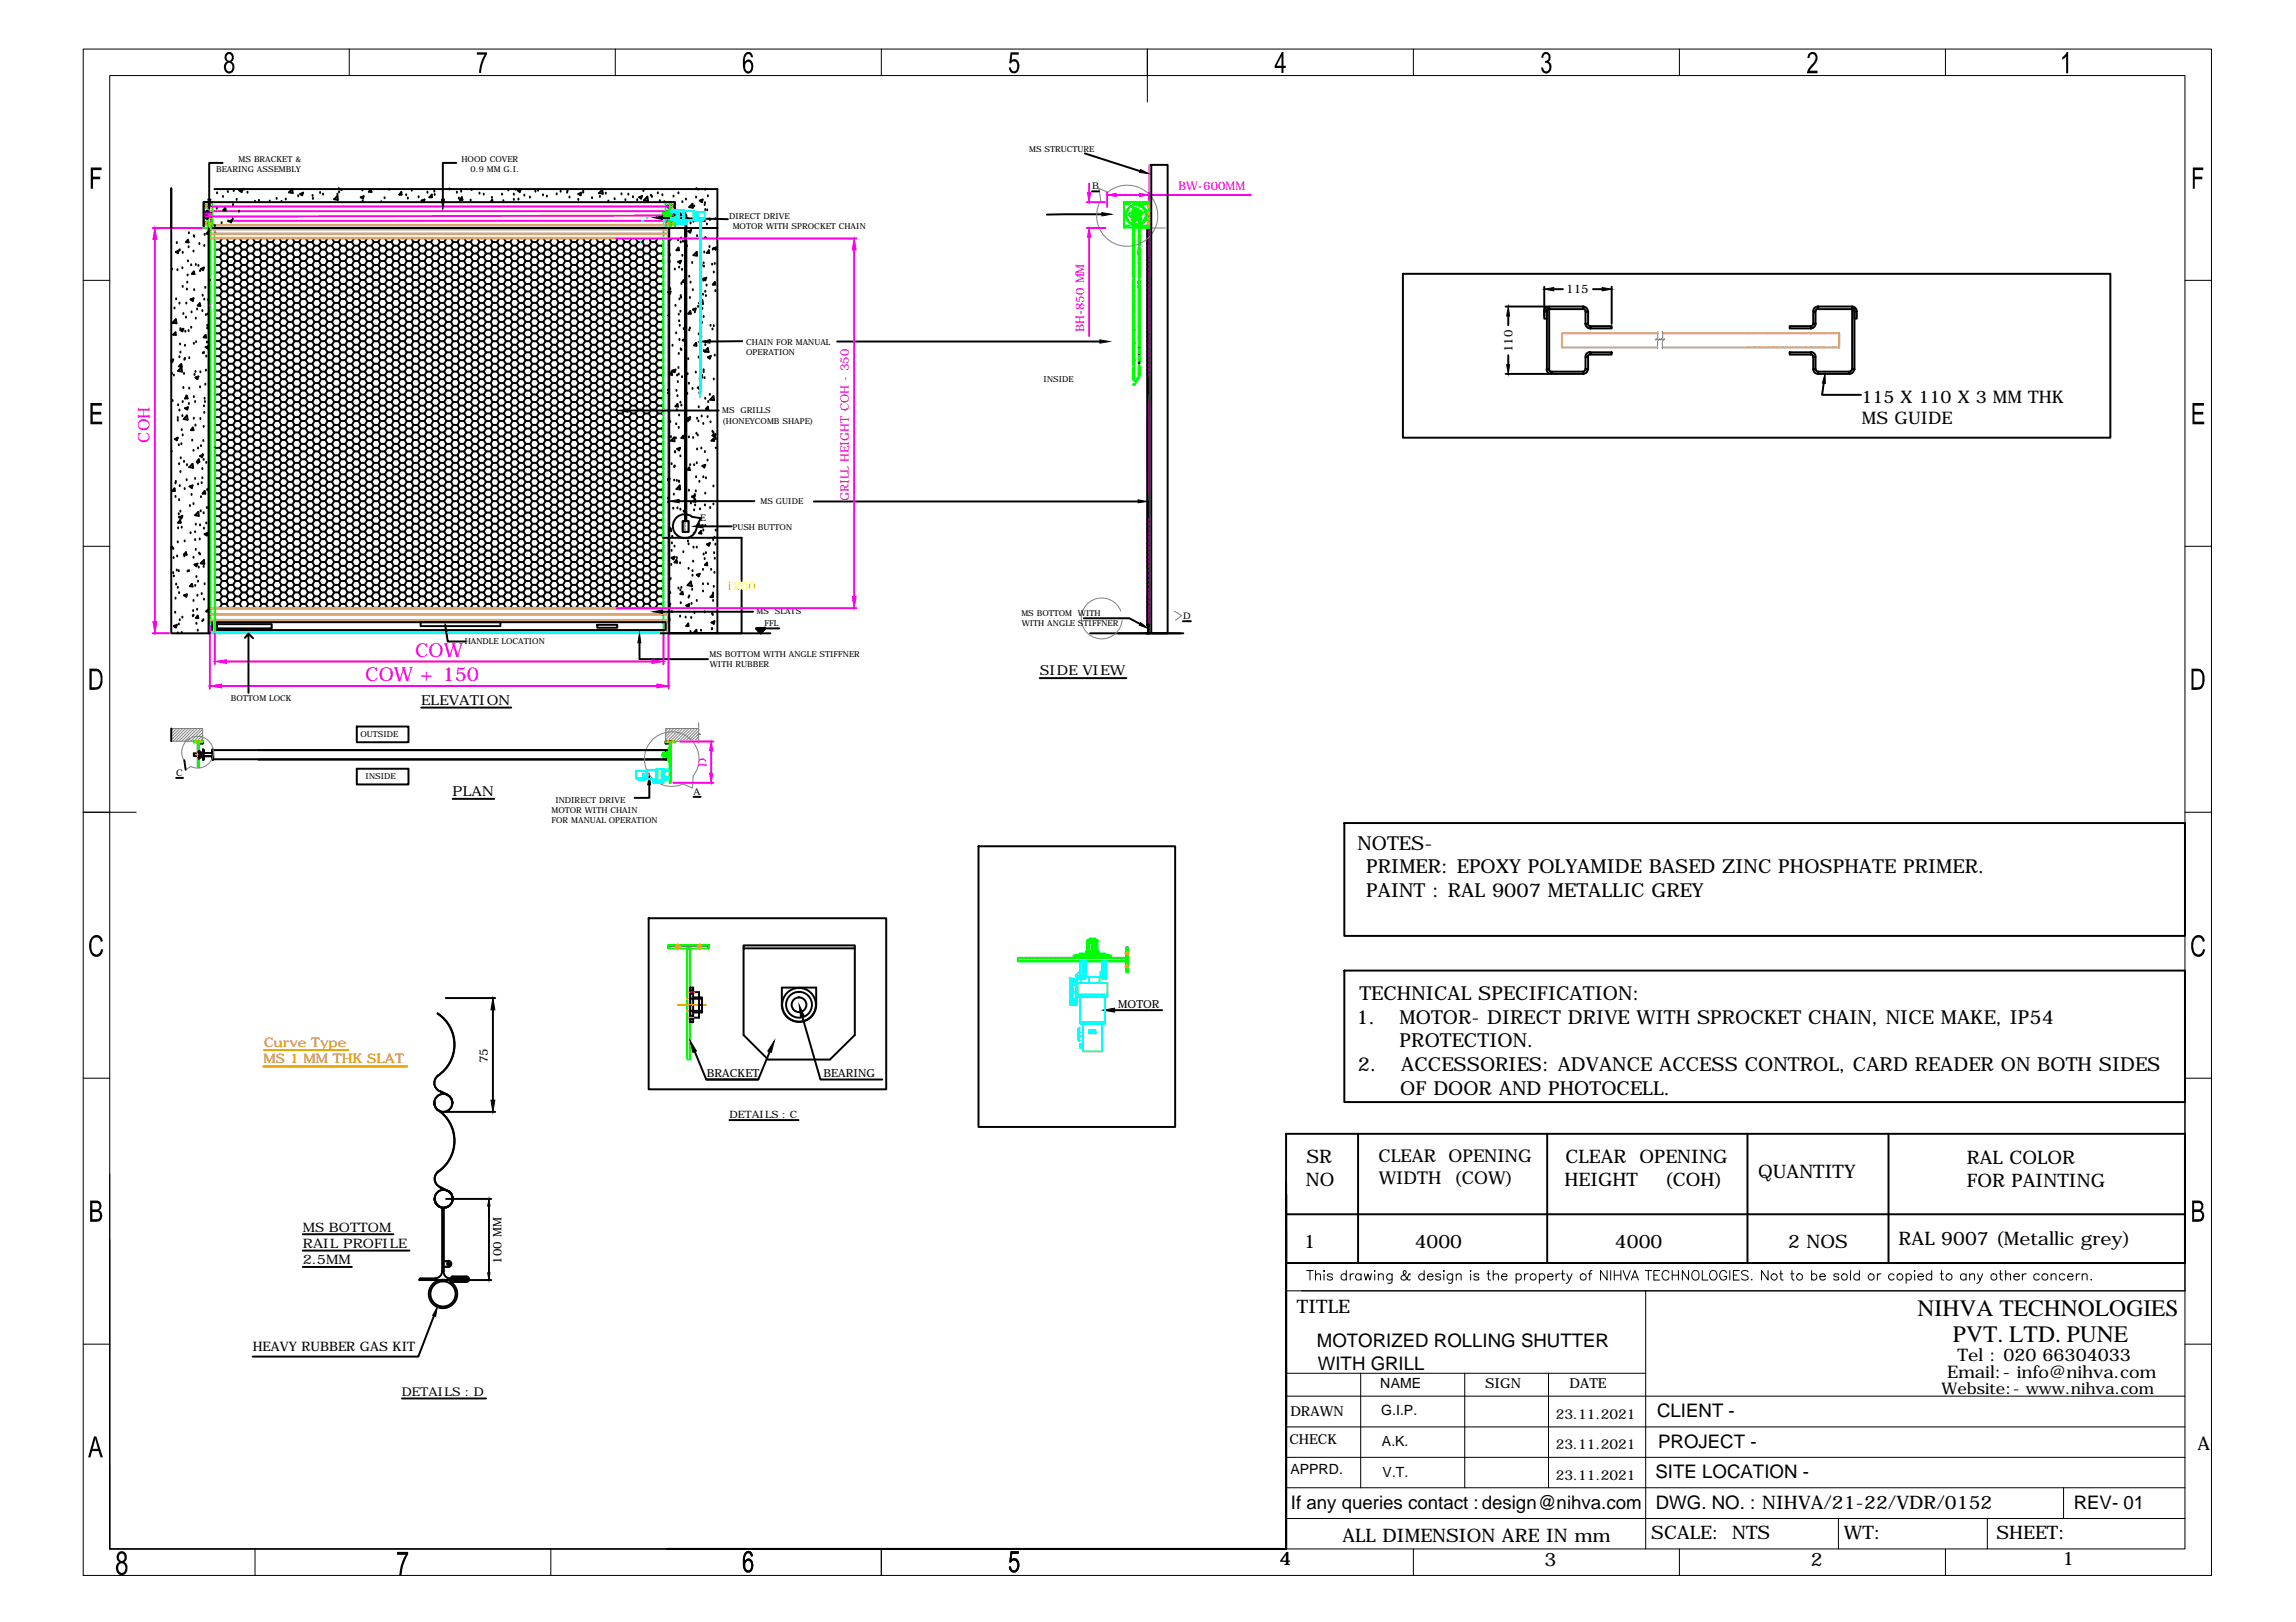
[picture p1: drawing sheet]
<svg xmlns="http://www.w3.org/2000/svg" width="297mm" height="210mm" viewBox="0 0 297 210" stroke-linecap="round" stroke-linejoin="round" font-family="sans-serif">
<defs><g id="words">
<g font-size="3">
<text x="248.1" y="170.3">NIHVA TECHNOLOGIES</text>
<text x="252.7" y="173.7">PVT. LTD. PUNE</text>
</g>
<g font-size="2.5" fill="#f0f">
<text x="47.3" y="88.1">COW + 150</text>
<text x="53.7" y="85">COW</text>
</g>
<g font-size="2.5">
<text x="175.6" y="109.9">NOTES-</text>
<text x="176.7" y="113">PRIMER: EPOXY POLYAMIDE BASED ZINC PHOSPHATE PRIMER.</text>
<text x="176.7" y="116.1">PAINT : RAL 9007 METALLIC GREY</text>
<text x="175.9" y="129.4">TECHNICAL SPECIFICATION:</text>
<text x="175.5" y="132.5">1.</text>
<text x="181.1" y="132.5">MOTOR- DIRECT DRIVE WITH SPROCKET CHAIN, NICE MAKE, IP54</text>
<text x="181.1" y="135.5">PROTECTION.</text>
<text x="175.7" y="138.6">2.</text>
<text x="181.2" y="141.7">OF DOOR AND PHOTOCELL.</text>
<text x="181.3" y="138.6">ACCESSORIES: ADVANCE ACCESS CONTROL, CARD READER ON BOTH SIDES</text>
</g>
<g font-size="2.4">
<text x="168.9" y="153.5">NO</text>
<text x="169" y="150.5">SR</text>
<text x="202.4" y="153.5">HEIGHT</text>
<text x="202.5" y="150.5">CLEAR</text>
<text x="212.1" y="150.5">OPENING</text>
<text x="215.3" y="153.5">(COH)</text>
<text x="227.5" y="152.5">QUANTITY</text>
<text x="254.4" y="150.7">RAL COLOR</text>
<text x="254.4" y="153.6">FOR PAINTING</text>
<text x="168.7" y="161.5">1</text>
<text x="183" y="161.5">4000</text>
<text x="208.9" y="161.5">4000</text>
<text x="231.3" y="161.5">2 NOS</text>
<text x="245.6" y="161.1">RAL 9007 (Metallic grey)</text>
<text x="167.8" y="169.9">TITLE</text>
<text x="170.4" y="174.3">MOTORIZED ROLLING SHUTTER</text>
<text x="170.5" y="177.2">WITH GRILL</text>
<text x="214.4" y="183.4">CLIENT -</text>
<text x="214.2" y="191.3">SITE LOCATION -</text>
<text x="214.5" y="187.4">PROJECT -</text>
<text x="284.3" y="187.6">A</text>
<text x="167" y="195.3">If any queries contact :design@nihva.com</text>
<text x="214.2" y="195.3">DWG. NO. : NIHVA/21-22/VDR/0152</text>
<text x="268.3" y="195.2">REV- 01</text>
<text x="165.5" y="202.6">4</text>
<text x="173.7" y="199.6">ALL DIMENSION ARE IN mm</text>
<text x="199.8" y="202.6">3</text>
<text x="213.6" y="199.2">SCALE: NTS</text>
<text x="234.3" y="202.6">2</text>
<text x="238.6" y="199.2">WT:</text>
<text x="258.3" y="199.2">SHEET:</text>
<text x="266.8" y="202.6">1</text>
</g>
<g font-size="2.3">
<text x="178.3" y="150.4">CLEAR</text>
<text x="178.4" y="153.2">WIDTH</text>
<text x="187.4" y="150.4">OPENING</text>
<text x="188.1" y="153.2">(COW)</text>
</g>
<g font-size="2.2">
<text x="240.8" y="52.1">115 X 110 X 3 MM THK</text>
<text x="240.9" y="54.9">MS GUIDE</text>
<text x="251.9" y="178.4">Email:- info@nihva.com</text>
<text x="253.3" y="176.1">Tel : 020 66304033</text>
</g>
<text font-size="2.1" fill="#f0f" x="19.4" y="57.3" transform="rotate(-90 19.4 57.3)">COH</text>
<text font-size="2.1" x="251.2" y="180.4">Website:- www.nihva.com</text>
<g font-size="1.8">
<text x="134.5" y="87.4">SIDE VIEW</text>
<text x="54.5" y="91.2">ELEVATION</text>
<text x="58.6" y="103">PLAN</text>
<text x="178.6" y="179.7">NAME</text>
<text x="192.1" y="179.7">SIGN</text>
<text x="203" y="179.7">DATE</text>
<text x="166.9" y="183.3">DRAWN</text>
<text x="178.7" y="183.2">G.I.P.</text>
<text x="201.3" y="183.6">23.11.2021</text>
<text x="166.8" y="186.9">CHECK</text>
<text x="166.9" y="190.8">APPRD.</text>
<text x="178.8" y="187.1">A.K.</text>
<text x="178.9" y="191.1">V.T.</text>
<text x="201.3" y="187.5">23.11.2021</text>
<text x="201.3" y="191.5">23.11.2021</text>
</g>
<g font-size="1.7" fill="#f00">
<text x="34.1" y="137.6">MS 1 MM THK SLAT</text>
<text x="34.2" y="135.5">Curve Type</text>
</g>
<g font-size="1.7">
<text x="39.2" y="159.4">MS BOTTOM</text>
<text x="39.2" y="161.5">RAIL PROFILE</text>
<text x="39.2" y="163.6">2.5MM</text>
<text x="32.7" y="174.8">HEAVY RUBBER GAS KIT</text>
</g>
<text font-size="1.6" x="52" y="180.6">DETAILS : D</text>
<g font-size="1.5" fill="#f0f">
<text x="152.4" y="24.6">BW-600MM</text>
<text x="140.3" y="43" transform="rotate(-90 140.3 43)">BH-850 MM</text>
<text x="109.8" y="64.9" transform="rotate(-90 109.8 64.9)">GRILL HEIGHT COH - 350</text>
<text x="91.4" y="99.2" transform="rotate(-90 91.4 99.2)">D</text>
</g>
<g font-size="1.5">
<text x="202.6" y="38">115</text>
<text x="195.7" y="45.6" transform="rotate(-90 195.7 45.6)">110</text>
<text x="63.1" y="137.6" transform="rotate(-90 63.1 137.6)">75</text>
<text x="64.9" y="163.5" transform="rotate(-90 64.9 163.5)">100 MM</text>
</g>
<text font-size="1.5" fill="#ff0" x="93.9" y="76.3">1200</text>
<g font-size="1.4">
<text x="144.7" y="130.4">MOTOR</text>
<text x="91.5" y="139.3">BRACKET</text>
<text x="106.5" y="139.3">BEARING</text>
</g>
<text font-size="1.3" x="94.4" y="144.7">DETAILS : C</text>
<g font-size="1.2">
<text x="141.3" y="24.5">B</text>
<text x="90.6" y="67.4">E</text>
<text x="153" y="80.1">D</text>
<text x="22.8" y="100.4">C</text>
<text x="89.7" y="102.9">A</text>
</g>
<g font-size="1.1">
<text x="28" y="22.2">BEARING ASSEMBLY</text>
<text x="30.9" y="20.9">MS BRACKET &amp;</text>
<text x="59.7" y="20.9">HOOD COVER</text>
<text x="60.9" y="22.2">0.9 MM G.I.</text>
<text x="133.2" y="19.6">MS STRUCTURE</text>
<text x="94.3" y="28.4">DIRECT DRIVE</text>
<text x="94.8" y="29.7">MOTOR WITH SPROCKET CHAIN</text>
<text x="96.5" y="44.6">CHAIN FOR MANUAL</text>
<text x="96.5" y="45.9">OPERATION</text>
<text x="93.4" y="53.5">MS</text>
<text x="95.8" y="53.5">GRILLS</text>
<text x="135" y="49.4">INSIDE</text>
<text x="93.4" y="54.8">(HONEYCOMB SHAPE)</text>
<text x="98.4" y="65.3">MS GUIDE</text>
<text x="94.8" y="68.6">PUSH BUTTON</text>
<text x="60.1" y="83.4">HANDLE LOCATION</text>
<text x="97.9" y="79.4">MS</text>
<text x="98.9" y="81.1">FFL</text>
<text x="100.2" y="79.4">SLATS</text>
<text x="132.1" y="79.7">MS BOTTOM WITH</text>
<text x="132.2" y="81.1">WITH ANGLE STIFFNER</text>
<text x="91.8" y="85">MS BOTTOM WITH ANGLE STIFFNER</text>
<text x="91.8" y="86.3">WITH RUBBER</text>
<text x="29.9" y="90.8">BOTTOM LOCK</text>
<text x="46.6" y="95.4">OUTSIDE</text>
<text x="47.3" y="100.8">INSIDE</text>
<text x="71.3" y="105.2">MOTOR WITH CHAIN</text>
<text x="71.3" y="106.5">FOR MANUAL OPERATION</text>
<text x="71.8" y="103.9">INDIRECT DRIVE</text>
</g>
</g></defs>
<!-- layer: 0 -->
<g fill="none" stroke="#dda56e" stroke-width=".25">
<path d="M27.1 39.6h.1M27.4 29.6h-.1l.1 .1M27.4 30.8h-.1l.1 .1M27.4 30.2h-.1l.1 .1M27.5 30.9h.1M27.5 30.8h.1M27.5 29.2h58.8M27.5 29.1h58.8M27.5 30.3h.1M27.5 30.2h.1M27.5 29.7h.1M27.5 29.6h.1"/>
<path d="M27.7 30.9h58.3M27.7 30.8h58.3M27.7 30.3h58.3M27.7 30.2h.1M27.7 29.7h58.3M27.7 29.6h58.3M27.9 30.2h58.1M86 30.9h.2M86 30.8h.2M86 30.3h.2M86 30.2h.2M86 29.7h.2"/>
<path d="M86 29.6h.2M86.2 29.6h.1l-.1 .1M86.2 30.2h.1l-.1 .1M86.2 30.8h.1l-.1 .1M85.7 53.6h.1M214.5 43.1h-12.4v1.9h12.3M215.1 45h11.1M215.1 43.1h11.1M226.2 45h.2M226.2 43.1h.2M226.5 45h.1M226.5 43.1h.1"/>
<path d="M226.7 45h.2M226.7 43.1h.2M226.9 45h.2M226.9 43.1h.2M227.2 45h.1M227.2 43.1h.1M227.4 45h.2M227.4 43.1h.2M227.6 45h.2M227.6 43.1h.2M227.9 45h.1M227.9 43.1h.1"/>
<path d="M228.1 45h.1M228.1 43.1h.1M228.3 45h.1M228.3 43.1h.1M228.5 45h.2M228.5 43.1h.2M228.7 45h.2M228.7 43.1h.2M229 45h.1M229 43.1h.1M229.2 45h.2M229.2 43.1h.2"/>
<path d="M229.4 45h.2M229.4 43.1h.2M229.7 45h.1M229.7 43.1h.1M229.9 45h.2M229.9 43.1h.2M230.1 45h.2M230.1 43.1h.2M230.3 45h.2M230.3 43.1h.2M230.6 45h.1M230.6 43.1h.1"/>
<path d="M230.8 45h.1M230.8 43.1h.1M231 45h.2M231 43.1h.2M231.3 45h.1M231.3 43.1h.1M231.5 45h.1M231.5 43.1h.1M231.7 45h.2M231.7 43.1h.2M232 45h.1M232 43.1h.1"/>
<path d="M232.2 45h.1M232.2 43.1h.1M232.4 45h.2M232.4 43.1h.2M232.6 45h.2M232.6 43.1h.2M232.8 45h.2M232.8 43.1h.2M233.1 45h.1M233.1 43.1h.1M233.3 45h.2M233.3 43.1h.2"/>
<path d="M233.5 45h.2M233.5 43.1h.2M233.8 45h.1M233.8 43.1h.1M234 45h.2M234 43.1h.2M234.2 45h.2M234.2 43.1h.2M234.5 45h.1M234.5 43.1h.1M234.7 45h.1M234.7 43.1h.1"/>
<path d="M234.9 45h.1M234.9 43.1h.1M235.1 45h.2M235.1 43.1h.2M235.3 45h.2M235.3 43.1h.2M235.6 45h.1M235.6 43.1h.1M235.8 45h.2M235.8 43.1h.2M236 45h.2M236 43.1h.2"/>
<path d="M236.3 45h.1M236.3 43.1h.1M236.5 45h.2M236.5 43.1h.2M236.7 45h.2M236.7 43.1h.2M237 45h.1M237 43.1h.1M237.2 45h.1M237.2 43.1h.1M237.4 45h.1M237.4 43.1h.1"/>
<path d="M237.6 45h.2M237.6 43.1h.2M237.9 43.1v1.9M27.4 79.5h-.1h.1M27.4 78.7h-.1l.1 .1M27.5 79.5h.1M27.5 78.8h.1M27.5 78.7h.1M27.7 79.5h58.3M27.7 78.8h58.3M27.7 78.7h58.3M86 79.5h.2"/>
<path d="M86 78.8h.2M86 78.7h.2M86.2 79.5h.1h-.1M86.2 78.7h.1l-.1 .1M27.4 80.2h-.1l.1 .1M27.5 80.3h.1M27.5 80.2h.1M27.7 80.3h58.3M27.7 80.2h58.3M86 80.3h.2M86 80.2h.2M86.2 80.2h.1l-.1 .1"/>
</g>
<g fill="none" stroke="#000" stroke-width=".25">
<path d="M140.3 19.9l7.2 2.2M22.2 24.5v57.5h4.9M22.2 24.5h.1M22.2 29.5h.1M22.2 24.5v4.8M22.2 34.9h.1M22.6 39.9h.1M22.7 32.6l.4-.2-.1 .4zM22.8 38.7h.1M22.9 31.5h.1M23 35h.1M23.2 39.3h.1"/>
<path d="M23.3 32.4h.1M23.6 34.7h.1M23.6 37.1h.1M23.6 32.7h.1M24.1 39.3h.1M24.2 37.5h.1M24.2 36.6h.1M24.3 35.6h.1M24.3 33.8h.1M24.3 31l.1 .4-.3-.1zM24.4 32h.1M24.4 30.2h.1"/>
<path d="M24.7 38.7l.3-.1-.1 .3zM24.7 34.3h.1M25 32.6h.1M25.1 30.6h.1M25.1 35.1l.1 .4-.4-.1zM25.1 37.5h.1M25.3 34.3h.1M25.7 34.4h.1M25.8 31.6h.1M25.8 39.2l.1 .4-.3-.1zM25.9 35.1h.1M26 34.8l.4-.2-.1 .4z"/>
<path d="M26.2 38.3h.1M26.4 38.8h.1M26.4 31.8h.1M26.5 30.4h.1M26.5 27.6h.4M26.5 28h.4M26.5 27.8h.1M26.6 37.3h.1M26.8 27.3h.1v1h-.1zM26.8 27.6h-.3v.5h.3M26.8 27.5h-.2v.7h.2M26.8 27.4h.1"/>
<path d="M26.8 27.5h.1M26.8 28.2h.1M26.9 38.9h.1M26.9 26.2h60.4v1.6h1.5v1.7h4h-65.3M27 29.9l-.3 .3 .3 .1M27 29.5v52.5M27.1 36.3h.1M27.5 26.2h-1.2v3.1M27.7 24.5h65.1v57.5M27.8 29.3h.1M27.8 29.5h.1M27.8 39.1l.1 .1"/>
<path d="M27.8 38.1l.1 .1M27.8 37.1l.1 .1M27.8 36.1l.1 .1M27.8 35.1l.1 .2M27.8 34.2l.1 .1M27.8 33.1l.1 .2M27.8 32.2l.1 .1M27.8 31.2l.1 .1M27.9 31.3h.6M27.9 32.3h.6M27.9 33.3h.6M27.9 34.3h.6"/>
<path d="M27.9 35.3h.6M27.9 36.2h.6M27.9 37.2h.6M27.9 38.2h.6M27.9 39.2h.6M27.9 31.3l-.1 .2M27.9 32.3l-.1 .1M27.9 33.3l-.1 .1M27.9 34.3l-.1 .1M27.9 35.3l-.1 .1M27.9 36.2l-.1 .2M27.9 37.2l-.1 .2"/>
<path d="M27.9 38.2l-.1 .2M27.9 39.2l-.1 .1M28 27h.1M28.1 25h.1M28.5 39.2l.2 .5M28.5 38.2l.2 .5M28.5 37.2l.2 .5M28.5 36.2l.2 .5M28.5 35.3l.2 .5M28.5 34.3l.2 .5M28.5 33.3l.2 .5M28.5 32.3l.2 .5"/>
<path d="M28.5 31.3l.2 .5M28.7 28.9h.1M28.7 30.8h.1M28.7 30.8h.6M28.7 31.8h.6M28.7 32.8h.6M28.7 33.8h.6M28.7 34.8h.6M28.7 35.8h.6M28.7 36.7h.6M28.7 37.7h.6M28.7 38.7h.6"/>
<path d="M28.7 39.7h.6M28.7 30.8l-.2 .5M28.7 31.8l-.2 .5M28.7 32.8l-.2 .5M28.7 33.8l-.2 .5M28.7 34.8l-.2 .5M28.7 35.8l-.2 .4M28.7 36.7l-.2 .5M28.7 37.7l-.2 .5M28.7 38.7l-.2 .5M28.7 39.7l-.2 .5M28.8 21.1h-1.7v4.7"/>
<path d="M28.8 25.5h.1M29.1 26.9l.1 .4-.3-.1zM29.3 38.7l.3 .5M29.3 37.7l.3 .5M29.3 39.7l.3 .5M29.3 34.8l.3 .5M29.3 33.8l.3 .5M29.3 36.7l.3 .5M29.3 31.8l.3 .5M29.3 35.8l.3 .4M29.3 32.8l.3 .5M29.3 30.8l.3 .5"/>
<path d="M29.4 30.8h-.1M29.5 24.8h.1M29.5 28.7h.1M29.6 31.3h.6M29.6 32.3h.6M29.6 33.3h.6M29.6 34.3h.6M29.6 35.3h.6M29.6 36.2h.6M29.6 37.2h.6M29.6 38.2h.6M29.6 39.2h.6"/>
<path d="M29.6 31.3l-.3 .5M29.6 32.3l-.3 .5M29.6 33.3l-.3 .5M29.6 34.3l-.3 .5M29.6 35.3l-.3 .5M29.6 36.2l-.3 .5M29.6 37.2l-.3 .5M29.6 38.2l-.3 .5M29.6 39.2l-.3 .5M29.6 28.6l.4-.1-.1 .3zM30.1 28.4h.1M30.1 26.7h.1"/>
<path d="M30.2 26.5h.1M30.2 39.2l.3 .5M30.2 38.2l.3 .5M30.2 37.2l.3 .5M30.2 36.2l.3 .5M30.2 35.3l.3 .5M30.2 34.3l.3 .5M30.2 33.3l.3 .5M30.2 32.3l.3 .5M30.2 31.3l.3 .5M30.2 24.7h.1M30.4 30.8h.1"/>
<path d="M30.5 30.8h.5M30.5 31.8h.5M30.5 32.8h.5M30.5 33.8h.5M30.5 34.8h.5M30.5 35.8h.5M30.5 36.7h.5M30.5 37.7h.5M30.5 38.7h.5M30.5 39.7h.5M30.5 30.8l-.3 .5M30.5 31.8l-.3 .5"/>
<path d="M30.5 32.8l-.3 .5M30.5 33.8l-.3 .5M30.5 34.8l-.3 .5M30.5 35.8l-.3 .4M30.5 36.7l-.3 .5M30.5 37.7l-.3 .5M30.5 38.7l-.3 .5M30.5 39.7l-.3 .5M30.6 25.9h.1M30.9 27.4h.1M31 24.6l.3-.1v.3zM31 39.7l.3 .5"/>
<path d="M31 38.7l.3 .5M31 37.7l.3 .5M31 36.7l.3 .5M31 35.8l.3 .4M31 34.8l.3 .5M31 33.8l.3 .5M31 32.8l.3 .5M31 31.8l.3 .5M31 30.8l.3 .5M31 30.8h.1M31.3 31.3h.5M31.3 32.3h.5"/>
<path d="M31.3 33.3h.5M31.3 34.3h.5M31.3 35.3h.5M31.3 36.2h.5M31.3 37.2h.5M31.3 38.2h.5M31.3 39.2h.5M31.3 31.3l-.3 .5M31.3 32.3l-.3 .5M31.3 33.3l-.3 .5M31.3 34.3l-.3 .5M31.3 35.3l-.3 .5"/>
<path d="M31.3 36.2l-.3 .5M31.3 37.2l-.3 .5M31.3 38.2l-.3 .5M31.3 39.2l-.3 .5M31.6 24.6h.1M31.8 39.2l.3 .5M31.8 38.2l.3 .5M31.8 37.2l.3 .5M31.8 36.2l.3 .5M31.8 35.3l.3 .5M31.8 34.3l.3 .5M31.8 33.3l.3 .5"/>
<path d="M31.8 32.3l.3 .5M31.8 31.3l.3 .5M32 24.9h.1M32.1 30.8h.1M32.1 30.8h.6M32.1 31.8h.6M32.1 32.8h.6M32.1 33.8h.6M32.1 34.8h.6M32.1 35.8h.6M32.1 36.7h.6M32.1 37.7h.6"/>
<path d="M32.1 38.7h.6M32.1 39.7h.6M32.1 30.8l-.3 .5M32.1 31.8l-.3 .5M32.1 32.8l-.3 .5M32.1 33.8l-.3 .5M32.1 34.8l-.3 .5M32.1 35.8l-.3 .4M32.1 36.7l-.3 .5M32.1 37.7l-.3 .5M32.1 38.7l-.3 .5M32.1 39.7l-.3 .5"/>
<path d="M32.7 39.7l.3 .5M32.7 38.7l.3 .5M32.7 37.7l.3 .5M32.7 36.7l.3 .5M32.7 35.8l.3 .4M32.7 34.8l.3 .5M32.7 33.8l.3 .5M32.7 32.8l.3 .5M32.7 31.8l.3 .5M32.7 30.8l.3 .5M32.7 30.8h.1M33 26.1h.1"/>
<path d="M33 31.3h.6M33 32.3h.6M33 33.3h.6M33 34.3h.6M33 35.3h.6M33 36.2h.6M33 37.2h.6M33 38.2h.6M33 39.2h.6M33 31.3l-.3 .5M33 32.3l-.3 .5M33 33.3l-.3 .5"/>
<path d="M33 34.3l-.3 .5M33 35.3l-.3 .5M33 36.2l-.3 .5M33 37.2l-.3 .5M33 38.2l-.3 .5M33 39.2l-.3 .5M33.5 26h.1M33.6 39.2l.2 .5M33.6 38.2l.2 .5M33.6 37.2l.2 .5M33.6 36.2l.2 .5M33.6 35.3l.2 .5"/>
<path d="M33.6 34.3l.2 .5M33.6 33.3l.2 .5M33.6 32.3l.2 .5M33.6 31.3l.2 .5M33.8 30.8h.1M33.8 30.8h.6M33.8 31.8h.6M33.8 32.8h.6M33.8 33.8h.6M33.8 34.8h.6M33.8 35.8h.6M33.8 36.7h.6"/>
<path d="M33.8 37.7h.6M33.8 38.7h.6M33.8 39.7h.6M33.8 30.8l-.2 .5M33.8 31.8l-.2 .5M33.8 32.8l-.2 .5M33.8 33.8l-.2 .5M33.8 34.8l-.2 .5M33.8 35.8l-.2 .4M33.8 36.7l-.2 .5M33.8 37.7l-.2 .5M33.8 38.7l-.2 .5"/>
<path d="M33.8 39.7l-.2 .5M34.4 37.7l.3 .5M34.4 39.7l.3 .5M34.4 34.8l.3 .5M34.4 38.7l.3 .5M34.4 35.8l.3 .4M34.4 36.7l.3 .5M34.4 31.8l.3 .5M34.4 32.8l.3 .5M34.4 30.8l.3 .5M34.4 33.8l.3 .5M34.5 30.8h-.1"/>
<path d="M34.7 31.3h.6M34.7 32.3h.6M34.7 33.3h.6M34.7 34.3h.6M34.7 35.3h.6M34.7 36.2h.6M34.7 37.2h.6M34.7 38.2h.6M34.7 39.2h.6M34.7 31.3l-.3 .5M34.7 32.3l-.3 .5M34.7 33.3l-.3 .5"/>
<path d="M34.7 34.3l-.3 .5M34.7 35.3l-.3 .5M34.7 36.2l-.3 .5M34.7 37.2l-.3 .5M34.7 38.2l-.3 .5M34.7 39.2l-.3 .5M34.9 26.1h.1M35.3 39.2l.3 .5M35.3 38.2l.3 .5M35.3 37.2l.3 .5M35.3 36.2l.3 .5M35.3 35.3l.3 .5"/>
<path d="M35.3 34.3l.3 .5M35.3 33.3l.3 .5M35.3 32.3l.3 .5M35.3 31.3l.3 .5M35.5 30.8h.1M35.6 30.8h.5M35.6 31.8h.5M35.6 32.8h.5M35.6 33.8h.5M35.6 34.8h.5M35.6 35.8h.5M35.6 36.7h.5"/>
<path d="M35.6 37.7h.5M35.6 38.7h.5M35.6 39.7h.5M35.6 30.8l-.3 .5M35.6 31.8l-.3 .5M35.6 32.8l-.3 .5M35.6 33.8l-.3 .5M35.6 34.8l-.3 .5M35.6 35.8l-.3 .4M35.6 36.7l-.3 .5M35.6 37.7l-.3 .5M35.6 38.7l-.3 .5"/>
<path d="M35.6 39.7l-.3 .5M35.8 25.7h.1M36.1 39.7l.3 .5M36.1 38.7l.3 .5M36.1 37.7l.3 .5M36.1 36.7l.3 .5M36.1 35.8l.3 .4M36.1 34.8l.3 .5M36.1 33.8l.3 .5M36.1 32.8l.3 .5M36.1 31.8l.3 .5M36.1 30.8l.3 .5"/>
<path d="M36.2 30.8h-.1M36.4 26.1h.1M36.4 31.3h.6M36.4 32.3h.6M36.4 33.3h.6M36.4 34.3h.6M36.4 35.3h.6M36.4 36.2h.6M36.4 37.2h.6M36.4 38.2h.6M36.4 39.2h.6M36.4 31.3l-.3 .5"/>
<path d="M36.4 32.3l-.3 .5M36.4 33.3l-.3 .5M36.4 34.3l-.3 .5M36.4 35.3l-.3 .5M36.4 36.2l-.3 .5M36.4 37.2l-.3 .5M36.4 38.2l-.3 .5M36.4 39.2l-.3 .5M37 25.8h.1M37 39.2l.3 .5M37 38.2l.3 .5M37 37.2l.3 .5"/>
<path d="M37 36.2l.3 .5M37 35.3l.3 .5M37 34.3l.3 .5M37 33.3l.3 .5M37 32.3l.3 .5M37 31.3l.3 .5M37.2 30.8h.1M37.3 30.8h.5M37.3 31.8h.5M37.3 32.8h.5M37.3 33.8h.5M37.3 34.8h.5"/>
<path d="M37.3 35.8h.5M37.3 36.7h.5M37.3 37.7h.5M37.3 38.7h.5M37.3 39.7h.5M37.3 30.8l-.3 .5M37.3 31.8l-.3 .5M37.3 32.8l-.3 .5M37.3 33.8l-.3 .5M37.3 34.8l-.3 .5M37.3 35.8l-.3 .4M37.3 36.7l-.3 .5"/>
<path d="M37.3 37.7l-.3 .5M37.3 38.7l-.3 .5M37.3 39.7l-.3 .5M37.4 24.9l.4-.4 .1 .5zM37.8 39.7l.3 .5M37.8 38.7l.3 .5M37.8 37.7l.3 .5M37.8 36.7l.3 .5M37.8 35.8l.3 .4M37.8 34.8l.3 .5M37.8 33.8l.3 .5M37.8 32.8l.3 .5"/>
<path d="M37.8 31.8l.3 .5M37.8 30.8l.3 .5M37.9 30.8h-.1M38.1 31.3h.6M38.1 32.3h.6M38.1 33.3h.6M38.1 34.3h.6M38.1 35.3h.6M38.1 36.2h.6M38.1 37.2h.6M38.1 38.2h.6M38.1 39.2h.6"/>
<path d="M38.1 31.3l-.3 .5M38.1 32.3l-.3 .5M38.1 33.3l-.3 .5M38.1 34.3l-.3 .5M38.1 35.3l-.3 .5M38.1 36.2l-.3 .5M38.1 37.2l-.3 .5M38.1 38.2l-.3 .5M38.1 39.2l-.3 .5M38.6 25.4h.1M38.7 39.2l.3 .5M38.7 36.2l.3 .5"/>
<path d="M38.7 35.3l.3 .5M38.7 38.2l.3 .5M38.7 33.3l.3 .5M38.7 37.2l.3 .5M38.7 32.3l.3 .5M38.7 34.3l.3 .5M38.7 31.3l.3 .5M38.8 25.1l.4-.2-.1 .4zM38.9 30.8h.1M39 30.8h.6M39 31.8h.6M39 32.8h.6"/>
<path d="M39 33.8h.6M39 34.8h.6M39 35.8h.6M39 36.7h.6M39 37.7h.6M39 38.7h.6M39 39.7h.6M39 30.8l-.3 .5M39 31.8l-.3 .5M39 32.8l-.3 .5M39 33.8l-.3 .5M39 34.8l-.3 .5"/>
<path d="M39 35.8l-.3 .4M39 36.7l-.3 .5M39 37.7l-.3 .5M39 38.7l-.3 .5M39 39.7l-.3 .5M39.6 39.7l.2 .5M39.6 38.7l.2 .5M39.6 37.7l.2 .5M39.6 36.7l.2 .5M39.6 35.8l.2 .4M39.6 34.8l.2 .5M39.6 33.8l.2 .5"/>
<path d="M39.6 32.8l.2 .5M39.6 31.8l.2 .5M39.6 30.8l.2 .5M39.6 30.8h.1M39.8 31.3h.6M39.8 32.3h.6M39.8 33.3h.6M39.8 34.3h.6M39.8 35.3h.6M39.8 36.2h.6M39.8 37.2h.6M39.8 38.2h.6"/>
<path d="M39.8 39.2h.6M39.8 31.3l-.2 .5M39.8 32.3l-.2 .5M39.8 33.3l-.2 .5M39.8 34.3l-.2 .5M39.8 35.3l-.2 .5M39.8 36.2l-.2 .5M39.8 37.2l-.2 .5M39.8 38.2l-.2 .5M39.8 39.2l-.2 .5M40.4 39.2l.3 .5M40.4 38.2l.3 .5"/>
<path d="M40.4 37.2l.3 .5M40.4 36.2l.3 .5M40.4 35.3l.3 .5M40.4 34.3l.3 .5M40.4 33.3l.3 .5M40.4 32.3l.3 .5M40.4 31.3l.3 .5M40.4 25.4h.1M40.5 25.7h.1M40.7 30.8h.1M40.7 30.8h.5M40.7 31.8h.5"/>
<path d="M40.7 32.8h.5M40.7 33.8h.5M40.7 34.8h.5M40.7 35.8h.5M40.7 36.7h.5M40.7 37.7h.5M40.7 38.7h.5M40.7 39.7h.5M40.7 30.8l-.3 .5M40.7 31.8l-.3 .5M40.7 32.8l-.3 .5M40.7 33.8l-.3 .5"/>
<path d="M40.7 34.8l-.3 .5M40.7 35.8l-.3 .4M40.7 36.7l-.3 .5M40.7 37.7l-.3 .5M40.7 38.7l-.3 .5M40.7 39.7l-.3 .5M41.2 39.7l.3 .5M41.2 38.7l.3 .5M41.2 37.7l.3 .5M41.2 36.7l.3 .5M41.2 35.8l.3 .4M41.2 34.8l.3 .5"/>
<path d="M41.2 33.8l.3 .5M41.2 32.8l.3 .5M41.2 31.8l.3 .5M41.2 30.8l.3 .5M41.3 30.8h-.1M41.4 25h.1M41.5 31.3h.6M41.5 32.3h.6M41.5 33.3h.6M41.5 34.3h.6M41.5 35.3h.6M41.5 36.2h.6"/>
<path d="M41.5 37.2h.6M41.5 38.2h.6M41.5 39.2h.6M41.5 31.3l-.3 .5M41.5 32.3l-.3 .5M41.5 33.3l-.3 .5M41.5 34.3l-.3 .5M41.5 35.3l-.3 .5M41.5 36.2l-.3 .5M41.5 37.2l-.3 .5M41.5 38.2l-.3 .5M41.5 39.2l-.3 .5"/>
<path d="M41.8 25.2h.1M42.1 39.2l.3 .5M42.1 38.2l.3 .5M42.1 37.2l.3 .5M42.1 36.2l.3 .5M42.1 35.3l.3 .5M42.1 34.3l.3 .5M42.1 33.3l.3 .5M42.1 32.3l.3 .5M42.1 31.3l.3 .5M42.3 30.8h.1M42.4 30.8h.5"/>
<path d="M42.4 31.8h.5M42.4 32.8h.5M42.4 33.8h.5M42.4 34.8h.5M42.4 35.8h.5M42.4 36.7h.5M42.4 37.7h.5M42.4 38.7h.5M42.4 39.7h.5M42.4 30.8l-.3 .5M42.4 31.8l-.3 .5M42.4 32.8l-.3 .5"/>
<path d="M42.4 33.8l-.3 .5M42.4 34.8l-.3 .5M42.4 35.8l-.3 .4M42.4 36.7l-.3 .5M42.4 37.7l-.3 .5M42.4 38.7l-.3 .5M42.4 39.7l-.3 .5M42.9 39.7l.3 .5M42.9 38.7l.3 .5M42.9 37.7l.3 .5M42.9 36.7l.3 .5M42.9 35.8l.3 .4"/>
<path d="M42.9 34.8l.3 .5M42.9 33.8l.3 .5M42.9 32.8l.3 .5M42.9 31.8l.3 .5M42.9 30.8l.3 .5M43 30.8h-.1M43.2 31.3h.6M43.2 32.3h.6M43.2 33.3h.6M43.2 34.3h.6M43.2 35.3h.6M43.2 36.2h.6"/>
<path d="M43.2 37.2h.6M43.2 38.2h.6M43.2 39.2h.6M43.2 31.3l-.3 .5M43.2 32.3l-.3 .5M43.2 33.3l-.3 .5M43.2 34.3l-.3 .5M43.2 35.3l-.3 .5M43.2 36.2l-.3 .5M43.2 37.2l-.3 .5M43.2 38.2l-.3 .5M43.2 39.2l-.3 .5"/>
<path d="M43.7 25.2h.1M43.7 25.4v.5l-.5-.1zM43.8 24.5h.1M43.8 35.3l.3 .5M43.8 39.2l.3 .5M43.8 38.2l.3 .5M43.8 37.2l.3 .5M43.8 32.3l.3 .5M43.8 36.2l.3 .5M43.8 34.3l.3 .5M43.8 33.3l.3 .5M43.8 31.3l.3 .5"/>
<path d="M43.8 24.5h.3M43.9 24.9h.1M44 30.8h.1M44.1 30.8h.6M44.1 31.8h.6M44.1 32.8h.6M44.1 33.8h.6M44.1 34.8h.6M44.1 35.8h.6M44.1 36.7h.6M44.1 37.7h.6M44.1 38.7h.6"/>
<path d="M44.1 39.7h.6M44.1 30.8l-.3 .5M44.1 31.8l-.3 .5M44.1 32.8l-.3 .5M44.1 33.8l-.3 .5M44.1 34.8l-.3 .5M44.1 35.8l-.3 .4M44.1 36.7l-.3 .5M44.1 37.7l-.3 .5M44.1 38.7l-.3 .5M44.1 39.7l-.3 .5M44.2 24.6h.1"/>
<path d="M44.7 39.7l.3 .5M44.7 38.7l.3 .5M44.7 37.7l.3 .5M44.7 36.7l.3 .5M44.7 35.8l.3 .4M44.7 34.8l.3 .5M44.7 33.8l.3 .5M44.7 32.8l.3 .5M44.7 31.8l.3 .5M44.7 30.8l.3 .5M44.7 30.8h.1M45 31.3h.5"/>
<path d="M45 32.3h.5M45 33.3h.5M45 34.3h.5M45 35.3h.5M45 36.2h.5M45 37.2h.5M45 38.2h.5M45 39.2h.5M45 31.3l-.3 .5M45 32.3l-.3 .5M45 34.3l-.3 .5M45 33.3l-.3 .5"/>
<path d="M45 35.3l-.3 .5M45 36.2l-.3 .5M45 37.2l-.3 .5M45 38.2l-.3 .5M45 39.2l-.3 .5M45.5 39.2l.3 .5M45.5 38.2l.3 .5M45.5 37.2l.3 .5M45.5 36.2l.3 .5M45.5 35.3l.3 .5M45.5 34.3l.3 .5M45.5 33.3l.3 .5"/>
<path d="M45.5 32.3l.3 .5M45.5 31.3l.3 .5M45.8 30.8h.1M45.8 30.8h.6M45.8 31.8h.6M45.8 32.8h.6M45.8 33.8h.6M45.8 34.8h.6M45.8 35.8h.6M45.8 36.7h.6M45.8 37.7h.6M45.8 38.7h.6"/>
<path d="M45.8 39.7h.6M45.8 30.8l-.3 .5M45.8 31.8l-.3 .5M45.8 32.8l-.3 .5M45.8 33.8l-.3 .5M45.8 34.8l-.3 .5M45.8 35.8l-.3 .4M45.8 36.7l-.3 .5M45.8 37.7l-.3 .5M45.8 38.7l-.3 .5M45.8 39.7l-.3 .5M46.4 39.7l.3 .5"/>
<path d="M46.4 38.7l.3 .5M46.4 37.7l.3 .5M46.4 36.7l.3 .5M46.4 35.8l.3 .4M46.4 34.8l.3 .5M46.4 33.8l.3 .5M46.4 32.8l.3 .5M46.4 31.8l.3 .5M46.4 30.8l.3 .5M46.4 30.8h.1M46.7 31.3h.5M46.7 32.3h.5"/>
<path d="M46.7 33.3h.5M46.7 34.3h.5M46.7 35.3h.5M46.7 36.2h.5M46.7 37.2h.5M46.7 38.2h.5M46.7 39.2h.5M46.7 31.3l-.3 .5M46.7 32.3l-.3 .5M46.7 33.3l-.3 .5M46.7 34.3l-.3 .5M46.7 35.3l-.3 .5"/>
<path d="M46.7 36.2l-.3 .5M46.7 37.2l-.3 .5M46.7 38.2l-.3 .5M46.7 39.2l-.3 .5M46.7 25.5l.3-.1v.3zM46.9 24.6h.1M46.9 26.1h.1M47.2 39.2l.3 .5M47.2 38.2l.3 .5M47.2 37.2l.3 .5M47.2 36.2l.3 .5M47.2 35.3l.3 .5"/>
<path d="M47.2 34.3l.3 .5M47.2 33.3l.3 .5M47.2 32.3l.3 .5M47.2 31.3l.3 .5M47.5 30.8h.1M47.5 30.8h.6M47.5 31.8h.6M47.5 32.8h.6M47.5 33.8h.6M47.5 34.8h.6M47.5 35.8h.6M47.5 36.7h.6"/>
<path d="M47.5 37.7h.6M47.5 38.7h.6M47.5 39.7h.6M47.5 30.8l-.3 .5M47.5 31.8l-.3 .5M47.5 32.8l-.3 .5M47.5 33.8l-.3 .5M47.5 34.8l-.3 .5M47.5 35.8l-.3 .4M47.5 36.7l-.3 .5M47.5 37.7l-.3 .5M47.5 38.7l-.3 .5"/>
<path d="M47.5 39.7l-.3 .5M48 24.5l.1 .3h-.4zM48.1 39.7l.3 .5M48.1 38.7l.3 .5M48.1 37.7l.3 .5M48.1 36.7l.3 .5M48.1 35.8l.3 .4M48.1 34.8l.3 .5M48.1 33.8l.3 .5M48.1 32.8l.3 .5M48.1 31.8l.3 .5M48.1 30.8l.3 .5"/>
<path d="M48.1 30.8h.1M48.4 31.3h.6M48.4 32.3h.6M48.4 33.3h.6M48.4 34.3h.6M48.4 35.3h.6M48.4 36.2h.6M48.4 37.2h.6M48.4 38.2h.6M48.4 39.2h.6M48.4 31.3l-.3 .5M48.4 32.3l-.3 .5"/>
<path d="M48.4 33.3l-.3 .5M48.4 34.3l-.3 .5M48.4 35.3l-.3 .5M48.4 36.2l-.3 .5M48.4 37.2l-.3 .5M48.4 38.2l-.3 .5M48.4 39.2l-.3 .5M49 39.2l.2 .5M49 36.2l.2 .5M49 35.3l.2 .5M49 38.2l.2 .5M49 33.3l.2 .5"/>
<path d="M49 37.2l.2 .5M49 34.3l.2 .5M49 32.3l.2 .5M49 31.3l.2 .5M49.2 30.8h.6M49.2 31.8h.6M49.2 32.8h.6M49.2 33.8h.6M49.2 34.8h.6M49.2 35.8h.6M49.2 36.7h.6M49.2 37.7h.6"/>
<path d="M49.2 38.7h.6M49.2 39.7h.6M49.2 30.8h.1M49.2 30.8l-.2 .5M49.2 31.8l-.2 .5M49.2 32.8l-.2 .5M49.2 33.8l-.2 .5M49.2 34.8l-.2 .5M49.2 35.8l-.2 .4M49.2 36.7l-.2 .5M49.2 37.7l-.2 .5M49.2 38.7l-.2 .5"/>
<path d="M49.2 39.7l-.2 .5M49.3 26.2h.1M49.8 25.7h.1M49.8 39.7l.3 .5M49.8 38.7l.3 .5M49.8 37.7l.3 .5M49.8 36.7l.3 .5M49.8 35.8l.3 .4M49.8 34.8l.3 .5M49.8 33.8l.3 .5M49.8 32.8l.3 .5M49.8 31.8l.3 .5"/>
<path d="M49.8 30.8l.3 .5M49.8 30.8h.1M50.1 31.3h.5M50.1 32.3h.5M50.1 33.3h.5M50.1 34.3h.5M50.1 35.3h.5M50.1 36.2h.5M50.1 37.2h.5M50.1 38.2h.5M50.1 39.2h.5M50.1 31.3l-.3 .5"/>
<path d="M50.1 32.3l-.3 .5M50.1 34.3l-.3 .5M50.1 33.3l-.3 .5M50.1 35.3l-.3 .5M50.1 36.2l-.3 .5M50.1 37.2l-.3 .5M50.1 38.2l-.3 .5M50.1 39.2l-.3 .5M50.3 24.6h.1M50.6 39.2l.3 .5M50.6 38.2l.3 .5M50.6 37.2l.3 .5"/>
<path d="M50.6 36.2l.3 .5M50.6 35.3l.3 .5M50.6 34.3l.3 .5M50.6 33.3l.3 .5M50.6 32.3l.3 .5M50.6 31.3l.3 .5M50.9 30.8h.1M50.9 30.8h.6M50.9 31.8h.6M50.9 32.8h.6M50.9 33.8h.6M50.9 34.8h.6"/>
<path d="M50.9 35.8h.6M50.9 36.7h.6M50.9 37.7h.6M50.9 38.7h.6M50.9 39.7h.6M50.9 30.8l-.3 .5M50.9 31.8l-.3 .5M50.9 32.8l-.3 .5M50.9 33.8l-.3 .5M50.9 35.8l-.3 .4M50.9 34.8l-.3 .5M50.9 36.7l-.3 .5"/>
<path d="M50.9 37.7l-.3 .5M50.9 38.7l-.3 .5M50.9 39.7l-.3 .5M51.5 39.7l.3 .5M51.5 38.7l.3 .5M51.5 37.7l.3 .5M51.5 36.7l.3 .5M51.5 35.8l.3 .4M51.5 34.8l.3 .5M51.5 33.8l.3 .5M51.5 32.8l.3 .5M51.5 31.8l.3 .5"/>
<path d="M51.5 30.8l.3 .5M51.5 30.8h.1M51.8 31.3h.5M51.8 32.3h.5M51.8 33.3h.5M51.8 34.3h.5M51.8 35.3h.5M51.8 36.2h.5M51.8 37.2h.5M51.8 38.2h.5M51.8 39.2h.5M51.8 31.3l-.3 .5"/>
<path d="M51.8 32.3l-.3 .5M51.8 33.3l-.3 .5M51.8 34.3l-.3 .5M51.8 35.3l-.3 .5M51.8 36.2l-.3 .5M51.8 37.2l-.3 .5M51.8 38.2l-.3 .5M51.8 39.2l-.3 .5M51.9 24.8l.1 .4h-.3zM52.3 39.2l.3 .5M52.3 38.2l.3 .5M52.3 37.2l.3 .5"/>
<path d="M52.3 36.2l.3 .5M52.3 35.3l.3 .5M52.3 34.3l.3 .5M52.3 33.3l.3 .5M52.3 32.3l.3 .5M52.3 31.3l.3 .5M52.5 25.3h.1M52.6 30.8h.1M52.6 30.8h.6M52.6 31.8h.6M52.6 32.8h.6M52.6 33.8h.6"/>
<path d="M52.6 34.8h.6M52.6 35.8h.6M52.6 36.7h.6M52.6 37.7h.6M52.6 38.7h.6M52.6 39.7h.6M52.6 30.8l-.3 .5M52.6 31.8l-.3 .5M52.6 32.8l-.3 .5M52.6 33.8l-.3 .5M52.6 34.8l-.3 .5M52.6 35.8l-.3 .4"/>
<path d="M52.6 36.7l-.3 .5M52.6 37.7l-.3 .5M52.6 38.7l-.3 .5M52.6 39.7l-.3 .5M52.8 25.7h.1M53.2 39.7l.3 .5M53.2 38.7l.3 .5M53.2 34.8l.3 .5M53.2 37.7l.3 .5M53.2 36.7l.3 .5M53.2 35.8l.3 .4M53.2 31.8l.3 .5"/>
<path d="M53.2 33.8l.3 .5M53.2 32.8l.3 .5M53.2 30.8l.3 .5M53.2 30.8h.1M53.3 24.7h.1M53.5 31.3h.6M53.5 32.3h.6M53.5 33.3h.6M53.5 34.3h.6M53.5 35.3h.6M53.5 36.2h.6M53.5 37.2h.6"/>
<path d="M53.5 38.2h.6M53.5 39.2h.6M53.5 31.3l-.3 .5M53.5 32.3l-.3 .5M53.5 33.3l-.3 .5M53.5 34.3l-.3 .5M53.5 35.3l-.3 .5M53.5 36.2l-.3 .5M53.5 37.2l-.3 .5M53.5 38.2l-.3 .5M53.5 39.2l-.3 .5M54.1 39.2l.2 .5"/>
<path d="M54.1 36.2l.2 .5M54.1 38.2l.2 .5M54.1 33.3l.2 .5M54.1 37.2l.2 .5M54.1 32.3l.2 .5M54.1 35.3l.2 .5M54.1 34.3l.2 .5M54.1 31.3l.2 .5M54.2 25.5h.1M54.3 30.8h.6M54.3 31.8h.6M54.3 32.8h.6"/>
<path d="M54.3 33.8h.6M54.3 34.8h.6M54.3 35.8h.6M54.3 36.7h.6M54.3 37.7h.6M54.3 38.7h.6M54.3 39.7h.6M54.3 30.8h.1M54.3 30.8l-.2 .5M54.3 31.8l-.2 .5M54.3 32.8l-.2 .5M54.3 33.8l-.2 .5"/>
<path d="M54.3 34.8l-.2 .5M54.3 35.8l-.2 .4M54.3 36.7l-.2 .5M54.3 37.7l-.2 .5M54.3 38.7l-.2 .5M54.3 39.7l-.2 .5M54.5 26l.4-.2-.1 .4zM54.9 39.7l.3 .5M54.9 38.7l.3 .5M54.9 37.7l.3 .5M54.9 36.7l.3 .5M54.9 35.8l.3 .4"/>
<path d="M54.9 34.8l.3 .5M54.9 33.8l.3 .5M54.9 32.8l.3 .5M54.9 31.8l.3 .5M54.9 30.8l.3 .5M55 30.8h-.1M55.2 31.3h.6M55.2 32.3h.6M55.2 33.3h.6M55.2 34.3h.6M55.2 35.3h.6M55.2 36.2h.6"/>
<path d="M55.2 37.2h.6M55.2 38.2h.6M55.2 39.2h.6M55.2 31.3l-.3 .5M55.2 32.3l-.3 .5M55.2 34.3l-.3 .5M55.2 33.3l-.3 .5M55.2 35.3l-.3 .5M55.2 36.2l-.3 .5M55.2 37.2l-.3 .5M55.2 38.2l-.3 .5M55.2 39.2l-.3 .5"/>
<path d="M55.3 24.9h.1M55.8 39.2l.3 .5M55.8 38.2l.3 .5M55.8 37.2l.3 .5M55.8 36.2l.3 .5M55.8 35.3l.3 .5M55.8 34.3l.3 .5M55.8 33.3l.3 .5M55.8 32.3l.3 .5M55.8 31.3l.3 .5M55.9 25.2v.3h-.3zM56 30.8h.1"/>
<path d="M56.1 30.8h.5M56.1 31.8h.5M56.1 32.8h.5M56.1 33.8h.5M56.1 34.8h.5M56.1 35.8h.5M56.1 36.7h.5M56.1 37.7h.5M56.1 38.7h.5M56.1 39.7h.5M56.1 30.8l-.3 .5M56.1 31.8l-.3 .5"/>
<path d="M56.1 32.8l-.3 .5M56.1 36.7l-.3 .5M56.1 33.8l-.3 .5M56.1 34.8l-.3 .5M56.1 35.8l-.3 .4M56.1 37.7l-.3 .5M56.1 38.7l-.3 .5M56.1 39.7l-.3 .5M56.2 24.8h.1M56.2 25.2h.1M56.6 39.7l.3 .5M56.6 38.7l.3 .5"/>
<path d="M56.6 37.7l.3 .5M56.6 36.7l.3 .5M56.6 35.8l.3 .4M56.6 34.8l.3 .5M56.6 33.8l.3 .5M56.6 32.8l.3 .5M56.6 31.8l.3 .5M56.6 30.8l.3 .5M56.7 30.8h-.1M56.9 31.3h.6M56.9 32.3h.6M56.9 33.3h.6"/>
<path d="M56.9 34.3h.6M56.9 35.3h.6M56.9 36.2h.6M56.9 37.2h.6M56.9 38.2h.6M56.9 39.2h.6M56.9 31.3l-.3 .5M56.9 34.3l-.3 .5M56.9 32.3l-.3 .5M56.9 33.3l-.3 .5M56.9 35.3l-.3 .5M56.9 36.2l-.3 .5"/>
<path d="M56.9 37.2l-.3 .5M56.9 38.2l-.3 .5M56.9 39.2l-.3 .5M57.5 39.2l.3 .5M57.5 38.2l.3 .5M57.5 37.2l.3 .5M57.5 36.2l.3 .5M57.5 35.3l.3 .5M57.5 34.3l.3 .5M57.5 33.3l.3 .5M57.5 32.3l.3 .5M57.5 31.3l.3 .5"/>
<path d="M57.7 30.8h.1M57.8 30.8h.5M57.8 31.8h.5M57.8 32.8h.5M57.8 33.8h.5M57.8 34.8h.5M57.8 35.8h.5M57.8 36.7h.5M57.8 37.7h.5M57.8 38.7h.5M57.8 39.7h.5M57.8 30.8l-.3 .5"/>
<path d="M57.8 31.8l-.3 .5M57.8 36.7l-.3 .5M57.8 32.8l-.3 .5M57.8 33.8l-.3 .5M57.8 34.8l-.3 .5M57.8 35.8l-.3 .4M57.8 37.7l-.3 .5M57.8 38.7l-.3 .5M57.8 39.7l-.3 .5M58.1 24.5h.1M58.3 39.7l.3 .5M58.3 38.7l.3 .5"/>
<path d="M58.3 37.7l.3 .5M58.3 36.7l.3 .5M58.3 35.8l.3 .4M58.3 34.8l.3 .5M58.3 33.8l.3 .5M58.3 32.8l.3 .5M58.3 31.8l.3 .5M58.3 30.8l.3 .5M58.3 30.8h.1M58.6 31.3h.6M58.6 32.3h.6M58.6 33.3h.6"/>
<path d="M58.6 34.3h.6M58.6 35.3h.6M58.6 36.2h.6M58.6 37.2h.6M58.6 38.2h.6M58.6 39.2h.6M58.6 31.3l-.3 .5M58.6 32.3l-.3 .5M58.6 33.3l-.3 .5M58.6 34.3l-.3 .5M58.6 35.3l-.3 .5M58.6 36.2l-.3 .5"/>
<path d="M58.6 37.2l-.3 .5M58.6 38.2l-.3 .5M58.6 39.2l-.3 .5M59 21.1h-1.7v4.7M59.1 24.9h.1M59.2 39.2l.3 .5M59.2 36.2l.3 .5M59.2 35.3l.3 .5M59.2 38.2l.3 .5M59.2 37.2l.3 .5M59.2 32.3l.3 .5M59.2 34.3l.3 .5"/>
<path d="M59.2 33.3l.3 .5M59.2 31.3l.3 .5M59.4 25.7h.1M59.5 30.8h.5M59.5 31.8h.5M59.5 32.8h.5M59.5 33.8h.5M59.5 34.8h.5M59.5 35.8h.5M59.5 36.7h.5M59.5 37.7h.5M59.5 38.7h.5"/>
<path d="M59.5 39.7h.5M59.5 30.8h.1M59.5 30.8l-.3 .5M59.5 31.8l-.3 .5M59.5 32.8l-.3 .5M59.5 33.8l-.3 .5M59.5 34.8l-.3 .5M59.5 35.8l-.3 .4M59.5 36.7l-.3 .5M59.5 37.7l-.3 .5M59.5 38.7l-.3 .5M59.5 39.7l-.3 .5"/>
<path d="M59.7 24.8h.1M59.7 25.5l.1 .4h-.3zM60 39.7l.3 .5M60 38.7l.3 .5M60 37.7l.3 .5M60 36.7l.3 .5M60 35.8l.3 .4M60 34.8l.3 .5M60 33.8l.3 .5M60 32.8l.3 .5M60 31.8l.3 .5M60 30.8l.3 .5"/>
<path d="M60.1 30.8h-.1M60.3 31.3h.6M60.3 32.3h.6M60.3 33.3h.6M60.3 34.3h.6M60.3 35.3h.6M60.3 36.2h.6M60.3 37.2h.6M60.3 38.2h.6M60.3 39.2h.6M60.3 31.3l-.3 .5M60.3 32.3l-.3 .5"/>
<path d="M60.3 33.3l-.3 .5M60.3 34.3l-.3 .5M60.3 35.3l-.3 .5M60.3 36.2l-.3 .5M60.3 37.2l-.3 .5M60.3 38.2l-.3 .5M60.3 39.2l-.3 .5M60.9 26h.1M60.9 39.2l.3 .5M60.9 38.2l.3 .5M60.9 37.2l.3 .5M60.9 36.2l.3 .5"/>
<path d="M60.9 35.3l.3 .5M60.9 34.3l.3 .5M60.9 33.3l.3 .5M60.9 32.3l.3 .5M60.9 31.3l.3 .5M61 24.6h.1M61.1 30.8h.1M61.2 30.8h.5M61.2 31.8h.5M61.2 32.8h.5M61.2 33.8h.5M61.2 34.8h.5"/>
<path d="M61.2 35.8h.5M61.2 36.7h.5M61.2 37.7h.5M61.2 38.7h.5M61.2 39.7h.5M61.2 30.8l-.3 .5M61.2 31.8l-.3 .5M61.2 32.8l-.3 .5M61.2 33.8l-.3 .5M61.2 34.8l-.3 .5M61.2 35.8l-.3 .4M61.2 36.7l-.3 .5"/>
<path d="M61.2 37.7l-.3 .5M61.2 38.7l-.3 .5M61.2 39.7l-.3 .5M61.7 39.7l.3 .5M61.7 38.7l.3 .5M61.7 37.7l.3 .5M61.7 36.7l.3 .5M61.7 35.8l.3 .4M61.7 34.8l.3 .5M61.7 33.8l.3 .5M61.7 32.8l.3 .5M61.7 31.8l.3 .5"/>
<path d="M61.7 30.8l.3 .5M61.8 30.8h-.1M62 25.1h.1M62 31.3h.6M62 32.3h.6M62 33.3h.6M62 34.3h.6M62 35.3h.6M62 36.2h.6M62 37.2h.6M62 38.2h.6M62 39.2h.6"/>
<path d="M62 31.3l-.3 .5M62 32.3l-.3 .5M62 33.3l-.3 .5M62 34.3l-.3 .5M62 35.3l-.3 .5M62 36.2l-.3 .5M62 37.2l-.3 .5M62 38.2l-.3 .5M62 39.2l-.3 .5M62.6 25.2h.1M62.6 39.2l.3 .5M62.6 38.2l.3 .5"/>
<path d="M62.6 37.2l.3 .5M62.6 36.2l.3 .5M62.6 35.3l.3 .5M62.6 34.3l.3 .5M62.6 33.3l.3 .5M62.6 32.3l.3 .5M62.6 31.3l.3 .5M62.8 30.8h.1M62.9 30.8h.6M62.9 31.8h.6M62.9 32.8h.6M62.9 33.8h.6"/>
<path d="M62.9 34.8h.6M62.9 35.8h.6M62.9 36.7h.6M62.9 37.7h.6M62.9 38.7h.6M62.9 39.7h.6M62.9 30.8l-.3 .5M62.9 31.8l-.3 .5M62.9 32.8l-.3 .5M62.9 33.8l-.3 .5M62.9 34.8l-.3 .5M62.9 35.8l-.3 .4"/>
<path d="M62.9 36.7l-.3 .5M62.9 37.7l-.3 .5M62.9 38.7l-.3 .5M62.9 39.7l-.3 .5M63.4 26.2l.3-.3v.3M63.5 39.7l.2 .5M63.5 38.7l.2 .5M63.5 37.7l.2 .5M63.5 36.7l.2 .5M63.5 35.8l.2 .4M63.5 34.8l.2 .5M63.5 33.8l.2 .5"/>
<path d="M63.5 32.8l.2 .5M63.5 31.8l.2 .5M63.5 30.8l.2 .5M63.5 30.8h.1M63.6 25.6h.1M63.7 31.3h.6M63.7 32.3h.6M63.7 33.3h.6M63.7 34.3h.6M63.7 35.3h.6M63.7 36.2h.6M63.7 37.2h.6"/>
<path d="M63.7 38.2h.6M63.7 39.2h.6M63.7 31.3l-.2 .5M63.7 32.3l-.2 .5M63.7 33.3l-.2 .5M63.7 34.3l-.2 .5M63.7 35.3l-.2 .5M63.7 36.2l-.2 .5M63.7 37.2l-.2 .5M63.7 38.2l-.2 .5M63.7 39.2l-.2 .5M64.3 35.3l.3 .5"/>
<path d="M64.3 39.2l.3 .5M64.3 38.2l.3 .5M64.3 33.3l.3 .5M64.3 37.2l.3 .5M64.3 34.3l.3 .5M64.3 32.3l.3 .5M64.3 36.2l.3 .5M64.3 31.3l.3 .5M64.6 30.8h.6M64.6 31.8h.6M64.6 32.8h.6M64.6 33.8h.6"/>
<path d="M64.6 34.8h.6M64.6 35.8h.6M64.6 36.7h.6M64.6 37.7h.6M64.6 38.7h.6M64.6 39.7h.6M64.6 30.8h.1M64.6 30.8l-.3 .5M64.6 31.8l-.3 .5M64.6 32.8l-.3 .5M64.6 33.8l-.3 .5M64.6 34.8l-.3 .5"/>
<path d="M64.6 35.8l-.3 .4M64.6 36.7l-.3 .5M64.6 37.7l-.3 .5M64.6 38.7l-.3 .5M64.6 39.7l-.3 .5M65 25.2h.1M65.1 26h.1M65.2 39.7l.3 .5M65.2 38.7l.3 .5M65.2 37.7l.3 .5M65.2 36.7l.3 .5M65.2 35.8l.3 .4"/>
<path d="M65.2 34.8l.3 .5M65.2 33.8l.3 .5M65.2 32.8l.3 .5M65.2 31.8l.3 .5M65.2 30.8l.3 .5M65.2 30.8h.1M65.5 31.3h.5M65.5 32.3h.5M65.5 33.3h.5M65.5 34.3h.5M65.5 35.3h.5M65.5 36.2h.5"/>
<path d="M65.5 37.2h.5M65.5 38.2h.5M65.5 39.2h.5M65.5 31.3l-.3 .5M65.5 32.3l-.3 .5M65.5 33.3l-.3 .5M65.5 34.3l-.3 .5M65.5 35.3l-.3 .5M65.5 36.2l-.3 .5M65.5 37.2l-.3 .5M65.5 38.2l-.3 .5M65.5 39.2l-.3 .5"/>
<path d="M65.8 24.6h.1M66 39.2l.3 .5M66 38.2l.3 .5M66 37.2l.3 .5M66 36.2l.3 .5M66 35.3l.3 .5M66 34.3l.3 .5M66 33.3l.3 .5M66 32.3l.3 .5M66 31.3l.3 .5M66.3 30.8h.1M66.3 30.8h.6"/>
<path d="M66.3 31.8h.6M66.3 32.8h.6M66.3 33.8h.6M66.3 34.8h.6M66.3 35.8h.6M66.3 36.7h.6M66.3 37.7h.6M66.3 38.7h.6M66.3 39.7h.6M66.3 32.8l-.3 .5M66.3 30.8l-.3 .5M66.3 31.8l-.3 .5"/>
<path d="M66.3 33.8l-.3 .5M66.3 34.8l-.3 .5M66.3 35.8l-.3 .4M66.3 36.7l-.3 .5M66.3 37.7l-.3 .5M66.3 38.7l-.3 .5M66.3 39.7l-.3 .5M66.5 25.2h.1M66.5 25.9h.1M66.7 24.6h.1M66.9 39.7l.3 .5M66.9 38.7l.3 .5"/>
<path d="M66.9 37.7l.3 .5M66.9 36.7l.3 .5M66.9 35.8l.3 .4M66.9 34.8l.3 .5M66.9 33.8l.3 .5M66.9 32.8l.3 .5M66.9 31.8l.3 .5M66.9 30.8l.3 .5M66.9 30.8h.1M67 24.6l.4-.1-.2 .3zM67.1 25.8h.1M67.2 31.3h.5"/>
<path d="M67.2 32.3h.5M67.2 33.3h.5M67.2 34.3h.5M67.2 35.3h.5M67.2 36.2h.5M67.2 37.2h.5M67.2 38.2h.5M67.2 39.2h.5M67.2 31.3l-.3 .5M67.2 32.3l-.3 .5M67.2 33.3l-.3 .5M67.2 34.3l-.3 .5"/>
<path d="M67.2 35.3l-.3 .5M67.2 36.2l-.3 .5M67.2 37.2l-.3 .5M67.2 38.2l-.3 .5M67.2 39.2l-.3 .5M67.7 39.2l.3 .5M67.7 38.2l.3 .5M67.7 37.2l.3 .5M67.7 36.2l.3 .5M67.7 35.3l.3 .5M67.7 34.3l.3 .5M67.7 33.3l.3 .5"/>
<path d="M67.7 32.3l.3 .5M67.7 31.3l.3 .5M67.8 25.3h.1M68 30.8h.1M68 30.8h.6M68 31.8h.6M68 32.8h.6M68 33.8h.6M68 34.8h.6M68 35.8h.6M68 36.7h.6M68 37.7h.6"/>
<path d="M68 38.7h.6M68 39.7h.6M68 30.8l-.3 .5M68 31.8l-.3 .5M68 32.8l-.3 .5M68 33.8l-.3 .5M68 34.8l-.3 .5M68 35.8l-.3 .4M68 36.7l-.3 .5M68 37.7l-.3 .5M68 38.7l-.3 .5M68 39.7l-.3 .5"/>
<path d="M68.6 25.6h.1M68.6 38.7l.2 .5M68.6 37.7l.2 .5M68.6 39.7l.2 .5M68.6 34.8l.2 .5M68.6 36.7l.2 .5M68.6 31.8l.2 .5M68.6 35.8l.2 .4M68.6 33.8l.2 .5M68.6 32.8l.2 .5M68.6 30.8l.2 .5M68.6 30.8h.1"/>
<path d="M68.8 31.3h.6M68.8 32.3h.6M68.8 33.3h.6M68.8 34.3h.6M68.8 35.3h.6M68.8 36.2h.6M68.8 37.2h.6M68.8 38.2h.6M68.8 39.2h.6M68.8 31.3l-.2 .5M68.8 32.3l-.2 .5M68.8 33.3l-.2 .5"/>
<path d="M68.8 34.3l-.2 .5M68.8 35.3l-.2 .5M68.8 36.2l-.2 .5M68.8 37.2l-.2 .5M68.8 38.2l-.2 .5M68.8 39.2l-.2 .5M69.3 24.8h.1M69.4 39.2l.3 .5M69.4 38.2l.3 .5M69.4 37.2l.3 .5M69.4 36.2l.3 .5M69.4 35.3l.3 .5"/>
<path d="M69.4 34.3l.3 .5M69.4 33.3l.3 .5M69.4 32.3l.3 .5M69.4 31.3l.3 .5M69.6 24.7h.1M69.7 30.8h.1M69.7 30.8h.6M69.7 31.8h.6M69.7 32.8h.6M69.7 33.8h.6M69.7 34.8h.6M69.7 35.8h.6"/>
<path d="M69.7 36.7h.6M69.7 37.7h.6M69.7 38.7h.6M69.7 39.7h.6M69.7 30.8l-.3 .5M69.7 31.8l-.3 .5M69.7 32.8l-.3 .5M69.7 36.7l-.3 .5M69.7 33.8l-.3 .5M69.7 34.8l-.3 .5M69.7 35.8l-.3 .4M69.7 37.7l-.3 .5"/>
<path d="M69.7 38.7l-.3 .5M69.7 39.7l-.3 .5M70.2 25.3h.1M70.3 39.7l.3 .5M70.3 38.7l.3 .5M70.3 37.7l.3 .5M70.3 36.7l.3 .5M70.3 35.8l.3 .4M70.3 34.8l.3 .5M70.3 33.8l.3 .5M70.3 32.8l.3 .5M70.3 31.8l.3 .5"/>
<path d="M70.3 30.8l.3 .5M70.3 30.8h.1M70.6 31.3h.5M70.6 32.3h.5M70.6 33.3h.5M70.6 34.3h.5M70.6 35.3h.5M70.6 36.2h.5M70.6 37.2h.5M70.6 38.2h.5M70.6 39.2h.5M70.6 31.3l-.3 .5"/>
<path d="M70.6 32.3l-.3 .5M70.6 33.3l-.3 .5M70.6 34.3l-.3 .5M70.6 35.3l-.3 .5M70.6 36.2l-.3 .5M70.6 37.2l-.3 .5M70.6 38.2l-.3 .5M70.6 39.2l-.3 .5M70.8 25.4h.1M71.1 39.2l.3 .5M71.1 38.2l.3 .5M71.1 37.2l.3 .5"/>
<path d="M71.1 36.2l.3 .5M71.1 35.3l.3 .5M71.1 34.3l.3 .5M71.1 33.3l.3 .5M71.1 32.3l.3 .5M71.1 31.3l.3 .5M71.4 30.8h.1M71.4 30.8h.6M71.4 31.8h.6M71.4 32.8h.6M71.4 33.8h.6M71.4 34.8h.6"/>
<path d="M71.4 35.8h.6M71.4 36.7h.6M71.4 37.7h.6M71.4 38.7h.6M71.4 39.7h.6M71.4 30.8l-.3 .5M71.4 31.8l-.3 .5M71.4 36.7l-.3 .5M71.4 32.8l-.3 .5M71.4 33.8l-.3 .5M71.4 34.8l-.3 .5M71.4 35.8l-.3 .4"/>
<path d="M71.4 37.7l-.3 .5M71.4 38.7l-.3 .5M71.4 39.7l-.3 .5M72 39.7l.3 .5M72 38.7l.3 .5M72 37.7l.3 .5M72 36.7l.3 .5M72 35.8l.3 .4M72 34.8l.3 .5M72 33.8l.3 .5M72 32.8l.3 .5M72 31.8l.3 .5"/>
<path d="M72 30.8l.3 .5M72 25.1h.1M72 30.8h.1M72.3 31.3h.5M72.3 32.3h.5M72.3 33.3h.5M72.3 34.3h.5M72.3 35.3h.5M72.3 36.2h.5M72.3 37.2h.5M72.3 38.2h.5M72.3 39.2h.5"/>
<path d="M72.3 31.3l-.3 .5M72.3 32.3l-.3 .5M72.3 33.3l-.3 .5M72.3 34.3l-.3 .5M72.3 35.3l-.3 .5M72.3 36.2l-.3 .5M72.3 37.2l-.3 .5M72.3 38.2l-.3 .5M72.3 39.2l-.3 .5M72.5 24.8h.1M72.8 39.2l.3 .5M72.8 38.2l.3 .5"/>
<path d="M72.8 37.2l.3 .5M72.8 36.2l.3 .5M72.8 35.3l.3 .5M72.8 34.3l.3 .5M72.8 33.3l.3 .5M72.8 32.3l.3 .5M72.8 31.3l.3 .5M73.1 30.8h.1M73.1 30.8h.6M73.1 31.8h.6M73.1 32.8h.6M73.1 33.8h.6"/>
<path d="M73.1 34.8h.6M73.1 35.8h.6M73.1 36.7h.6M73.1 37.7h.6M73.1 38.7h.6M73.1 39.7h.6M73.1 32.8l-.3 .5M73.1 30.8l-.3 .5M73.1 31.8l-.3 .5M73.1 36.7l-.3 .5M73.1 33.8l-.3 .5M73.1 34.8l-.3 .5"/>
<path d="M73.1 35.8l-.3 .4M73.1 37.7l-.3 .5M73.1 38.7l-.3 .5M73.1 39.7l-.3 .5M73.4 24.9h.1M73.4 24.7h.1M73.7 25.6h.1M73.7 39.7l.3 .5M73.7 38.7l.3 .5M73.7 37.7l.3 .5M73.7 36.7l.3 .5M73.7 35.8l.3 .4"/>
<path d="M73.7 34.8l.3 .5M73.7 33.8l.3 .5M73.7 32.8l.3 .5M73.7 31.8l.3 .5M73.7 30.8l.3 .5M73.8 30.8h-.1M74 31.3h.6M74 32.3h.6M74 33.3h.6M74 34.3h.6M74 35.3h.6M74 36.2h.6"/>
<path d="M74 37.2h.6M74 38.2h.6M74 39.2h.6M74 31.3l-.3 .5M74 32.3l-.3 .5M74 33.3l-.3 .5M74 34.3l-.3 .5M74 35.3l-.3 .5M74 36.2l-.3 .5M74 37.2l-.3 .5M74 38.2l-.3 .5M74 39.2l-.3 .5"/>
<path d="M74.6 39.2l.3 .5M74.6 38.2l.3 .5M74.6 37.2l.3 .5M74.6 36.2l.3 .5M74.6 35.3l.3 .5M74.6 34.3l.3 .5M74.6 33.3l.3 .5M74.6 32.3l.3 .5M74.6 31.3l.3 .5M74.8 25.9h.1M74.8 30.8h.1M74.8 25.1l.4-.2-.1 .4z"/>
<path d="M74.9 30.8h.5M74.9 31.8h.5M74.9 32.8h.5M74.9 33.8h.5M74.9 34.8h.5M74.9 35.8h.5M74.9 36.7h.5M74.9 37.7h.5M74.9 38.7h.5M74.9 39.7h.5M74.9 30.8l-.3 .5M74.9 31.8l-.3 .5"/>
<path d="M74.9 32.8l-.3 .5M74.9 33.8l-.3 .5M74.9 35.8l-.3 .4M74.9 34.8l-.3 .5M74.9 36.7l-.3 .5M74.9 37.7l-.3 .5M74.9 38.7l-.3 .5M74.9 39.7l-.3 .5M75.4 39.7l.3 .5M75.4 38.7l.3 .5M75.4 37.7l.3 .5M75.4 36.7l.3 .5"/>
<path d="M75.4 35.8l.3 .4M75.4 34.8l.3 .5M75.4 33.8l.3 .5M75.4 32.8l.3 .5M75.4 31.8l.3 .5M75.4 30.8l.3 .5M75.5 24.7h.1M75.5 24.9h.1M75.5 30.8h-.1M75.7 31.3h.6M75.7 32.3h.6M75.7 33.3h.6"/>
<path d="M75.7 34.3h.6M75.7 35.3h.6M75.7 36.2h.6M75.7 37.2h.6M75.7 38.2h.6M75.7 39.2h.6M75.7 34.3l-.3 .5M75.7 31.3l-.3 .5M75.7 32.3l-.3 .5M75.7 33.3l-.3 .5M75.7 35.3l-.3 .5M75.7 36.2l-.3 .5"/>
<path d="M75.7 37.2l-.3 .5M75.7 38.2l-.3 .5M75.7 39.2l-.3 .5M76.3 39.2l.3 .5M76.3 38.2l.3 .5M76.3 37.2l.3 .5M76.3 36.2l.3 .5M76.3 35.3l.3 .5M76.3 34.3l.3 .5M76.3 33.3l.3 .5M76.3 32.3l.3 .5M76.3 31.3l.3 .5"/>
<path d="M76.5 30.8h.1M76.6 30.8h.5M76.6 31.8h.5M76.6 32.8h.5M76.6 33.8h.5M76.6 34.8h.5M76.6 35.8h.5M76.6 36.7h.5M76.6 37.7h.5M76.6 38.7h.5M76.6 39.7h.5M76.6 30.8l-.3 .5"/>
<path d="M76.6 31.8l-.3 .5M76.6 32.8l-.3 .5M76.6 36.7l-.3 .5M76.6 33.8l-.3 .5M76.6 34.8l-.3 .5M76.6 35.8l-.3 .4M76.6 37.7l-.3 .5M76.6 38.7l-.3 .5M76.6 39.7l-.3 .5M76.6 25.7h.1M77.1 39.7l.3 .5M77.1 38.7l.3 .5"/>
<path d="M77.1 37.7l.3 .5M77.1 36.7l.3 .5M77.1 35.8l.3 .4M77.1 34.8l.3 .5M77.1 33.8l.3 .5M77.1 32.8l.3 .5M77.1 31.8l.3 .5M77.1 30.8l.3 .5M77.1 30.8h.1M77.4 31.3h.5M77.4 32.3h.5M77.4 33.3h.5"/>
<path d="M77.4 34.3h.5M77.4 35.3h.5M77.4 36.2h.5M77.4 37.2h.5M77.4 38.2h.5M77.4 39.2h.5M77.4 31.3l-.3 .5M77.4 34.3l-.3 .5M77.4 32.3l-.3 .5M77.4 33.3l-.3 .5M77.4 35.3l-.3 .5M77.4 36.2l-.3 .5"/>
<path d="M77.4 37.2l-.3 .5M77.4 38.2l-.3 .5M77.4 39.2l-.3 .5M77.5 25l.5 .1-.1-.5-.4 .4M77.6 25.5h.1M77.9 39.2l.3 .5M77.9 38.2l.3 .5M77.9 37.2l.3 .5M77.9 36.2l.3 .5M77.9 35.3l.3 .5M77.9 34.3l.3 .5M77.9 33.3l.3 .5"/>
<path d="M77.9 32.3l.3 .5M77.9 31.3l.3 .5M78.2 30.8h.1M78.2 30.8h.6M78.2 31.8h.6M78.2 32.8h.6M78.2 33.8h.6M78.2 34.8h.6M78.2 35.8h.6M78.2 36.7h.6M78.2 37.7h.6M78.2 38.7h.6"/>
<path d="M78.2 39.7h.6M78.2 30.8l-.3 .5M78.2 31.8l-.3 .5M78.2 32.8l-.3 .5M78.2 33.8l-.3 .5M78.2 34.8l-.3 .5M78.2 35.8l-.3 .4M78.2 36.7l-.3 .5M78.2 37.7l-.3 .5M78.2 38.7l-.3 .5M78.2 39.7l-.3 .5M78.4 25.1h.1"/>
<path d="M78.7 26.1h.1M78.8 39.7l.3 .5M78.8 38.7l.3 .5M78.8 37.7l.3 .5M78.8 36.7l.3 .5M78.8 35.8l.3 .4M78.8 34.8l.3 .5M78.8 33.8l.3 .5M78.8 32.8l.3 .5M78.8 31.8l.3 .5M78.8 30.8l.3 .5M78.9 30.8h-.1"/>
<path d="M79.1 31.3h.6M79.1 32.3h.6M79.1 33.3h.6M79.1 34.3h.6M79.1 35.3h.6M79.1 36.2h.6M79.1 37.2h.6M79.1 38.2h.6M79.1 39.2h.6M79.1 31.3l-.3 .5M79.1 32.3l-.3 .5M79.1 33.3l-.3 .5"/>
<path d="M79.1 34.3l-.3 .5M79.1 35.3l-.3 .5M79.1 36.2l-.3 .5M79.1 37.2l-.3 .5M79.1 38.2l-.3 .5M79.1 39.2l-.3 .5M79.5 25.8h.1M79.7 39.2l.3 .5M79.7 38.2l.3 .5M79.7 37.2l.3 .5M79.7 36.2l.3 .5M79.7 35.3l.3 .5"/>
<path d="M79.7 34.3l.3 .5M79.7 33.3l.3 .5M79.7 32.3l.3 .5M79.7 31.3l.3 .5M79.9 30.8h.1M80 30.8h.5M80 31.8h.5M80 32.8h.5M80 33.8h.5M80 34.8h.5M80 35.8h.5M80 36.7h.5"/>
<path d="M80 37.7h.5M80 38.7h.5M80 39.7h.5M80 30.8l-.3 .5M80 31.8l-.3 .5M80 32.8l-.3 .5M80 33.8l-.3 .5M80 35.8l-.3 .4M80 34.8l-.3 .5M80 36.7l-.3 .5M80 37.7l-.3 .5M80 38.7l-.3 .5"/>
<path d="M80 39.7l-.3 .5M80.4 25.1h.1M80.5 39.7l.3 .5M80.5 38.7l.3 .5M80.5 37.7l.3 .5M80.5 36.7l.3 .5M80.5 35.8l.3 .4M80.5 34.8l.3 .5M80.5 33.8l.3 .5M80.5 32.8l.3 .5M80.5 31.8l.3 .5M80.5 30.8l.3 .5"/>
<path d="M80.6 30.8h-.1M80.8 31.3h.6M80.8 32.3h.6M80.8 33.3h.6M80.8 34.3h.6M80.8 35.3h.6M80.8 36.2h.6M80.8 37.2h.6M80.8 38.2h.6M80.8 39.2h.6M80.8 31.3l-.3 .5M80.8 32.3l-.3 .5"/>
<path d="M80.8 33.3l-.3 .5M80.8 34.3l-.3 .5M80.8 35.3l-.3 .5M80.8 36.2l-.3 .5M80.8 37.2l-.3 .5M80.8 38.2l-.3 .5M80.8 39.2l-.3 .5M80.9 25.9h.1M81.3 25.2h.1M81.4 39.2l.3 .5M81.4 38.2l.3 .5M81.4 37.2l.3 .5"/>
<path d="M81.4 36.2l.3 .5M81.4 35.3l.3 .5M81.4 34.3l.3 .5M81.4 33.3l.3 .5M81.4 32.3l.3 .5M81.4 31.3l.3 .5M81.6 30.8h.1M81.7 30.8h.5M81.7 31.8h.5M81.7 32.8h.5M81.7 33.8h.5M81.7 34.8h.5"/>
<path d="M81.7 35.8h.5M81.7 36.7h.5M81.7 37.7h.5M81.7 38.7h.5M81.7 39.7h.5M81.7 30.8l-.3 .5M81.7 31.8l-.3 .5M81.7 32.8l-.3 .5M81.7 33.8l-.3 .5M81.7 34.8l-.3 .5M81.7 35.8l-.3 .4M81.7 36.7l-.3 .5"/>
<path d="M81.7 37.7l-.3 .5M81.7 38.7l-.3 .5M81.7 39.7l-.3 .5M81.9 25.5h.1M82.2 39.7l.3 .5M82.2 38.7l.3 .5M82.2 37.7l.3 .5M82.2 36.7l.3 .5M82.2 35.8l.3 .4M82.2 34.8l.3 .5M82.2 33.8l.3 .5M82.2 32.8l.3 .5"/>
<path d="M82.2 31.8l.3 .5M82.2 30.8l.3 .5M82.3 30.8h-.1M82.4 25.9h.1M82.5 31.3h.6M82.5 33.3h.6M82.5 35.3h.6M82.5 36.2h.6M82.5 37.2h.6M82.5 38.2h.6M82.5 32.3h.3M82.5 34.3h.3"/>
<path d="M82.5 39.2h.4M82.5 31.3l-.3 .5M82.5 32.3l-.3 .5M82.5 33.3l-.3 .5M82.5 34.3l-.3 .5M82.5 35.3l-.3 .5M82.5 36.2l-.3 .5M82.5 37.2l-.3 .5M82.5 38.2l-.3 .5M82.5 39.2l-.3 .5M82.7 25.5l.4-.1-.2 .3zM82.9 32.3h.2"/>
<path d="M82.9 34.3h.2M82.9 39.2h.2M83.1 39.2l.3 .5M83.1 38.2l.3 .5M83.1 37.2l.3 .5M83.1 36.2l.3 .5M83.1 35.3l.3 .5M83.1 34.3l.3 .5M83.1 33.3l.3 .5M83.1 32.3l.3 .5M83.1 31.3l.3 .5M83.2 24.7h.1"/>
<path d="M83.3 30.8h.1M83.4 30.8h.6M83.4 31.8h.6M83.4 32.8h.6M83.4 33.8h.6M83.4 34.8h.6M83.4 35.8h.6M83.4 36.7h.6M83.4 37.7h.6M83.4 38.7h.6M83.4 39.7h.6M83.4 30.8l-.3 .5"/>
<path d="M83.4 31.8l-.3 .5M83.4 32.8l-.3 .5M83.4 33.8l-.3 .5M83.4 34.8l-.3 .5M83.4 35.8l-.3 .4M83.4 36.7l-.3 .5M83.4 37.7l-.3 .5M83.4 38.7l-.3 .5M83.4 39.7l-.3 .5M83.7 25.4l.1 .6-.5-.1zM84 39.7l.2 .5M84 38.7l.2 .5"/>
<path d="M84 37.7l.2 .5M84 36.7l.2 .5M84 35.8l.2 .4M84 34.8l.2 .5M84 33.8l.2 .5M84 32.8l.2 .5M84 31.8l.2 .5M84 30.8l.2 .5M84 30.8h.1M84.2 25.3h.1M84.2 31.3h.6M84.2 32.3h.6"/>
<path d="M84.2 33.3h.6M84.2 34.3h.6M84.2 35.3h.6M84.2 36.2h.6M84.2 37.2h.6M84.2 38.2h.6M84.2 39.2h.6M84.2 31.3l-.2 .5M84.2 32.3l-.2 .5M84.2 33.3l-.2 .5M84.2 34.3l-.2 .5M84.2 35.3l-.2 .5"/>
<path d="M84.2 36.2l-.2 .5M84.2 37.2l-.2 .5M84.2 38.2l-.2 .5M84.2 39.2l-.2 .5M84.3 25.5h.1M84.8 39.2l.3 .5M84.8 38.2l.3 .5M84.8 37.2l.3 .5M84.8 36.2l.3 .5M84.8 35.3l.3 .5M84.8 34.3l.3 .5M84.8 33.3l.3 .5"/>
<path d="M84.8 32.3l.3 .5M84.8 31.3l.3 .5M85.1 30.8h.1M85.1 25h.1M85.1 30.8h.6M85.1 31.8h.6M85.1 32.8h.6M85.1 33.8h.6M85.1 34.8h.6M85.1 35.8h.6M85.1 36.7h.6M85.1 37.7h.6"/>
<path d="M85.1 38.7h.6M85.1 39.7h.6M85.1 30.8l-.3 .5M85.1 31.8l-.3 .5M85.1 32.8l-.3 .5M85.1 33.8l-.3 .5M85.1 34.8l-.3 .5M85.1 35.8l-.3 .4M85.1 36.7l-.3 .5M85.1 37.7l-.3 .5M85.1 38.7l-.3 .5M85.1 39.7l-.3 .5"/>
<path d="M85.4 26h.1M85.7 39.7l.1 .3M85.7 38.7l.1 .3M85.7 37.7l.1 .4M85.7 36.7l.1 .3M85.7 35.8l.1 .3M85.7 34.8l.1 .3M85.7 33.8l.1 .3M85.7 32.8l.1 .3M85.7 31.8l.1 .3M85.7 30.8l.1 .4M85.7 25.3h.1"/>
<path d="M85.7 30.8h.1M85.7 28.2l8.5 .2M85.8 31.5l-.1 .3M85.8 32.5l-.1 .3M85.8 33.4l-.1 .4M85.8 34.5l-.1 .3M85.8 35.4l-.1 .4M85.8 36.4l-.1 .3M85.8 37.4l-.1 .3M85.8 38.4l-.1 .3M85.8 39.4l-.1 .3M86 26.2h.1"/>
<path d="M86.3 27.6h.4M86.4 37.8l.4-.1-.1 .3zM86.6 33.9h.1M86.7 33h.1M86.7 37.4h.1M86.8 31h.1M87.1 25.4h.1M87.3 34.9h.1M87.4 39.6h.1M87.7 31.1h.1M87.7 33.9l.4-.2-.1 .4zM87.8 25h.1"/>
<path d="M87.8 32l.1 .4h-.4zM87.9 34.6h.1M87.9 38.7h.1M88.1 27.7h.1M88.1 38.3h.1M88.1 31.4h.1M88.1 38.5h.1M88.1 30.9h.1M88.2 36.7h.1M88.2 34.9h.1M88.3 26.2h.1M88.3 33.1h.1"/>
<path d="M88.4 31.3h.1M88.4 36.2l-.1 .3h.1M88.6 29.5h1.9M88.6 32.7h.1M88.7 27.6h.1M88.7 25.8h.1M88.7 32.7h.1M88.8 29.5v37.9h.3v1.4h-.8v-1.4h.3v-37.9h-2v52.4h6.2M88.9 31.9h.1M89 28.3h.1M89 29.9l.4-.1-.1 .3zM89.2 35.8h.1"/>
<path d="M89.2 26.8l.4-.4v.5zM89.3 38.6h.1M89.3 28.9h.1M89.3 36.6h.1M89.5 34h.1M89.6 37.5h.1M89.7 28.7h.1M89.8 26.7h.1M90.1 25.6h.1M90.1 24.5h.1M90.1 24.5h.3M90.1 32.6l.1 .5-.5-.1z"/>
<path d="M90.2 30.6h.1M90.3 39.7h.1M90.5 26l.4-.2-.1 .4zM90.6 31.2h.1M90.7 36.4h.1M90.8 34.4h.1M90.9 40h.1M90.9 38.8v.5l-.5-.1zM90.9 38.1h.1M91 36.3h.1M91 36.1l.4-.2-.2 .4zM91 34.1h.1"/>
<path d="M91.1 34.5h.1M91.1 32.7h.1M91.1 28.3l.1 .3h-.3zM91.2 26.5h.1M91.2 26.3h.1M91.2 30.9h.1M91.2 24.6h.1M91.2 27.2h.1M91.2 37.8h.1M91.3 30.8h.1M91.3 38.3h.1M91.4 37h.1"/>
<path d="M91.5 29h.1M91.5 27.2h.1M91.6 25.4h.1M91.7 32.4l.1 .3h-.3zM91.8 28.4h.1M91.8 32h.1M91.9 28.4h.1M92.1 34.2h.1M92.2 32.3h.1M92.3 35.3h.1M92.5 34.2h.1M92.5 36.5v.3h-.3z"/>
<path d="M92.6 28.4h.1M92.6 37.7h.1M92.6 32l-.3 .1 .3 .2v-.2M141.3 24.8h.9M142.6 27.7l-7.2 .1M147.4 39.1v.1M148.9 21.3h2.2v60.7h-2.2zM181.5 35.4h91.5v21.2h-91.5zM194.8 39.7h5.3M199.8 37.1v3.8M200.4 39.7a.61 .61 0 0 0-.6 .6M200.4 40l-.3 .1v.2"/>
<path d="M200.4 39.7h4.4v.3h-4.4zM201 37.4h1.2M204.8 39.7a.61 .61 0 0 1 .6 .6M204.8 40l.3 .1v.2M206.1 37.4h1.2M208.5 37.1v4.8M235.2 39.7a.61 .61 0 0 0-.6 .6M235.2 40l-.3 .1v.2M235.2 39.7h4.4v.3h-4.4zM239.6 39.7a.61 .61 0 0 1 .6 .6M239.6 40l.3 .1v.2M22.2 46.6l.2-.1-.1 .4-.1-.1"/>
<path d="M22.2 58.5h.1M22.2 48.4h.1M22.3 51.9h.1M22.4 43.3l.3-.3v.3zM22.5 48.6h.1M22.6 56.8l.4-.2-.1 .4zM22.7 41.3l.1 .5h-.5zM23 54.1h.1M23 54.4h.1M23 52.5h.1M23.1 57.6h.1M23.2 53.1h.1"/>
<path d="M23.2 46.2h.1M23.3 44.6h.1M23.3 45.6h.1M23.3 42.6h.1M23.3 42.7l.4-.2-.1 .4zM23.4 59.3h.1M23.4 47.1l-.2 .3 .3 .1v-.4M23.5 57.5h.1M23.5 47.5l.1 .6-.6-.1zM23.5 55.7h.1M23.6 53.8h.1M23.6 52h.1"/>
<path d="M23.6 56.3h.1M23.7 50.2h.1M23.7 40.6h.1M23.8 48.4h.1M23.8 59.8h.1M23.8 46.6h.1M23.9 44.7h.1M23.9 46.4h.1M23.9 52.8l.4-.1-.1 .3zM24 42.9h.1M24.1 41.1h.1M24.1 51.3h.1"/>
<path d="M24.2 51.2l.1 .4h-.4zM24.2 53.8l.1 .5-.5-.1zM24.4 42.8h.1M24.4 52.3h.1M24.5 46.4h.1M24.5 50.3h.1M24.7 42.4h.1M24.8 40.4h.1M24.9 57h.1M24.9 55.3l.1 .4h-.3zM25 58.3h.1M25.1 51.4h.1"/>
<path d="M25.1 44.5h.1M25.1 54.2h.1M25.2 48.5h.1M25.2 52h.1M25.3 55.1h.1M25.3 48.1h.1M25.3 48.9l.4-.2-.2 .4zM25.3 41.2h.1M25.4 44.3h.1M25.5 40h.1M25.6 60h.1M25.6 58h.1"/>
<path d="M25.7 59.4l.1 .4h-.3zM25.9 50.1h.1M25.9 59l.4-.2-.2 .4zM25.9 54.2h.1M25.9 48.2h.1M26 57.7h.1M26.2 40.3h.1M26.2 58.9h.1M26.3 45.7h.1M26.3 57.1h.1M26.3 55.2h.1M26.3 59.5h.1"/>
<path d="M26.4 52.6h.1M26.4 45.7h.1M26.4 53.4h.1M26.5 51.6h.1M26.5 52h.1M26.6 49.8h.1M26.6 43.3l.1 .4-.4-.1zM26.6 44.9l.4-.1-.1 .3zM26.6 48h.1M26.6 40.8h.1M26.7 46.1h.1M26.7 59.9h.1"/>
<path d="M26.8 44.3h.1M26.8 42.5h.1M26.8 42.2h.1M26.9 40.7h.1M27.8 59.8l.1 .1M27.8 58.8l.1 .1M27.8 57.8l.1 .2M27.8 56.8l.1 .1M27.8 55.8l.1 .2M27.8 54.9l.1 .1M27.8 53.8l.1 .2M27.8 52.9l.1 .1"/>
<path d="M27.8 51.9l.1 .1M27.8 50.9l.1 .2M27.8 49.9l.1 .1M27.8 48.9l.1 .2M27.8 48l.1 .1M27.8 44l.1 .2M27.8 46.9l.1 .2M27.8 46l.1 .1M27.8 45l.1 .1M27.8 43l.1 .1M27.8 42l.1 .2M27.8 41.1l.1 .1"/>
<path d="M27.8 40l.1 .2M27.8 57.9h.1M27.9 40.2h.6M27.9 41.2h.6M27.9 42.2h.6M27.9 43.1h.6M27.9 44.2h.6M27.9 45.1h.6M27.9 46.1h.6M27.9 47.1h.6M27.9 48.1h.6M27.9 49.1h.6"/>
<path d="M27.9 50h.6M27.9 51.1h.6M27.9 52h.6M27.9 53h.6M27.9 54h.6M27.9 55h.6M27.9 56h.6M27.9 56.9h.6M27.9 58h.6M27.9 58.9h.6M27.9 59.9h.6M27.9 40.2l-.1 .1"/>
<path d="M27.9 41.2l-.1 .1M27.9 42.2l-.1 .1M27.9 43.1l-.1 .2M27.9 44.2l-.1 .1M27.9 45.1l-.1 .2M27.9 46.1l-.1 .1M27.9 47.1l-.1 .1M27.9 48.1l-.1 .1M27.9 49.1l-.1 .1M27.9 50l-.1 .2M27.9 51.1l-.1 .1M27.9 52l-.1 .2"/>
<path d="M27.9 53l-.1 .1M27.9 54l-.1 .1M27.9 55l-.1 .1M27.9 56l-.1 .1M27.9 56.9l-.1 .2M27.9 58l-.1 .1M27.9 58.9l-.1 .2M27.9 59.9l-.1 .1M28.5 59.9l.2 .5M28.5 58.9l.2 .5M28.5 58l.2 .4M28.5 56.9l.2 .5"/>
<path d="M28.5 56l.2 .5M28.5 55l.2 .5M28.5 54l.2 .5M28.5 53l.2 .5M28.5 52l.2 .5M28.5 51.1l.2 .4M28.5 50l.2 .5M28.5 49.1l.2 .5M28.5 48.1l.2 .5M28.5 47.1l.2 .5M28.5 46.1l.2 .5M28.5 45.1l.2 .5"/>
<path d="M28.5 44.2l.2 .4M28.5 43.1l.2 .5M28.5 42.2l.2 .5M28.5 41.2l.2 .5M28.5 40.2l.2 .5M28.7 40.7h.6M28.7 41.7h.6M28.7 42.7h.6M28.7 43.6h.6M28.7 44.6h.6M28.7 45.6h.6M28.7 46.6h.6"/>
<path d="M28.7 47.6h.6M28.7 48.6h.6M28.7 49.6h.6M28.7 50.5h.6M28.7 51.5h.6M28.7 52.5h.6M28.7 53.5h.6M28.7 54.5h.6M28.7 55.5h.6M28.7 56.5h.6M28.7 57.4h.6M28.7 58.4h.6"/>
<path d="M28.7 59.4h.6M28.7 40.7l-.2 .5M28.7 41.7l-.2 .5M28.7 42.7l-.2 .4M28.7 43.6l-.2 .6M28.7 44.6l-.2 .5M28.7 45.6l-.2 .5M28.7 46.6l-.2 .5M28.7 47.6l-.2 .5M28.7 48.6l-.2 .5M28.7 49.6l-.2 .4M28.7 50.5l-.2 .6"/>
<path d="M28.7 51.5l-.2 .5M28.7 52.5l-.2 .5M28.7 53.5l-.2 .5M28.7 54.5l-.2 .5M28.7 55.5l-.2 .5M28.7 56.5l-.2 .4M28.7 57.4l-.2 .6M28.7 58.4l-.2 .5M28.7 59.4l-.2 .5M29.3 59.4l.3 .5M29.3 58.4l.3 .5M29.3 57.4l.3 .6"/>
<path d="M29.3 56.5l.3 .4M29.3 55.5l.3 .5M29.3 54.5l.3 .5M29.3 53.5l.3 .5M29.3 48.6l.3 .5M29.3 52.5l.3 .5M29.3 47.6l.3 .5M29.3 51.5l.3 .5M29.3 50.5l.3 .6M29.3 49.6l.3 .4M29.3 44.6l.3 .5M29.3 46.6l.3 .5"/>
<path d="M29.3 41.7l.3 .5M29.3 45.6l.3 .5M29.3 43.6l.3 .6M29.3 42.7l.3 .4M29.3 40.7l.3 .5M29.6 40.2h.6M29.6 41.2h.6M29.6 42.2h.6M29.6 43.1h.6M29.6 44.2h.6M29.6 45.1h.6M29.6 46.1h.6"/>
<path d="M29.6 47.1h.6M29.6 48.1h.6M29.6 49.1h.6M29.6 50h.6M29.6 51.1h.6M29.6 52h.6M29.6 53h.6M29.6 54h.6M29.6 55h.6M29.6 56h.6M29.6 56.9h.6M29.6 58h.6"/>
<path d="M29.6 58.9h.6M29.6 59.9h.6M29.6 40.2l-.3 .5M29.6 41.2l-.3 .5M29.6 42.2l-.3 .5M29.6 43.1l-.3 .5M29.6 44.2l-.3 .4M29.6 45.1l-.3 .5M29.6 46.1l-.3 .5M29.6 47.1l-.3 .5M29.6 48.1l-.3 .5M29.6 49.1l-.3 .5"/>
<path d="M29.6 50l-.3 .5M29.6 51.1l-.3 .4M29.6 52l-.3 .5M29.6 53l-.3 .5M29.6 54l-.3 .5M29.6 55l-.3 .5M29.6 56l-.3 .5M29.6 56.9l-.3 .5M29.6 58l-.3 .4M29.6 58.9l-.3 .5M29.6 59.9l-.3 .5M30.2 59.9l.3 .5"/>
<path d="M30.2 58.9l.3 .5M30.2 58l.3 .4M30.2 56.9l.3 .5M30.2 56l.3 .5M30.2 55l.3 .5M30.2 54l.3 .5M30.2 53l.3 .5M30.2 52l.3 .5M30.2 51.1l.3 .4M30.2 50l.3 .5M30.2 49.1l.3 .5M30.2 48.1l.3 .5"/>
<path d="M30.2 47.1l.3 .5M30.2 46.1l.3 .5M30.2 45.1l.3 .5M30.2 44.2l.3 .4M30.2 43.1l.3 .5M30.2 42.2l.3 .5M30.2 41.2l.3 .5M30.2 40.2l.3 .5M30.5 40.7h.5M30.5 41.7h.5M30.5 42.7h.5M30.5 43.6h.5"/>
<path d="M30.5 44.6h.5M30.5 45.6h.5M30.5 46.6h.5M30.5 47.6h.5M30.5 48.6h.5M30.5 49.6h.5M30.5 50.5h.5M30.5 51.5h.5M30.5 52.5h.5M30.5 53.5h.5M30.5 54.5h.5M30.5 55.5h.5"/>
<path d="M30.5 56.5h.5M30.5 57.4h.5M30.5 58.4h.5M30.5 59.4h.5M30.5 40.7l-.3 .5M30.5 41.7l-.3 .5M30.5 42.7l-.3 .4M30.5 43.6l-.3 .6M30.5 44.6l-.3 .5M30.5 45.6l-.3 .5M30.5 46.6l-.3 .5M30.5 47.6l-.3 .5"/>
<path d="M30.5 48.6l-.3 .5M30.5 49.6l-.3 .4M30.5 50.5l-.3 .6M30.5 51.5l-.3 .5M30.5 52.5l-.3 .5M30.5 53.5l-.3 .5M30.5 54.5l-.3 .5M30.5 55.5l-.3 .5M30.5 56.5l-.3 .4M30.5 57.4l-.3 .6M30.5 58.4l-.3 .5M30.5 59.4l-.3 .5"/>
<path d="M31 59.4l.3 .5M31 58.4l.3 .5M31 57.4l.3 .6M31 56.5l.3 .4M31 55.5l.3 .5M31 54.5l.3 .5M31 53.5l.3 .5M31 52.5l.3 .5M31 51.5l.3 .5M31 50.5l.3 .6M31 49.6l.3 .4M31 48.6l.3 .5"/>
<path d="M31 47.6l.3 .5M31 46.6l.3 .5M31 45.6l.3 .5M31 44.6l.3 .5M31 43.6l.3 .6M31 42.7l.3 .4M31 41.7l.3 .5M31 40.7l.3 .5M31.3 40.2h.5M31.3 41.2h.5M31.3 42.2h.5M31.3 43.1h.5"/>
<path d="M31.3 44.2h.5M31.3 45.1h.5M31.3 46.1h.5M31.3 47.1h.5M31.3 48.1h.5M31.3 49.1h.5M31.3 50h.5M31.3 51.1h.5M31.3 52h.5M31.3 53h.5M31.3 54h.5M31.3 55h.5"/>
<path d="M31.3 56h.5M31.3 56.9h.5M31.3 58h.5M31.3 58.9h.5M31.3 59.9h.5M31.3 40.2l-.3 .5M31.3 41.2l-.3 .5M31.3 42.2l-.3 .5M31.3 43.1l-.3 .5M31.3 44.2l-.3 .4M31.3 45.1l-.3 .5M31.3 46.1l-.3 .5"/>
<path d="M31.3 47.1l-.3 .5M31.3 48.1l-.3 .5M31.3 49.1l-.3 .5M31.3 50l-.3 .5M31.3 51.1l-.3 .4M31.3 52l-.3 .5M31.3 53l-.3 .5M31.3 54l-.3 .5M31.3 55l-.3 .5M31.3 56l-.3 .5M31.3 56.9l-.3 .5M31.3 58l-.3 .4"/>
<path d="M31.3 58.9l-.3 .5M31.3 59.9l-.3 .5M31.8 59.9l.3 .5M31.8 58.9l.3 .5M31.8 58l.3 .4M31.8 56.9l.3 .5M31.8 56l.3 .5M31.8 55l.3 .5M31.8 54l.3 .5M31.8 53l.3 .5M31.8 52l.3 .5M31.8 51.1l.3 .4"/>
<path d="M31.8 50l.3 .5M31.8 49.1l.3 .5M31.8 48.1l.3 .5M31.8 47.1l.3 .5M31.8 46.1l.3 .5M31.8 45.1l.3 .5M31.8 44.2l.3 .4M31.8 43.1l.3 .5M31.8 42.2l.3 .5M31.8 41.2l.3 .5M31.8 40.2l.3 .5M32.1 40.7h.6"/>
<path d="M32.1 41.7h.6M32.1 42.7h.6M32.1 43.6h.6M32.1 44.6h.6M32.1 45.6h.6M32.1 46.6h.6M32.1 47.6h.6M32.1 48.6h.6M32.1 49.6h.6M32.1 50.5h.6M32.1 51.5h.6M32.1 52.5h.6"/>
<path d="M32.1 53.5h.6M32.1 54.5h.6M32.1 55.5h.6M32.1 56.5h.6M32.1 57.4h.6M32.1 58.4h.6M32.1 59.4h.6M32.1 40.7l-.3 .5M32.1 41.7l-.3 .5M32.1 42.7l-.3 .4M32.1 43.6l-.3 .6M32.1 44.6l-.3 .5"/>
<path d="M32.1 45.6l-.3 .5M32.1 46.6l-.3 .5M32.1 47.6l-.3 .5M32.1 48.6l-.3 .5M32.1 49.6l-.3 .4M32.1 50.5l-.3 .6M32.1 51.5l-.3 .5M32.1 52.5l-.3 .5M32.1 53.5l-.3 .5M32.1 54.5l-.3 .5M32.1 55.5l-.3 .5M32.1 56.5l-.3 .4"/>
<path d="M32.1 57.4l-.3 .6M32.1 58.4l-.3 .5M32.1 59.4l-.3 .5M32.7 59.4l.3 .5M32.7 58.4l.3 .5M32.7 57.4l.3 .6M32.7 56.5l.3 .4M32.7 55.5l.3 .5M32.7 54.5l.3 .5M32.7 53.5l.3 .5M32.7 52.5l.3 .5M32.7 51.5l.3 .5"/>
<path d="M32.7 50.5l.3 .6M32.7 49.6l.3 .4M32.7 48.6l.3 .5M32.7 47.6l.3 .5M32.7 46.6l.3 .5M32.7 45.6l.3 .5M32.7 44.6l.3 .5M32.7 43.6l.3 .6M32.7 42.7l.3 .4M32.7 41.7l.3 .5M32.7 40.7l.3 .5M33 40.2h.6"/>
<path d="M33 41.2h.6M33 42.2h.6M33 43.1h.6M33 44.2h.6M33 45.1h.6M33 46.1h.6M33 47.1h.6M33 48.1h.6M33 49.1h.6M33 50h.6M33 51.1h.6M33 52h.6"/>
<path d="M33 53h.6M33 54h.6M33 55h.6M33 56h.6M33 56.9h.6M33 58h.6M33 58.9h.6M33 59.9h.6M33 40.2l-.3 .5M33 41.2l-.3 .5M33 42.2l-.3 .5M33 43.1l-.3 .5"/>
<path d="M33 44.2l-.3 .4M33 45.1l-.3 .5M33 46.1l-.3 .5M33 47.1l-.3 .5M33 48.1l-.3 .5M33 49.1l-.3 .5M33 50l-.3 .5M33 51.1l-.3 .4M33 52l-.3 .5M33 53l-.3 .5M33 54l-.3 .5M33 55l-.3 .5"/>
<path d="M33 56l-.3 .5M33 56.9l-.3 .5M33 58l-.3 .4M33 58.9l-.3 .5M33 59.9l-.3 .5M33.6 59.9l.2 .5M33.6 58.9l.2 .5M33.6 58l.2 .4M33.6 56.9l.2 .5M33.6 56l.2 .5M33.6 55l.2 .5M33.6 54l.2 .5"/>
<path d="M33.6 53l.2 .5M33.6 52l.2 .5M33.6 51.1l.2 .4M33.6 50l.2 .5M33.6 49.1l.2 .5M33.6 48.1l.2 .5M33.6 47.1l.2 .5M33.6 46.1l.2 .5M33.6 45.1l.2 .5M33.6 44.2l.2 .4M33.6 43.1l.2 .5M33.6 42.2l.2 .5"/>
<path d="M33.6 41.2l.2 .5M33.6 40.2l.2 .5M33.8 40.7h.6M33.8 41.7h.6M33.8 42.7h.6M33.8 43.6h.6M33.8 44.6h.6M33.8 45.6h.6M33.8 46.6h.6M33.8 47.6h.6M33.8 48.6h.6M33.8 49.6h.6"/>
<path d="M33.8 50.5h.6M33.8 51.5h.6M33.8 52.5h.6M33.8 53.5h.6M33.8 54.5h.6M33.8 55.5h.6M33.8 56.5h.6M33.8 57.4h.6M33.8 58.4h.6M33.8 59.4h.6M33.8 40.7l-.2 .5M33.8 41.7l-.2 .5"/>
<path d="M33.8 42.7l-.2 .4M33.8 43.6l-.2 .6M33.8 44.6l-.2 .5M33.8 45.6l-.2 .5M33.8 46.6l-.2 .5M33.8 47.6l-.2 .5M33.8 48.6l-.2 .5M33.8 49.6l-.2 .4M33.8 50.5l-.2 .6M33.8 51.5l-.2 .5M33.8 52.5l-.2 .5M33.8 53.5l-.2 .5"/>
<path d="M33.8 54.5l-.2 .5M33.8 55.5l-.2 .5M33.8 56.5l-.2 .4M33.8 57.4l-.2 .6M33.8 58.4l-.2 .5M33.8 59.4l-.2 .5M34.4 59.4l.3 .5M34.4 58.4l.3 .5M34.4 57.4l.3 .6M34.4 56.5l.3 .4M34.4 55.5l.3 .5M34.4 54.5l.3 .5"/>
<path d="M34.4 53.5l.3 .5M34.4 52.5l.3 .5M34.4 47.6l.3 .5M34.4 51.5l.3 .5M34.4 50.5l.3 .6M34.4 49.6l.3 .4M34.4 44.6l.3 .5M34.4 48.6l.3 .5M34.4 43.6l.3 .6M34.4 46.6l.3 .5M34.4 41.7l.3 .5M34.4 45.6l.3 .5"/>
<path d="M34.4 42.7l.3 .4M34.4 40.7l.3 .5M34.7 40.2h.6M34.7 41.2h.6M34.7 42.2h.6M34.7 43.1h.6M34.7 44.2h.6M34.7 45.1h.6M34.7 46.1h.6M34.7 47.1h.6M34.7 48.1h.6M34.7 49.1h.6"/>
<path d="M34.7 50h.6M34.7 51.1h.6M34.7 52h.6M34.7 53h.6M34.7 54h.6M34.7 55h.6M34.7 56h.6M34.7 56.9h.6M34.7 58h.6M34.7 58.9h.6M34.7 59.9h.6M34.7 40.2l-.3 .5"/>
<path d="M34.7 41.2l-.3 .5M34.7 42.2l-.3 .5M34.7 43.1l-.3 .5M34.7 44.2l-.3 .4M34.7 45.1l-.3 .5M34.7 46.1l-.3 .5M34.7 47.1l-.3 .5M34.7 48.1l-.3 .5M34.7 49.1l-.3 .5M34.7 50l-.3 .5M34.7 51.1l-.3 .4M34.7 52l-.3 .5"/>
<path d="M34.7 53l-.3 .5M34.7 54l-.3 .5M34.7 55l-.3 .5M34.7 56l-.3 .5M34.7 56.9l-.3 .5M34.7 58l-.3 .4M34.7 58.9l-.3 .5M34.7 59.9l-.3 .5M35.3 59.9l.3 .5M35.3 58.9l.3 .5M35.3 58l.3 .4M35.3 56.9l.3 .5"/>
<path d="M35.3 56l.3 .5M35.3 55l.3 .5M35.3 54l.3 .5M35.3 53l.3 .5M35.3 52l.3 .5M35.3 51.1l.3 .4M35.3 50l.3 .5M35.3 49.1l.3 .5M35.3 48.1l.3 .5M35.3 47.1l.3 .5M35.3 46.1l.3 .5M35.3 45.1l.3 .5"/>
<path d="M35.3 44.2l.3 .4M35.3 43.1l.3 .5M35.3 42.2l.3 .5M35.3 41.2l.3 .5M35.3 40.2l.3 .5M35.6 40.7h.5M35.6 41.7h.5M35.6 42.7h.5M35.6 43.6h.5M35.6 44.6h.5M35.6 45.6h.5M35.6 46.6h.5"/>
<path d="M35.6 47.6h.5M35.6 48.6h.5M35.6 49.6h.5M35.6 50.5h.5M35.6 51.5h.5M35.6 52.5h.5M35.6 53.5h.5M35.6 54.5h.5M35.6 55.5h.5M35.6 56.5h.5M35.6 57.4h.5M35.6 58.4h.5"/>
<path d="M35.6 59.4h.5M35.6 40.7l-.3 .5M35.6 41.7l-.3 .5M35.6 42.7l-.3 .4M35.6 43.6l-.3 .6M35.6 44.6l-.3 .5M35.6 45.6l-.3 .5M35.6 46.6l-.3 .5M35.6 47.6l-.3 .5M35.6 48.6l-.3 .5M35.6 49.6l-.3 .4M35.6 50.5l-.3 .6"/>
<path d="M35.6 51.5l-.3 .5M35.6 52.5l-.3 .5M35.6 53.5l-.3 .5M35.6 54.5l-.3 .5M35.6 55.5l-.3 .5M35.6 56.5l-.3 .4M35.6 57.4l-.3 .6M35.6 58.4l-.3 .5M35.6 59.4l-.3 .5M36.1 59.4l.3 .5M36.1 58.4l.3 .5M36.1 57.4l.3 .6"/>
<path d="M36.1 56.5l.3 .4M36.1 55.5l.3 .5M36.1 54.5l.3 .5M36.1 53.5l.3 .5M36.1 52.5l.3 .5M36.1 51.5l.3 .5M36.1 50.5l.3 .6M36.1 49.6l.3 .4M36.1 48.6l.3 .5M36.1 47.6l.3 .5M36.1 46.6l.3 .5M36.1 45.6l.3 .5"/>
<path d="M36.1 44.6l.3 .5M36.1 43.6l.3 .6M36.1 42.7l.3 .4M36.1 41.7l.3 .5M36.1 40.7l.3 .5M36.4 40.2h.6M36.4 41.2h.6M36.4 42.2h.6M36.4 43.1h.6M36.4 44.2h.6M36.4 45.1h.6M36.4 46.1h.6"/>
<path d="M36.4 47.1h.6M36.4 48.1h.6M36.4 49.1h.6M36.4 50h.6M36.4 51.1h.6M36.4 52h.6M36.4 53h.6M36.4 54h.6M36.4 55h.6M36.4 56h.6M36.4 56.9h.6M36.4 58h.6"/>
<path d="M36.4 58.9h.6M36.4 59.9h.6M36.4 40.2l-.3 .5M36.4 41.2l-.3 .5M36.4 42.2l-.3 .5M36.4 43.1l-.3 .5M36.4 44.2l-.3 .4M36.4 45.1l-.3 .5M36.4 46.1l-.3 .5M36.4 47.1l-.3 .5M36.4 48.1l-.3 .5M36.4 49.1l-.3 .5"/>
<path d="M36.4 50l-.3 .5M36.4 51.1l-.3 .4M36.4 52l-.3 .5M36.4 53l-.3 .5M36.4 54l-.3 .5M36.4 55l-.3 .5M36.4 56l-.3 .5M36.4 56.9l-.3 .5M36.4 58l-.3 .4M36.4 58.9l-.3 .5M36.4 59.9l-.3 .5M37 59.9l.3 .5"/>
<path d="M37 58.9l.3 .5M37 58l.3 .4M37 56.9l.3 .5M37 56l.3 .5M37 55l.3 .5M37 54l.3 .5M37 53l.3 .5M37 52l.3 .5M37 51.1l.3 .4M37 50l.3 .5M37 49.1l.3 .5M37 48.1l.3 .5"/>
<path d="M37 47.1l.3 .5M37 46.1l.3 .5M37 45.1l.3 .5M37 44.2l.3 .4M37 43.1l.3 .5M37 42.2l.3 .5M37 41.2l.3 .5M37 40.2l.3 .5M37.3 40.7h.5M37.3 41.7h.5M37.3 42.7h.5M37.3 43.6h.5"/>
<path d="M37.3 44.6h.5M37.3 45.6h.5M37.3 46.6h.5M37.3 47.6h.5M37.3 48.6h.5M37.3 49.6h.5M37.3 50.5h.5M37.3 51.5h.5M37.3 52.5h.5M37.3 53.5h.5M37.3 54.5h.5M37.3 55.5h.5"/>
<path d="M37.3 56.5h.5M37.3 57.4h.5M37.3 58.4h.5M37.3 59.4h.5M37.3 40.7l-.3 .5M37.3 41.7l-.3 .5M37.3 42.7l-.3 .4M37.3 43.6l-.3 .6M37.3 44.6l-.3 .5M37.3 45.6l-.3 .5M37.3 46.6l-.3 .5M37.3 47.6l-.3 .5"/>
<path d="M37.3 48.6l-.3 .5M37.3 49.6l-.3 .4M37.3 50.5l-.3 .6M37.3 51.5l-.3 .5M37.3 52.5l-.3 .5M37.3 53.5l-.3 .5M37.3 54.5l-.3 .5M37.3 55.5l-.3 .5M37.3 56.5l-.3 .4M37.3 57.4l-.3 .6M37.3 58.4l-.3 .5M37.3 59.4l-.3 .5"/>
<path d="M37.8 59.4l.3 .5M37.8 58.4l.3 .5M37.8 57.4l.3 .6M37.8 56.5l.3 .4M37.8 55.5l.3 .5M37.8 54.5l.3 .5M37.8 53.5l.3 .5M37.8 52.5l.3 .5M37.8 51.5l.3 .5M37.8 50.5l.3 .6M37.8 49.6l.3 .4M37.8 48.6l.3 .5"/>
<path d="M37.8 47.6l.3 .5M37.8 46.6l.3 .5M37.8 45.6l.3 .5M37.8 44.6l.3 .5M37.8 43.6l.3 .6M37.8 42.7l.3 .4M37.8 41.7l.3 .5M37.8 40.7l.3 .5M38.1 40.2h.6M38.1 41.2h.6M38.1 42.2h.6M38.1 43.1h.6"/>
<path d="M38.1 44.2h.6M38.1 45.1h.6M38.1 46.1h.6M38.1 47.1h.6M38.1 48.1h.6M38.1 49.1h.6M38.1 50h.6M38.1 51.1h.6M38.1 52h.6M38.1 53h.6M38.1 54h.6M38.1 55h.6"/>
<path d="M38.1 56h.6M38.1 56.9h.6M38.1 58h.6M38.1 58.9h.6M38.1 59.9h.6M38.1 40.2l-.3 .5M38.1 41.2l-.3 .5M38.1 42.2l-.3 .5M38.1 43.1l-.3 .5M38.1 44.2l-.3 .4M38.1 45.1l-.3 .5M38.1 46.1l-.3 .5"/>
<path d="M38.1 47.1l-.3 .5M38.1 48.1l-.3 .5M38.1 49.1l-.3 .5M38.1 50l-.3 .5M38.1 51.1l-.3 .4M38.1 52l-.3 .5M38.1 53l-.3 .5M38.1 54l-.3 .5M38.1 55l-.3 .5M38.1 56l-.3 .5M38.1 56.9l-.3 .5M38.1 58l-.3 .4"/>
<path d="M38.1 58.9l-.3 .5M38.1 59.9l-.3 .5M38.7 59.9l.3 .5M38.7 58.9l.3 .5M38.7 58l.3 .4M38.7 56.9l.3 .5M38.7 56l.3 .5M38.7 55l.3 .5M38.7 54l.3 .5M38.7 49.1l.3 .5M38.7 53l.3 .5M38.7 52l.3 .5"/>
<path d="M38.7 47.1l.3 .5M38.7 51.1l.3 .4M38.7 46.1l.3 .5M38.7 50l.3 .5M38.7 48.1l.3 .5M38.7 42.2l.3 .5M38.7 45.1l.3 .5M38.7 44.2l.3 .4M38.7 43.1l.3 .5M38.7 41.2l.3 .5M38.7 40.2l.3 .5M39 40.7h.6"/>
<path d="M39 41.7h.6M39 42.7h.6M39 43.6h.6M39 44.6h.6M39 45.6h.6M39 46.6h.6M39 47.6h.6M39 48.6h.6M39 49.6h.6M39 50.5h.6M39 51.5h.6M39 52.5h.6"/>
<path d="M39 53.5h.6M39 54.5h.6M39 55.5h.6M39 56.5h.6M39 57.4h.6M39 58.4h.6M39 59.4h.6M39 40.7l-.3 .5M39 41.7l-.3 .5M39 42.7l-.3 .4M39 43.6l-.3 .6M39 44.6l-.3 .5"/>
<path d="M39 45.6l-.3 .5M39 46.6l-.3 .5M39 47.6l-.3 .5M39 48.6l-.3 .5M39 49.6l-.3 .4M39 50.5l-.3 .6M39 51.5l-.3 .5M39 52.5l-.3 .5M39 53.5l-.3 .5M39 54.5l-.3 .5M39 55.5l-.3 .5M39 56.5l-.3 .4"/>
<path d="M39 57.4l-.3 .6M39 58.4l-.3 .5M39 59.4l-.3 .5M39.6 59.4l.2 .5M39.6 58.4l.2 .5M39.6 57.4l.2 .6M39.6 56.5l.2 .4M39.6 55.5l.2 .5M39.6 54.5l.2 .5M39.6 53.5l.2 .5M39.6 52.5l.2 .5M39.6 51.5l.2 .5"/>
<path d="M39.6 50.5l.2 .6M39.6 49.6l.2 .4M39.6 48.6l.2 .5M39.6 47.6l.2 .5M39.6 46.6l.2 .5M39.6 45.6l.2 .5M39.6 44.6l.2 .5M39.6 43.6l.2 .6M39.6 42.7l.2 .4M39.6 41.7l.2 .5M39.6 40.7l.2 .5M39.8 40.2h.6"/>
<path d="M39.8 41.2h.6M39.8 42.2h.6M39.8 43.1h.6M39.8 44.2h.6M39.8 45.1h.6M39.8 46.1h.6M39.8 47.1h.6M39.8 48.1h.6M39.8 49.1h.6M39.8 50h.6M39.8 51.1h.6M39.8 52h.6"/>
<path d="M39.8 53h.6M39.8 54h.6M39.8 55h.6M39.8 56h.6M39.8 56.9h.6M39.8 58h.6M39.8 58.9h.6M39.8 59.9h.6M39.8 41.2l-.2 .5M39.8 40.2l-.2 .5M39.8 42.2l-.2 .5M39.8 44.2l-.2 .4"/>
<path d="M39.8 43.1l-.2 .5M39.8 45.1l-.2 .5M39.8 46.1l-.2 .5M39.8 47.1l-.2 .5M39.8 48.1l-.2 .5M39.8 49.1l-.2 .5M39.8 51.1l-.2 .4M39.8 50l-.2 .5M39.8 52l-.2 .5M39.8 53l-.2 .5M39.8 54l-.2 .5M39.8 55l-.2 .5"/>
<path d="M39.8 56l-.2 .5M39.8 56.9l-.2 .5M39.8 58l-.2 .4M39.8 58.9l-.2 .5M39.8 59.9l-.2 .5M40.4 59.9l.3 .5M40.4 58.9l.3 .5M40.4 58l.3 .4M40.4 56.9l.3 .5M40.4 56l.3 .5M40.4 55l.3 .5M40.4 54l.3 .5"/>
<path d="M40.4 53l.3 .5M40.4 52l.3 .5M40.4 51.1l.3 .4M40.4 50l.3 .5M40.4 49.1l.3 .5M40.4 48.1l.3 .5M40.4 47.1l.3 .5M40.4 46.1l.3 .5M40.4 45.1l.3 .5M40.4 44.2l.3 .4M40.4 43.1l.3 .5M40.4 42.2l.3 .5"/>
<path d="M40.4 41.2l.3 .5M40.4 40.2l.3 .5M40.7 40.7h.5M40.7 41.7h.5M40.7 42.7h.5M40.7 43.6h.5M40.7 44.6h.5M40.7 45.6h.5M40.7 46.6h.5M40.7 47.6h.5M40.7 48.6h.5M40.7 49.6h.5"/>
<path d="M40.7 50.5h.5M40.7 51.5h.5M40.7 52.5h.5M40.7 53.5h.5M40.7 54.5h.5M40.7 55.5h.5M40.7 56.5h.5M40.7 57.4h.5M40.7 58.4h.5M40.7 59.4h.5M40.7 40.7l-.3 .5M40.7 41.7l-.3 .5"/>
<path d="M40.7 42.7l-.3 .4M40.7 43.6l-.3 .6M40.7 44.6l-.3 .5M40.7 45.6l-.3 .5M40.7 46.6l-.3 .5M40.7 47.6l-.3 .5M40.7 48.6l-.3 .5M40.7 49.6l-.3 .4M40.7 50.5l-.3 .6M40.7 51.5l-.3 .5M40.7 52.5l-.3 .5M40.7 53.5l-.3 .5"/>
<path d="M40.7 54.5l-.3 .5M40.7 55.5l-.3 .5M40.7 56.5l-.3 .4M40.7 57.4l-.3 .6M40.7 58.4l-.3 .5M40.7 59.4l-.3 .5M41.2 59.4l.3 .5M41.2 58.4l.3 .5M41.2 57.4l.3 .6M41.2 56.5l.3 .4M41.2 55.5l.3 .5M41.2 54.5l.3 .5"/>
<path d="M41.2 53.5l.3 .5M41.2 52.5l.3 .5M41.2 51.5l.3 .5M41.2 50.5l.3 .6M41.2 49.6l.3 .4M41.2 48.6l.3 .5M41.2 47.6l.3 .5M41.2 46.6l.3 .5M41.2 45.6l.3 .5M41.2 44.6l.3 .5M41.2 43.6l.3 .6M41.2 42.7l.3 .4"/>
<path d="M41.2 41.7l.3 .5M41.2 40.7l.3 .5M41.5 40.2h.6M41.5 41.2h.6M41.5 42.2h.6M41.5 43.1h.6M41.5 44.2h.6M41.5 45.1h.6M41.5 46.1h.6M41.5 47.1h.6M41.5 48.1h.6M41.5 49.1h.6"/>
<path d="M41.5 50h.6M41.5 51.1h.6M41.5 52h.6M41.5 53h.6M41.5 54h.6M41.5 55h.6M41.5 56h.6M41.5 56.9h.6M41.5 58h.6M41.5 58.9h.6M41.5 59.9h.6M41.5 40.2l-.3 .5"/>
<path d="M41.5 41.2l-.3 .5M41.5 42.2l-.3 .5M41.5 43.1l-.3 .5M41.5 44.2l-.3 .4M41.5 45.1l-.3 .5M41.5 46.1l-.3 .5M41.5 47.1l-.3 .5M41.5 48.1l-.3 .5M41.5 49.1l-.3 .5M41.5 50l-.3 .5M41.5 51.1l-.3 .4M41.5 52l-.3 .5"/>
<path d="M41.5 53l-.3 .5M41.5 54l-.3 .5M41.5 55l-.3 .5M41.5 56l-.3 .5M41.5 56.9l-.3 .5M41.5 58l-.3 .4M41.5 58.9l-.3 .5M41.5 59.9l-.3 .5M42.1 59.9l.3 .5M42.1 58.9l.3 .5M42.1 58l.3 .4M42.1 56.9l.3 .5"/>
<path d="M42.1 56l.3 .5M42.1 55l.3 .5M42.1 54l.3 .5M42.1 53l.3 .5M42.1 52l.3 .5M42.1 51.1l.3 .4M42.1 50l.3 .5M42.1 49.1l.3 .5M42.1 48.1l.3 .5M42.1 47.1l.3 .5M42.1 46.1l.3 .5M42.1 45.1l.3 .5"/>
<path d="M42.1 44.2l.3 .4M42.1 43.1l.3 .5M42.1 42.2l.3 .5M42.1 41.2l.3 .5M42.1 40.2l.3 .5M42.4 40.7h.5M42.4 41.7h.5M42.4 42.7h.5M42.4 43.6h.5M42.4 44.6h.5M42.4 45.6h.5M42.4 46.6h.5"/>
<path d="M42.4 47.6h.5M42.4 48.6h.5M42.4 49.6h.5M42.4 50.5h.5M42.4 51.5h.5M42.4 52.5h.5M42.4 53.5h.5M42.4 54.5h.5M42.4 55.5h.5M42.4 56.5h.5M42.4 57.4h.5M42.4 58.4h.5"/>
<path d="M42.4 59.4h.5M42.4 40.7l-.3 .5M42.4 41.7l-.3 .5M42.4 42.7l-.3 .4M42.4 43.6l-.3 .6M42.4 44.6l-.3 .5M42.4 45.6l-.3 .5M42.4 46.6l-.3 .5M42.4 47.6l-.3 .5M42.4 48.6l-.3 .5M42.4 49.6l-.3 .4M42.4 50.5l-.3 .6"/>
<path d="M42.4 51.5l-.3 .5M42.4 52.5l-.3 .5M42.4 53.5l-.3 .5M42.4 54.5l-.3 .5M42.4 55.5l-.3 .5M42.4 56.5l-.3 .4M42.4 57.4l-.3 .6M42.4 58.4l-.3 .5M42.4 59.4l-.3 .5M42.9 59.4l.3 .5M42.9 58.4l.3 .5M42.9 57.4l.3 .6"/>
<path d="M42.9 56.5l.3 .4M42.9 55.5l.3 .5M42.9 54.5l.3 .5M42.9 53.5l.3 .5M42.9 52.5l.3 .5M42.9 51.5l.3 .5M42.9 50.5l.3 .6M42.9 49.6l.3 .4M42.9 48.6l.3 .5M42.9 47.6l.3 .5M42.9 46.6l.3 .5M42.9 45.6l.3 .5"/>
<path d="M42.9 44.6l.3 .5M42.9 43.6l.3 .6M42.9 42.7l.3 .4M42.9 41.7l.3 .5M42.9 40.7l.3 .5M43.2 40.2h.6M43.2 41.2h.6M43.2 42.2h.6M43.2 43.1h.6M43.2 44.2h.6M43.2 45.1h.6M43.2 46.1h.6"/>
<path d="M43.2 47.1h.6M43.2 48.1h.6M43.2 49.1h.6M43.2 50h.6M43.2 51.1h.6M43.2 52h.6M43.2 53h.6M43.2 54h.6M43.2 55h.6M43.2 56h.6M43.2 56.9h.6M43.2 58h.6"/>
<path d="M43.2 58.9h.6M43.2 59.9h.6M43.2 40.2l-.3 .5M43.2 41.2l-.3 .5M43.2 42.2l-.3 .5M43.2 43.1l-.3 .5M43.2 44.2l-.3 .4M43.2 45.1l-.3 .5M43.2 46.1l-.3 .5M43.2 47.1l-.3 .5M43.2 48.1l-.3 .5M43.2 49.1l-.3 .5"/>
<path d="M43.2 50l-.3 .5M43.2 51.1l-.3 .4M43.2 52l-.3 .5M43.2 53l-.3 .5M43.2 54l-.3 .5M43.2 55l-.3 .5M43.2 56l-.3 .5M43.2 56.9l-.3 .5M43.2 58l-.3 .4M43.2 58.9l-.3 .5M43.2 59.9l-.3 .5M43.8 59.9l.3 .5"/>
<path d="M43.8 58.9l.3 .5M43.8 58l.3 .4M43.8 56.9l.3 .5M43.8 56l.3 .5M43.8 55l.3 .5M43.8 54l.3 .5M43.8 53l.3 .5M43.8 52l.3 .5M43.8 47.1l.3 .5M43.8 51.1l.3 .4M43.8 46.1l.3 .5M43.8 50l.3 .5"/>
<path d="M43.8 49.1l.3 .5M43.8 48.1l.3 .5M43.8 43.1l.3 .5M43.8 42.2l.3 .5M43.8 45.1l.3 .5M43.8 40.2l.3 .5M43.8 44.2l.3 .4M43.8 41.2l.3 .5M44.1 40.7h.6M44.1 41.7h.6M44.1 42.7h.6M44.1 43.6h.6"/>
<path d="M44.1 44.6h.6M44.1 45.6h.6M44.1 46.6h.6M44.1 47.6h.6M44.1 48.6h.6M44.1 49.6h.6M44.1 50.5h.6M44.1 51.5h.6M44.1 52.5h.6M44.1 53.5h.6M44.1 54.5h.6M44.1 55.5h.6"/>
<path d="M44.1 56.5h.6M44.1 57.4h.6M44.1 58.4h.6M44.1 59.4h.6M44.1 40.7l-.3 .5M44.1 41.7l-.3 .5M44.1 42.7l-.3 .4M44.1 43.6l-.3 .6M44.1 44.6l-.3 .5M44.1 45.6l-.3 .5M44.1 46.6l-.3 .5M44.1 47.6l-.3 .5"/>
<path d="M44.1 48.6l-.3 .5M44.1 49.6l-.3 .4M44.1 50.5l-.3 .6M44.1 51.5l-.3 .5M44.1 52.5l-.3 .5M44.1 53.5l-.3 .5M44.1 54.5l-.3 .5M44.1 55.5l-.3 .5M44.1 56.5l-.3 .4M44.1 57.4l-.3 .6M44.1 58.4l-.3 .5M44.1 59.4l-.3 .5"/>
<path d="M44.7 59.4l.3 .5M44.7 58.4l.3 .5M44.7 57.4l.3 .6M44.7 56.5l.3 .4M44.7 55.5l.3 .5M44.7 54.5l.3 .5M44.7 53.5l.3 .5M44.7 52.5l.3 .5M44.7 51.5l.3 .5M44.7 50.5l.3 .6M44.7 49.6l.3 .4M44.7 48.6l.3 .5"/>
<path d="M44.7 47.6l.3 .5M44.7 46.6l.3 .5M44.7 45.6l.3 .5M44.7 44.6l.3 .5M44.7 43.6l.3 .6M44.7 42.7l.3 .4M44.7 41.7l.3 .5M44.7 40.7l.3 .5M45 40.2h.5M45 41.2h.5M45 42.2h.5M45 43.1h.5"/>
<path d="M45 44.2h.5M45 45.1h.5M45 46.1h.5M45 47.1h.5M45 48.1h.5M45 49.1h.5M45 50h.5M45 51.1h.5M45 52h.5M45 53h.5M45 54h.5M45 55h.5"/>
<path d="M45 56h.5M45 56.9h.5M45 58h.5M45 58.9h.5M45 59.9h.5M45 40.2l-.3 .5M45 41.2l-.3 .5M45 42.2l-.3 .5M45 43.1l-.3 .5M45 44.2l-.3 .4M45 45.1l-.3 .5M45 46.1l-.3 .5"/>
<path d="M45 47.1l-.3 .5M45 48.1l-.3 .5M45 49.1l-.3 .5M45 51.1l-.3 .4M45 50l-.3 .5M45 52l-.3 .5M45 53l-.3 .5M45 54l-.3 .5M45 55l-.3 .5M45 56l-.3 .5M45 58l-.3 .4M45 56.9l-.3 .5"/>
<path d="M45 58.9l-.3 .5M45 59.9l-.3 .5M45.5 59.9l.3 .5M45.5 58.9l.3 .5M45.5 58l.3 .4M45.5 56.9l.3 .5M45.5 56l.3 .5M45.5 55l.3 .5M45.5 54l.3 .5M45.5 53l.3 .5M45.5 52l.3 .5M45.5 51.1l.3 .4"/>
<path d="M45.5 50l.3 .5M45.5 49.1l.3 .5M45.5 48.1l.3 .5M45.5 47.1l.3 .5M45.5 46.1l.3 .5M45.5 45.1l.3 .5M45.5 44.2l.3 .4M45.5 43.1l.3 .5M45.5 42.2l.3 .5M45.5 41.2l.3 .5M45.5 40.2l.3 .5M45.8 40.7h.6"/>
<path d="M45.8 41.7h.6M45.8 42.7h.6M45.8 43.6h.6M45.8 44.6h.6M45.8 45.6h.6M45.8 46.6h.6M45.8 47.6h.6M45.8 48.6h.6M45.8 49.6h.6M45.8 50.5h.6M45.8 51.5h.6M45.8 52.5h.6"/>
<path d="M45.8 53.5h.6M45.8 54.5h.6M45.8 55.5h.6M45.8 56.5h.6M45.8 57.4h.6M45.8 58.4h.6M45.8 59.4h.6M45.8 40.7l-.3 .5M45.8 41.7l-.3 .5M45.8 42.7l-.3 .4M45.8 43.6l-.3 .6M45.8 44.6l-.3 .5"/>
<path d="M45.8 45.6l-.3 .5M45.8 46.6l-.3 .5M45.8 47.6l-.3 .5M45.8 48.6l-.3 .5M45.8 49.6l-.3 .4M45.8 50.5l-.3 .6M45.8 51.5l-.3 .5M45.8 52.5l-.3 .5M45.8 53.5l-.3 .5M45.8 54.5l-.3 .5M45.8 55.5l-.3 .5M45.8 56.5l-.3 .4"/>
<path d="M45.8 57.4l-.3 .6M45.8 58.4l-.3 .5M45.8 59.4l-.3 .5M46.4 59.4l.3 .5M46.4 58.4l.3 .5M46.4 57.4l.3 .6M46.4 56.5l.3 .4M46.4 55.5l.3 .5M46.4 54.5l.3 .5M46.4 53.5l.3 .5M46.4 52.5l.3 .5M46.4 51.5l.3 .5"/>
<path d="M46.4 50.5l.3 .6M46.4 49.6l.3 .4M46.4 48.6l.3 .5M46.4 47.6l.3 .5M46.4 46.6l.3 .5M46.4 45.6l.3 .5M46.4 44.6l.3 .5M46.4 43.6l.3 .6M46.4 42.7l.3 .4M46.4 41.7l.3 .5M46.4 40.7l.3 .5M46.7 40.2h.5"/>
<path d="M46.7 41.2h.5M46.7 42.2h.5M46.7 43.1h.5M46.7 44.2h.5M46.7 45.1h.5M46.7 46.1h.5M46.7 47.1h.5M46.7 48.1h.5M46.7 49.1h.5M46.7 50h.5M46.7 51.1h.5M46.7 52h.5"/>
<path d="M46.7 53h.5M46.7 54h.5M46.7 55h.5M46.7 56h.5M46.7 56.9h.5M46.7 58h.5M46.7 58.9h.5M46.7 59.9h.5M46.7 40.2l-.3 .5M46.7 41.2l-.3 .5M46.7 42.2l-.3 .5M46.7 43.1l-.3 .5"/>
<path d="M46.7 44.2l-.3 .4M46.7 45.1l-.3 .5M46.7 46.1l-.3 .5M46.7 47.1l-.3 .5M46.7 48.1l-.3 .5M46.7 49.1l-.3 .5M46.7 50l-.3 .5M46.7 51.1l-.3 .4M46.7 52l-.3 .5M46.7 53l-.3 .5M46.7 54l-.3 .5M46.7 55l-.3 .5"/>
<path d="M46.7 56l-.3 .5M46.7 56.9l-.3 .5M46.7 58l-.3 .4M46.7 58.9l-.3 .5M46.7 59.9l-.3 .5M47.2 59.9l.3 .5M47.2 58.9l.3 .5M47.2 58l.3 .4M47.2 56.9l.3 .5M47.2 56l.3 .5M47.2 55l.3 .5M47.2 54l.3 .5"/>
<path d="M47.2 53l.3 .5M47.2 52l.3 .5M47.2 51.1l.3 .4M47.2 50l.3 .5M47.2 49.1l.3 .5M47.2 48.1l.3 .5M47.2 47.1l.3 .5M47.2 46.1l.3 .5M47.2 45.1l.3 .5M47.2 44.2l.3 .4M47.2 43.1l.3 .5M47.2 42.2l.3 .5"/>
<path d="M47.2 41.2l.3 .5M47.2 40.2l.3 .5M47.5 40.7h.6M47.5 41.7h.6M47.5 42.7h.6M47.5 43.6h.6M47.5 44.6h.6M47.5 45.6h.6M47.5 46.6h.6M47.5 47.6h.6M47.5 48.6h.6M47.5 49.6h.6"/>
<path d="M47.5 50.5h.6M47.5 51.5h.6M47.5 52.5h.6M47.5 53.5h.6M47.5 54.5h.6M47.5 55.5h.6M47.5 56.5h.6M47.5 57.4h.6M47.5 58.4h.6M47.5 59.4h.6M47.5 40.7l-.3 .5M47.5 41.7l-.3 .5"/>
<path d="M47.5 42.7l-.3 .4M47.5 43.6l-.3 .6M47.5 44.6l-.3 .5M47.5 45.6l-.3 .5M47.5 46.6l-.3 .5M47.5 47.6l-.3 .5M47.5 48.6l-.3 .5M47.5 49.6l-.3 .4M47.5 50.5l-.3 .6M47.5 51.5l-.3 .5M47.5 52.5l-.3 .5M47.5 53.5l-.3 .5"/>
<path d="M47.5 54.5l-.3 .5M47.5 55.5l-.3 .5M47.5 56.5l-.3 .4M47.5 57.4l-.3 .6M47.5 58.4l-.3 .5M47.5 59.4l-.3 .5M48.1 59.4l.3 .5M48.1 58.4l.3 .5M48.1 57.4l.3 .6M48.1 56.5l.3 .4M48.1 55.5l.3 .5M48.1 54.5l.3 .5"/>
<path d="M48.1 53.5l.3 .5M48.1 52.5l.3 .5M48.1 51.5l.3 .5M48.1 50.5l.3 .6M48.1 49.6l.3 .4M48.1 48.6l.3 .5M48.1 47.6l.3 .5M48.1 46.6l.3 .5M48.1 45.6l.3 .5M48.1 44.6l.3 .5M48.1 43.6l.3 .6M48.1 42.7l.3 .4"/>
<path d="M48.1 41.7l.3 .5M48.1 40.7l.3 .5M48.4 40.2h.6M48.4 41.2h.6M48.4 42.2h.6M48.4 43.1h.6M48.4 44.2h.6M48.4 45.1h.6M48.4 46.1h.6M48.4 47.1h.6M48.4 48.1h.6M48.4 49.1h.6"/>
<path d="M48.4 50h.6M48.4 51.1h.6M48.4 52h.6M48.4 53h.6M48.4 54h.6M48.4 55h.6M48.4 56h.6M48.4 56.9h.6M48.4 58h.6M48.4 58.9h.6M48.4 59.9h.6M48.4 40.2l-.3 .5"/>
<path d="M48.4 41.2l-.3 .5M48.4 42.2l-.3 .5M48.4 43.1l-.3 .5M48.4 44.2l-.3 .4M48.4 45.1l-.3 .5M48.4 46.1l-.3 .5M48.4 47.1l-.3 .5M48.4 48.1l-.3 .5M48.4 49.1l-.3 .5M48.4 50l-.3 .5M48.4 51.1l-.3 .4M48.4 52l-.3 .5"/>
<path d="M48.4 53l-.3 .5M48.4 54l-.3 .5M48.4 55l-.3 .5M48.4 56l-.3 .5M48.4 56.9l-.3 .5M48.4 58l-.3 .4M48.4 58.9l-.3 .5M48.4 59.9l-.3 .5M49 59.9l.2 .5M49 58.9l.2 .5M49 58l.2 .4M49 56.9l.2 .5"/>
<path d="M49 56l.2 .5M49 55l.2 .5M49 54l.2 .5M49 49.1l.2 .5M49 53l.2 .5M49 52l.2 .5M49 47.1l.2 .5M49 51.1l.2 .4M49 46.1l.2 .5M49 50l.2 .5M49 48.1l.2 .5M49 43.1l.2 .5"/>
<path d="M49 45.1l.2 .5M49 40.2l.2 .5M49 44.2l.2 .4M49 42.2l.2 .5M49 41.2l.2 .5M49.2 40.7h.6M49.2 41.7h.6M49.2 42.7h.6M49.2 43.6h.6M49.2 44.6h.6M49.2 45.6h.6M49.2 46.6h.6"/>
<path d="M49.2 47.6h.6M49.2 48.6h.6M49.2 49.6h.6M49.2 50.5h.6M49.2 51.5h.6M49.2 52.5h.6M49.2 53.5h.6M49.2 54.5h.6M49.2 55.5h.6M49.2 56.5h.6M49.2 57.4h.6M49.2 58.4h.6"/>
<path d="M49.2 59.4h.6M49.2 40.7l-.2 .5M49.2 41.7l-.2 .5M49.2 42.7l-.2 .4M49.2 43.6l-.2 .6M49.2 44.6l-.2 .5M49.2 45.6l-.2 .5M49.2 46.6l-.2 .5M49.2 47.6l-.2 .5M49.2 48.6l-.2 .5M49.2 49.6l-.2 .4M49.2 50.5l-.2 .6"/>
<path d="M49.2 51.5l-.2 .5M49.2 52.5l-.2 .5M49.2 53.5l-.2 .5M49.2 54.5l-.2 .5M49.2 55.5l-.2 .5M49.2 56.5l-.2 .4M49.2 57.4l-.2 .6M49.2 58.4l-.2 .5M49.2 59.4l-.2 .5M49.8 59.4l.3 .5M49.8 58.4l.3 .5M49.8 57.4l.3 .6"/>
<path d="M49.8 56.5l.3 .4M49.8 55.5l.3 .5M49.8 54.5l.3 .5M49.8 53.5l.3 .5M49.8 52.5l.3 .5M49.8 51.5l.3 .5M49.8 50.5l.3 .6M49.8 49.6l.3 .4M49.8 48.6l.3 .5M49.8 47.6l.3 .5M49.8 46.6l.3 .5M49.8 45.6l.3 .5"/>
<path d="M49.8 44.6l.3 .5M49.8 43.6l.3 .6M49.8 42.7l.3 .4M49.8 41.7l.3 .5M49.8 40.7l.3 .5M50.1 40.2h.5M50.1 41.2h.5M50.1 42.2h.5M50.1 43.1h.5M50.1 44.2h.5M50.1 45.1h.5M50.1 46.1h.5"/>
<path d="M50.1 47.1h.5M50.1 48.1h.5M50.1 49.1h.5M50.1 50h.5M50.1 51.1h.5M50.1 52h.5M50.1 53h.5M50.1 54h.5M50.1 55h.5M50.1 56h.5M50.1 56.9h.5M50.1 58h.5"/>
<path d="M50.1 58.9h.5M50.1 59.9h.5M50.1 41.2l-.3 .5M50.1 40.2l-.3 .5M50.1 42.2l-.3 .5M50.1 43.1l-.3 .5M50.1 44.2l-.3 .4M50.1 45.1l-.3 .5M50.1 46.1l-.3 .5M50.1 47.1l-.3 .5M50.1 48.1l-.3 .5M50.1 49.1l-.3 .5"/>
<path d="M50.1 50l-.3 .5M50.1 51.1l-.3 .4M50.1 52l-.3 .5M50.1 53l-.3 .5M50.1 54l-.3 .5M50.1 55l-.3 .5M50.1 56l-.3 .5M50.1 58l-.3 .4M50.1 56.9l-.3 .5M50.1 58.9l-.3 .5M50.1 59.9l-.3 .5M50.6 59.9l.3 .5"/>
<path d="M50.6 58.9l.3 .5M50.6 58l.3 .4M50.6 56.9l.3 .5M50.6 56l.3 .5M50.6 55l.3 .5M50.6 54l.3 .5M50.6 53l.3 .5M50.6 52l.3 .5M50.6 51.1l.3 .4M50.6 50l.3 .5M50.6 49.1l.3 .5M50.6 48.1l.3 .5"/>
<path d="M50.6 47.1l.3 .5M50.6 46.1l.3 .5M50.6 45.1l.3 .5M50.6 44.2l.3 .4M50.6 43.1l.3 .5M50.6 42.2l.3 .5M50.6 41.2l.3 .5M50.6 40.2l.3 .5M50.9 40.7h.6M50.9 41.7h.6M50.9 42.7h.6M50.9 43.6h.6"/>
<path d="M50.9 44.6h.6M50.9 45.6h.6M50.9 46.6h.6M50.9 47.6h.6M50.9 48.6h.6M50.9 49.6h.6M50.9 50.5h.6M50.9 51.5h.6M50.9 52.5h.6M50.9 53.5h.6M50.9 54.5h.6M50.9 55.5h.6"/>
<path d="M50.9 56.5h.6M50.9 57.4h.6M50.9 58.4h.6M50.9 59.4h.6M50.9 40.7l-.3 .5M50.9 41.7l-.3 .5M50.9 42.7l-.3 .4M50.9 43.6l-.3 .6M50.9 44.6l-.3 .5M50.9 45.6l-.3 .5M50.9 46.6l-.3 .5M50.9 47.6l-.3 .5"/>
<path d="M50.9 48.6l-.3 .5M50.9 49.6l-.3 .4M50.9 50.5l-.3 .6M50.9 51.5l-.3 .5M50.9 52.5l-.3 .5M50.9 53.5l-.3 .5M50.9 54.5l-.3 .5M50.9 55.5l-.3 .5M50.9 56.5l-.3 .4M50.9 57.4l-.3 .6M50.9 58.4l-.3 .5M50.9 59.4l-.3 .5"/>
<path d="M51.5 59.4l.3 .5M51.5 58.4l.3 .5M51.5 57.4l.3 .6M51.5 56.5l.3 .4M51.5 55.5l.3 .5M51.5 54.5l.3 .5M51.5 53.5l.3 .5M51.5 52.5l.3 .5M51.5 51.5l.3 .5M51.5 50.5l.3 .6M51.5 49.6l.3 .4M51.5 48.6l.3 .5"/>
<path d="M51.5 47.6l.3 .5M51.5 46.6l.3 .5M51.5 45.6l.3 .5M51.5 44.6l.3 .5M51.5 43.6l.3 .6M51.5 42.7l.3 .4M51.5 41.7l.3 .5M51.5 40.7l.3 .5M51.8 40.2h.5M51.8 41.2h.5M51.8 42.2h.5M51.8 43.1h.5"/>
<path d="M51.8 44.2h.5M51.8 45.1h.5M51.8 46.1h.5M51.8 47.1h.5M51.8 48.1h.5M51.8 49.1h.5M51.8 50h.5M51.8 51.1h.5M51.8 52h.5M51.8 53h.5M51.8 54h.5M51.8 55h.5"/>
<path d="M51.8 56h.5M51.8 56.9h.5M51.8 58h.5M51.8 58.9h.5M51.8 59.9h.5M51.8 40.2l-.3 .5M51.8 41.2l-.3 .5M51.8 45.1l-.3 .5M51.8 42.2l-.3 .5M51.8 43.1l-.3 .5M51.8 44.2l-.3 .4M51.8 46.1l-.3 .5"/>
<path d="M51.8 47.1l-.3 .5M51.8 48.1l-.3 .5M51.8 49.1l-.3 .5M51.8 50l-.3 .5M51.8 51.1l-.3 .4M51.8 52l-.3 .5M51.8 53l-.3 .5M51.8 54l-.3 .5M51.8 55l-.3 .5M51.8 56l-.3 .5M51.8 56.9l-.3 .5M51.8 58l-.3 .4"/>
<path d="M51.8 58.9l-.3 .5M51.8 59.9l-.3 .5M52.3 59.9l.3 .5M52.3 58.9l.3 .5M52.3 58l.3 .4M52.3 56.9l.3 .5M52.3 56l.3 .5M52.3 55l.3 .5M52.3 54l.3 .5M52.3 53l.3 .5M52.3 52l.3 .5M52.3 51.1l.3 .4"/>
<path d="M52.3 50l.3 .5M52.3 49.1l.3 .5M52.3 48.1l.3 .5M52.3 47.1l.3 .5M52.3 46.1l.3 .5M52.3 45.1l.3 .5M52.3 44.2l.3 .4M52.3 43.1l.3 .5M52.3 42.2l.3 .5M52.3 41.2l.3 .5M52.3 40.2l.3 .5M52.6 40.7h.6"/>
<path d="M52.6 41.7h.6M52.6 42.7h.6M52.6 43.6h.6M52.6 44.6h.6M52.6 45.6h.6M52.6 46.6h.6M52.6 47.6h.6M52.6 48.6h.6M52.6 49.6h.6M52.6 50.5h.6M52.6 51.5h.6M52.6 52.5h.6"/>
<path d="M52.6 53.5h.6M52.6 54.5h.6M52.6 55.5h.6M52.6 56.5h.6M52.6 57.4h.6M52.6 58.4h.6M52.6 59.4h.6M52.6 40.7l-.3 .5M52.6 41.7l-.3 .5M52.6 42.7l-.3 .4M52.6 43.6l-.3 .6M52.6 44.6l-.3 .5"/>
<path d="M52.6 45.6l-.3 .5M52.6 46.6l-.3 .5M52.6 47.6l-.3 .5M52.6 48.6l-.3 .5M52.6 49.6l-.3 .4M52.6 50.5l-.3 .6M52.6 51.5l-.3 .5M52.6 52.5l-.3 .5M52.6 53.5l-.3 .5M52.6 54.5l-.3 .5M52.6 55.5l-.3 .5M52.6 56.5l-.3 .4"/>
<path d="M52.6 57.4l-.3 .6M52.6 58.4l-.3 .5M52.6 59.4l-.3 .5M53.2 59.4l.3 .5M53.2 58.4l.3 .5M53.2 54.5l.3 .5M53.2 57.4l.3 .6M53.2 56.5l.3 .4M53.2 55.5l.3 .5M53.2 53.5l.3 .5M53.2 52.5l.3 .5M53.2 51.5l.3 .5"/>
<path d="M53.2 47.6l.3 .5M53.2 50.5l.3 .6M53.2 49.6l.3 .4M53.2 48.6l.3 .5M53.2 44.6l.3 .5M53.2 46.6l.3 .5M53.2 45.6l.3 .5M53.2 41.7l.3 .5M53.2 43.6l.3 .6M53.2 42.7l.3 .4M53.2 40.7l.3 .5M53.5 40.2h.6"/>
<path d="M53.5 41.2h.6M53.5 42.2h.6M53.5 43.1h.6M53.5 44.2h.6M53.5 45.1h.6M53.5 46.1h.6M53.5 47.1h.6M53.5 48.1h.6M53.5 49.1h.6M53.5 50h.6M53.5 51.1h.6M53.5 52h.6"/>
<path d="M53.5 53h.6M53.5 54h.6M53.5 55h.6M53.5 56h.6M53.5 56.9h.6M53.5 58h.6M53.5 58.9h.6M53.5 59.9h.6M53.5 40.2l-.3 .5M53.5 41.2l-.3 .5M53.5 42.2l-.3 .5M53.5 43.1l-.3 .5"/>
<path d="M53.5 44.2l-.3 .4M53.5 45.1l-.3 .5M53.5 46.1l-.3 .5M53.5 47.1l-.3 .5M53.5 48.1l-.3 .5M53.5 49.1l-.3 .5M53.5 50l-.3 .5M53.5 51.1l-.3 .4M53.5 52l-.3 .5M53.5 53l-.3 .5M53.5 54l-.3 .5M53.5 55l-.3 .5"/>
<path d="M53.5 56l-.3 .5M53.5 56.9l-.3 .5M53.5 58l-.3 .4M53.5 58.9l-.3 .5M53.5 59.9l-.3 .5M54.1 59.9l.2 .5M54.1 58.9l.2 .5M54.1 58l.2 .4M54.1 56.9l.2 .5M54.1 56l.2 .5M54.1 55l.2 .5M54.1 54l.2 .5"/>
<path d="M54.1 49.1l.2 .5M54.1 53l.2 .5M54.1 52l.2 .5M54.1 47.1l.2 .5M54.1 51.1l.2 .4M54.1 46.1l.2 .5M54.1 50l.2 .5M54.1 48.1l.2 .5M54.1 43.1l.2 .5M54.1 42.2l.2 .5M54.1 45.1l.2 .5M54.1 44.2l.2 .4"/>
<path d="M54.1 41.2l.2 .5M54.1 40.2l.2 .5M54.3 40.7h.6M54.3 41.7h.6M54.3 42.7h.6M54.3 43.6h.6M54.3 44.6h.6M54.3 45.6h.6M54.3 46.6h.6M54.3 47.6h.6M54.3 48.6h.6M54.3 49.6h.6"/>
<path d="M54.3 50.5h.6M54.3 51.5h.6M54.3 52.5h.6M54.3 53.5h.6M54.3 54.5h.6M54.3 55.5h.6M54.3 56.5h.6M54.3 57.4h.6M54.3 58.4h.6M54.3 59.4h.6M54.3 40.7l-.2 .5M54.3 41.7l-.2 .5"/>
<path d="M54.3 42.7l-.2 .4M54.3 43.6l-.2 .6M54.3 44.6l-.2 .5M54.3 45.6l-.2 .5M54.3 46.6l-.2 .5M54.3 47.6l-.2 .5M54.3 48.6l-.2 .5M54.3 49.6l-.2 .4M54.3 50.5l-.2 .6M54.3 51.5l-.2 .5M54.3 52.5l-.2 .5M54.3 53.5l-.2 .5"/>
<path d="M54.3 54.5l-.2 .5M54.3 55.5l-.2 .5M54.3 56.5l-.2 .4M54.3 57.4l-.2 .6M54.3 58.4l-.2 .5M54.3 59.4l-.2 .5M54.9 59.4l.3 .5M54.9 58.4l.3 .5M54.9 57.4l.3 .6M54.9 56.5l.3 .4M54.9 55.5l.3 .5M54.9 54.5l.3 .5"/>
<path d="M54.9 53.5l.3 .5M54.9 52.5l.3 .5M54.9 51.5l.3 .5M54.9 50.5l.3 .6M54.9 49.6l.3 .4M54.9 48.6l.3 .5M54.9 47.6l.3 .5M54.9 46.6l.3 .5M54.9 45.6l.3 .5M54.9 44.6l.3 .5M54.9 43.6l.3 .6M54.9 42.7l.3 .4"/>
<path d="M54.9 41.7l.3 .5M54.9 40.7l.3 .5M55.2 40.2h.6M55.2 41.2h.6M55.2 42.2h.6M55.2 43.1h.6M55.2 44.2h.6M55.2 45.1h.6M55.2 46.1h.6M55.2 47.1h.6M55.2 48.1h.6M55.2 49.1h.6"/>
<path d="M55.2 50h.6M55.2 51.1h.6M55.2 52h.6M55.2 53h.6M55.2 54h.6M55.2 55h.6M55.2 56h.6M55.2 56.9h.6M55.2 58h.6M55.2 58.9h.6M55.2 59.9h.6M55.2 41.2l-.3 .5"/>
<path d="M55.2 40.2l-.3 .5M55.2 42.2l-.3 .5M55.2 44.2l-.3 .4M55.2 43.1l-.3 .5M55.2 45.1l-.3 .5M55.2 46.1l-.3 .5M55.2 47.1l-.3 .5M55.2 48.1l-.3 .5M55.2 49.1l-.3 .5M55.2 50l-.3 .5M55.2 51.1l-.3 .4M55.2 52l-.3 .5"/>
<path d="M55.2 53l-.3 .5M55.2 54l-.3 .5M55.2 55l-.3 .5M55.2 56l-.3 .5M55.2 56.9l-.3 .5M55.2 58l-.3 .4M55.2 58.9l-.3 .5M55.2 59.9l-.3 .5M55.8 59.9l.3 .5M55.8 58.9l.3 .5M55.8 58l.3 .4M55.8 56.9l.3 .5"/>
<path d="M55.8 56l.3 .5M55.8 55l.3 .5M55.8 54l.3 .5M55.8 53l.3 .5M55.8 52l.3 .5M55.8 51.1l.3 .4M55.8 50l.3 .5M55.8 49.1l.3 .5M55.8 48.1l.3 .5M55.8 47.1l.3 .5M55.8 46.1l.3 .5M55.8 45.1l.3 .5"/>
<path d="M55.8 44.2l.3 .4M55.8 43.1l.3 .5M55.8 42.2l.3 .5M55.8 41.2l.3 .5M55.8 40.2l.3 .5M56.1 40.7h.5M56.1 41.7h.5M56.1 42.7h.5M56.1 43.6h.5M56.1 44.6h.5M56.1 45.6h.5M56.1 46.6h.5"/>
<path d="M56.1 47.6h.5M56.1 48.6h.5M56.1 49.6h.5M56.1 50.5h.5M56.1 51.5h.5M56.1 52.5h.5M56.1 53.5h.5M56.1 54.5h.5M56.1 55.5h.5M56.1 56.5h.5M56.1 57.4h.5M56.1 58.4h.5"/>
<path d="M56.1 59.4h.5M56.1 40.7l-.3 .5M56.1 42.7l-.3 .4M56.1 41.7l-.3 .5M56.1 43.6l-.3 .6M56.1 44.6l-.3 .5M56.1 45.6l-.3 .5M56.1 46.6l-.3 .5M56.1 47.6l-.3 .5M56.1 48.6l-.3 .5M56.1 49.6l-.3 .4M56.1 50.5l-.3 .6"/>
<path d="M56.1 51.5l-.3 .5M56.1 52.5l-.3 .5M56.1 53.5l-.3 .5M56.1 54.5l-.3 .5M56.1 55.5l-.3 .5M56.1 56.5l-.3 .4M56.1 57.4l-.3 .6M56.1 58.4l-.3 .5M56.1 59.4l-.3 .5M56.6 59.4l.3 .5M56.6 58.4l.3 .5M56.6 57.4l.3 .6"/>
<path d="M56.6 56.5l.3 .4M56.6 55.5l.3 .5M56.6 54.5l.3 .5M56.6 53.5l.3 .5M56.6 52.5l.3 .5M56.6 51.5l.3 .5M56.6 50.5l.3 .6M56.6 49.6l.3 .4M56.6 48.6l.3 .5M56.6 47.6l.3 .5M56.6 46.6l.3 .5M56.6 45.6l.3 .5"/>
<path d="M56.6 44.6l.3 .5M56.6 43.6l.3 .6M56.6 42.7l.3 .4M56.6 41.7l.3 .5M56.6 40.7l.3 .5M56.9 40.2h.6M56.9 41.2h.6M56.9 42.2h.6M56.9 43.1h.6M56.9 44.2h.6M56.9 45.1h.6M56.9 46.1h.6"/>
<path d="M56.9 47.1h.6M56.9 48.1h.6M56.9 49.1h.6M56.9 50h.6M56.9 51.1h.6M56.9 52h.6M56.9 53h.6M56.9 54h.6M56.9 55h.6M56.9 56h.6M56.9 56.9h.6M56.9 58h.6"/>
<path d="M56.9 58.9h.6M56.9 59.9h.6M56.9 40.2l-.3 .5M56.9 41.2l-.3 .5M56.9 42.2l-.3 .5M56.9 43.1l-.3 .5M56.9 44.2l-.3 .4M56.9 45.1l-.3 .5M56.9 46.1l-.3 .5M56.9 47.1l-.3 .5M56.9 48.1l-.3 .5M56.9 49.1l-.3 .5"/>
<path d="M56.9 50l-.3 .5M56.9 51.1l-.3 .4M56.9 52l-.3 .5M56.9 53l-.3 .5M56.9 54l-.3 .5M56.9 55l-.3 .5M56.9 56l-.3 .5M56.9 56.9l-.3 .5M56.9 58l-.3 .4M56.9 58.9l-.3 .5M56.9 59.9l-.3 .5M57.5 59.9l.3 .5"/>
<path d="M57.5 58.9l.3 .5M57.5 58l.3 .4M57.5 56.9l.3 .5M57.5 56l.3 .5M57.5 55l.3 .5M57.5 54l.3 .5M57.5 53l.3 .5M57.5 52l.3 .5M57.5 51.1l.3 .4M57.5 50l.3 .5M57.5 49.1l.3 .5M57.5 48.1l.3 .5"/>
<path d="M57.5 47.1l.3 .5M57.5 46.1l.3 .5M57.5 45.1l.3 .5M57.5 44.2l.3 .4M57.5 43.1l.3 .5M57.5 42.2l.3 .5M57.5 41.2l.3 .5M57.5 40.2l.3 .5M57.8 40.7h.5M57.8 41.7h.5M57.8 42.7h.5M57.8 43.6h.5"/>
<path d="M57.8 44.6h.5M57.8 45.6h.5M57.8 46.6h.5M57.8 47.6h.5M57.8 48.6h.5M57.8 49.6h.5M57.8 50.5h.5M57.8 51.5h.5M57.8 52.5h.5M57.8 53.5h.5M57.8 54.5h.5M57.8 55.5h.5"/>
<path d="M57.8 56.5h.5M57.8 57.4h.5M57.8 58.4h.5M57.8 59.4h.5M57.8 40.7l-.3 .5M57.8 41.7l-.3 .5M57.8 42.7l-.3 .4M57.8 43.6l-.3 .6M57.8 44.6l-.3 .5M57.8 45.6l-.3 .5M57.8 46.6l-.3 .5M57.8 47.6l-.3 .5"/>
<path d="M57.8 48.6l-.3 .5M57.8 49.6l-.3 .4M57.8 50.5l-.3 .6M57.8 51.5l-.3 .5M57.8 52.5l-.3 .5M57.8 53.5l-.3 .5M57.8 54.5l-.3 .5M57.8 55.5l-.3 .5M57.8 56.5l-.3 .4M57.8 57.4l-.3 .6M57.8 58.4l-.3 .5M57.8 59.4l-.3 .5"/>
<path d="M58.3 59.4l.3 .5M58.3 58.4l.3 .5M58.3 57.4l.3 .6M58.3 56.5l.3 .4M58.3 55.5l.3 .5M58.3 54.5l.3 .5M58.3 53.5l.3 .5M58.3 52.5l.3 .5M58.3 51.5l.3 .5M58.3 50.5l.3 .6M58.3 49.6l.3 .4M58.3 48.6l.3 .5"/>
<path d="M58.3 47.6l.3 .5M58.3 46.6l.3 .5M58.3 45.6l.3 .5M58.3 44.6l.3 .5M58.3 43.6l.3 .6M58.3 42.7l.3 .4M58.3 41.7l.3 .5M58.3 40.7l.3 .5M58.6 40.2h.6M58.6 41.2h.6M58.6 42.2h.6M58.6 43.1h.6"/>
<path d="M58.6 44.2h.6M58.6 45.1h.6M58.6 46.1h.6M58.6 47.1h.6M58.6 48.1h.6M58.6 49.1h.6M58.6 50h.6M58.6 51.1h.6M58.6 52h.6M58.6 53h.6M58.6 54h.6M58.6 55h.6"/>
<path d="M58.6 56h.6M58.6 56.9h.6M58.6 58h.6M58.6 58.9h.6M58.6 59.9h.6M58.6 40.2l-.3 .5M58.6 41.2l-.3 .5M58.6 42.2l-.3 .5M58.6 43.1l-.3 .5M58.6 44.2l-.3 .4M58.6 45.1l-.3 .5M58.6 46.1l-.3 .5"/>
<path d="M58.6 47.1l-.3 .5M58.6 48.1l-.3 .5M58.6 49.1l-.3 .5M58.6 50l-.3 .5M58.6 51.1l-.3 .4M58.6 52l-.3 .5M58.6 53l-.3 .5M58.6 54l-.3 .5M58.6 55l-.3 .5M58.6 56l-.3 .5M58.6 56.9l-.3 .5M58.6 58l-.3 .4"/>
<path d="M58.6 58.9l-.3 .5M58.6 59.9l-.3 .5M59.2 59.9l.3 .5M59.2 58.9l.3 .5M59.2 58l.3 .4M59.2 56.9l.3 .5M59.2 56l.3 .5M59.2 55l.3 .5M59.2 54l.3 .5M59.2 53l.3 .5M59.2 52l.3 .5M59.2 47.1l.3 .5"/>
<path d="M59.2 51.1l.3 .4M59.2 50l.3 .5M59.2 49.1l.3 .5M59.2 48.1l.3 .5M59.2 42.2l.3 .5M59.2 46.1l.3 .5M59.2 45.1l.3 .5M59.2 40.2l.3 .5M59.2 44.2l.3 .4M59.2 43.1l.3 .5M59.2 41.2l.3 .5M59.5 40.7h.5"/>
<path d="M59.5 41.7h.5M59.5 42.7h.5M59.5 43.6h.5M59.5 44.6h.5M59.5 45.6h.5M59.5 46.6h.5M59.5 47.6h.5M59.5 48.6h.5M59.5 49.6h.5M59.5 50.5h.5M59.5 51.5h.5M59.5 52.5h.5"/>
<path d="M59.5 53.5h.5M59.5 54.5h.5M59.5 55.5h.5M59.5 56.5h.5M59.5 57.4h.5M59.5 58.4h.5M59.5 59.4h.5M59.5 40.7l-.3 .5M59.5 41.7l-.3 .5M59.5 42.7l-.3 .4M59.5 43.6l-.3 .6M59.5 44.6l-.3 .5"/>
<path d="M59.5 45.6l-.3 .5M59.5 46.6l-.3 .5M59.5 47.6l-.3 .5M59.5 48.6l-.3 .5M59.5 49.6l-.3 .4M59.5 50.5l-.3 .6M59.5 51.5l-.3 .5M59.5 52.5l-.3 .5M59.5 53.5l-.3 .5M59.5 54.5l-.3 .5M59.5 55.5l-.3 .5M59.5 56.5l-.3 .4"/>
<path d="M59.5 57.4l-.3 .6M59.5 58.4l-.3 .5M59.5 59.4l-.3 .5M60 59.4l.3 .5M60 58.4l.3 .5M60 57.4l.3 .6M60 56.5l.3 .4M60 55.5l.3 .5M60 54.5l.3 .5M60 53.5l.3 .5M60 52.5l.3 .5M60 51.5l.3 .5"/>
<path d="M60 50.5l.3 .6M60 49.6l.3 .4M60 48.6l.3 .5M60 47.6l.3 .5M60 46.6l.3 .5M60 45.6l.3 .5M60 44.6l.3 .5M60 43.6l.3 .6M60 42.7l.3 .4M60 41.7l.3 .5M60 40.7l.3 .5M60.3 40.2h.6"/>
<path d="M60.3 41.2h.6M60.3 42.2h.6M60.3 43.1h.6M60.3 44.2h.6M60.3 45.1h.6M60.3 46.1h.6M60.3 47.1h.6M60.3 48.1h.6M60.3 49.1h.6M60.3 50h.6M60.3 51.1h.6M60.3 52h.6"/>
<path d="M60.3 53h.6M60.3 54h.6M60.3 55h.6M60.3 56h.6M60.3 56.9h.6M60.3 58h.6M60.3 58.9h.6M60.3 59.9h.6M60.3 40.2l-.3 .5M60.3 41.2l-.3 .5M60.3 42.2l-.3 .5M60.3 43.1l-.3 .5"/>
<path d="M60.3 44.2l-.3 .4M60.3 45.1l-.3 .5M60.3 46.1l-.3 .5M60.3 47.1l-.3 .5M60.3 48.1l-.3 .5M60.3 49.1l-.3 .5M60.3 50l-.3 .5M60.3 51.1l-.3 .4M60.3 52l-.3 .5M60.3 53l-.3 .5M60.3 54l-.3 .5M60.3 55l-.3 .5"/>
<path d="M60.3 56l-.3 .5M60.3 56.9l-.3 .5M60.3 58l-.3 .4M60.3 58.9l-.3 .5M60.3 59.9l-.3 .5M60.9 59.9l.3 .5M60.9 58.9l.3 .5M60.9 58l.3 .4M60.9 56.9l.3 .5M60.9 56l.3 .5M60.9 55l.3 .5M60.9 54l.3 .5"/>
<path d="M60.9 53l.3 .5M60.9 52l.3 .5M60.9 51.1l.3 .4M60.9 50l.3 .5M60.9 49.1l.3 .5M60.9 48.1l.3 .5M60.9 47.1l.3 .5M60.9 46.1l.3 .5M60.9 45.1l.3 .5M60.9 44.2l.3 .4M60.9 43.1l.3 .5M60.9 42.2l.3 .5"/>
<path d="M60.9 41.2l.3 .5M60.9 40.2l.3 .5M61.2 40.7h.5M61.2 41.7h.5M61.2 42.7h.5M61.2 43.6h.5M61.2 44.6h.5M61.2 45.6h.5M61.2 46.6h.5M61.2 47.6h.5M61.2 48.6h.5M61.2 49.6h.5"/>
<path d="M61.2 50.5h.5M61.2 51.5h.5M61.2 52.5h.5M61.2 53.5h.5M61.2 54.5h.5M61.2 55.5h.5M61.2 56.5h.5M61.2 57.4h.5M61.2 58.4h.5M61.2 59.4h.5M61.2 40.7l-.3 .5M61.2 41.7l-.3 .5"/>
<path d="M61.2 42.7l-.3 .4M61.2 43.6l-.3 .6M61.2 44.6l-.3 .5M61.2 45.6l-.3 .5M61.2 46.6l-.3 .5M61.2 47.6l-.3 .5M61.2 48.6l-.3 .5M61.2 49.6l-.3 .4M61.2 50.5l-.3 .6M61.2 51.5l-.3 .5M61.2 52.5l-.3 .5M61.2 53.5l-.3 .5"/>
<path d="M61.2 54.5l-.3 .5M61.2 55.5l-.3 .5M61.2 56.5l-.3 .4M61.2 57.4l-.3 .6M61.2 58.4l-.3 .5M61.2 59.4l-.3 .5M61.7 59.4l.3 .5M61.7 58.4l.3 .5M61.7 57.4l.3 .6M61.7 56.5l.3 .4M61.7 55.5l.3 .5M61.7 54.5l.3 .5"/>
<path d="M61.7 53.5l.3 .5M61.7 52.5l.3 .5M61.7 51.5l.3 .5M61.7 50.5l.3 .6M61.7 49.6l.3 .4M61.7 48.6l.3 .5M61.7 47.6l.3 .5M61.7 46.6l.3 .5M61.7 45.6l.3 .5M61.7 44.6l.3 .5M61.7 43.6l.3 .6M61.7 42.7l.3 .4"/>
<path d="M61.7 41.7l.3 .5M61.7 40.7l.3 .5M62 40.2h.6M62 41.2h.6M62 42.2h.6M62 43.1h.6M62 44.2h.6M62 45.1h.6M62 46.1h.6M62 47.1h.6M62 48.1h.6M62 49.1h.6"/>
<path d="M62 50h.6M62 51.1h.6M62 52h.6M62 53h.6M62 54h.6M62 55h.6M62 56h.6M62 56.9h.6M62 58h.6M62 58.9h.6M62 59.9h.6M62 40.2l-.3 .5"/>
<path d="M62 41.2l-.3 .5M62 42.2l-.3 .5M62 43.1l-.3 .5M62 44.2l-.3 .4M62 45.1l-.3 .5M62 46.1l-.3 .5M62 47.1l-.3 .5M62 48.1l-.3 .5M62 49.1l-.3 .5M62 50l-.3 .5M62 51.1l-.3 .4M62 52l-.3 .5"/>
<path d="M62 53l-.3 .5M62 54l-.3 .5M62 55l-.3 .5M62 56l-.3 .5M62 56.9l-.3 .5M62 58l-.3 .4M62 58.9l-.3 .5M62 59.9l-.3 .5M62.6 59.9l.3 .5M62.6 58.9l.3 .5M62.6 58l.3 .4M62.6 56.9l.3 .5"/>
<path d="M62.6 56l.3 .5M62.6 55l.3 .5M62.6 54l.3 .5M62.6 53l.3 .5M62.6 52l.3 .5M62.6 51.1l.3 .4M62.6 50l.3 .5M62.6 49.1l.3 .5M62.6 48.1l.3 .5M62.6 47.1l.3 .5M62.6 46.1l.3 .5M62.6 45.1l.3 .5"/>
<path d="M62.6 44.2l.3 .4M62.6 43.1l.3 .5M62.6 42.2l.3 .5M62.6 41.2l.3 .5M62.6 40.2l.3 .5M62.9 40.7h.6M62.9 41.7h.6M62.9 42.7h.6M62.9 43.6h.6M62.9 44.6h.6M62.9 45.6h.6M62.9 46.6h.6"/>
<path d="M62.9 47.6h.6M62.9 48.6h.6M62.9 49.6h.6M62.9 50.5h.6M62.9 51.5h.6M62.9 52.5h.6M62.9 53.5h.6M62.9 54.5h.6M62.9 55.5h.6M62.9 56.5h.6M62.9 57.4h.6M62.9 58.4h.6"/>
<path d="M62.9 59.4h.6M62.9 40.7l-.3 .5M62.9 41.7l-.3 .5M62.9 42.7l-.3 .4M62.9 43.6l-.3 .6M62.9 44.6l-.3 .5M62.9 45.6l-.3 .5M62.9 46.6l-.3 .5M62.9 47.6l-.3 .5M62.9 48.6l-.3 .5M62.9 49.6l-.3 .4M62.9 50.5l-.3 .6"/>
<path d="M62.9 51.5l-.3 .5M62.9 52.5l-.3 .5M62.9 53.5l-.3 .5M62.9 54.5l-.3 .5M62.9 55.5l-.3 .5M62.9 56.5l-.3 .4M62.9 57.4l-.3 .6M62.9 58.4l-.3 .5M62.9 59.4l-.3 .5M63.5 59.4l.2 .5M63.5 58.4l.2 .5M63.5 57.4l.2 .6"/>
<path d="M63.5 56.5l.2 .4M63.5 55.5l.2 .5M63.5 54.5l.2 .5M63.5 53.5l.2 .5M63.5 52.5l.2 .5M63.5 51.5l.2 .5M63.5 50.5l.2 .6M63.5 49.6l.2 .4M63.5 48.6l.2 .5M63.5 47.6l.2 .5M63.5 46.6l.2 .5M63.5 45.6l.2 .5"/>
<path d="M63.5 44.6l.2 .5M63.5 43.6l.2 .6M63.5 42.7l.2 .4M63.5 41.7l.2 .5M63.5 40.7l.2 .5M63.7 40.2h.6M63.7 41.2h.6M63.7 42.2h.6M63.7 43.1h.6M63.7 44.2h.6M63.7 45.1h.6M63.7 46.1h.6"/>
<path d="M63.7 47.1h.6M63.7 48.1h.6M63.7 49.1h.6M63.7 50h.6M63.7 51.1h.6M63.7 52h.6M63.7 53h.6M63.7 54h.6M63.7 55h.6M63.7 56h.6M63.7 56.9h.6M63.7 58h.6"/>
<path d="M63.7 58.9h.6M63.7 59.9h.6M63.7 40.2l-.2 .5M63.7 41.2l-.2 .5M63.7 42.2l-.2 .5M63.7 43.1l-.2 .5M63.7 44.2l-.2 .4M63.7 45.1l-.2 .5M63.7 46.1l-.2 .5M63.7 47.1l-.2 .5M63.7 48.1l-.2 .5M63.7 49.1l-.2 .5"/>
<path d="M63.7 50l-.2 .5M63.7 51.1l-.2 .4M63.7 52l-.2 .5M63.7 53l-.2 .5M63.7 54l-.2 .5M63.7 55l-.2 .5M63.7 56l-.2 .5M63.7 56.9l-.2 .5M63.7 58l-.2 .4M63.7 58.9l-.2 .5M63.7 59.9l-.2 .5M64.3 59.9l.3 .5"/>
<path d="M64.3 58.9l.3 .5M64.3 58l.3 .4M64.3 56.9l.3 .5M64.3 56l.3 .5M64.3 55l.3 .5M64.3 54l.3 .5M64.3 49.1l.3 .5M64.3 53l.3 .5M64.3 52l.3 .5M64.3 47.1l.3 .5M64.3 51.1l.3 .4M64.3 46.1l.3 .5"/>
<path d="M64.3 50l.3 .5M64.3 48.1l.3 .5M64.3 43.1l.3 .5M64.3 45.1l.3 .5M64.3 40.2l.3 .5M64.3 44.2l.3 .4M64.3 41.2l.3 .5M64.3 42.2l.3 .5M64.6 40.7h.6M64.6 41.7h.6M64.6 42.7h.6M64.6 43.6h.6"/>
<path d="M64.6 44.6h.6M64.6 45.6h.6M64.6 46.6h.6M64.6 47.6h.6M64.6 48.6h.6M64.6 49.6h.6M64.6 50.5h.6M64.6 51.5h.6M64.6 52.5h.6M64.6 53.5h.6M64.6 54.5h.6M64.6 55.5h.6"/>
<path d="M64.6 56.5h.6M64.6 57.4h.6M64.6 58.4h.6M64.6 59.4h.6M64.6 40.7l-.3 .5M64.6 41.7l-.3 .5M64.6 42.7l-.3 .4M64.6 43.6l-.3 .6M64.6 44.6l-.3 .5M64.6 45.6l-.3 .5M64.6 46.6l-.3 .5M64.6 47.6l-.3 .5"/>
<path d="M64.6 48.6l-.3 .5M64.6 49.6l-.3 .4M64.6 50.5l-.3 .6M64.6 51.5l-.3 .5M64.6 52.5l-.3 .5M64.6 53.5l-.3 .5M64.6 54.5l-.3 .5M64.6 55.5l-.3 .5M64.6 56.5l-.3 .4M64.6 57.4l-.3 .6M64.6 58.4l-.3 .5M64.6 59.4l-.3 .5"/>
<path d="M65.2 59.4l.3 .5M65.2 58.4l.3 .5M65.2 57.4l.3 .6M65.2 56.5l.3 .4M65.2 55.5l.3 .5M65.2 54.5l.3 .5M65.2 53.5l.3 .5M65.2 52.5l.3 .5M65.2 51.5l.3 .5M65.2 50.5l.3 .6M65.2 49.6l.3 .4M65.2 48.6l.3 .5"/>
<path d="M65.2 47.6l.3 .5M65.2 46.6l.3 .5M65.2 45.6l.3 .5M65.2 44.6l.3 .5M65.2 43.6l.3 .6M65.2 42.7l.3 .4M65.2 41.7l.3 .5M65.2 40.7l.3 .5M65.5 40.2h.5M65.5 41.2h.5M65.5 42.2h.5M65.5 43.1h.5"/>
<path d="M65.5 44.2h.5M65.5 45.1h.5M65.5 46.1h.5M65.5 47.1h.5M65.5 48.1h.5M65.5 49.1h.5M65.5 50h.5M65.5 51.1h.5M65.5 52h.5M65.5 53h.5M65.5 54h.5M65.5 55h.5"/>
<path d="M65.5 56h.5M65.5 56.9h.5M65.5 58h.5M65.5 58.9h.5M65.5 59.9h.5M65.5 40.2l-.3 .5M65.5 41.2l-.3 .5M65.5 45.1l-.3 .5M65.5 42.2l-.3 .5M65.5 43.1l-.3 .5M65.5 44.2l-.3 .4M65.5 46.1l-.3 .5"/>
<path d="M65.5 47.1l-.3 .5M65.5 48.1l-.3 .5M65.5 49.1l-.3 .5M65.5 50l-.3 .5M65.5 51.1l-.3 .4M65.5 52l-.3 .5M65.5 53l-.3 .5M65.5 54l-.3 .5M65.5 55l-.3 .5M65.5 56l-.3 .5M65.5 56.9l-.3 .5M65.5 58l-.3 .4"/>
<path d="M65.5 58.9l-.3 .5M65.5 59.9l-.3 .5M66 59.9l.3 .5M66 58.9l.3 .5M66 58l.3 .4M66 56.9l.3 .5M66 56l.3 .5M66 55l.3 .5M66 54l.3 .5M66 53l.3 .5M66 52l.3 .5M66 51.1l.3 .4"/>
<path d="M66 50l.3 .5M66 49.1l.3 .5M66 48.1l.3 .5M66 47.1l.3 .5M66 46.1l.3 .5M66 45.1l.3 .5M66 44.2l.3 .4M66 43.1l.3 .5M66 42.2l.3 .5M66 41.2l.3 .5M66 40.2l.3 .5M66.3 40.7h.6"/>
<path d="M66.3 41.7h.6M66.3 42.7h.6M66.3 43.6h.6M66.3 44.6h.6M66.3 45.6h.6M66.3 46.6h.6M66.3 47.6h.6M66.3 48.6h.6M66.3 49.6h.6M66.3 50.5h.6M66.3 51.5h.6M66.3 52.5h.6"/>
<path d="M66.3 53.5h.6M66.3 54.5h.6M66.3 55.5h.6M66.3 56.5h.6M66.3 57.4h.6M66.3 58.4h.6M66.3 59.4h.6M66.3 40.7l-.3 .5M66.3 41.7l-.3 .5M66.3 42.7l-.3 .4M66.3 43.6l-.3 .6M66.3 44.6l-.3 .5"/>
<path d="M66.3 45.6l-.3 .5M66.3 46.6l-.3 .5M66.3 47.6l-.3 .5M66.3 48.6l-.3 .5M66.3 49.6l-.3 .4M66.3 50.5l-.3 .6M66.3 51.5l-.3 .5M66.3 52.5l-.3 .5M66.3 53.5l-.3 .5M66.3 54.5l-.3 .5M66.3 55.5l-.3 .5M66.3 56.5l-.3 .4"/>
<path d="M66.3 57.4l-.3 .6M66.3 58.4l-.3 .5M66.3 59.4l-.3 .5M66.9 59.4l.3 .5M66.9 58.4l.3 .5M66.9 57.4l.3 .6M66.9 56.5l.3 .4M66.9 55.5l.3 .5M66.9 54.5l.3 .5M66.9 53.5l.3 .5M66.9 52.5l.3 .5M66.9 51.5l.3 .5"/>
<path d="M66.9 50.5l.3 .6M66.9 49.6l.3 .4M66.9 48.6l.3 .5M66.9 47.6l.3 .5M66.9 46.6l.3 .5M66.9 45.6l.3 .5M66.9 44.6l.3 .5M66.9 43.6l.3 .6M66.9 42.7l.3 .4M66.9 41.7l.3 .5M66.9 40.7l.3 .5M67.2 40.2h.5"/>
<path d="M67.2 41.2h.5M67.2 42.2h.5M67.2 43.1h.5M67.2 44.2h.5M67.2 45.1h.5M67.2 46.1h.5M67.2 47.1h.5M67.2 48.1h.5M67.2 49.1h.5M67.2 50h.5M67.2 51.1h.5M67.2 52h.5"/>
<path d="M67.2 53h.5M67.2 54h.5M67.2 55h.5M67.2 56h.5M67.2 56.9h.5M67.2 58h.5M67.2 58.9h.5M67.2 59.9h.5M67.2 40.2l-.3 .5M67.2 41.2l-.3 .5M67.2 42.2l-.3 .5M67.2 43.1l-.3 .5"/>
<path d="M67.2 44.2l-.3 .4M67.2 45.1l-.3 .5M67.2 46.1l-.3 .5M67.2 47.1l-.3 .5M67.2 48.1l-.3 .5M67.2 49.1l-.3 .5M67.2 50l-.3 .5M67.2 51.1l-.3 .4M67.2 52l-.3 .5M67.2 53l-.3 .5M67.2 54l-.3 .5M67.2 55l-.3 .5"/>
<path d="M67.2 56l-.3 .5M67.2 56.9l-.3 .5M67.2 58l-.3 .4M67.2 58.9l-.3 .5M67.2 59.9l-.3 .5M67.7 59.9l.3 .5M67.7 58.9l.3 .5M67.7 58l.3 .4M67.7 56.9l.3 .5M67.7 56l.3 .5M67.7 55l.3 .5M67.7 54l.3 .5"/>
<path d="M67.7 53l.3 .5M67.7 52l.3 .5M67.7 51.1l.3 .4M67.7 50l.3 .5M67.7 49.1l.3 .5M67.7 48.1l.3 .5M67.7 47.1l.3 .5M67.7 46.1l.3 .5M67.7 45.1l.3 .5M67.7 44.2l.3 .4M67.7 43.1l.3 .5M67.7 42.2l.3 .5"/>
<path d="M67.7 41.2l.3 .5M67.7 40.2l.3 .5M68 40.7h.6M68 41.7h.6M68 42.7h.6M68 43.6h.6M68 44.6h.6M68 45.6h.6M68 46.6h.6M68 47.6h.6M68 48.6h.6M68 49.6h.6"/>
<path d="M68 50.5h.6M68 51.5h.6M68 52.5h.6M68 53.5h.6M68 54.5h.6M68 55.5h.6M68 56.5h.6M68 57.4h.6M68 58.4h.6M68 59.4h.6M68 40.7l-.3 .5M68 41.7l-.3 .5"/>
<path d="M68 42.7l-.3 .4M68 43.6l-.3 .6M68 44.6l-.3 .5M68 45.6l-.3 .5M68 46.6l-.3 .5M68 47.6l-.3 .5M68 48.6l-.3 .5M68 49.6l-.3 .4M68 50.5l-.3 .6M68 51.5l-.3 .5M68 52.5l-.3 .5M68 53.5l-.3 .5"/>
<path d="M68 54.5l-.3 .5M68 55.5l-.3 .5M68 56.5l-.3 .4M68 57.4l-.3 .6M68 58.4l-.3 .5M68 59.4l-.3 .5M68.6 59.4l.2 .5M68.6 58.4l.2 .5M68.6 57.4l.2 .6M68.6 56.5l.2 .4M68.6 55.5l.2 .5M68.6 54.5l.2 .5"/>
<path d="M68.6 53.5l.2 .5M68.6 52.5l.2 .5M68.6 47.6l.2 .5M68.6 51.5l.2 .5M68.6 50.5l.2 .6M68.6 49.6l.2 .4M68.6 44.6l.2 .5M68.6 48.6l.2 .5M68.6 46.6l.2 .5M68.6 41.7l.2 .5M68.6 45.6l.2 .5M68.6 40.7l.2 .5"/>
<path d="M68.6 43.6l.2 .6M68.6 42.7l.2 .4M68.8 40.2h.6M68.8 41.2h.6M68.8 42.2h.6M68.8 43.1h.6M68.8 44.2h.6M68.8 45.1h.6M68.8 46.1h.6M68.8 47.1h.6M68.8 48.1h.6M68.8 49.1h.6"/>
<path d="M68.8 50h.6M68.8 51.1h.6M68.8 52h.6M68.8 53h.6M68.8 54h.6M68.8 55h.6M68.8 56h.6M68.8 56.9h.6M68.8 58h.6M68.8 58.9h.6M68.8 59.9h.6M68.8 40.2l-.2 .5"/>
<path d="M68.8 41.2l-.2 .5M68.8 42.2l-.2 .5M68.8 43.1l-.2 .5M68.8 44.2l-.2 .4M68.8 45.1l-.2 .5M68.8 46.1l-.2 .5M68.8 47.1l-.2 .5M68.8 48.1l-.2 .5M68.8 49.1l-.2 .5M68.8 50l-.2 .5M68.8 51.1l-.2 .4M68.8 52l-.2 .5"/>
<path d="M68.8 53l-.2 .5M68.8 54l-.2 .5M68.8 55l-.2 .5M68.8 56l-.2 .5M68.8 56.9l-.2 .5M68.8 58l-.2 .4M68.8 58.9l-.2 .5M68.8 59.9l-.2 .5M69.4 59.9l.3 .5M69.4 58.9l.3 .5M69.4 58l.3 .4M69.4 56.9l.3 .5"/>
<path d="M69.4 56l.3 .5M69.4 55l.3 .5M69.4 54l.3 .5M69.4 53l.3 .5M69.4 52l.3 .5M69.4 51.1l.3 .4M69.4 50l.3 .5M69.4 49.1l.3 .5M69.4 48.1l.3 .5M69.4 47.1l.3 .5M69.4 46.1l.3 .5M69.4 45.1l.3 .5"/>
<path d="M69.4 44.2l.3 .4M69.4 43.1l.3 .5M69.4 42.2l.3 .5M69.4 41.2l.3 .5M69.4 40.2l.3 .5M69.7 40.7h.6M69.7 41.7h.6M69.7 42.7h.6M69.7 43.6h.6M69.7 44.6h.6M69.7 45.6h.6M69.7 46.6h.6"/>
<path d="M69.7 47.6h.6M69.7 48.6h.6M69.7 49.6h.6M69.7 50.5h.6M69.7 51.5h.6M69.7 52.5h.6M69.7 53.5h.6M69.7 54.5h.6M69.7 55.5h.6M69.7 56.5h.6M69.7 57.4h.6M69.7 58.4h.6"/>
<path d="M69.7 59.4h.6M69.7 40.7l-.3 .5M69.7 41.7l-.3 .5M69.7 42.7l-.3 .4M69.7 43.6l-.3 .6M69.7 44.6l-.3 .5M69.7 45.6l-.3 .5M69.7 46.6l-.3 .5M69.7 47.6l-.3 .5M69.7 49.6l-.3 .4M69.7 48.6l-.3 .5M69.7 50.5l-.3 .6"/>
<path d="M69.7 51.5l-.3 .5M69.7 52.5l-.3 .5M69.7 53.5l-.3 .5M69.7 54.5l-.3 .5M69.7 56.5l-.3 .4M69.7 55.5l-.3 .5M69.7 57.4l-.3 .6M69.7 59.4l-.3 .5M69.7 58.4l-.3 .5M70.3 59.4l.3 .5M70.3 58.4l.3 .5M70.3 57.4l.3 .6"/>
<path d="M70.3 56.5l.3 .4M70.3 55.5l.3 .5M70.3 54.5l.3 .5M70.3 53.5l.3 .5M70.3 52.5l.3 .5M70.3 51.5l.3 .5M70.3 50.5l.3 .6M70.3 49.6l.3 .4M70.3 48.6l.3 .5M70.3 47.6l.3 .5M70.3 46.6l.3 .5M70.3 45.6l.3 .5"/>
<path d="M70.3 44.6l.3 .5M70.3 43.6l.3 .6M70.3 42.7l.3 .4M70.3 41.7l.3 .5M70.3 40.7l.3 .5M70.6 40.2h.5M70.6 41.2h.5M70.6 42.2h.5M70.6 43.1h.5M70.6 44.2h.5M70.6 45.1h.5M70.6 46.1h.5"/>
<path d="M70.6 47.1h.5M70.6 48.1h.5M70.6 49.1h.5M70.6 50h.5M70.6 51.1h.5M70.6 52h.5M70.6 53h.5M70.6 54h.5M70.6 55h.5M70.6 56h.5M70.6 56.9h.5M70.6 58h.5"/>
<path d="M70.6 58.9h.5M70.6 59.9h.5M70.6 40.2l-.3 .5M70.6 41.2l-.3 .5M70.6 42.2l-.3 .5M70.6 43.1l-.3 .5M70.6 44.2l-.3 .4M70.6 45.1l-.3 .5M70.6 46.1l-.3 .5M70.6 47.1l-.3 .5M70.6 48.1l-.3 .5M70.6 49.1l-.3 .5"/>
<path d="M70.6 50l-.3 .5M70.6 51.1l-.3 .4M70.6 52l-.3 .5M70.6 53l-.3 .5M70.6 54l-.3 .5M70.6 55l-.3 .5M70.6 56l-.3 .5M70.6 56.9l-.3 .5M70.6 58l-.3 .4M70.6 58.9l-.3 .5M70.6 59.9l-.3 .5M71.1 59.9l.3 .5"/>
<path d="M71.1 58.9l.3 .5M71.1 58l.3 .4M71.1 56.9l.3 .5M71.1 56l.3 .5M71.1 55l.3 .5M71.1 54l.3 .5M71.1 53l.3 .5M71.1 52l.3 .5M71.1 51.1l.3 .4M71.1 50l.3 .5M71.1 49.1l.3 .5M71.1 48.1l.3 .5"/>
<path d="M71.1 47.1l.3 .5M71.1 46.1l.3 .5M71.1 45.1l.3 .5M71.1 44.2l.3 .4M71.1 43.1l.3 .5M71.1 42.2l.3 .5M71.1 41.2l.3 .5M71.1 40.2l.3 .5M71.4 40.7h.6M71.4 41.7h.6M71.4 42.7h.6M71.4 43.6h.6"/>
<path d="M71.4 44.6h.6M71.4 45.6h.6M71.4 46.6h.6M71.4 47.6h.6M71.4 48.6h.6M71.4 49.6h.6M71.4 50.5h.6M71.4 51.5h.6M71.4 52.5h.6M71.4 53.5h.6M71.4 54.5h.6M71.4 55.5h.6"/>
<path d="M71.4 56.5h.6M71.4 57.4h.6M71.4 58.4h.6M71.4 59.4h.6M71.4 40.7l-.3 .5M71.4 41.7l-.3 .5M71.4 42.7l-.3 .4M71.4 43.6l-.3 .6M71.4 44.6l-.3 .5M71.4 45.6l-.3 .5M71.4 46.6l-.3 .5M71.4 47.6l-.3 .5"/>
<path d="M71.4 48.6l-.3 .5M71.4 49.6l-.3 .4M71.4 50.5l-.3 .6M71.4 51.5l-.3 .5M71.4 52.5l-.3 .5M71.4 53.5l-.3 .5M71.4 54.5l-.3 .5M71.4 55.5l-.3 .5M71.4 56.5l-.3 .4M71.4 57.4l-.3 .6M71.4 58.4l-.3 .5M71.4 59.4l-.3 .5"/>
<path d="M72 59.4l.3 .5M72 58.4l.3 .5M72 57.4l.3 .6M72 56.5l.3 .4M72 55.5l.3 .5M72 54.5l.3 .5M72 53.5l.3 .5M72 52.5l.3 .5M72 51.5l.3 .5M72 50.5l.3 .6M72 49.6l.3 .4M72 48.6l.3 .5"/>
<path d="M72 47.6l.3 .5M72 46.6l.3 .5M72 45.6l.3 .5M72 44.6l.3 .5M72 43.6l.3 .6M72 42.7l.3 .4M72 41.7l.3 .5M72 40.7l.3 .5M72.3 40.2h.5M72.3 41.2h.5M72.3 42.2h.5M72.3 43.1h.5"/>
<path d="M72.3 44.2h.5M72.3 45.1h.5M72.3 46.1h.5M72.3 47.1h.5M72.3 48.1h.5M72.3 49.1h.5M72.3 50h.5M72.3 51.1h.5M72.3 52h.5M72.3 53h.5M72.3 54h.5M72.3 55h.5"/>
<path d="M72.3 56h.5M72.3 56.9h.5M72.3 58h.5M72.3 58.9h.5M72.3 59.9h.5M72.3 40.2l-.3 .5M72.3 41.2l-.3 .5M72.3 42.2l-.3 .5M72.3 43.1l-.3 .5M72.3 44.2l-.3 .4M72.3 45.1l-.3 .5M72.3 46.1l-.3 .5"/>
<path d="M72.3 47.1l-.3 .5M72.3 48.1l-.3 .5M72.3 49.1l-.3 .5M72.3 50l-.3 .5M72.3 51.1l-.3 .4M72.3 52l-.3 .5M72.3 53l-.3 .5M72.3 54l-.3 .5M72.3 55l-.3 .5M72.3 56l-.3 .5M72.3 56.9l-.3 .5M72.3 58l-.3 .4"/>
<path d="M72.3 58.9l-.3 .5M72.3 59.9l-.3 .5M72.8 59.9l.3 .5M72.8 58.9l.3 .5M72.8 58l.3 .4M72.8 56.9l.3 .5M72.8 56l.3 .5M72.8 55l.3 .5M72.8 54l.3 .5M72.8 53l.3 .5M72.8 52l.3 .5M72.8 51.1l.3 .4"/>
<path d="M72.8 50l.3 .5M72.8 49.1l.3 .5M72.8 48.1l.3 .5M72.8 47.1l.3 .5M72.8 46.1l.3 .5M72.8 45.1l.3 .5M72.8 44.2l.3 .4M72.8 43.1l.3 .5M72.8 42.2l.3 .5M72.8 41.2l.3 .5M72.8 40.2l.3 .5M73.1 40.7h.6"/>
<path d="M73.1 41.7h.6M73.1 42.7h.6M73.1 43.6h.6M73.1 44.6h.6M73.1 45.6h.6M73.1 46.6h.6M73.1 47.6h.6M73.1 48.6h.6M73.1 49.6h.6M73.1 50.5h.6M73.1 51.5h.6M73.1 52.5h.6"/>
<path d="M73.1 53.5h.6M73.1 54.5h.6M73.1 55.5h.6M73.1 56.5h.6M73.1 57.4h.6M73.1 58.4h.6M73.1 59.4h.6M73.1 40.7l-.3 .5M73.1 41.7l-.3 .5M73.1 42.7l-.3 .4M73.1 43.6l-.3 .6M73.1 44.6l-.3 .5"/>
<path d="M73.1 45.6l-.3 .5M73.1 46.6l-.3 .5M73.1 47.6l-.3 .5M73.1 48.6l-.3 .5M73.1 49.6l-.3 .4M73.1 50.5l-.3 .6M73.1 51.5l-.3 .5M73.1 52.5l-.3 .5M73.1 53.5l-.3 .5M73.1 54.5l-.3 .5M73.1 55.5l-.3 .5M73.1 56.5l-.3 .4"/>
<path d="M73.1 57.4l-.3 .6M73.1 59.4l-.3 .5M73.1 58.4l-.3 .5M73.7 59.4l.3 .5M73.7 58.4l.3 .5M73.7 57.4l.3 .6M73.7 56.5l.3 .4M73.7 55.5l.3 .5M73.7 54.5l.3 .5M73.7 53.5l.3 .5M73.7 52.5l.3 .5M73.7 51.5l.3 .5"/>
<path d="M73.7 50.5l.3 .6M73.7 49.6l.3 .4M73.7 48.6l.3 .5M73.7 47.6l.3 .5M73.7 46.6l.3 .5M73.7 45.6l.3 .5M73.7 44.6l.3 .5M73.7 43.6l.3 .6M73.7 42.7l.3 .4M73.7 41.7l.3 .5M73.7 40.7l.3 .5M74 40.2h.6"/>
<path d="M74 41.2h.6M74 42.2h.6M74 43.1h.6M74 44.2h.6M74 45.1h.6M74 46.1h.6M74 47.1h.6M74 48.1h.6M74 49.1h.6M74 50h.6M74 51.1h.6M74 52h.6"/>
<path d="M74 53h.6M74 54h.6M74 55h.6M74 56h.6M74 56.9h.6M74 58h.6M74 58.9h.6M74 59.9h.6M74 40.2l-.3 .5M74 41.2l-.3 .5M74 42.2l-.3 .5M74 43.1l-.3 .5"/>
<path d="M74 44.2l-.3 .4M74 45.1l-.3 .5M74 46.1l-.3 .5M74 47.1l-.3 .5M74 48.1l-.3 .5M74 49.1l-.3 .5M74 50l-.3 .5M74 51.1l-.3 .4M74 52l-.3 .5M74 53l-.3 .5M74 54l-.3 .5M74 55l-.3 .5"/>
<path d="M74 56l-.3 .5M74 56.9l-.3 .5M74 58l-.3 .4M74 58.9l-.3 .5M74 59.9l-.3 .5M74.6 59.9l.3 .5M74.6 58.9l.3 .5M74.6 58l.3 .4M74.6 56.9l.3 .5M74.6 56l.3 .5M74.6 55l.3 .5M74.6 54l.3 .5"/>
<path d="M74.6 53l.3 .5M74.6 52l.3 .5M74.6 51.1l.3 .4M74.6 50l.3 .5M74.6 49.1l.3 .5M74.6 48.1l.3 .5M74.6 47.1l.3 .5M74.6 46.1l.3 .5M74.6 45.1l.3 .5M74.6 44.2l.3 .4M74.6 43.1l.3 .5M74.6 42.2l.3 .5"/>
<path d="M74.6 41.2l.3 .5M74.6 40.2l.3 .5M74.9 40.7h.5M74.9 41.7h.5M74.9 42.7h.5M74.9 43.6h.5M74.9 44.6h.5M74.9 45.6h.5M74.9 46.6h.5M74.9 47.6h.5M74.9 48.6h.5M74.9 49.6h.5"/>
<path d="M74.9 50.5h.5M74.9 51.5h.5M74.9 52.5h.5M74.9 53.5h.5M74.9 54.5h.5M74.9 55.5h.5M74.9 56.5h.5M74.9 57.4h.5M74.9 58.4h.5M74.9 59.4h.5M74.9 40.7l-.3 .5M74.9 41.7l-.3 .5"/>
<path d="M74.9 42.7l-.3 .4M74.9 43.6l-.3 .6M74.9 44.6l-.3 .5M74.9 45.6l-.3 .5M74.9 46.6l-.3 .5M74.9 47.6l-.3 .5M74.9 48.6l-.3 .5M74.9 49.6l-.3 .4M74.9 50.5l-.3 .6M74.9 51.5l-.3 .5M74.9 52.5l-.3 .5M74.9 53.5l-.3 .5"/>
<path d="M74.9 54.5l-.3 .5M74.9 56.5l-.3 .4M74.9 55.5l-.3 .5M74.9 57.4l-.3 .6M74.9 59.4l-.3 .5M74.9 58.4l-.3 .5M75.4 59.4l.3 .5M75.4 58.4l.3 .5M75.4 57.4l.3 .6M75.4 56.5l.3 .4M75.4 55.5l.3 .5M75.4 54.5l.3 .5"/>
<path d="M75.4 53.5l.3 .5M75.4 52.5l.3 .5M75.4 51.5l.3 .5M75.4 50.5l.3 .6M75.4 49.6l.3 .4M75.4 48.6l.3 .5M75.4 47.6l.3 .5M75.4 46.6l.3 .5M75.4 45.6l.3 .5M75.4 44.6l.3 .5M75.4 43.6l.3 .6M75.4 42.7l.3 .4"/>
<path d="M75.4 41.7l.3 .5M75.4 40.7l.3 .5M75.7 40.2h.6M75.7 41.2h.6M75.7 42.2h.6M75.7 43.1h.6M75.7 44.2h.6M75.7 45.1h.6M75.7 46.1h.6M75.7 47.1h.6M75.7 48.1h.6M75.7 49.1h.6"/>
<path d="M75.7 50h.6M75.7 51.1h.6M75.7 52h.6M75.7 53h.6M75.7 54h.6M75.7 55h.6M75.7 56h.6M75.7 56.9h.6M75.7 58h.6M75.7 58.9h.6M75.7 59.9h.6M75.7 40.2l-.3 .5"/>
<path d="M75.7 41.2l-.3 .5M75.7 42.2l-.3 .5M75.7 43.1l-.3 .5M75.7 44.2l-.3 .4M75.7 45.1l-.3 .5M75.7 46.1l-.3 .5M75.7 47.1l-.3 .5M75.7 48.1l-.3 .5M75.7 49.1l-.3 .5M75.7 50l-.3 .5M75.7 51.1l-.3 .4M75.7 52l-.3 .5"/>
<path d="M75.7 53l-.3 .5M75.7 54l-.3 .5M75.7 55l-.3 .5M75.7 56l-.3 .5M75.7 56.9l-.3 .5M75.7 58l-.3 .4M75.7 58.9l-.3 .5M75.7 59.9l-.3 .5M76.3 59.9l.3 .5M76.3 58.9l.3 .5M76.3 58l.3 .4M76.3 56.9l.3 .5"/>
<path d="M76.3 56l.3 .5M76.3 55l.3 .5M76.3 54l.3 .5M76.3 53l.3 .5M76.3 52l.3 .5M76.3 51.1l.3 .4M76.3 50l.3 .5M76.3 49.1l.3 .5M76.3 48.1l.3 .5M76.3 47.1l.3 .5M76.3 46.1l.3 .5M76.3 45.1l.3 .5"/>
<path d="M76.3 44.2l.3 .4M76.3 43.1l.3 .5M76.3 42.2l.3 .5M76.3 41.2l.3 .5M76.3 40.2l.3 .5M76.6 40.7h.5M76.6 41.7h.5M76.6 42.7h.5M76.6 43.6h.5M76.6 44.6h.5M76.6 45.6h.5M76.6 46.6h.5"/>
<path d="M76.6 47.6h.5M76.6 48.6h.5M76.6 49.6h.5M76.6 50.5h.5M76.6 51.5h.5M76.6 52.5h.5M76.6 53.5h.5M76.6 54.5h.5M76.6 55.5h.5M76.6 56.5h.5M76.6 57.4h.5M76.6 58.4h.5"/>
<path d="M76.6 59.4h.5M76.6 40.7l-.3 .5M76.6 41.7l-.3 .5M76.6 42.7l-.3 .4M76.6 43.6l-.3 .6M76.6 44.6l-.3 .5M76.6 45.6l-.3 .5M76.6 46.6l-.3 .5M76.6 47.6l-.3 .5M76.6 48.6l-.3 .5M76.6 49.6l-.3 .4M76.6 50.5l-.3 .6"/>
<path d="M76.6 51.5l-.3 .5M76.6 52.5l-.3 .5M76.6 53.5l-.3 .5M76.6 54.5l-.3 .5M76.6 55.5l-.3 .5M76.6 56.5l-.3 .4M76.6 57.4l-.3 .6M76.6 58.4l-.3 .5M76.6 59.4l-.3 .5M77.1 59.4l.3 .5M77.1 58.4l.3 .5M77.1 57.4l.3 .6"/>
<path d="M77.1 56.5l.3 .4M77.1 55.5l.3 .5M77.1 54.5l.3 .5M77.1 53.5l.3 .5M77.1 52.5l.3 .5M77.1 51.5l.3 .5M77.1 50.5l.3 .6M77.1 49.6l.3 .4M77.1 48.6l.3 .5M77.1 47.6l.3 .5M77.1 46.6l.3 .5M77.1 45.6l.3 .5"/>
<path d="M77.1 44.6l.3 .5M77.1 43.6l.3 .6M77.1 42.7l.3 .4M77.1 41.7l.3 .5M77.1 40.7l.3 .5M77.4 40.2h.5M77.4 41.2h.5M77.4 42.2h.5M77.4 43.1h.5M77.4 44.2h.5M77.4 45.1h.5M77.4 46.1h.5"/>
<path d="M77.4 47.1h.5M77.4 48.1h.5M77.4 49.1h.5M77.4 50h.5M77.4 51.1h.5M77.4 52h.5M77.4 53h.5M77.4 54h.5M77.4 55h.5M77.4 56h.5M77.4 56.9h.5M77.4 58h.5"/>
<path d="M77.4 58.9h.5M77.4 59.9h.5M77.4 40.2l-.3 .5M77.4 41.2l-.3 .5M77.4 42.2l-.3 .5M77.4 43.1l-.3 .5M77.4 44.2l-.3 .4M77.4 45.1l-.3 .5M77.4 46.1l-.3 .5M77.4 47.1l-.3 .5M77.4 48.1l-.3 .5M77.4 49.1l-.3 .5"/>
<path d="M77.4 50l-.3 .5M77.4 51.1l-.3 .4M77.4 52l-.3 .5M77.4 53l-.3 .5M77.4 54l-.3 .5M77.4 55l-.3 .5M77.4 56l-.3 .5M77.4 56.9l-.3 .5M77.4 58l-.3 .4M77.4 58.9l-.3 .5M77.4 59.9l-.3 .5M77.9 59.9l.3 .5"/>
<path d="M77.9 58.9l.3 .5M77.9 58l.3 .4M77.9 56.9l.3 .5M77.9 56l.3 .5M77.9 55l.3 .5M77.9 54l.3 .5M77.9 53l.3 .5M77.9 52l.3 .5M77.9 51.1l.3 .4M77.9 50l.3 .5M77.9 49.1l.3 .5M77.9 48.1l.3 .5"/>
<path d="M77.9 47.1l.3 .5M77.9 46.1l.3 .5M77.9 45.1l.3 .5M77.9 44.2l.3 .4M77.9 43.1l.3 .5M77.9 42.2l.3 .5M77.9 41.2l.3 .5M77.9 40.2l.3 .5M78.2 40.7h.6M78.2 41.7h.6M78.2 42.7h.6M78.2 43.6h.6"/>
<path d="M78.2 44.6h.6M78.2 45.6h.6M78.2 46.6h.6M78.2 47.6h.6M78.2 48.6h.6M78.2 49.6h.6M78.2 50.5h.6M78.2 51.5h.6M78.2 52.5h.6M78.2 53.5h.6M78.2 54.5h.6M78.2 55.5h.6"/>
<path d="M78.2 56.5h.6M78.2 57.4h.6M78.2 58.4h.6M78.2 59.4h.6M78.2 40.7l-.3 .5M78.2 41.7l-.3 .5M78.2 42.7l-.3 .4M78.2 43.6l-.3 .6M78.2 44.6l-.3 .5M78.2 45.6l-.3 .5M78.2 46.6l-.3 .5M78.2 47.6l-.3 .5"/>
<path d="M78.2 48.6l-.3 .5M78.2 49.6l-.3 .4M78.2 50.5l-.3 .6M78.2 51.5l-.3 .5M78.2 52.5l-.3 .5M78.2 53.5l-.3 .5M78.2 54.5l-.3 .5M78.2 55.5l-.3 .5M78.2 56.5l-.3 .4M78.2 57.4l-.3 .6M78.2 58.4l-.3 .5M78.2 59.4l-.3 .5"/>
<path d="M78.8 59.4l.3 .5M78.8 58.4l.3 .5M78.8 57.4l.3 .6M78.8 56.5l.3 .4M78.8 55.5l.3 .5M78.8 54.5l.3 .5M78.8 53.5l.3 .5M78.8 52.5l.3 .5M78.8 51.5l.3 .5M78.8 50.5l.3 .6M78.8 49.6l.3 .4M78.8 48.6l.3 .5"/>
<path d="M78.8 47.6l.3 .5M78.8 46.6l.3 .5M78.8 45.6l.3 .5M78.8 44.6l.3 .5M78.8 43.6l.3 .6M78.8 42.7l.3 .4M78.8 41.7l.3 .5M78.8 40.7l.3 .5M79.1 40.2h.6M79.1 41.2h.6M79.1 42.2h.6M79.1 43.1h.6"/>
<path d="M79.1 44.2h.6M79.1 45.1h.6M79.1 46.1h.6M79.1 47.1h.6M79.1 48.1h.6M79.1 49.1h.6M79.1 50h.6M79.1 51.1h.6M79.1 52h.6M79.1 53h.6M79.1 54h.6M79.1 55h.6"/>
<path d="M79.1 56h.6M79.1 56.9h.6M79.1 58h.6M79.1 58.9h.6M79.1 59.9h.6M79.1 40.2l-.3 .5M79.1 41.2l-.3 .5M79.1 42.2l-.3 .5M79.1 43.1l-.3 .5M79.1 44.2l-.3 .4M79.1 45.1l-.3 .5M79.1 46.1l-.3 .5"/>
<path d="M79.1 47.1l-.3 .5M79.1 48.1l-.3 .5M79.1 49.1l-.3 .5M79.1 50l-.3 .5M79.1 51.1l-.3 .4M79.1 52l-.3 .5M79.1 53l-.3 .5M79.1 54l-.3 .5M79.1 55l-.3 .5M79.1 56l-.3 .5M79.1 56.9l-.3 .5M79.1 58l-.3 .4"/>
<path d="M79.1 58.9l-.3 .5M79.1 59.9l-.3 .5M79.7 59.9l.3 .5M79.7 58.9l.3 .5M79.7 58l.3 .4M79.7 56.9l.3 .5M79.7 56l.3 .5M79.7 55l.3 .5M79.7 54l.3 .5M79.7 53l.3 .5M79.7 52l.3 .5M79.7 51.1l.3 .4"/>
<path d="M79.7 50l.3 .5M79.7 49.1l.3 .5M79.7 48.1l.3 .5M79.7 47.1l.3 .5M79.7 46.1l.3 .5M79.7 45.1l.3 .5M79.7 44.2l.3 .4M79.7 43.1l.3 .5M79.7 42.2l.3 .5M79.7 41.2l.3 .5M79.7 40.2l.3 .5M80 40.7h.5"/>
<path d="M80 41.7h.5M80 42.7h.5M80 43.6h.5M80 44.6h.5M80 45.6h.5M80 46.6h.5M80 47.6h.5M80 48.6h.5M80 49.6h.5M80 50.5h.5M80 51.5h.5M80 52.5h.5"/>
<path d="M80 53.5h.5M80 54.5h.5M80 55.5h.5M80 56.5h.5M80 57.4h.5M80 58.4h.5M80 59.4h.5M80 40.7l-.3 .5M80 42.7l-.3 .4M80 41.7l-.3 .5M80 43.6l-.3 .6M80 44.6l-.3 .5"/>
<path d="M80 45.6l-.3 .5M80 46.6l-.3 .5M80 47.6l-.3 .5M80 48.6l-.3 .5M80 49.6l-.3 .4M80 50.5l-.3 .6M80 51.5l-.3 .5M80 52.5l-.3 .5M80 53.5l-.3 .5M80 54.5l-.3 .5M80 55.5l-.3 .5M80 56.5l-.3 .4"/>
<path d="M80 57.4l-.3 .6M80 59.4l-.3 .5M80 58.4l-.3 .5M80.5 59.4l.3 .5M80.5 58.4l.3 .5M80.5 57.4l.3 .6M80.5 56.5l.3 .4M80.5 55.5l.3 .5M80.5 54.5l.3 .5M80.5 53.5l.3 .5M80.5 52.5l.3 .5M80.5 51.5l.3 .5"/>
<path d="M80.5 50.5l.3 .6M80.5 49.6l.3 .4M80.5 48.6l.3 .5M80.5 47.6l.3 .5M80.5 46.6l.3 .5M80.5 45.6l.3 .5M80.5 44.6l.3 .5M80.5 43.6l.3 .6M80.5 42.7l.3 .4M80.5 41.7l.3 .5M80.5 40.7l.3 .5M80.8 40.2h.6"/>
<path d="M80.8 41.2h.6M80.8 42.2h.6M80.8 43.1h.6M80.8 44.2h.6M80.8 45.1h.6M80.8 46.1h.6M80.8 47.1h.6M80.8 48.1h.6M80.8 49.1h.6M80.8 50h.6M80.8 51.1h.6M80.8 52h.6"/>
<path d="M80.8 53h.6M80.8 54h.6M80.8 55h.6M80.8 56h.6M80.8 56.9h.6M80.8 58h.6M80.8 58.9h.6M80.8 59.9h.6M80.8 40.2l-.3 .5M80.8 41.2l-.3 .5M80.8 42.2l-.3 .5M80.8 43.1l-.3 .5"/>
<path d="M80.8 44.2l-.3 .4M80.8 45.1l-.3 .5M80.8 46.1l-.3 .5M80.8 47.1l-.3 .5M80.8 48.1l-.3 .5M80.8 49.1l-.3 .5M80.8 50l-.3 .5M80.8 51.1l-.3 .4M80.8 52l-.3 .5M80.8 53l-.3 .5M80.8 54l-.3 .5M80.8 55l-.3 .5"/>
<path d="M80.8 56l-.3 .5M80.8 56.9l-.3 .5M80.8 58l-.3 .4M80.8 58.9l-.3 .5M80.8 59.9l-.3 .5M81.3 53.1h11.7M81.4 59.9l.3 .5M81.4 58.9l.3 .5M81.4 58l.3 .4M81.4 56.9l.3 .5M81.4 56l.3 .5M81.4 55l.3 .5"/>
<path d="M81.4 54l.3 .5M81.4 53l.3 .5M81.4 52l.3 .5M81.4 51.1l.3 .4M81.4 50l.3 .5M81.4 49.1l.3 .5M81.4 48.1l.3 .5M81.4 47.1l.3 .5M81.4 46.1l.3 .5M81.4 45.1l.3 .5M81.4 44.2l.3 .4M81.4 43.1l.3 .5"/>
<path d="M81.4 42.2l.3 .5M81.4 41.2l.3 .5M81.4 40.2l.3 .5M81.7 40.7h.5M81.7 41.7h.5M81.7 42.7h.5M81.7 43.6h.5M81.7 44.6h.5M81.7 45.6h.5M81.7 46.6h.5M81.7 47.6h.5M81.7 48.6h.5"/>
<path d="M81.7 49.6h.5M81.7 50.5h.5M81.7 51.5h.5M81.7 52.5h.5M81.7 53.5h.5M81.7 54.5h.5M81.7 55.5h.5M81.7 56.5h.5M81.7 57.4h.5M81.7 58.4h.5M81.7 59.4h.5M81.7 40.7l-.3 .5"/>
<path d="M81.7 41.7l-.3 .5M81.7 42.7l-.3 .4M81.7 43.6l-.3 .6M81.7 44.6l-.3 .5M81.7 45.6l-.3 .5M81.7 46.6l-.3 .5M81.7 47.6l-.3 .5M81.7 48.6l-.3 .5M81.7 49.6l-.3 .4M81.7 50.5l-.3 .6M81.7 51.5l-.3 .5M81.7 52.5l-.3 .5"/>
<path d="M81.7 53.5l-.3 .5M81.7 54.5l-.3 .5M81.7 55.5l-.3 .5M81.7 56.5l-.3 .4M81.7 57.4l-.3 .6M81.7 58.4l-.3 .5M81.7 59.4l-.3 .5M82.2 59.4l.3 .5M82.2 58.4l.3 .5M82.2 57.4l.3 .6M82.2 56.5l.3 .4M82.2 55.5l.3 .5"/>
<path d="M82.2 54.5l.3 .5M82.2 53.5l.3 .5M82.2 52.5l.3 .5M82.2 51.5l.3 .5M82.2 50.5l.3 .6M82.2 49.6l.3 .4M82.2 48.6l.3 .5M82.2 47.6l.3 .5M82.2 46.6l.3 .5M82.2 45.6l.3 .5M82.2 44.6l.3 .5M82.2 43.6l.3 .6"/>
<path d="M82.2 42.7l.3 .4M82.2 41.7l.3 .5M82.2 40.7l.3 .5M82.5 42.2h.6M82.5 43.1h.6M82.5 47.1h.6M82.5 48.1h.6M82.5 40.2h.3M82.5 41.2h.4M82.5 44.2h.4M82.5 45.1h.4M82.5 46.1h.4"/>
<path d="M82.5 49.1h.4M82.5 50h.4M82.5 51.1h.4M82.5 52h.6M82.5 53h.6M82.5 54h.6M82.5 55h.6M82.5 56h.6M82.5 56.9h.6M82.5 58h.6M82.5 58.9h.6M82.5 59.9h.6"/>
<path d="M82.5 40.2l-.3 .5M82.5 41.2l-.3 .5M82.5 42.2l-.3 .5M82.5 43.1l-.3 .5M82.5 44.2l-.3 .4M82.5 45.1l-.3 .5M82.5 46.1l-.3 .5M82.5 47.1l-.3 .5M82.5 48.1l-.3 .5M82.5 49.1l-.3 .5M82.5 50l-.3 .5M82.5 51.1l-.3 .4"/>
<path d="M82.5 52l-.3 .5M82.5 53l-.3 .5M82.5 54l-.3 .5M82.5 55l-.3 .5M82.5 56l-.3 .5M82.5 56.9l-.3 .5M82.5 58l-.3 .4M82.5 58.9l-.3 .5M82.5 59.9l-.3 .5M82.9 41.2h.1M82.9 40.2h.2M82.9 41.2h.2"/>
<path d="M82.9 44.2h.2M82.9 45.1h.2M82.9 46.1h.2M82.9 49.1h.2M82.9 50h.2M82.9 51.1h.2M83.1 59.9l.3 .5M83.1 58.9l.3 .5M83.1 58l.3 .4M83.1 56.9l.3 .5M83.1 56l.3 .5M83.1 55l.3 .5"/>
<path d="M83.1 54l.3 .5M83.1 53l.3 .5M83.1 52l.3 .5M83.1 51.1l.3 .4M83.1 50l.3 .5M83.1 49.1l.3 .5M83.1 48.1l.3 .5M83.1 47.1l.3 .5M83.1 46.1l.3 .5M83.1 45.1l.3 .5M83.1 44.2l.3 .4M83.1 43.1l.3 .5"/>
<path d="M83.1 42.2l.3 .5M83.1 41.2l.3 .5M83.1 40.2l.3 .5M83.4 40.7h.6M83.4 41.7h.6M83.4 42.7h.6M83.4 43.6h.6M83.4 44.6h.6M83.4 45.6h.6M83.4 46.6h.6M83.4 47.6h.6M83.4 48.6h.6"/>
<path d="M83.4 49.6h.6M83.4 50.5h.6M83.4 51.5h.6M83.4 52.5h.6M83.4 53.5h.6M83.4 54.5h.6M83.4 55.5h.6M83.4 56.5h.6M83.4 57.4h.6M83.4 58.4h.6M83.4 59.4h.6M83.4 40.7l-.3 .5"/>
<path d="M83.4 41.7l-.3 .5M83.4 42.7l-.3 .4M83.4 43.6l-.3 .6M83.4 44.6l-.3 .5M83.4 45.6l-.3 .5M83.4 46.6l-.3 .5M83.4 47.6l-.3 .5M83.4 48.6l-.3 .5M83.4 49.6l-.3 .4M83.4 50.5l-.3 .6M83.4 51.5l-.3 .5M83.4 52.5l-.3 .5"/>
<path d="M83.4 53.5l-.3 .5M83.4 54.5l-.3 .5M83.4 55.5l-.3 .5M83.4 56.5l-.3 .4M83.4 57.4l-.3 .6M83.4 58.4l-.3 .5M83.4 59.4l-.3 .5M84 59.4l.2 .5M84 58.4l.2 .5M84 57.4l.2 .6M84 56.5l.2 .4M84 55.5l.2 .5"/>
<path d="M84 54.5l.2 .5M84 53.5l.2 .5M84 52.5l.2 .5M84 51.5l.2 .5M84 50.5l.2 .6M84 49.6l.2 .4M84 48.6l.2 .5M84 47.6l.2 .5M84 46.6l.2 .5M84 45.6l.2 .5M84 44.6l.2 .5M84 43.6l.2 .6"/>
<path d="M84 42.7l.2 .4M84 41.7l.2 .5M84 40.7l.2 .5M84.2 40.2h.6M84.2 41.2h.6M84.2 42.2h.6M84.2 43.1h.6M84.2 44.2h.6M84.2 45.1h.6M84.2 46.1h.6M84.2 47.1h.6M84.2 48.1h.6"/>
<path d="M84.2 49.1h.6M84.2 50h.6M84.2 51.1h.6M84.2 52h.6M84.2 53h.6M84.2 54h.6M84.2 55h.6M84.2 56h.6M84.2 56.9h.6M84.2 58h.6M84.2 58.9h.6M84.2 59.9h.6"/>
<path d="M84.2 40.2l-.2 .5M84.2 41.2l-.2 .5M84.2 42.2l-.2 .5M84.2 43.1l-.2 .5M84.2 44.2l-.2 .4M84.2 45.1l-.2 .5M84.2 46.1l-.2 .5M84.2 47.1l-.2 .5M84.2 48.1l-.2 .5M84.2 49.1l-.2 .5M84.2 50l-.2 .5M84.2 51.1l-.2 .4"/>
<path d="M84.2 52l-.2 .5M84.2 53l-.2 .5M84.2 54l-.2 .5M84.2 55l-.2 .5M84.2 56l-.2 .5M84.2 56.9l-.2 .5M84.2 58l-.2 .4M84.2 58.9l-.2 .5M84.2 59.9l-.2 .5M84.8 59.9l.3 .5M84.8 58.9l.3 .5M84.8 58l.3 .4"/>
<path d="M84.8 56.9l.3 .5M84.8 56l.3 .5M84.8 55l.3 .5M84.8 54l.3 .5M84.8 53l.3 .5M84.8 52l.3 .5M84.8 51.1l.3 .4M84.8 50l.3 .5M84.8 49.1l.3 .5M84.8 48.1l.3 .5M84.8 47.1l.3 .5M84.8 46.1l.3 .5"/>
<path d="M84.8 45.1l.3 .5M84.8 44.2l.3 .4M84.8 43.1l.3 .5M84.8 42.2l.3 .5M84.8 41.2l.3 .5M84.8 40.2l.3 .5M85.1 40.7h.6M85.1 41.7h.6M85.1 42.7h.6M85.1 43.6h.6M85.1 44.6h.6M85.1 45.6h.6"/>
<path d="M85.1 46.6h.6M85.1 47.6h.6M85.1 48.6h.6M85.1 49.6h.6M85.1 50.5h.6M85.1 51.5h.6M85.1 52.5h.6M85.1 53.5h.6M85.1 54.5h.6M85.1 55.5h.6M85.1 56.5h.6M85.1 57.4h.6"/>
<path d="M85.1 58.4h.6M85.1 59.4h.6M85.1 40.7l-.3 .5M85.1 42.7l-.3 .4M85.1 41.7l-.3 .5M85.1 43.6l-.3 .6M85.1 44.6l-.3 .5M85.1 45.6l-.3 .5M85.1 46.6l-.3 .5M85.1 47.6l-.3 .5M85.1 49.6l-.3 .4M85.1 48.6l-.3 .5"/>
<path d="M85.1 50.5l-.3 .6M85.1 51.5l-.3 .5M85.1 52.5l-.3 .5M85.1 53.5l-.3 .5M85.1 54.5l-.3 .5M85.1 55.5l-.3 .5M85.1 56.5l-.3 .4M85.1 57.4l-.3 .6M85.1 58.4l-.3 .5M85.1 59.4l-.3 .5M85.7 59.4l.1 .3M85.7 58.4l.1 .4"/>
<path d="M85.7 57.4l.1 .3M85.7 56.5l.1 .3M85.7 55.5l.1 .3M85.7 54.5l.1 .3M85.7 53.5l.1 .3M85.7 52.5l.1 .3M85.7 51.5l.1 .4M85.7 50.5l.1 .3M85.7 49.6l.1 .3M85.7 48.6l.1 .3M85.7 47.6l.1 .3M85.7 46.6l.1 .3"/>
<path d="M85.7 45.6l.1 .3M85.7 44.6l.1 .4M85.7 43.6l.1 .3M85.7 42.7l.1 .3M85.7 41.7l.1 .3M85.7 40.7l.1 .3M85.8 40.3l-.1 .4M85.8 41.4l-.1 .3M85.8 42.3l-.1 .4M85.8 43.3l-.1 .3M85.8 44.3l-.1 .3M85.8 45.3l-.1 .3"/>
<path d="M85.8 46.3l-.1 .3M85.8 47.3l-.1 .3M85.8 48.3l-.1 .3M85.8 49.2l-.1 .4M85.8 50.2l-.1 .3M85.8 51.2l-.1 .3M85.8 52.2l-.1 .3M85.8 53.2l-.1 .3M85.8 54.2l-.1 .3M85.8 55.2l-.1 .3M85.8 56.1l-.1 .4M85.8 57.1l-.1 .3"/>
<path d="M85.8 58.1l-.1 .3M85.8 59.1l-.1 .3M86.4 50.5l.1-.1v.5h-.1M86.5 40.9h.1M86.7 54.6h.1M86.8 56.6h.1M86.8 57l.4-.4 .1 .5zM86.9 48.1l.1 .4h-.4zM87 48l.4-.2-.1 .4zM87 44.7h.1M87.1 48.1h.1M87.3 58.5h.1"/>
<path d="M87.4 56.7h.1M87.5 54.9h.1M87.5 43.1h.1M87.5 50.6h.1M87.6 53.1h.1M87.6 48.6h.1M87.6 58.1l.4-.1-.1 .3zM87.6 51.3h.1M87.6 52.3l.1 .3h-.3zM87.7 49.4h.1M87.8 47.6h.1M87.8 45.8h.1"/>
<path d="M87.8 55.4h.1M87.8 48.5h.1M87.8 40.7h.1M87.9 41.6h.1M87.9 53.8h.1M87.9 44h.1M87.9 42.2h.1M88 40.3h.1M88 59.1h.1M88 52.1h.1M88.1 45.2h.1M88.2 45.3h.1"/>
<path d="M88.2 52.5h.1M88.2 48.8h.1M88.4 42.6h.1M88.4 56.7v-.3l-.2 .3h.2M88.4 43.9l-.1 .1 .1 .1M88.6 55.9v.3M88.6 59.5h.1M88.6 43.9h.1l-.1 .2M88.7 58.3h.1M88.7 56.3h.1M88.9 51h.1M88.9 54.1l.4-.1-.1 .3z"/>
<path d="M89 48.4h.1M89 54.5h.1M89 46.5h.1M89.1 56.6h.1M89.1 49.7h.1M89.2 42.8h.1M89.3 42.5h.1M89.3 40.3l.1 .3h-.4zM89.6 50.3h.1M89.6 40l.4-.1-.1 .3zM89.7 56.7h.1M89.9 40.4h.1"/>
<path d="M90 48.2h.1M90.1 44.4v.3h-.3zM90.1 56.1h.1M90.1 59.9h.1M90.2 58.2h.1M90.2 54.2h.1M90.3 56.3h.1M90.3 50.2l.3-.2-.1 .4zM90.4 54.5h.1M90.4 52.7h.1M90.4 43.3h.1M90.4 46.3h.1"/>
<path d="M90.5 50.9h.1M90.5 44.3h.1M90.5 49.1h.1M90.6 47.2h.1M90.6 45.4h.1M90.7 43.6h.1M90.7 58h.1M90.8 53.9h.1M90.8 41.8h.1M90.8 48.5l.1 .4-.3-.1zM91 54.9h.1M91 47.9h.1"/>
<path d="M91 41h.1M91 48.2h.1M91.1 45.4h.1M91.2 48.9h.1M91.2 58.5h.1M91.2 51.6h.1M91.2 44.7h.1M91.5 59.6h.1M91.5 54h.1M91.6 52.6v.4l-.3-.1zM91.6 45l.1 .6-.5-.1zM91.6 46.2l.4-.1-.2 .3z"/>
<path d="M91.6 52h.1M91.8 51.1h.1M91.8 44.1h.1M91.9 54.7h.1M91.9 42.2h.1M92 57l.3-.3 .1 .4zM92.2 42.6h.1M92.2 55.9h.1M92.2 56.3l.4-.1-.1 .3zM92.3 56h.1M92.3 51.3l.1 .5-.5-.1zM92.3 49.1h.1"/>
<path d="M92.3 42.2h.1M92.5 46h.1M92.6 56.8h.1M92.6 57.9v.1M96 44.2h-4.2M108.3 44.2h34M147.4 43.7h.1M147.4 45.1h.1M147.4 46.1h.1M147.4 47h.1M147.4 40.1h.1M147.4 40.6h.1"/>
<path d="M147.4 42.1h.1M147.4 43.1h.1M194.8 48.4h5.6M195.1 40.9v1.2M195.1 46v1.2M199.8 40.3h.3v.9h-.3zM200.1 47.8a.61 .61 0 0 0 .6 .6M200.1 40h.3v7.8h-.3zM200.4 47.8v.1l.3 .2M200.7 48.1h4.1v.3h-4.1zM205.1 47.8l-.1 .2-.2 .1M205.1 46.2h.4v1.6h-.4z"/>
<path d="M205.1 40.3h.4v1.6h-.4zM205.1 41.9a.61 .61 0 0 0 .6 .6M205.4 47.8a.61 .61 0 0 1-.6 .6M205.4 41.9l.2 .3h.1M205.7 45.8l-.2 .2-.1 .2M205.7 45.6a.61 .61 0 0 0-.6 .6M205.8 45.6h2.7v.3h-2.7zM205.8 42.2h2.7v.3h-2.7zM231.5 45.6h2.8v.3h-2.8zM231.5 42.2h2.8v.3h-2.8zM234.3 45.8l.2 .2 .1 .2M234.3 45.6a.61 .61 0 0 1 .6 .6"/>
<path d="M234.6 47.8a.61 .61 0 0 0 .6 .6M234.6 46.2h.3v1.6h-.3zM234.6 40.3h.3v1.6h-.3zM234.6 41.9l-.1 .1-.2 .2M234.9 47.8l.1 .2 .2 .1M234.9 41.9a.61 .61 0 0 1-.6 .6M235.2 48.1h4.1v.3h-4.1zM235.9 49.6l-.2 1.5h5.1M237.9 43.1v1.9M239.6 47.8l-.2 .2-.1 .1M239.6 40h.3v7.8h-.3zM239.9 47.8a.61 .61 0 0 1-.6 .6"/>
<path d="M239.9 40.3h.3v.9h-.3zM22.2 70.8l.1-.1-.1 .4M22.4 71h.1M22.4 74.2h.1M22.5 72.2h.1M22.5 74.6h.1M22.6 63.2v.3h-.3zM22.7 79.3h.1M22.7 62.6h.1M22.7 64.3h.1M22.7 77.5h.1M22.7 62.4h.1"/>
<path d="M22.8 75.6h.1M22.9 73.8h.1M22.9 72h.1M23 70.2h.1M23 76.1h.1M23 68.4h.1M23.1 66.5h.1M23.1 73.9h.1M23.2 64.7h.1M23.2 67h.1M23.2 60.1h.1M23.2 76.8h.1"/>
<path d="M23.2 66.9l.4-.1-.1 .3zM23.3 62.9h.1M23.3 67.3l.1 .3h-.4zM23.3 61.1h.1M23.3 66.2h.1M23.5 68.3h.1M23.6 79.9h.1M23.8 77l.4-.1-.1 .3zM23.8 72h.1M23.9 63.3h.1M23.9 70.1h.1M24.1 71.5v.3h-.3z"/>
<path d="M24.1 62.1h.1M24.2 60.2h.1M24.3 74h.1M24.4 73.9h.1M24.5 60.5l.4-.5 .1 .5zM24.5 62.9l.4-.1-.1 .4zM24.6 65.5h.1M24.7 69h.1M24.8 64.1h.1M24.8 75.6l.1 .3h-.3zM24.9 79.8h.1M25 79.1h.1"/>
<path d="M25 72.2h.1M25 65.2h.1M25 79.7h.1M25 77.8h.1M25.2 73.1l.3-.2-.1 .4zM25.2 75.8h.1M25.2 68.9h.1M25.2 62h.1M25.2 69.9h.1M25.3 71.2h.1M25.3 67.9h.1M25.4 74.7h.1"/>
<path d="M25.5 78.9h.1M25.5 77.1h.1M25.6 79.7l.1 .3h-.4zM25.6 62.7h.1M25.6 75.3h.1M25.7 66.3v.5l-.5-.1zM25.7 73.4h.1M25.8 71.6h.1M25.8 69.8h.1M25.9 68h.1M25.9 71.8h.1M26 66.2h.1"/>
<path d="M26 64.3h.1M26.1 62.5h.1M26.1 76.9h.1M26.2 60.7h.1M26.2 61.9h.1M26.3 73.4h.1M26.3 66.4h.1M26.4 68.4h.1M26.4 77.6h.1M26.4 72.5v.5l-.4-.1zM26.5 75.6h.1M26.5 63.5l.1 .4h-.4z"/>
<path d="M26.5 69.1l.4-.1-.1 .3zM26.7 67.7h.1M26.8 65.7h.1M26.8 63.4h.1M27 78.8l-.3 .3 .3 .1M27.8 78.5l.1 .2M27.8 77.5l.1 .1M27.8 76.5l.1 .2M27.8 75.6l.1 .1M27.8 74.5l.1 .2M27.8 73.6l.1 .1M27.8 72.6l.1 .1"/>
<path d="M27.8 71.6l.1 .2M27.8 70.6l.1 .1M27.8 69.6l.1 .2M27.8 68.7l.1 .1M27.8 67.6l.1 .2M27.8 66.7l.1 .1M27.8 65.7l.1 .1M27.8 64.7l.1 .2M27.8 63.7l.1 .1M27.8 62.7l.1 .2M27.8 61.8l.1 .1M27.8 60.7l.1 .2"/>
<path d="M27.9 60.9h.6M27.9 61.9h.6M27.9 62.9h.6M27.9 63.8h.6M27.9 64.9h.6M27.9 65.8h.6M27.9 66.8h.6M27.9 67.8h.6M27.9 68.8h.6M27.9 69.8h.6M27.9 70.7h.6M27.9 71.8h.6"/>
<path d="M27.9 72.7h.6M27.9 73.7h.6M27.9 74.7h.6M27.9 75.7h.6M27.9 76.7h.6M27.9 77.6h.6M27.9 78.7h.6M27.9 60.9l-.1 .1M27.9 61.9l-.1 .1M27.9 62.9l-.1 .1M27.9 63.8l-.1 .2M27.9 64.9l-.1 .1"/>
<path d="M27.9 65.8l-.1 .2M27.9 66.8l-.1 .1M27.9 67.8l-.1 .1M27.9 68.8l-.1 .1M27.9 69.8l-.1 .1M27.9 70.7l-.1 .2M27.9 71.8l-.1 .1M27.9 72.7l-.1 .2M27.9 73.7l-.1 .1M27.9 74.7l-.1 .1M27.9 75.7l-.1 .1M27.9 76.7l-.1 .1"/>
<path d="M27.9 77.6l-.1 .2M27.9 78.7h-.1M28.5 78.7h.1M28.5 77.6l.2 .5M28.5 76.7l.2 .5M28.5 75.7l.2 .5M28.5 74.7l.2 .5M28.5 73.7l.2 .5M28.5 72.7l.2 .5M28.5 71.8l.2 .4M28.5 70.7l.2 .5M28.5 69.8l.2 .5"/>
<path d="M28.5 68.8l.2 .5M28.5 67.8l.2 .5M28.5 66.8l.2 .5M28.5 65.8l.2 .5M28.5 64.9l.2 .4M28.5 63.8l.2 .5M28.5 62.9l.2 .5M28.5 61.9l.2 .5M28.5 60.9l.2 .5M28.7 60.4h.6M28.7 61.4h.6M28.7 62.4h.6"/>
<path d="M28.7 63.4h.6M28.7 64.3h.6M28.7 65.3h.6M28.7 66.3h.6M28.7 67.3h.6M28.7 68.3h.6M28.7 69.3h.6M28.7 70.3h.6M28.7 71.2h.6M28.7 72.2h.6M28.7 73.2h.6M28.7 74.2h.6"/>
<path d="M28.7 75.2h.6M28.7 76.2h.6M28.7 77.2h.6M28.7 78.1h.6M28.7 60.4l-.2 .5M28.7 61.4l-.2 .5M28.7 65.3l-.2 .5M28.7 62.4l-.2 .5M28.7 63.4l-.2 .4M28.7 64.3l-.2 .6M28.7 68.3l-.2 .5M28.7 66.3l-.2 .5"/>
<path d="M28.7 67.3l-.2 .5M28.7 71.2l-.2 .6M28.7 69.3l-.2 .5M28.7 70.3l-.2 .4M28.7 72.2l-.2 .5M28.7 73.2l-.2 .5M28.7 74.2l-.2 .5M28.7 75.2l-.2 .5M28.7 76.2l-.2 .5M28.7 77.2l-.2 .4M28.7 78.1l-.2 .6M29.3 78.1l.3 .6"/>
<path d="M29.3 77.2l.3 .4M29.3 76.2l.3 .5M29.3 75.2l.3 .5M29.3 74.2l.3 .5M29.3 73.2l.3 .5M29.3 72.2l.3 .5M29.3 71.2l.3 .6M29.3 70.3l.3 .4M29.3 69.3l.3 .5M29.3 68.3l.3 .5M29.3 67.3l.3 .5M29.3 66.3l.3 .5"/>
<path d="M29.3 65.3l.3 .5M29.3 64.3l.3 .6M29.3 63.4l.3 .4M29.3 62.4l.3 .5M29.3 61.4l.3 .5M29.3 60.4l.3 .5M29.6 60.9h.6M29.6 61.9h.6M29.6 62.9h.6M29.6 63.8h.6M29.6 64.9h.6M29.6 65.8h.6"/>
<path d="M29.6 66.8h.6M29.6 67.8h.6M29.6 68.8h.6M29.6 69.8h.6M29.6 70.7h.6M29.6 71.8h.6M29.6 72.7h.6M29.6 73.7h.6M29.6 74.7h.6M29.6 75.7h.6M29.6 76.7h.6M29.6 77.6h.6"/>
<path d="M29.6 78.7h.6M29.6 60.9l-.3 .5M29.6 61.9l-.3 .5M29.6 62.9l-.3 .5M29.6 63.8l-.3 .5M29.6 64.9l-.3 .4M29.6 65.8l-.3 .5M29.6 66.8l-.3 .5M29.6 67.8l-.3 .5M29.6 68.8l-.3 .5M29.6 69.8l-.3 .5M29.6 70.7l-.3 .5"/>
<path d="M29.6 71.8l-.3 .4M29.6 72.7l-.3 .5M29.6 73.7l-.3 .5M29.6 74.7l-.3 .5M29.6 75.7l-.3 .5M29.6 76.7l-.3 .5M29.6 77.6l-.3 .5M29.6 78.7h-.1M30.2 78.7h.1M30.2 77.6l.3 .5M30.2 76.7l.3 .5M30.2 75.7l.3 .5"/>
<path d="M30.2 74.7l.3 .5M30.2 73.7l.3 .5M30.2 72.7l.3 .5M30.2 71.8l.3 .4M30.2 70.7l.3 .5M30.2 69.8l.3 .5M30.2 68.8l.3 .5M30.2 67.8l.3 .5M30.2 66.8l.3 .5M30.2 65.8l.3 .5M30.2 64.9l.3 .4M30.2 63.8l.3 .5"/>
<path d="M30.2 62.9l.3 .5M30.2 61.9l.3 .5M30.2 60.9l.3 .5M30.5 60.4h.5M30.5 61.4h.5M30.5 62.4h.5M30.5 63.4h.5M30.5 64.3h.5M30.5 65.3h.5M30.5 66.3h.5M30.5 67.3h.5M30.5 68.3h.5"/>
<path d="M30.5 69.3h.5M30.5 70.3h.5M30.5 71.2h.5M30.5 72.2h.5M30.5 73.2h.5M30.5 74.2h.5M30.5 75.2h.5M30.5 76.2h.5M30.5 77.2h.5M30.5 78.1h.5M30.5 60.4l-.3 .5M30.5 61.4l-.3 .5"/>
<path d="M30.5 62.4l-.3 .5M30.5 63.4l-.3 .4M30.5 64.3l-.3 .6M30.5 65.3l-.3 .5M30.5 66.3l-.3 .5M30.5 67.3l-.3 .5M30.5 68.3l-.3 .5M30.5 69.3l-.3 .5M30.5 70.3l-.3 .4M30.5 71.2l-.3 .6M30.5 72.2l-.3 .5M30.5 73.2l-.3 .5"/>
<path d="M30.5 74.2l-.3 .5M30.5 75.2l-.3 .5M30.5 76.2l-.3 .5M30.5 77.2l-.3 .4M30.5 78.1l-.3 .6M31 78.1l.3 .6M31 77.2l.3 .4M31 76.2l.3 .5M31 75.2l.3 .5M31 74.2l.3 .5M31 73.2l.3 .5M31 72.2l.3 .5"/>
<path d="M31 71.2l.3 .6M31 70.3l.3 .4M31 69.3l.3 .5M31 68.3l.3 .5M31 67.3l.3 .5M31 66.3l.3 .5M31 65.3l.3 .5M31 64.3l.3 .6M31 63.4l.3 .4M31 62.4l.3 .5M31 61.4l.3 .5M31 60.4l.3 .5"/>
<path d="M31.3 60.9h.5M31.3 61.9h.5M31.3 62.9h.5M31.3 63.8h.5M31.3 64.9h.5M31.3 65.8h.5M31.3 66.8h.5M31.3 67.8h.5M31.3 68.8h.5M31.3 69.8h.5M31.3 70.7h.5M31.3 71.8h.5"/>
<path d="M31.3 72.7h.5M31.3 73.7h.5M31.3 74.7h.5M31.3 75.7h.5M31.3 76.7h.5M31.3 77.6h.5M31.3 78.7h.5M31.3 60.9l-.3 .5M31.3 61.9l-.3 .5M31.3 62.9l-.3 .5M31.3 63.8l-.3 .5M31.3 64.9l-.3 .4"/>
<path d="M31.3 65.8l-.3 .5M31.3 66.8l-.3 .5M31.3 67.8l-.3 .5M31.3 68.8l-.3 .5M31.3 69.8l-.3 .5M31.3 70.7l-.3 .5M31.3 71.8l-.3 .4M31.3 72.7l-.3 .5M31.3 73.7l-.3 .5M31.3 74.7l-.3 .5M31.3 75.7l-.3 .5M31.3 76.7l-.3 .5"/>
<path d="M31.3 77.6l-.3 .5M31.3 78.7h.1M31.8 78.7h.1M31.8 77.6l.3 .5M31.8 76.7l.3 .5M31.8 75.7l.3 .5M31.8 74.7l.3 .5M31.8 73.7l.3 .5M31.8 72.7l.3 .5M31.8 71.8l.3 .4M31.8 70.7l.3 .5M31.8 69.8l.3 .5"/>
<path d="M31.8 68.8l.3 .5M31.8 67.8l.3 .5M31.8 66.8l.3 .5M31.8 65.8l.3 .5M31.8 64.9l.3 .4M31.8 63.8l.3 .5M31.8 62.9l.3 .5M31.8 61.9l.3 .5M31.8 60.9l.3 .5M32.1 60.4h.6M32.1 61.4h.6M32.1 62.4h.6"/>
<path d="M32.1 63.4h.6M32.1 64.3h.6M32.1 65.3h.6M32.1 66.3h.6M32.1 67.3h.6M32.1 68.3h.6M32.1 69.3h.6M32.1 70.3h.6M32.1 71.2h.6M32.1 72.2h.6M32.1 73.2h.6M32.1 74.2h.6"/>
<path d="M32.1 75.2h.6M32.1 76.2h.6M32.1 77.2h.6M32.1 78.1h.6M32.1 60.4l-.3 .5M32.1 61.4l-.3 .5M32.1 62.4l-.3 .5M32.1 63.4l-.3 .4M32.1 64.3l-.3 .6M32.1 65.3l-.3 .5M32.1 66.3l-.3 .5M32.1 67.3l-.3 .5"/>
<path d="M32.1 68.3l-.3 .5M32.1 69.3l-.3 .5M32.1 70.3l-.3 .4M32.1 71.2l-.3 .6M32.1 72.2l-.3 .5M32.1 73.2l-.3 .5M32.1 74.2l-.3 .5M32.1 75.2l-.3 .5M32.1 76.2l-.3 .5M32.1 77.2l-.3 .4M32.1 78.1l-.3 .6M32.7 78.1l.3 .6"/>
<path d="M32.7 77.2l.3 .4M32.7 76.2l.3 .5M32.7 75.2l.3 .5M32.7 74.2l.3 .5M32.7 73.2l.3 .5M32.7 72.2l.3 .5M32.7 71.2l.3 .6M32.7 70.3l.3 .4M32.7 69.3l.3 .5M32.7 68.3l.3 .5M32.7 67.3l.3 .5M32.7 66.3l.3 .5"/>
<path d="M32.7 65.3l.3 .5M32.7 64.3l.3 .6M32.7 63.4l.3 .4M32.7 62.4l.3 .5M32.7 61.4l.3 .5M32.7 60.4l.3 .5M33 60.9h.6M33 61.9h.6M33 62.9h.6M33 63.8h.6M33 64.9h.6M33 65.8h.6"/>
<path d="M33 66.8h.6M33 67.8h.6M33 68.8h.6M33 69.8h.6M33 70.7h.6M33 71.8h.6M33 72.7h.6M33 73.7h.6M33 74.7h.6M33 75.7h.6M33 76.7h.6M33 77.6h.6"/>
<path d="M33 78.7h.6M33 60.9l-.3 .5M33 61.9l-.3 .5M33 62.9l-.3 .5M33 63.8l-.3 .5M33 64.9l-.3 .4M33 65.8l-.3 .5M33 66.8l-.3 .5M33 67.8l-.3 .5M33 68.8l-.3 .5M33 69.8l-.3 .5M33 70.7l-.3 .5"/>
<path d="M33 71.8l-.3 .4M33 72.7l-.3 .5M33 73.7l-.3 .5M33 74.7l-.3 .5M33 75.7l-.3 .5M33 76.7l-.3 .5M33 77.6l-.3 .5M33 78.7h-.1M33.6 78.7h.1M33.6 77.6l.2 .5M33.6 76.7l.2 .5M33.6 75.7l.2 .5"/>
<path d="M33.6 74.7l.2 .5M33.6 73.7l.2 .5M33.6 72.7l.2 .5M33.6 71.8l.2 .4M33.6 70.7l.2 .5M33.6 69.8l.2 .5M33.6 68.8l.2 .5M33.6 67.8l.2 .5M33.6 66.8l.2 .5M33.6 65.8l.2 .5M33.6 64.9l.2 .4M33.6 63.8l.2 .5"/>
<path d="M33.6 62.9l.2 .5M33.6 61.9l.2 .5M33.6 60.9l.2 .5M33.8 60.4h.6M33.8 61.4h.6M33.8 62.4h.6M33.8 63.4h.6M33.8 64.3h.6M33.8 65.3h.6M33.8 66.3h.6M33.8 67.3h.6M33.8 68.3h.6"/>
<path d="M33.8 69.3h.6M33.8 70.3h.6M33.8 71.2h.6M33.8 72.2h.6M33.8 73.2h.6M33.8 74.2h.6M33.8 75.2h.6M33.8 76.2h.6M33.8 77.2h.6M33.8 78.1h.6M33.8 60.4l-.2 .5M33.8 64.3l-.2 .6"/>
<path d="M33.8 61.4l-.2 .5M33.8 62.4l-.2 .5M33.8 63.4l-.2 .4M33.8 65.3l-.2 .5M33.8 69.3l-.2 .5M33.8 66.3l-.2 .5M33.8 67.3l-.2 .5M33.8 68.3l-.2 .5M33.8 72.2l-.2 .5M33.8 70.3l-.2 .4M33.8 71.2l-.2 .6M33.8 73.2l-.2 .5"/>
<path d="M33.8 74.2l-.2 .5M33.8 75.2l-.2 .5M33.8 76.2l-.2 .5M33.8 77.2l-.2 .4M33.8 78.1l-.2 .6M34.4 78.1l.3 .6M34.4 77.2l.3 .4M34.4 76.2l.3 .5M34.4 75.2l.3 .5M34.4 74.2l.3 .5M34.4 73.2l.3 .5M34.4 72.2l.3 .5"/>
<path d="M34.4 71.2l.3 .6M34.4 70.3l.3 .4M34.4 69.3l.3 .5M34.4 68.3l.3 .5M34.4 67.3l.3 .5M34.4 66.3l.3 .5M34.4 65.3l.3 .5M34.4 64.3l.3 .6M34.4 63.4l.3 .4M34.4 62.4l.3 .5M34.4 61.4l.3 .5M34.4 60.4l.3 .5"/>
<path d="M34.7 60.9h.6M34.7 61.9h.6M34.7 62.9h.6M34.7 63.8h.6M34.7 64.9h.6M34.7 65.8h.6M34.7 66.8h.6M34.7 67.8h.6M34.7 68.8h.6M34.7 69.8h.6M34.7 70.7h.6M34.7 71.8h.6"/>
<path d="M34.7 72.7h.6M34.7 73.7h.6M34.7 74.7h.6M34.7 75.7h.6M34.7 76.7h.6M34.7 77.6h.6M34.7 78.7h.6M34.7 60.9l-.3 .5M34.7 61.9l-.3 .5M34.7 62.9l-.3 .5M34.7 63.8l-.3 .5M34.7 64.9l-.3 .4"/>
<path d="M34.7 69.8l-.3 .5M34.7 65.8l-.3 .5M34.7 66.8l-.3 .5M34.7 67.8l-.3 .5M34.7 72.7l-.3 .5M34.7 68.8l-.3 .5M34.7 70.7l-.3 .5M34.7 71.8l-.3 .4M34.7 76.7l-.3 .5M34.7 77.6l-.3 .5M34.7 73.7l-.3 .5M34.7 74.7l-.3 .5"/>
<path d="M34.7 75.7l-.3 .5M34.7 78.7h-.1M35.3 78.7h.1M35.3 77.6l.3 .5M35.3 76.7l.3 .5M35.3 75.7l.3 .5M35.3 74.7l.3 .5M35.3 73.7l.3 .5M35.3 72.7l.3 .5M35.3 71.8l.3 .4M35.3 70.7l.3 .5M35.3 69.8l.3 .5"/>
<path d="M35.3 68.8l.3 .5M35.3 67.8l.3 .5M35.3 66.8l.3 .5M35.3 65.8l.3 .5M35.3 64.9l.3 .4M35.3 63.8l.3 .5M35.3 62.9l.3 .5M35.3 61.9l.3 .5M35.3 60.9l.3 .5M35.6 60.4h.5M35.6 61.4h.5M35.6 62.4h.5"/>
<path d="M35.6 63.4h.5M35.6 64.3h.5M35.6 65.3h.5M35.6 66.3h.5M35.6 67.3h.5M35.6 68.3h.5M35.6 69.3h.5M35.6 70.3h.5M35.6 71.2h.5M35.6 72.2h.5M35.6 73.2h.5M35.6 74.2h.5"/>
<path d="M35.6 75.2h.5M35.6 76.2h.5M35.6 77.2h.5M35.6 78.1h.5M35.6 60.4l-.3 .5M35.6 61.4l-.3 .5M35.6 62.4l-.3 .5M35.6 63.4l-.3 .4M35.6 64.3l-.3 .6M35.6 65.3l-.3 .5M35.6 66.3l-.3 .5M35.6 67.3l-.3 .5"/>
<path d="M35.6 68.3l-.3 .5M35.6 69.3l-.3 .5M35.6 70.3l-.3 .4M35.6 71.2l-.3 .6M35.6 72.2l-.3 .5M35.6 73.2l-.3 .5M35.6 74.2l-.3 .5M35.6 75.2l-.3 .5M35.6 76.2l-.3 .5M35.6 77.2l-.3 .4M35.6 78.1l-.3 .6M36.1 78.1l.3 .6"/>
<path d="M36.1 77.2l.3 .4M36.1 76.2l.3 .5M36.1 75.2l.3 .5M36.1 74.2l.3 .5M36.1 73.2l.3 .5M36.1 72.2l.3 .5M36.1 71.2l.3 .6M36.1 70.3l.3 .4M36.1 69.3l.3 .5M36.1 68.3l.3 .5M36.1 67.3l.3 .5M36.1 66.3l.3 .5"/>
<path d="M36.1 65.3l.3 .5M36.1 64.3l.3 .6M36.1 63.4l.3 .4M36.1 62.4l.3 .5M36.1 61.4l.3 .5M36.1 60.4l.3 .5M36.4 60.9h.6M36.4 61.9h.6M36.4 62.9h.6M36.4 63.8h.6M36.4 64.9h.6M36.4 65.8h.6"/>
<path d="M36.4 66.8h.6M36.4 67.8h.6M36.4 68.8h.6M36.4 69.8h.6M36.4 70.7h.6M36.4 71.8h.6M36.4 72.7h.6M36.4 73.7h.6M36.4 74.7h.6M36.4 75.7h.6M36.4 76.7h.6M36.4 77.6h.6"/>
<path d="M36.4 78.7h.6M36.4 60.9l-.3 .5M36.4 61.9l-.3 .5M36.4 62.9l-.3 .5M36.4 63.8l-.3 .5M36.4 64.9l-.3 .4M36.4 65.8l-.3 .5M36.4 66.8l-.3 .5M36.4 67.8l-.3 .5M36.4 68.8l-.3 .5M36.4 69.8l-.3 .5M36.4 70.7l-.3 .5"/>
<path d="M36.4 71.8l-.3 .4M36.4 72.7l-.3 .5M36.4 73.7l-.3 .5M36.4 74.7l-.3 .5M36.4 75.7l-.3 .5M36.4 76.7l-.3 .5M36.4 77.6l-.3 .5M36.4 78.7h.1M37 78.7h.1M37 77.6l.3 .5M37 76.7l.3 .5M37 75.7l.3 .5"/>
<path d="M37 74.7l.3 .5M37 73.7l.3 .5M37 72.7l.3 .5M37 71.8l.3 .4M37 70.7l.3 .5M37 69.8l.3 .5M37 68.8l.3 .5M37 67.8l.3 .5M37 66.8l.3 .5M37 65.8l.3 .5M37 64.9l.3 .4M37 63.8l.3 .5"/>
<path d="M37 62.9l.3 .5M37 61.9l.3 .5M37 60.9l.3 .5M37.3 60.4h.5M37.3 61.4h.5M37.3 62.4h.5M37.3 63.4h.5M37.3 64.3h.5M37.3 65.3h.5M37.3 66.3h.5M37.3 67.3h.5M37.3 68.3h.5"/>
<path d="M37.3 69.3h.5M37.3 70.3h.5M37.3 71.2h.5M37.3 72.2h.5M37.3 73.2h.5M37.3 74.2h.5M37.3 75.2h.5M37.3 76.2h.5M37.3 77.2h.5M37.3 78.1h.5M37.3 60.4l-.3 .5M37.3 61.4l-.3 .5"/>
<path d="M37.3 62.4l-.3 .5M37.3 63.4l-.3 .4M37.3 64.3l-.3 .6M37.3 65.3l-.3 .5M37.3 66.3l-.3 .5M37.3 67.3l-.3 .5M37.3 68.3l-.3 .5M37.3 69.3l-.3 .5M37.3 70.3l-.3 .4M37.3 71.2l-.3 .6M37.3 72.2l-.3 .5M37.3 73.2l-.3 .5"/>
<path d="M37.3 74.2l-.3 .5M37.3 75.2l-.3 .5M37.3 76.2l-.3 .5M37.3 77.2l-.3 .4M37.3 78.1l-.3 .6M37.8 78.1l.3 .6M37.8 77.2l.3 .4M37.8 76.2l.3 .5M37.8 75.2l.3 .5M37.8 74.2l.3 .5M37.8 73.2l.3 .5M37.8 72.2l.3 .5"/>
<path d="M37.8 71.2l.3 .6M37.8 70.3l.3 .4M37.8 69.3l.3 .5M37.8 68.3l.3 .5M37.8 67.3l.3 .5M37.8 66.3l.3 .5M37.8 65.3l.3 .5M37.8 64.3l.3 .6M37.8 63.4l.3 .4M37.8 62.4l.3 .5M37.8 61.4l.3 .5M37.8 60.4l.3 .5"/>
<path d="M38.1 60.9h.6M38.1 61.9h.6M38.1 62.9h.6M38.1 63.8h.6M38.1 64.9h.6M38.1 65.8h.6M38.1 66.8h.6M38.1 67.8h.6M38.1 68.8h.6M38.1 69.8h.6M38.1 70.7h.6M38.1 71.8h.6"/>
<path d="M38.1 72.7h.6M38.1 73.7h.6M38.1 74.7h.6M38.1 75.7h.6M38.1 76.7h.6M38.1 77.6h.6M38.1 78.7h.6M38.1 60.9l-.3 .5M38.1 61.9l-.3 .5M38.1 62.9l-.3 .5M38.1 63.8l-.3 .5M38.1 64.9l-.3 .4"/>
<path d="M38.1 65.8l-.3 .5M38.1 66.8l-.3 .5M38.1 67.8l-.3 .5M38.1 68.8l-.3 .5M38.1 69.8l-.3 .5M38.1 70.7l-.3 .5M38.1 71.8l-.3 .4M38.1 72.7l-.3 .5M38.1 73.7l-.3 .5M38.1 74.7l-.3 .5M38.1 75.7l-.3 .5M38.1 76.7l-.3 .5"/>
<path d="M38.1 77.6l-.3 .5M38.1 78.7h.1M38.7 78.7h.1M38.7 77.6l.3 .5M38.7 76.7l.3 .5M38.7 75.7l.3 .5M38.7 74.7l.3 .5M38.7 73.7l.3 .5M38.7 72.7l.3 .5M38.7 71.8l.3 .4M38.7 70.7l.3 .5M38.7 69.8l.3 .5"/>
<path d="M38.7 68.8l.3 .5M38.7 67.8l.3 .5M38.7 66.8l.3 .5M38.7 65.8l.3 .5M38.7 64.9l.3 .4M38.7 63.8l.3 .5M38.7 62.9l.3 .5M38.7 61.9l.3 .5M38.7 60.9l.3 .5M39 60.4h.6M39 61.4h.6M39 62.4h.6"/>
<path d="M39 63.4h.6M39 64.3h.6M39 65.3h.6M39 66.3h.6M39 67.3h.6M39 68.3h.6M39 69.3h.6M39 70.3h.6M39 71.2h.6M39 72.2h.6M39 73.2h.6M39 74.2h.6"/>
<path d="M39 75.2h.6M39 76.2h.6M39 77.2h.6M39 78.1h.6M39 62.4l-.3 .5M39 60.4l-.3 .5M39 61.4l-.3 .5M39 65.3l-.3 .5M39 63.4l-.3 .4M39 64.3l-.3 .6M39 68.3l-.3 .5M39 66.3l-.3 .5"/>
<path d="M39 67.3l-.3 .5M39 69.3l-.3 .5M39 70.3l-.3 .4M39 71.2l-.3 .6M39 72.2l-.3 .5M39 73.2l-.3 .5M39 74.2l-.3 .5M39 78.1l-.3 .6M39 75.2l-.3 .5M39 76.2l-.3 .5M39 77.2l-.3 .4M39.6 78.1l.2 .6"/>
<path d="M39.6 77.2l.2 .4M39.6 76.2l.2 .5M39.6 75.2l.2 .5M39.6 74.2l.2 .5M39.6 73.2l.2 .5M39.6 72.2l.2 .5M39.6 71.2l.2 .6M39.6 70.3l.2 .4M39.6 69.3l.2 .5M39.6 68.3l.2 .5M39.6 67.3l.2 .5M39.6 66.3l.2 .5"/>
<path d="M39.6 65.3l.2 .5M39.6 64.3l.2 .6M39.6 63.4l.2 .4M39.6 62.4l.2 .5M39.6 61.4l.2 .5M39.6 60.4l.2 .5M39.8 60.9h.6M39.8 61.9h.6M39.8 62.9h.6M39.8 63.8h.6M39.8 64.9h.6M39.8 65.8h.6"/>
<path d="M39.8 66.8h.6M39.8 67.8h.6M39.8 68.8h.6M39.8 69.8h.6M39.8 70.7h.6M39.8 71.8h.6M39.8 72.7h.6M39.8 73.7h.6M39.8 74.7h.6M39.8 75.7h.6M39.8 76.7h.6M39.8 77.6h.6"/>
<path d="M39.8 78.7h.6M39.8 60.9l-.2 .5M39.8 61.9l-.2 .5M39.8 62.9l-.2 .5M39.8 63.8l-.2 .5M39.8 64.9l-.2 .4M39.8 65.8l-.2 .5M39.8 66.8l-.2 .5M39.8 67.8l-.2 .5M39.8 68.8l-.2 .5M39.8 69.8l-.2 .5M39.8 70.7l-.2 .5"/>
<path d="M39.8 71.8l-.2 .4M39.8 72.7l-.2 .5M39.8 73.7l-.2 .5M39.8 74.7l-.2 .5M39.8 75.7l-.2 .5M39.8 76.7l-.2 .5M39.8 77.6l-.2 .5M39.8 78.7h.1M40.4 78.7h.1M40.4 77.6l.3 .5M40.4 76.7l.3 .5M40.4 75.7l.3 .5"/>
<path d="M40.4 74.7l.3 .5M40.4 73.7l.3 .5M40.4 72.7l.3 .5M40.4 71.8l.3 .4M40.4 70.7l.3 .5M40.4 69.8l.3 .5M40.4 68.8l.3 .5M40.4 67.8l.3 .5M40.4 66.8l.3 .5M40.4 65.8l.3 .5M40.4 64.9l.3 .4M40.4 63.8l.3 .5"/>
<path d="M40.4 62.9l.3 .5M40.4 61.9l.3 .5M40.4 60.9l.3 .5M40.7 60.4h.5M40.7 61.4h.5M40.7 62.4h.5M40.7 63.4h.5M40.7 64.3h.5M40.7 65.3h.5M40.7 66.3h.5M40.7 67.3h.5M40.7 68.3h.5"/>
<path d="M40.7 69.3h.5M40.7 70.3h.5M40.7 71.2h.5M40.7 72.2h.5M40.7 73.2h.5M40.7 74.2h.5M40.7 75.2h.5M40.7 76.2h.5M40.7 77.2h.5M40.7 78.1h.5M40.7 60.4l-.3 .5M40.7 61.4l-.3 .5"/>
<path d="M40.7 62.4l-.3 .5M40.7 63.4l-.3 .4M40.7 64.3l-.3 .6M40.7 65.3l-.3 .5M40.7 66.3l-.3 .5M40.7 67.3l-.3 .5M40.7 68.3l-.3 .5M40.7 69.3l-.3 .5M40.7 70.3l-.3 .4M40.7 71.2l-.3 .6M40.7 72.2l-.3 .5M40.7 73.2l-.3 .5"/>
<path d="M40.7 74.2l-.3 .5M40.7 75.2l-.3 .5M40.7 76.2l-.3 .5M40.7 77.2l-.3 .4M40.7 78.1l-.3 .6M41.2 78.1l.3 .6M41.2 77.2l.3 .4M41.2 76.2l.3 .5M41.2 75.2l.3 .5M41.2 74.2l.3 .5M41.2 73.2l.3 .5M41.2 72.2l.3 .5"/>
<path d="M41.2 71.2l.3 .6M41.2 70.3l.3 .4M41.2 69.3l.3 .5M41.2 68.3l.3 .5M41.2 67.3l.3 .5M41.2 66.3l.3 .5M41.2 65.3l.3 .5M41.2 64.3l.3 .6M41.2 63.4l.3 .4M41.2 62.4l.3 .5M41.2 61.4l.3 .5M41.2 60.4l.3 .5"/>
<path d="M41.5 60.9h.6M41.5 61.9h.6M41.5 62.9h.6M41.5 63.8h.6M41.5 64.9h.6M41.5 65.8h.6M41.5 66.8h.6M41.5 67.8h.6M41.5 68.8h.6M41.5 69.8h.6M41.5 70.7h.6M41.5 71.8h.6"/>
<path d="M41.5 72.7h.6M41.5 73.7h.6M41.5 74.7h.6M41.5 75.7h.6M41.5 76.7h.6M41.5 77.6h.6M41.5 78.7h.6M41.5 60.9l-.3 .5M41.5 61.9l-.3 .5M41.5 62.9l-.3 .5M41.5 63.8l-.3 .5M41.5 64.9l-.3 .4"/>
<path d="M41.5 65.8l-.3 .5M41.5 66.8l-.3 .5M41.5 67.8l-.3 .5M41.5 68.8l-.3 .5M41.5 69.8l-.3 .5M41.5 70.7l-.3 .5M41.5 71.8l-.3 .4M41.5 72.7l-.3 .5M41.5 73.7l-.3 .5M41.5 74.7l-.3 .5M41.5 75.7l-.3 .5M41.5 76.7l-.3 .5"/>
<path d="M41.5 77.6l-.3 .5M41.5 78.7h.1M42.1 78.7h.1M42.1 77.6l.3 .5M42.1 76.7l.3 .5M42.1 75.7l.3 .5M42.1 74.7l.3 .5M42.1 73.7l.3 .5M42.1 72.7l.3 .5M42.1 71.8l.3 .4M42.1 70.7l.3 .5M42.1 69.8l.3 .5"/>
<path d="M42.1 68.8l.3 .5M42.1 67.8l.3 .5M42.1 66.8l.3 .5M42.1 65.8l.3 .5M42.1 64.9l.3 .4M42.1 63.8l.3 .5M42.1 62.9l.3 .5M42.1 61.9l.3 .5M42.1 60.9l.3 .5M42.4 60.4h.5M42.4 61.4h.5M42.4 62.4h.5"/>
<path d="M42.4 63.4h.5M42.4 64.3h.5M42.4 65.3h.5M42.4 66.3h.5M42.4 67.3h.5M42.4 68.3h.5M42.4 69.3h.5M42.4 70.3h.5M42.4 71.2h.5M42.4 72.2h.5M42.4 73.2h.5M42.4 74.2h.5"/>
<path d="M42.4 75.2h.5M42.4 76.2h.5M42.4 77.2h.5M42.4 78.1h.5M42.4 60.4l-.3 .5M42.4 61.4l-.3 .5M42.4 62.4l-.3 .5M42.4 63.4l-.3 .4M42.4 64.3l-.3 .6M42.4 65.3l-.3 .5M42.4 66.3l-.3 .5M42.4 67.3l-.3 .5"/>
<path d="M42.4 68.3l-.3 .5M42.4 69.3l-.3 .5M42.4 70.3l-.3 .4M42.4 71.2l-.3 .6M42.4 72.2l-.3 .5M42.4 73.2l-.3 .5M42.4 74.2l-.3 .5M42.4 75.2l-.3 .5M42.4 76.2l-.3 .5M42.4 77.2l-.3 .4M42.4 78.1l-.3 .6M42.9 78.1l.3 .6"/>
<path d="M42.9 77.2l.3 .4M42.9 76.2l.3 .5M42.9 75.2l.3 .5M42.9 74.2l.3 .5M42.9 73.2l.3 .5M42.9 72.2l.3 .5M42.9 71.2l.3 .6M42.9 70.3l.3 .4M42.9 69.3l.3 .5M42.9 68.3l.3 .5M42.9 67.3l.3 .5M42.9 66.3l.3 .5"/>
<path d="M42.9 65.3l.3 .5M42.9 64.3l.3 .6M42.9 63.4l.3 .4M42.9 62.4l.3 .5M42.9 61.4l.3 .5M42.9 60.4l.3 .5M43.2 60.9h.6M43.2 61.9h.6M43.2 62.9h.6M43.2 63.8h.6M43.2 64.9h.6M43.2 65.8h.6"/>
<path d="M43.2 66.8h.6M43.2 67.8h.6M43.2 68.8h.6M43.2 69.8h.6M43.2 70.7h.6M43.2 71.8h.6M43.2 72.7h.6M43.2 73.7h.6M43.2 74.7h.6M43.2 75.7h.6M43.2 76.7h.6M43.2 77.6h.6"/>
<path d="M43.2 78.7h.6M43.2 60.9l-.3 .5M43.2 61.9l-.3 .5M43.2 62.9l-.3 .5M43.2 63.8l-.3 .5M43.2 64.9l-.3 .4M43.2 65.8l-.3 .5M43.2 66.8l-.3 .5M43.2 67.8l-.3 .5M43.2 68.8l-.3 .5M43.2 69.8l-.3 .5M43.2 70.7l-.3 .5"/>
<path d="M43.2 71.8l-.3 .4M43.2 72.7l-.3 .5M43.2 73.7l-.3 .5M43.2 74.7l-.3 .5M43.2 75.7l-.3 .5M43.2 76.7l-.3 .5M43.2 77.6l-.3 .5M43.2 78.7h.1M43.8 78.7h.1M43.8 77.6l.3 .5M43.8 76.7l.3 .5M43.8 75.7l.3 .5"/>
<path d="M43.8 74.7l.3 .5M43.8 73.7l.3 .5M43.8 72.7l.3 .5M43.8 71.8l.3 .4M43.8 70.7l.3 .5M43.8 69.8l.3 .5M43.8 68.8l.3 .5M43.8 67.8l.3 .5M43.8 66.8l.3 .5M43.8 65.8l.3 .5M43.8 64.9l.3 .4M43.8 63.8l.3 .5"/>
<path d="M43.8 62.9l.3 .5M43.8 61.9l.3 .5M43.8 60.9l.3 .5M44.1 60.4h.6M44.1 61.4h.6M44.1 62.4h.6M44.1 63.4h.6M44.1 64.3h.6M44.1 65.3h.6M44.1 66.3h.6M44.1 67.3h.6M44.1 68.3h.6"/>
<path d="M44.1 69.3h.6M44.1 70.3h.6M44.1 71.2h.6M44.1 72.2h.6M44.1 73.2h.6M44.1 74.2h.6M44.1 75.2h.6M44.1 76.2h.6M44.1 77.2h.6M44.1 78.1h.6M44.1 61.4l-.3 .5M44.1 60.4l-.3 .5"/>
<path d="M44.1 64.3l-.3 .6M44.1 62.4l-.3 .5M44.1 63.4l-.3 .4M44.1 65.3l-.3 .5M44.1 69.3l-.3 .5M44.1 66.3l-.3 .5M44.1 67.3l-.3 .5M44.1 68.3l-.3 .5M44.1 70.3l-.3 .4M44.1 71.2l-.3 .6M44.1 72.2l-.3 .5M44.1 73.2l-.3 .5"/>
<path d="M44.1 74.2l-.3 .5M44.1 75.2l-.3 .5M44.1 76.2l-.3 .5M44.1 77.2l-.3 .4M44.1 78.1l-.3 .6M44.7 78.1l.3 .6M44.7 77.2l.3 .4M44.7 76.2l.3 .5M44.7 75.2l.3 .5M44.7 74.2l.3 .5M44.7 73.2l.3 .5M44.7 72.2l.3 .5"/>
<path d="M44.7 71.2l.3 .6M44.7 70.3l.3 .4M44.7 69.3l.3 .5M44.7 68.3l.3 .5M44.7 67.3l.3 .5M44.7 66.3l.3 .5M44.7 65.3l.3 .5M44.7 64.3l.3 .6M44.7 63.4l.3 .4M44.7 62.4l.3 .5M44.7 61.4l.3 .5M44.7 60.4l.3 .5"/>
<path d="M45 60.9h.5M45 61.9h.5M45 62.9h.5M45 63.8h.5M45 64.9h.5M45 65.8h.5M45 66.8h.5M45 67.8h.5M45 68.8h.5M45 69.8h.5M45 70.7h.5M45 71.8h.5"/>
<path d="M45 72.7h.5M45 73.7h.5M45 74.7h.5M45 75.7h.5M45 76.7h.5M45 77.6h.5M45 78.7h.5M45 60.9l-.3 .5M45 61.9l-.3 .5M45 62.9l-.3 .5M45 63.8l-.3 .5M45 64.9l-.3 .4"/>
<path d="M45 65.8l-.3 .5M45 66.8l-.3 .5M45 67.8l-.3 .5M45 68.8l-.3 .5M45 69.8l-.3 .5M45 70.7l-.3 .5M45 71.8l-.3 .4M45 72.7l-.3 .5M45 73.7l-.3 .5M45 74.7l-.3 .5M45 75.7l-.3 .5M45 76.7l-.3 .5"/>
<path d="M45 77.6l-.3 .5M45 78.7h-.1M45.5 78.7h.1M45.5 77.6l.3 .5M45.5 76.7l.3 .5M45.5 75.7l.3 .5M45.5 74.7l.3 .5M45.5 73.7l.3 .5M45.5 72.7l.3 .5M45.5 71.8l.3 .4M45.5 70.7l.3 .5M45.5 69.8l.3 .5"/>
<path d="M45.5 68.8l.3 .5M45.5 67.8l.3 .5M45.5 66.8l.3 .5M45.5 65.8l.3 .5M45.5 64.9l.3 .4M45.5 63.8l.3 .5M45.5 62.9l.3 .5M45.5 61.9l.3 .5M45.5 60.9l.3 .5M45.8 60.4h.6M45.8 61.4h.6M45.8 62.4h.6"/>
<path d="M45.8 63.4h.6M45.8 64.3h.6M45.8 65.3h.6M45.8 66.3h.6M45.8 67.3h.6M45.8 68.3h.6M45.8 69.3h.6M45.8 70.3h.6M45.8 71.2h.6M45.8 72.2h.6M45.8 73.2h.6M45.8 74.2h.6"/>
<path d="M45.8 75.2h.6M45.8 76.2h.6M45.8 77.2h.6M45.8 78.1h.6M45.8 60.4l-.3 .5M45.8 61.4l-.3 .5M45.8 62.4l-.3 .5M45.8 63.4l-.3 .4M45.8 64.3l-.3 .6M45.8 65.3l-.3 .5M45.8 66.3l-.3 .5M45.8 67.3l-.3 .5"/>
<path d="M45.8 68.3l-.3 .5M45.8 69.3l-.3 .5M45.8 70.3l-.3 .4M45.8 71.2l-.3 .6M45.8 72.2l-.3 .5M45.8 73.2l-.3 .5M45.8 74.2l-.3 .5M45.8 75.2l-.3 .5M45.8 76.2l-.3 .5M45.8 77.2l-.3 .4M45.8 78.1l-.3 .6M46.4 78.1l.3 .6"/>
<path d="M46.4 77.2l.3 .4M46.4 76.2l.3 .5M46.4 75.2l.3 .5M46.4 74.2l.3 .5M46.4 73.2l.3 .5M46.4 72.2l.3 .5M46.4 71.2l.3 .6M46.4 70.3l.3 .4M46.4 69.3l.3 .5M46.4 68.3l.3 .5M46.4 67.3l.3 .5M46.4 66.3l.3 .5"/>
<path d="M46.4 65.3l.3 .5M46.4 64.3l.3 .6M46.4 63.4l.3 .4M46.4 62.4l.3 .5M46.4 61.4l.3 .5M46.4 60.4l.3 .5M46.7 60.9h.5M46.7 61.9h.5M46.7 62.9h.5M46.7 63.8h.5M46.7 64.9h.5M46.7 65.8h.5"/>
<path d="M46.7 66.8h.5M46.7 67.8h.5M46.7 68.8h.5M46.7 69.8h.5M46.7 70.7h.5M46.7 71.8h.5M46.7 72.7h.5M46.7 73.7h.5M46.7 74.7h.5M46.7 75.7h.5M46.7 76.7h.5M46.7 77.6h.5"/>
<path d="M46.7 78.7h.5M46.7 60.9l-.3 .5M46.7 61.9l-.3 .5M46.7 62.9l-.3 .5M46.7 63.8l-.3 .5M46.7 64.9l-.3 .4M46.7 65.8l-.3 .5M46.7 66.8l-.3 .5M46.7 67.8l-.3 .5M46.7 68.8l-.3 .5M46.7 69.8l-.3 .5M46.7 70.7l-.3 .5"/>
<path d="M46.7 71.8l-.3 .4M46.7 72.7l-.3 .5M46.7 73.7l-.3 .5M46.7 74.7l-.3 .5M46.7 75.7l-.3 .5M46.7 76.7l-.3 .5M46.7 77.6l-.3 .5M46.7 78.7h-.1M47.2 78.7h.1M47.2 77.6l.3 .5M47.2 76.7l.3 .5M47.2 75.7l.3 .5"/>
<path d="M47.2 74.7l.3 .5M47.2 73.7l.3 .5M47.2 72.7l.3 .5M47.2 71.8l.3 .4M47.2 70.7l.3 .5M47.2 69.8l.3 .5M47.2 68.8l.3 .5M47.2 67.8l.3 .5M47.2 66.8l.3 .5M47.2 65.8l.3 .5M47.2 64.9l.3 .4M47.2 63.8l.3 .5"/>
<path d="M47.2 62.9l.3 .5M47.2 61.9l.3 .5M47.2 60.9l.3 .5M47.5 60.4h.6M47.5 61.4h.6M47.5 62.4h.6M47.5 63.4h.6M47.5 64.3h.6M47.5 65.3h.6M47.5 66.3h.6M47.5 67.3h.6M47.5 68.3h.6"/>
<path d="M47.5 69.3h.6M47.5 70.3h.6M47.5 71.2h.6M47.5 72.2h.6M47.5 73.2h.6M47.5 74.2h.6M47.5 75.2h.6M47.5 76.2h.6M47.5 77.2h.6M47.5 78.1h.6M47.5 60.4l-.3 .5M47.5 61.4l-.3 .5"/>
<path d="M47.5 62.4l-.3 .5M47.5 63.4l-.3 .4M47.5 64.3l-.3 .6M47.5 65.3l-.3 .5M47.5 66.3l-.3 .5M47.5 67.3l-.3 .5M47.5 68.3l-.3 .5M47.5 69.3l-.3 .5M47.5 70.3l-.3 .4M47.5 71.2l-.3 .6M47.5 72.2l-.3 .5M47.5 73.2l-.3 .5"/>
<path d="M47.5 74.2l-.3 .5M47.5 75.2l-.3 .5M47.5 76.2l-.3 .5M47.5 77.2l-.3 .4M47.5 78.1l-.3 .6M48.1 78.1l.3 .6M48.1 77.2l.3 .4M48.1 76.2l.3 .5M48.1 75.2l.3 .5M48.1 74.2l.3 .5M48.1 73.2l.3 .5M48.1 72.2l.3 .5"/>
<path d="M48.1 71.2l.3 .6M48.1 70.3l.3 .4M48.1 69.3l.3 .5M48.1 66.3l.3 .5M48.1 68.3l.3 .5M48.1 67.3l.3 .5M48.1 65.3l.3 .5M48.1 64.3l.3 .6M48.1 63.4l.3 .4M48.1 62.4l.3 .5M48.1 61.4l.3 .5M48.1 60.4l.3 .5"/>
<path d="M48.4 60.9h.6M48.4 61.9h.6M48.4 62.9h.6M48.4 63.8h.6M48.4 64.9h.6M48.4 65.8h.6M48.4 66.8h.6M48.4 67.8h.6M48.4 68.8h.6M48.4 69.8h.6M48.4 70.7h.6M48.4 71.8h.6"/>
<path d="M48.4 72.7h.6M48.4 73.7h.6M48.4 74.7h.6M48.4 75.7h.6M48.4 76.7h.6M48.4 77.6h.6M48.4 78.7h.6M48.4 60.9l-.3 .5M48.4 61.9l-.3 .5M48.4 62.9l-.3 .5M48.4 63.8l-.3 .5M48.4 64.9l-.3 .4"/>
<path d="M48.4 65.8l-.3 .5M48.4 66.8l-.3 .5M48.4 67.8l-.3 .5M48.4 68.8l-.3 .5M48.4 69.8l-.3 .5M48.4 70.7l-.3 .5M48.4 71.8l-.3 .4M48.4 72.7l-.3 .5M48.4 73.7l-.3 .5M48.4 74.7l-.3 .5M48.4 75.7l-.3 .5M48.4 76.7l-.3 .5"/>
<path d="M48.4 77.6l-.3 .5M48.4 78.7h-.1M49 78.7h.1M49 77.6l.2 .5M49 76.7l.2 .5M49 75.7l.2 .5M49 74.7l.2 .5M49 73.7l.2 .5M49 72.7l.2 .5M49 71.8l.2 .4M49 70.7l.2 .5M49 69.8l.2 .5"/>
<path d="M49 68.8l.2 .5M49 67.8l.2 .5M49 66.8l.2 .5M49 65.8l.2 .5M49 64.9l.2 .4M49 63.8l.2 .5M49 62.9l.2 .5M49 61.9l.2 .5M49 60.9l.2 .5M49.2 60.4h.6M49.2 61.4h.6M49.2 62.4h.6"/>
<path d="M49.2 63.4h.6M49.2 64.3h.6M49.2 65.3h.6M49.2 66.3h.6M49.2 67.3h.6M49.2 68.3h.6M49.2 69.3h.6M49.2 70.3h.6M49.2 71.2h.6M49.2 72.2h.6M49.2 73.2h.6M49.2 74.2h.6"/>
<path d="M49.2 75.2h.6M49.2 76.2h.6M49.2 77.2h.6M49.2 78.1h.6M49.2 62.4l-.2 .5M49.2 60.4l-.2 .5M49.2 61.4l-.2 .5M49.2 65.3l-.2 .5M49.2 63.4l-.2 .4M49.2 64.3l-.2 .6M49.2 66.3l-.2 .5M49.2 67.3l-.2 .5"/>
<path d="M49.2 68.3l-.2 .5M49.2 69.3l-.2 .5M49.2 70.3l-.2 .4M49.2 71.2l-.2 .6M49.2 75.2l-.2 .5M49.2 72.2l-.2 .5M49.2 73.2l-.2 .5M49.2 74.2l-.2 .5M49.2 78.1l-.2 .6M49.2 76.2l-.2 .5M49.2 77.2l-.2 .4M49.8 78.1l.3 .6"/>
<path d="M49.8 77.2l.3 .4M49.8 76.2l.3 .5M49.8 75.2l.3 .5M49.8 74.2l.3 .5M49.8 73.2l.3 .5M49.8 72.2l.3 .5M49.8 71.2l.3 .6M49.8 70.3l.3 .4M49.8 69.3l.3 .5M49.8 68.3l.3 .5M49.8 67.3l.3 .5M49.8 66.3l.3 .5"/>
<path d="M49.8 65.3l.3 .5M49.8 64.3l.3 .6M49.8 63.4l.3 .4M49.8 62.4l.3 .5M49.8 61.4l.3 .5M49.8 60.4l.3 .5M50.1 60.9h.5M50.1 61.9h.5M50.1 62.9h.5M50.1 63.8h.5M50.1 64.9h.5M50.1 65.8h.5"/>
<path d="M50.1 66.8h.5M50.1 67.8h.5M50.1 68.8h.5M50.1 69.8h.5M50.1 70.7h.5M50.1 71.8h.5M50.1 72.7h.5M50.1 73.7h.5M50.1 74.7h.5M50.1 75.7h.5M50.1 76.7h.5M50.1 77.6h.5"/>
<path d="M50.1 78.7h.5M50.1 60.9l-.3 .5M50.1 61.9l-.3 .5M50.1 62.9l-.3 .5M50.1 64.9l-.3 .4M50.1 63.8l-.3 .5M50.1 65.8l-.3 .5M50.1 66.8l-.3 .5M50.1 67.8l-.3 .5M50.1 68.8l-.3 .5M50.1 69.8l-.3 .5M50.1 70.7l-.3 .5"/>
<path d="M50.1 71.8l-.3 .4M50.1 72.7l-.3 .5M50.1 73.7l-.3 .5M50.1 74.7l-.3 .5M50.1 75.7l-.3 .5M50.1 76.7l-.3 .5M50.1 77.6l-.3 .5M50.1 78.7h.1M50.6 78.7h.1M50.6 77.6l.3 .5M50.6 76.7l.3 .5M50.6 75.7l.3 .5"/>
<path d="M50.6 74.7l.3 .5M50.6 73.7l.3 .5M50.6 72.7l.3 .5M50.6 71.8l.3 .4M50.6 70.7l.3 .5M50.6 69.8l.3 .5M50.6 68.8l.3 .5M50.6 67.8l.3 .5M50.6 66.8l.3 .5M50.6 65.8l.3 .5M50.6 64.9l.3 .4M50.6 63.8l.3 .5"/>
<path d="M50.6 62.9l.3 .5M50.6 61.9l.3 .5M50.6 60.9l.3 .5M50.9 60.4h.6M50.9 61.4h.6M50.9 62.4h.6M50.9 63.4h.6M50.9 64.3h.6M50.9 65.3h.6M50.9 66.3h.6M50.9 67.3h.6M50.9 68.3h.6"/>
<path d="M50.9 69.3h.6M50.9 70.3h.6M50.9 71.2h.6M50.9 72.2h.6M50.9 73.2h.6M50.9 74.2h.6M50.9 75.2h.6M50.9 76.2h.6M50.9 77.2h.6M50.9 78.1h.6M50.9 60.4l-.3 .5M50.9 61.4l-.3 .5"/>
<path d="M50.9 62.4l-.3 .5M50.9 63.4l-.3 .4M50.9 64.3l-.3 .6M50.9 65.3l-.3 .5M50.9 66.3l-.3 .5M50.9 67.3l-.3 .5M50.9 68.3l-.3 .5M50.9 69.3l-.3 .5M50.9 70.3l-.3 .4M50.9 71.2l-.3 .6M50.9 72.2l-.3 .5M50.9 73.2l-.3 .5"/>
<path d="M50.9 74.2l-.3 .5M50.9 75.2l-.3 .5M50.9 76.2l-.3 .5M50.9 77.2l-.3 .4M50.9 78.1l-.3 .6M51.5 78.1l.3 .6M51.5 77.2l.3 .4M51.5 76.2l.3 .5M51.5 75.2l.3 .5M51.5 74.2l.3 .5M51.5 73.2l.3 .5M51.5 72.2l.3 .5"/>
<path d="M51.5 71.2l.3 .6M51.5 70.3l.3 .4M51.5 69.3l.3 .5M51.5 68.3l.3 .5M51.5 67.3l.3 .5M51.5 66.3l.3 .5M51.5 65.3l.3 .5M51.5 64.3l.3 .6M51.5 63.4l.3 .4M51.5 62.4l.3 .5M51.5 61.4l.3 .5M51.5 60.4l.3 .5"/>
<path d="M51.8 60.9h.5M51.8 61.9h.5M51.8 62.9h.5M51.8 63.8h.5M51.8 64.9h.5M51.8 65.8h.5M51.8 66.8h.5M51.8 67.8h.5M51.8 68.8h.5M51.8 69.8h.5M51.8 70.7h.5M51.8 71.8h.5"/>
<path d="M51.8 72.7h.5M51.8 73.7h.5M51.8 74.7h.5M51.8 75.7h.5M51.8 76.7h.5M51.8 77.6h.5M51.8 78.7h.5M51.8 60.9l-.3 .5M51.8 61.9l-.3 .5M51.8 62.9l-.3 .5M51.8 63.8l-.3 .5M51.8 64.9l-.3 .4"/>
<path d="M51.8 65.8l-.3 .5M51.8 66.8l-.3 .5M51.8 67.8l-.3 .5M51.8 68.8l-.3 .5M51.8 69.8l-.3 .5M51.8 70.7l-.3 .5M51.8 71.8l-.3 .4M51.8 72.7l-.3 .5M51.8 73.7l-.3 .5M51.8 74.7l-.3 .5M51.8 75.7l-.3 .5M51.8 76.7l-.3 .5"/>
<path d="M51.8 77.6l-.3 .5M51.8 78.7h-.1M52.3 78.7h.1M52.3 77.6l.3 .5M52.3 76.7l.3 .5M52.3 75.7l.3 .5M52.3 74.7l.3 .5M52.3 73.7l.3 .5M52.3 72.7l.3 .5M52.3 71.8l.3 .4M52.3 70.7l.3 .5M52.3 69.8l.3 .5"/>
<path d="M52.3 68.8l.3 .5M52.3 67.8l.3 .5M52.3 66.8l.3 .5M52.3 65.8l.3 .5M52.3 64.9l.3 .4M52.3 63.8l.3 .5M52.3 62.9l.3 .5M52.3 61.9l.3 .5M52.3 60.9l.3 .5M52.6 60.4h.6M52.6 61.4h.6M52.6 62.4h.6"/>
<path d="M52.6 63.4h.6M52.6 64.3h.6M52.6 65.3h.6M52.6 66.3h.6M52.6 67.3h.6M52.6 68.3h.6M52.6 69.3h.6M52.6 70.3h.6M52.6 71.2h.6M52.6 72.2h.6M52.6 73.2h.6M52.6 74.2h.6"/>
<path d="M52.6 75.2h.6M52.6 76.2h.6M52.6 77.2h.6M52.6 78.1h.6M52.6 60.4l-.3 .5M52.6 61.4l-.3 .5M52.6 62.4l-.3 .5M52.6 63.4l-.3 .4M52.6 64.3l-.3 .6M52.6 65.3l-.3 .5M52.6 66.3l-.3 .5M52.6 67.3l-.3 .5"/>
<path d="M52.6 68.3l-.3 .5M52.6 69.3l-.3 .5M52.6 70.3l-.3 .4M52.6 71.2l-.3 .6M52.6 72.2l-.3 .5M52.6 73.2l-.3 .5M52.6 74.2l-.3 .5M52.6 75.2l-.3 .5M52.6 76.2l-.3 .5M52.6 77.2l-.3 .4M52.6 78.1l-.3 .6M53.2 78.1l.3 .6"/>
<path d="M53.2 77.2l.3 .4M53.2 76.2l.3 .5M53.2 75.2l.3 .5M53.2 74.2l.3 .5M53.2 73.2l.3 .5M53.2 72.2l.3 .5M53.2 71.2l.3 .6M53.2 70.3l.3 .4M53.2 69.3l.3 .5M53.2 68.3l.3 .5M53.2 67.3l.3 .5M53.2 66.3l.3 .5"/>
<path d="M53.2 65.3l.3 .5M53.2 64.3l.3 .6M53.2 63.4l.3 .4M53.2 62.4l.3 .5M53.2 61.4l.3 .5M53.2 60.4l.3 .5M53.5 60.9h.6M53.5 61.9h.6M53.5 62.9h.6M53.5 63.8h.6M53.5 64.9h.6M53.5 65.8h.6"/>
<path d="M53.5 66.8h.6M53.5 67.8h.6M53.5 68.8h.6M53.5 69.8h.6M53.5 70.7h.6M53.5 71.8h.6M53.5 72.7h.6M53.5 73.7h.6M53.5 74.7h.6M53.5 75.7h.6M53.5 76.7h.6M53.5 77.6h.6"/>
<path d="M53.5 78.7h.6M53.5 62.9l-.3 .5M53.5 60.9l-.3 .5M53.5 61.9l-.3 .5M53.5 63.8l-.3 .5M53.5 64.9l-.3 .4M53.5 65.8l-.3 .5M53.5 69.8l-.3 .5M53.5 66.8l-.3 .5M53.5 67.8l-.3 .5M53.5 68.8l-.3 .5M53.5 72.7l-.3 .5"/>
<path d="M53.5 70.7l-.3 .5M53.5 71.8l-.3 .4M53.5 73.7l-.3 .5M53.5 77.6l-.3 .5M53.5 74.7l-.3 .5M53.5 75.7l-.3 .5M53.5 76.7l-.3 .5M53.5 78.7h-.1M54.1 78.7h.1M54.1 77.6l.2 .5M54.1 76.7l.2 .5M54.1 75.7l.2 .5"/>
<path d="M54.1 74.7l.2 .5M54.1 73.7l.2 .5M54.1 72.7l.2 .5M54.1 71.8l.2 .4M54.1 70.7l.2 .5M54.1 69.8l.2 .5M54.1 68.8l.2 .5M54.1 67.8l.2 .5M54.1 66.8l.2 .5M54.1 65.8l.2 .5M54.1 64.9l.2 .4M54.1 63.8l.2 .5"/>
<path d="M54.1 62.9l.2 .5M54.1 61.9l.2 .5M54.1 60.9l.2 .5M54.3 60.4h.6M54.3 61.4h.6M54.3 62.4h.6M54.3 63.4h.6M54.3 64.3h.6M54.3 65.3h.6M54.3 66.3h.6M54.3 67.3h.6M54.3 68.3h.6"/>
<path d="M54.3 69.3h.6M54.3 70.3h.6M54.3 71.2h.6M54.3 72.2h.6M54.3 73.2h.6M54.3 74.2h.6M54.3 75.2h.6M54.3 76.2h.6M54.3 77.2h.6M54.3 78.1h.6M54.3 60.4l-.2 .5M54.3 61.4l-.2 .5"/>
<path d="M54.3 62.4l-.2 .5M54.3 63.4l-.2 .4M54.3 64.3l-.2 .6M54.3 65.3l-.2 .5M54.3 66.3l-.2 .5M54.3 67.3l-.2 .5M54.3 68.3l-.2 .5M54.3 69.3l-.2 .5M54.3 70.3l-.2 .4M54.3 71.2l-.2 .6M54.3 72.2l-.2 .5M54.3 73.2l-.2 .5"/>
<path d="M54.3 74.2l-.2 .5M54.3 75.2l-.2 .5M54.3 76.2l-.2 .5M54.3 77.2l-.2 .4M54.3 78.1l-.2 .6M54.9 78.1l.3 .6M54.9 77.2l.3 .4M54.9 73.2l.3 .5M54.9 76.2l.3 .5M54.9 75.2l.3 .5M54.9 74.2l.3 .5M54.9 72.2l.3 .5"/>
<path d="M54.9 71.2l.3 .6M54.9 70.3l.3 .4M54.9 69.3l.3 .5M54.9 68.3l.3 .5M54.9 67.3l.3 .5M54.9 66.3l.3 .5M54.9 65.3l.3 .5M54.9 64.3l.3 .6M54.9 63.4l.3 .4M54.9 62.4l.3 .5M54.9 61.4l.3 .5M54.9 60.4l.3 .5"/>
<path d="M55.2 60.9h.6M55.2 61.9h.6M55.2 62.9h.6M55.2 63.8h.6M55.2 64.9h.6M55.2 65.8h.6M55.2 66.8h.6M55.2 67.8h.6M55.2 68.8h.6M55.2 69.8h.6M55.2 70.7h.6M55.2 71.8h.6"/>
<path d="M55.2 72.7h.6M55.2 73.7h.6M55.2 74.7h.6M55.2 75.7h.6M55.2 76.7h.6M55.2 77.6h.6M55.2 78.7h.6M55.2 60.9l-.3 .5M55.2 61.9l-.3 .5M55.2 62.9l-.3 .5M55.2 64.9l-.3 .4M55.2 63.8l-.3 .5"/>
<path d="M55.2 65.8l-.3 .5M55.2 66.8l-.3 .5M55.2 67.8l-.3 .5M55.2 68.8l-.3 .5M55.2 69.8l-.3 .5M55.2 70.7l-.3 .5M55.2 71.8l-.3 .4M55.2 72.7l-.3 .5M55.2 73.7l-.3 .5M55.2 74.7l-.3 .5M55.2 75.7l-.3 .5M55.2 76.7l-.3 .5"/>
<path d="M55.2 77.6l-.3 .5M55.2 78.7h.1M55.8 78.7h.1M55.8 77.6l.3 .5M55.8 76.7l.3 .5M55.8 75.7l.3 .5M55.8 74.7l.3 .5M55.8 73.7l.3 .5M55.8 72.7l.3 .5M55.8 71.8l.3 .4M55.8 70.7l.3 .5M55.8 69.8l.3 .5"/>
<path d="M55.8 68.8l.3 .5M55.8 67.8l.3 .5M55.8 66.8l.3 .5M55.8 65.8l.3 .5M55.8 64.9l.3 .4M55.8 63.8l.3 .5M55.8 62.9l.3 .5M55.8 61.9l.3 .5M55.8 60.9l.3 .5M56.1 60.4h.5M56.1 61.4h.5M56.1 62.4h.5"/>
<path d="M56.1 63.4h.5M56.1 64.3h.5M56.1 65.3h.5M56.1 66.3h.5M56.1 67.3h.5M56.1 68.3h.5M56.1 69.3h.5M56.1 70.3h.5M56.1 71.2h.5M56.1 72.2h.5M56.1 73.2h.5M56.1 74.2h.5"/>
<path d="M56.1 75.2h.5M56.1 76.2h.5M56.1 77.2h.5M56.1 78.1h.5M56.1 60.4l-.3 .5M56.1 61.4l-.3 .5M56.1 62.4l-.3 .5M56.1 63.4l-.3 .4M56.1 64.3l-.3 .6M56.1 65.3l-.3 .5M56.1 66.3l-.3 .5M56.1 67.3l-.3 .5"/>
<path d="M56.1 68.3l-.3 .5M56.1 69.3l-.3 .5M56.1 70.3l-.3 .4M56.1 71.2l-.3 .6M56.1 72.2l-.3 .5M56.1 73.2l-.3 .5M56.1 74.2l-.3 .5M56.1 75.2l-.3 .5M56.1 76.2l-.3 .5M56.1 77.2l-.3 .4M56.1 78.1l-.3 .6M56.6 77.2l.3 .4"/>
<path d="M56.6 78.1l.3 .6M56.6 73.2l.3 .5M56.6 76.2l.3 .5M56.6 75.2l.3 .5M56.6 74.2l.3 .5M56.6 72.2l.3 .5M56.6 71.2l.3 .6M56.6 70.3l.3 .4M56.6 69.3l.3 .5M56.6 68.3l.3 .5M56.6 67.3l.3 .5M56.6 66.3l.3 .5"/>
<path d="M56.6 65.3l.3 .5M56.6 64.3l.3 .6M56.6 63.4l.3 .4M56.6 62.4l.3 .5M56.6 61.4l.3 .5M56.6 60.4l.3 .5M56.9 60.9h.6M56.9 61.9h.6M56.9 62.9h.6M56.9 63.8h.6M56.9 64.9h.6M56.9 65.8h.6"/>
<path d="M56.9 66.8h.6M56.9 67.8h.6M56.9 68.8h.6M56.9 69.8h.6M56.9 70.7h.6M56.9 71.8h.6M56.9 72.7h.6M56.9 73.7h.6M56.9 74.7h.6M56.9 75.7h.6M56.9 76.7h.6M56.9 77.6h.6"/>
<path d="M56.9 78.7h.6M56.9 60.9l-.3 .5M56.9 61.9l-.3 .5M56.9 62.9l-.3 .5M56.9 63.8l-.3 .5M56.9 64.9l-.3 .4M56.9 65.8l-.3 .5M56.9 66.8l-.3 .5M56.9 67.8l-.3 .5M56.9 68.8l-.3 .5M56.9 69.8l-.3 .5M56.9 70.7l-.3 .5"/>
<path d="M56.9 71.8l-.3 .4M56.9 72.7l-.3 .5M56.9 73.7l-.3 .5M56.9 74.7l-.3 .5M56.9 75.7l-.3 .5M56.9 76.7l-.3 .5M56.9 77.6l-.3 .5M56.9 78.7h.1M57.5 78.7h.1M57.5 77.6l.3 .5M57.5 74.7l.3 .5M57.5 76.7l.3 .5"/>
<path d="M57.5 75.7l.3 .5M57.5 71.8l.3 .4M57.5 73.7l.3 .5M57.5 72.7l.3 .5M57.5 70.7l.3 .5M57.5 69.8l.3 .5M57.5 68.8l.3 .5M57.5 67.8l.3 .5M57.5 64.9l.3 .4M57.5 66.8l.3 .5M57.5 65.8l.3 .5M57.5 63.8l.3 .5"/>
<path d="M57.5 62.9l.3 .5M57.5 61.9l.3 .5M57.5 60.9l.3 .5M57.8 60.4h.5M57.8 61.4h.5M57.8 62.4h.5M57.8 63.4h.5M57.8 64.3h.5M57.8 65.3h.5M57.8 66.3h.5M57.8 67.3h.5M57.8 68.3h.5"/>
<path d="M57.8 69.3h.5M57.8 70.3h.5M57.8 71.2h.5M57.8 72.2h.5M57.8 73.2h.5M57.8 74.2h.5M57.8 75.2h.5M57.8 76.2h.5M57.8 77.2h.5M57.8 78.1h.5M57.8 60.4l-.3 .5M57.8 61.4l-.3 .5"/>
<path d="M57.8 62.4l-.3 .5M57.8 63.4l-.3 .4M57.8 64.3l-.3 .6M57.8 65.3l-.3 .5M57.8 66.3l-.3 .5M57.8 67.3l-.3 .5M57.8 68.3l-.3 .5M57.8 69.3l-.3 .5M57.8 70.3l-.3 .4M57.8 71.2l-.3 .6M57.8 72.2l-.3 .5M57.8 73.2l-.3 .5"/>
<path d="M57.8 74.2l-.3 .5M57.8 75.2l-.3 .5M57.8 76.2l-.3 .5M57.8 77.2l-.3 .4M57.8 78.1l-.3 .6M58.3 78.1l.3 .6M58.3 77.2l.3 .4M58.3 76.2l.3 .5M58.3 75.2l.3 .5M58.3 74.2l.3 .5M58.3 73.2l.3 .5M58.3 72.2l.3 .5"/>
<path d="M58.3 71.2l.3 .6M58.3 70.3l.3 .4M58.3 69.3l.3 .5M58.3 68.3l.3 .5M58.3 67.3l.3 .5M58.3 66.3l.3 .5M58.3 65.3l.3 .5M58.3 64.3l.3 .6M58.3 63.4l.3 .4M58.3 62.4l.3 .5M58.3 61.4l.3 .5M58.3 60.4l.3 .5"/>
<path d="M58.6 60.9h.6M58.6 61.9h.6M58.6 62.9h.6M58.6 63.8h.6M58.6 64.9h.6M58.6 65.8h.6M58.6 66.8h.6M58.6 67.8h.6M58.6 68.8h.6M58.6 69.8h.6M58.6 70.7h.6M58.6 71.8h.6"/>
<path d="M58.6 72.7h.6M58.6 73.7h.6M58.6 74.7h.6M58.6 75.7h.6M58.6 76.7h.6M58.6 77.6h.6M58.6 78.7h.6M58.6 60.9l-.3 .5M58.6 61.9l-.3 .5M58.6 62.9l-.3 .5M58.6 63.8l-.3 .5M58.6 64.9l-.3 .4"/>
<path d="M58.6 65.8l-.3 .5M58.6 66.8l-.3 .5M58.6 70.7l-.3 .5M58.6 67.8l-.3 .5M58.6 68.8l-.3 .5M58.6 69.8l-.3 .5M58.6 73.7l-.3 .5M58.6 71.8l-.3 .4M58.6 72.7l-.3 .5M58.6 76.7l-.3 .5M58.6 74.7l-.3 .5M58.6 75.7l-.3 .5"/>
<path d="M58.6 77.6l-.3 .5M58.6 78.7h.1M59.2 78.7h.1M59.2 77.6l.3 .5M59.2 76.7l.3 .5M59.2 75.7l.3 .5M59.2 74.7l.3 .5M59.2 73.7l.3 .5M59.2 72.7l.3 .5M59.2 71.8l.3 .4M59.2 70.7l.3 .5M59.2 69.8l.3 .5"/>
<path d="M59.2 68.8l.3 .5M59.2 67.8l.3 .5M59.2 66.8l.3 .5M59.2 65.8l.3 .5M59.2 64.9l.3 .4M59.2 63.8l.3 .5M59.2 62.9l.3 .5M59.2 61.9l.3 .5M59.2 60.9l.3 .5M59.5 60.4h.5M59.5 61.4h.5M59.5 62.4h.5"/>
<path d="M59.5 63.4h.5M59.5 64.3h.5M59.5 65.3h.5M59.5 66.3h.5M59.5 67.3h.5M59.5 68.3h.5M59.5 69.3h.5M59.5 70.3h.5M59.5 71.2h.5M59.5 72.2h.5M59.5 73.2h.5M59.5 74.2h.5"/>
<path d="M59.5 75.2h.5M59.5 76.2h.5M59.5 77.2h.5M59.5 78.1h.5M59.5 60.4l-.3 .5M59.5 61.4l-.3 .5M59.5 62.4l-.3 .5M59.5 63.4l-.3 .4M59.5 64.3l-.3 .6M59.5 65.3l-.3 .5M59.5 66.3l-.3 .5M59.5 67.3l-.3 .5"/>
<path d="M59.5 68.3l-.3 .5M59.5 69.3l-.3 .5M59.5 70.3l-.3 .4M59.5 71.2l-.3 .6M59.5 72.2l-.3 .5M59.5 73.2l-.3 .5M59.5 74.2l-.3 .5M59.5 75.2l-.3 .5M59.5 76.2l-.3 .5M59.5 77.2l-.3 .4M59.5 78.1l-.3 .6M60 78.1l.3 .6"/>
<path d="M60 77.2l.3 .4M60 76.2l.3 .5M60 75.2l.3 .5M60 74.2l.3 .5M60 70.3l.3 .4M60 73.2l.3 .5M60 72.2l.3 .5M60 71.2l.3 .6M60 69.3l.3 .5M60 68.3l.3 .5M60 67.3l.3 .5M60 66.3l.3 .5"/>
<path d="M60 65.3l.3 .5M60 64.3l.3 .6M60 63.4l.3 .4M60 62.4l.3 .5M60 61.4l.3 .5M60 60.4l.3 .5M60.3 60.9h.6M60.3 61.9h.6M60.3 62.9h.6M60.3 63.8h.6M60.3 64.9h.6M60.3 65.8h.6"/>
<path d="M60.3 66.8h.6M60.3 67.8h.6M60.3 68.8h.6M60.3 69.8h.6M60.3 70.7h.6M60.3 71.8h.6M60.3 72.7h.6M60.3 73.7h.6M60.3 74.7h.6M60.3 75.7h.6M60.3 76.7h.6M60.3 77.6h.6"/>
<path d="M60.3 78.7h.6M60.3 60.9l-.3 .5M60.3 61.9l-.3 .5M60.3 62.9l-.3 .5M60.3 63.8l-.3 .5M60.3 64.9l-.3 .4M60.3 65.8l-.3 .5M60.3 66.8l-.3 .5M60.3 67.8l-.3 .5M60.3 68.8l-.3 .5M60.3 69.8l-.3 .5M60.3 70.7l-.3 .5"/>
<path d="M60.3 71.8l-.3 .4M60.3 72.7l-.3 .5M60.3 73.7l-.3 .5M60.3 74.7l-.3 .5M60.3 75.7l-.3 .5M60.3 76.7l-.3 .5M60.3 77.6l-.3 .5M60.3 78.7h.1M60.9 75.7l.3 .5M60.9 78.7h.1M60.9 74.7l.3 .5M60.9 77.6l.3 .5"/>
<path d="M60.9 76.7l.3 .5M60.9 73.7l.3 .5M60.9 72.7l.3 .5M60.9 71.8l.3 .4M60.9 70.7l.3 .5M60.9 69.8l.3 .5M60.9 68.8l.3 .5M60.9 67.8l.3 .5M60.9 66.8l.3 .5M60.9 65.8l.3 .5M60.9 64.9l.3 .4M60.9 63.8l.3 .5"/>
<path d="M60.9 62.9l.3 .5M60.9 61.9l.3 .5M60.9 60.9l.3 .5M61.2 60.4h.5M61.2 61.4h.5M61.2 62.4h.5M61.2 63.4h.5M61.2 64.3h.5M61.2 65.3h.5M61.2 66.3h.5M61.2 67.3h.5M61.2 68.3h.5"/>
<path d="M61.2 69.3h.5M61.2 70.3h.5M61.2 71.2h.5M61.2 72.2h.5M61.2 73.2h.5M61.2 74.2h.5M61.2 75.2h.5M61.2 76.2h.5M61.2 77.2h.5M61.2 78.1h.5M61.2 60.4l-.3 .5M61.2 61.4l-.3 .5"/>
<path d="M61.2 62.4l-.3 .5M61.2 63.4l-.3 .4M61.2 64.3l-.3 .6M61.2 65.3l-.3 .5M61.2 66.3l-.3 .5M61.2 67.3l-.3 .5M61.2 68.3l-.3 .5M61.2 69.3l-.3 .5M61.2 70.3l-.3 .4M61.2 71.2l-.3 .6M61.2 72.2l-.3 .5M61.2 73.2l-.3 .5"/>
<path d="M61.2 74.2l-.3 .5M61.2 75.2l-.3 .5M61.2 76.2l-.3 .5M61.2 77.2l-.3 .4M61.2 78.1l-.3 .6M61.7 78.1l.3 .6M61.7 77.2l.3 .4M61.7 76.2l.3 .5M61.7 75.2l.3 .5M61.7 74.2l.3 .5M61.7 70.3l.3 .4M61.7 73.2l.3 .5"/>
<path d="M61.7 72.2l.3 .5M61.7 71.2l.3 .6M61.7 69.3l.3 .5M61.7 68.3l.3 .5M61.7 67.3l.3 .5M61.7 66.3l.3 .5M61.7 65.3l.3 .5M61.7 64.3l.3 .6M61.7 63.4l.3 .4M61.7 62.4l.3 .5M61.7 61.4l.3 .5M61.7 60.4l.3 .5"/>
<path d="M62 60.9h.6M62 61.9h.6M62 62.9h.6M62 63.8h.6M62 64.9h.6M62 65.8h.6M62 66.8h.6M62 67.8h.6M62 68.8h.6M62 69.8h.6M62 70.7h.6M62 71.8h.6"/>
<path d="M62 72.7h.6M62 73.7h.6M62 74.7h.6M62 75.7h.6M62 76.7h.6M62 77.6h.6M62 78.7h.6M62 60.9l-.3 .5M62 61.9l-.3 .5M62 62.9l-.3 .5M62 63.8l-.3 .5M62 64.9l-.3 .4"/>
<path d="M62 65.8l-.3 .5M62 66.8l-.3 .5M62 67.8l-.3 .5M62 68.8l-.3 .5M62 69.8l-.3 .5M62 70.7l-.3 .5M62 71.8l-.3 .4M62 72.7l-.3 .5M62 73.7l-.3 .5M62 74.7l-.3 .5M62 75.7l-.3 .5M62 76.7l-.3 .5"/>
<path d="M62 77.6l-.3 .5M62 78.7h.1M62.6 75.7l.3 .5M62.6 78.7h.1M62.6 77.6l.3 .5M62.6 74.7l.3 .5M62.6 76.7l.3 .5M62.6 73.7l.3 .5M62.6 72.7l.3 .5M62.6 71.8l.3 .4M62.6 70.7l.3 .5M62.6 69.8l.3 .5"/>
<path d="M62.6 68.8l.3 .5M62.6 67.8l.3 .5M62.6 66.8l.3 .5M62.6 65.8l.3 .5M62.6 64.9l.3 .4M62.6 63.8l.3 .5M62.6 62.9l.3 .5M62.6 61.9l.3 .5M62.6 60.9l.3 .5M62.9 60.4h.6M62.9 61.4h.6M62.9 62.4h.6"/>
<path d="M62.9 63.4h.6M62.9 64.3h.6M62.9 65.3h.6M62.9 66.3h.6M62.9 67.3h.6M62.9 68.3h.6M62.9 69.3h.6M62.9 70.3h.6M62.9 71.2h.6M62.9 72.2h.6M62.9 73.2h.6M62.9 74.2h.6"/>
<path d="M62.9 75.2h.6M62.9 76.2h.6M62.9 77.2h.6M62.9 78.1h.6M62.9 60.4l-.3 .5M62.9 61.4l-.3 .5M62.9 62.4l-.3 .5M62.9 63.4l-.3 .4M62.9 64.3l-.3 .6M62.9 65.3l-.3 .5M62.9 66.3l-.3 .5M62.9 67.3l-.3 .5"/>
<path d="M62.9 68.3l-.3 .5M62.9 69.3l-.3 .5M62.9 70.3l-.3 .4M62.9 71.2l-.3 .6M62.9 72.2l-.3 .5M62.9 73.2l-.3 .5M62.9 74.2l-.3 .5M62.9 75.2l-.3 .5M62.9 76.2l-.3 .5M62.9 77.2l-.3 .4M62.9 78.1l-.3 .6M63.5 78.1l.2 .6"/>
<path d="M63.5 77.2l.2 .4M63.5 76.2l.2 .5M63.5 75.2l.2 .5M63.5 74.2l.2 .5M63.5 73.2l.2 .5M63.5 72.2l.2 .5M63.5 71.2l.2 .6M63.5 70.3l.2 .4M63.5 69.3l.2 .5M63.5 68.3l.2 .5M63.5 67.3l.2 .5M63.5 66.3l.2 .5"/>
<path d="M63.5 65.3l.2 .5M63.5 64.3l.2 .6M63.5 63.4l.2 .4M63.5 62.4l.2 .5M63.5 61.4l.2 .5M63.5 60.4l.2 .5M63.7 60.9h.6M63.7 61.9h.6M63.7 62.9h.6M63.7 63.8h.6M63.7 64.9h.6M63.7 65.8h.6"/>
<path d="M63.7 66.8h.6M63.7 67.8h.6M63.7 68.8h.6M63.7 69.8h.6M63.7 70.7h.6M63.7 71.8h.6M63.7 72.7h.6M63.7 73.7h.6M63.7 74.7h.6M63.7 75.7h.6M63.7 76.7h.6M63.7 77.6h.6"/>
<path d="M63.7 78.7h.6M63.7 60.9l-.2 .5M63.7 61.9l-.2 .5M63.7 62.9l-.2 .5M63.7 63.8l-.2 .5M63.7 64.9l-.2 .4M63.7 65.8l-.2 .5M63.7 69.8l-.2 .5M63.7 66.8l-.2 .5M63.7 67.8l-.2 .5M63.7 68.8l-.2 .5M63.7 72.7l-.2 .5"/>
<path d="M63.7 70.7l-.2 .5M63.7 71.8l-.2 .4M63.7 73.7l-.2 .5M63.7 74.7l-.2 .5M63.7 75.7l-.2 .5M63.7 76.7l-.2 .5M63.7 77.6l-.2 .5M63.7 78.7h.1M64.3 78.7h.1M64.3 77.6l.3 .5M64.3 76.7l.3 .5M64.3 75.7l.3 .5"/>
<path d="M64.3 74.7l.3 .5M64.3 73.7l.3 .5M64.3 72.7l.3 .5M64.3 71.8l.3 .4M64.3 70.7l.3 .5M64.3 69.8l.3 .5M64.3 68.8l.3 .5M64.3 67.8l.3 .5M64.3 66.8l.3 .5M64.3 65.8l.3 .5M64.3 64.9l.3 .4M64.3 63.8l.3 .5"/>
<path d="M64.3 62.9l.3 .5M64.3 61.9l.3 .5M64.3 60.9l.3 .5M64.6 60.4h.6M64.6 61.4h.6M64.6 62.4h.6M64.6 63.4h.6M64.6 64.3h.6M64.6 65.3h.6M64.6 66.3h.6M64.6 67.3h.6M64.6 68.3h.6"/>
<path d="M64.6 69.3h.6M64.6 70.3h.6M64.6 71.2h.6M64.6 72.2h.6M64.6 73.2h.6M64.6 74.2h.6M64.6 75.2h.6M64.6 76.2h.6M64.6 77.2h.6M64.6 78.1h.6M64.6 60.4l-.3 .5M64.6 61.4l-.3 .5"/>
<path d="M64.6 62.4l-.3 .5M64.6 63.4l-.3 .4M64.6 68.3l-.3 .5M64.6 64.3l-.3 .6M64.6 69.3l-.3 .5M64.6 65.3l-.3 .5M64.6 66.3l-.3 .5M64.6 67.3l-.3 .5M64.6 72.2l-.3 .5M64.6 70.3l-.3 .4M64.6 75.2l-.3 .5M64.6 71.2l-.3 .6"/>
<path d="M64.6 73.2l-.3 .5M64.6 78.1l-.3 .6M64.6 74.2l-.3 .5M64.6 76.2l-.3 .5M64.6 77.2l-.3 .4M65.2 77.2l.3 .4M65.2 78.1l.3 .6M65.2 76.2l.3 .5M65.2 75.2l.3 .5M65.2 74.2l.3 .5M65.2 73.2l.3 .5M65.2 72.2l.3 .5"/>
<path d="M65.2 71.2l.3 .6M65.2 70.3l.3 .4M65.2 69.3l.3 .5M65.2 68.3l.3 .5M65.2 67.3l.3 .5M65.2 66.3l.3 .5M65.2 65.3l.3 .5M65.2 64.3l.3 .6M65.2 63.4l.3 .4M65.2 62.4l.3 .5M65.2 61.4l.3 .5M65.2 60.4l.3 .5"/>
<path d="M65.5 60.9h.5M65.5 61.9h.5M65.5 62.9h.5M65.5 63.8h.5M65.5 64.9h.5M65.5 65.8h.5M65.5 66.8h.5M65.5 67.8h.5M65.5 68.8h.5M65.5 69.8h.5M65.5 70.7h.5M65.5 71.8h.5"/>
<path d="M65.5 72.7h.5M65.5 73.7h.5M65.5 74.7h.5M65.5 75.7h.5M65.5 76.7h.5M65.5 77.6h.5M65.5 78.7h.5M65.5 60.9l-.3 .5M65.5 61.9l-.3 .5M65.5 62.9l-.3 .5M65.5 63.8l-.3 .5M65.5 64.9l-.3 .4"/>
<path d="M65.5 65.8l-.3 .5M65.5 66.8l-.3 .5M65.5 67.8l-.3 .5M65.5 68.8l-.3 .5M65.5 69.8l-.3 .5M65.5 70.7l-.3 .5M65.5 71.8l-.3 .4M65.5 72.7l-.3 .5M65.5 73.7l-.3 .5M65.5 74.7l-.3 .5M65.5 75.7l-.3 .5M65.5 76.7l-.3 .5"/>
<path d="M65.5 77.6l-.3 .5M65.5 78.7h-.1M66 78.7h.1M66 77.6l.3 .5M66 76.7l.3 .5M66 75.7l.3 .5M66 71.8l.3 .4M66 74.7l.3 .5M66 73.7l.3 .5M66 72.7l.3 .5M66 70.7l.3 .5M66 69.8l.3 .5"/>
<path d="M66 68.8l.3 .5M66 67.8l.3 .5M66 66.8l.3 .5M66 65.8l.3 .5M66 64.9l.3 .4M66 63.8l.3 .5M66 62.9l.3 .5M66 61.9l.3 .5M66 60.9l.3 .5M66.3 60.4h.6M66.3 61.4h.6M66.3 62.4h.6"/>
<path d="M66.3 63.4h.6M66.3 64.3h.6M66.3 65.3h.6M66.3 66.3h.6M66.3 67.3h.6M66.3 68.3h.6M66.3 69.3h.6M66.3 70.3h.6M66.3 71.2h.6M66.3 72.2h.6M66.3 73.2h.6M66.3 74.2h.6"/>
<path d="M66.3 75.2h.6M66.3 76.2h.6M66.3 77.2h.6M66.3 78.1h.6M66.3 60.4l-.3 .5M66.3 61.4l-.3 .5M66.3 62.4l-.3 .5M66.3 63.4l-.3 .4M66.3 64.3l-.3 .6M66.3 65.3l-.3 .5M66.3 66.3l-.3 .5M66.3 67.3l-.3 .5"/>
<path d="M66.3 68.3l-.3 .5M66.3 69.3l-.3 .5M66.3 70.3l-.3 .4M66.3 71.2l-.3 .6M66.3 72.2l-.3 .5M66.3 73.2l-.3 .5M66.3 74.2l-.3 .5M66.3 75.2l-.3 .5M66.3 76.2l-.3 .5M66.3 77.2l-.3 .4M66.3 78.1l-.3 .6M66.9 77.2l.3 .4"/>
<path d="M66.9 78.1l.3 .6M66.9 76.2l.3 .5M66.9 75.2l.3 .5M66.9 74.2l.3 .5M66.9 73.2l.3 .5M66.9 72.2l.3 .5M66.9 71.2l.3 .6M66.9 70.3l.3 .4M66.9 69.3l.3 .5M66.9 68.3l.3 .5M66.9 67.3l.3 .5M66.9 66.3l.3 .5"/>
<path d="M66.9 65.3l.3 .5M66.9 64.3l.3 .6M66.9 63.4l.3 .4M66.9 62.4l.3 .5M66.9 61.4l.3 .5M66.9 60.4l.3 .5M67.2 60.9h.5M67.2 61.9h.5M67.2 62.9h.5M67.2 63.8h.5M67.2 64.9h.5M67.2 65.8h.5"/>
<path d="M67.2 66.8h.5M67.2 67.8h.5M67.2 68.8h.5M67.2 69.8h.5M67.2 70.7h.5M67.2 71.8h.5M67.2 72.7h.5M67.2 73.7h.5M67.2 74.7h.5M67.2 75.7h.5M67.2 76.7h.5M67.2 77.6h.5"/>
<path d="M67.2 78.7h.5M67.2 60.9l-.3 .5M67.2 61.9l-.3 .5M67.2 62.9l-.3 .5M67.2 63.8l-.3 .5M67.2 64.9l-.3 .4M67.2 65.8l-.3 .5M67.2 66.8l-.3 .5M67.2 67.8l-.3 .5M67.2 68.8l-.3 .5M67.2 69.8l-.3 .5M67.2 70.7l-.3 .5"/>
<path d="M67.2 71.8l-.3 .4M67.2 72.7l-.3 .5M67.2 73.7l-.3 .5M67.2 74.7l-.3 .5M67.2 75.7l-.3 .5M67.2 76.7l-.3 .5M67.2 77.6l-.3 .5M67.2 78.7h-.1M67.7 78.7h.1M67.7 74.7l.3 .5M67.7 77.6l.3 .5M67.7 76.7l.3 .5"/>
<path d="M67.7 75.7l.3 .5M67.7 71.8l.3 .4M67.7 73.7l.3 .5M67.7 72.7l.3 .5M67.7 70.7l.3 .5M67.7 69.8l.3 .5M67.7 68.8l.3 .5M67.7 67.8l.3 .5M67.7 64.9l.3 .4M67.7 66.8l.3 .5M67.7 65.8l.3 .5M67.7 63.8l.3 .5"/>
<path d="M67.7 62.9l.3 .5M67.7 61.9l.3 .5M67.7 60.9l.3 .5M68 60.4h.6M68 61.4h.6M68 62.4h.6M68 63.4h.6M68 64.3h.6M68 65.3h.6M68 66.3h.6M68 67.3h.6M68 68.3h.6"/>
<path d="M68 69.3h.6M68 70.3h.6M68 71.2h.6M68 72.2h.6M68 73.2h.6M68 74.2h.6M68 75.2h.6M68 76.2h.6M68 77.2h.6M68 78.1h.6M68 60.4l-.3 .5M68 61.4l-.3 .5"/>
<path d="M68 62.4l-.3 .5M68 63.4l-.3 .4M68 64.3l-.3 .6M68 65.3l-.3 .5M68 66.3l-.3 .5M68 67.3l-.3 .5M68 68.3l-.3 .5M68 69.3l-.3 .5M68 70.3l-.3 .4M68 71.2l-.3 .6M68 72.2l-.3 .5M68 73.2l-.3 .5"/>
<path d="M68 74.2l-.3 .5M68 75.2l-.3 .5M68 76.2l-.3 .5M68 77.2l-.3 .4M68 78.1l-.3 .6M68.6 78.1l.2 .6M68.6 77.2l.2 .4M68.6 76.2l.2 .5M68.6 75.2l.2 .5M68.6 74.2l.2 .5M68.6 73.2l.2 .5M68.6 72.2l.2 .5"/>
<path d="M68.6 71.2l.2 .6M68.6 70.3l.2 .4M68.6 69.3l.2 .5M68.6 68.3l.2 .5M68.6 67.3l.2 .5M68.6 66.3l.2 .5M68.6 65.3l.2 .5M68.6 64.3l.2 .6M68.6 63.4l.2 .4M68.6 62.4l.2 .5M68.6 61.4l.2 .5M68.6 60.4l.2 .5"/>
<path d="M68.8 60.9h.6M68.8 61.9h.6M68.8 62.9h.6M68.8 63.8h.6M68.8 64.9h.6M68.8 65.8h.6M68.8 66.8h.6M68.8 67.8h.6M68.8 68.8h.6M68.8 69.8h.6M68.8 70.7h.6M68.8 71.8h.6"/>
<path d="M68.8 72.7h.6M68.8 73.7h.6M68.8 74.7h.6M68.8 75.7h.6M68.8 76.7h.6M68.8 77.6h.6M68.8 78.7h.6M68.8 60.9l-.2 .5M68.8 61.9l-.2 .5M68.8 65.8l-.2 .5M68.8 62.9l-.2 .5M68.8 63.8l-.2 .5"/>
<path d="M68.8 67.8l-.2 .5M68.8 64.9l-.2 .4M68.8 66.8l-.2 .5M68.8 70.7l-.2 .5M68.8 68.8l-.2 .5M68.8 69.8l-.2 .5M68.8 73.7l-.2 .5M68.8 71.8l-.2 .4M68.8 72.7l-.2 .5M68.8 74.7l-.2 .5M68.8 75.7l-.2 .5M68.8 76.7l-.2 .5"/>
<path d="M68.8 77.6l-.2 .5M68.8 78.7h.1M69.4 75.7l.3 .5M69.4 78.7h.1M69.4 74.7l.3 .5M69.4 77.6l.3 .5M69.4 76.7l.3 .5M69.4 73.7l.3 .5M69.4 72.7l.3 .5M69.4 71.8l.3 .4M69.4 70.7l.3 .5M69.4 69.8l.3 .5"/>
<path d="M69.4 68.8l.3 .5M69.4 67.8l.3 .5M69.4 66.8l.3 .5M69.4 65.8l.3 .5M69.4 64.9l.3 .4M69.4 63.8l.3 .5M69.4 62.9l.3 .5M69.4 61.9l.3 .5M69.4 60.9l.3 .5M69.7 60.4h.6M69.7 61.4h.6M69.7 62.4h.6"/>
<path d="M69.7 63.4h.6M69.7 64.3h.6M69.7 65.3h.6M69.7 66.3h.6M69.7 67.3h.6M69.7 68.3h.6M69.7 69.3h.6M69.7 70.3h.6M69.7 71.2h.6M69.7 72.2h.6M69.7 73.2h.6M69.7 74.2h.6"/>
<path d="M69.7 75.2h.6M69.7 76.2h.6M69.7 77.2h.6M69.7 78.1h.6M69.7 60.4l-.3 .5M69.7 61.4l-.3 .5M69.7 62.4l-.3 .5M69.7 63.4l-.3 .4M69.7 64.3l-.3 .6M69.7 65.3l-.3 .5M69.7 66.3l-.3 .5M69.7 67.3l-.3 .5"/>
<path d="M69.7 68.3l-.3 .5M69.7 69.3l-.3 .5M69.7 70.3l-.3 .4M69.7 71.2l-.3 .6M69.7 72.2l-.3 .5M69.7 73.2l-.3 .5M69.7 74.2l-.3 .5M69.7 75.2l-.3 .5M69.7 76.2l-.3 .5M69.7 77.2l-.3 .4M69.7 78.1l-.3 .6M70.3 78.1l.3 .6"/>
<path d="M70.3 77.2l.3 .4M70.3 73.2l.3 .5M70.3 76.2l.3 .5M70.3 75.2l.3 .5M70.3 74.2l.3 .5M70.3 70.3l.3 .4M70.3 72.2l.3 .5M70.3 71.2l.3 .6M70.3 69.3l.3 .5M70.3 68.3l.3 .5M70.3 67.3l.3 .5M70.3 66.3l.3 .5"/>
<path d="M70.3 65.3l.3 .5M70.3 64.3l.3 .6M70.3 63.4l.3 .4M70.3 62.4l.3 .5M70.3 61.4l.3 .5M70.3 60.4l.3 .5M70.6 60.9h.5M70.6 61.9h.5M70.6 62.9h.5M70.6 63.8h.5M70.6 64.9h.5M70.6 65.8h.5"/>
<path d="M70.6 66.8h.5M70.6 67.8h.5M70.6 68.8h.5M70.6 69.8h.5M70.6 70.7h.5M70.6 71.8h.5M70.6 72.7h.5M70.6 73.7h.5M70.6 74.7h.5M70.6 75.7h.5M70.6 76.7h.5M70.6 77.6h.5"/>
<path d="M70.6 78.7h.5M70.6 60.9l-.3 .5M70.6 61.9l-.3 .5M70.6 62.9l-.3 .5M70.6 63.8l-.3 .5M70.6 64.9l-.3 .4M70.6 65.8l-.3 .5M70.6 66.8l-.3 .5M70.6 67.8l-.3 .5M70.6 68.8l-.3 .5M70.6 69.8l-.3 .5M70.6 70.7l-.3 .5"/>
<path d="M70.6 71.8l-.3 .4M70.6 72.7l-.3 .5M70.6 73.7l-.3 .5M70.6 74.7l-.3 .5M70.6 75.7l-.3 .5M70.6 76.7l-.3 .5M70.6 77.6l-.3 .5M70.6 78.7h-.1M71.1 75.7l.3 .5M71.1 78.7h.1M71.1 77.6l.3 .5M71.1 76.7l.3 .5"/>
<path d="M71.1 74.7l.3 .5M71.1 73.7l.3 .5M71.1 72.7l.3 .5M71.1 71.8l.3 .4M71.1 70.7l.3 .5M71.1 69.8l.3 .5M71.1 68.8l.3 .5M71.1 67.8l.3 .5M71.1 66.8l.3 .5M71.1 65.8l.3 .5M71.1 64.9l.3 .4M71.1 63.8l.3 .5"/>
<path d="M71.1 62.9l.3 .5M71.1 61.9l.3 .5M71.1 60.9l.3 .5M71.4 60.4h.6M71.4 61.4h.6M71.4 62.4h.6M71.4 63.4h.6M71.4 64.3h.6M71.4 65.3h.6M71.4 66.3h.6M71.4 67.3h.6M71.4 68.3h.6"/>
<path d="M71.4 69.3h.6M71.4 70.3h.6M71.4 71.2h.6M71.4 72.2h.6M71.4 73.2h.6M71.4 74.2h.6M71.4 75.2h.6M71.4 76.2h.6M71.4 77.2h.6M71.4 78.1h.6M71.4 60.4l-.3 .5M71.4 61.4l-.3 .5"/>
<path d="M71.4 62.4l-.3 .5M71.4 63.4l-.3 .4M71.4 64.3l-.3 .6M71.4 65.3l-.3 .5M71.4 66.3l-.3 .5M71.4 67.3l-.3 .5M71.4 68.3l-.3 .5M71.4 69.3l-.3 .5M71.4 70.3l-.3 .4M71.4 71.2l-.3 .6M71.4 72.2l-.3 .5M71.4 73.2l-.3 .5"/>
<path d="M71.4 74.2l-.3 .5M71.4 75.2l-.3 .5M71.4 76.2l-.3 .5M71.4 77.2l-.3 .4M71.4 78.1l-.3 .6M72 78.1l.3 .6M72 77.2l.3 .4M72 73.2l.3 .5M72 76.2l.3 .5M72 75.2l.3 .5M72 74.2l.3 .5M72 72.2l.3 .5"/>
<path d="M72 71.2l.3 .6M72 70.3l.3 .4M72 69.3l.3 .5M72 68.3l.3 .5M72 67.3l.3 .5M72 66.3l.3 .5M72 65.3l.3 .5M72 64.3l.3 .6M72 63.4l.3 .4M72 62.4l.3 .5M72 61.4l.3 .5M72 60.4l.3 .5"/>
<path d="M72.3 60.9h.5M72.3 61.9h.5M72.3 62.9h.5M72.3 63.8h.5M72.3 64.9h.5M72.3 65.8h.5M72.3 66.8h.5M72.3 67.8h.5M72.3 68.8h.5M72.3 69.8h.5M72.3 70.7h.5M72.3 71.8h.5"/>
<path d="M72.3 72.7h.5M72.3 73.7h.5M72.3 74.7h.5M72.3 75.7h.5M72.3 76.7h.5M72.3 77.6h.5M72.3 78.7h.5M72.3 60.9l-.3 .5M72.3 61.9l-.3 .5M72.3 62.9l-.3 .5M72.3 63.8l-.3 .5M72.3 64.9l-.3 .4"/>
<path d="M72.3 65.8l-.3 .5M72.3 66.8l-.3 .5M72.3 67.8l-.3 .5M72.3 68.8l-.3 .5M72.3 69.8l-.3 .5M72.3 70.7l-.3 .5M72.3 71.8l-.3 .4M72.3 72.7l-.3 .5M72.3 73.7l-.3 .5M72.3 74.7l-.3 .5M72.3 75.7l-.3 .5M72.3 76.7l-.3 .5"/>
<path d="M72.3 77.6l-.3 .5M72.3 78.7h-.1M72.8 78.7h.1M72.8 77.6l.3 .5M72.8 74.7l.3 .5M72.8 76.7l.3 .5M72.8 75.7l.3 .5M72.8 73.7l.3 .5M72.8 72.7l.3 .5M72.8 71.8l.3 .4M72.8 70.7l.3 .5M72.8 69.8l.3 .5"/>
<path d="M72.8 68.8l.3 .5M72.8 67.8l.3 .5M72.8 64.9l.3 .4M72.8 66.8l.3 .5M72.8 65.8l.3 .5M72.8 63.8l.3 .5M72.8 62.9l.3 .5M72.8 61.9l.3 .5M72.8 60.9l.3 .5M73.1 60.4h.6M73.1 61.4h.6M73.1 62.4h.6"/>
<path d="M73.1 63.4h.6M73.1 64.3h.6M73.1 65.3h.6M73.1 66.3h.6M73.1 67.3h.6M73.1 68.3h.6M73.1 69.3h.6M73.1 70.3h.6M73.1 71.2h.6M73.1 72.2h.6M73.1 73.2h.6M73.1 74.2h.6"/>
<path d="M73.1 75.2h.6M73.1 76.2h.6M73.1 77.2h.6M73.1 78.1h.6M73.1 60.4l-.3 .5M73.1 61.4l-.3 .5M73.1 62.4l-.3 .5M73.1 63.4l-.3 .4M73.1 64.3l-.3 .6M73.1 65.3l-.3 .5M73.1 66.3l-.3 .5M73.1 67.3l-.3 .5"/>
<path d="M73.1 68.3l-.3 .5M73.1 69.3l-.3 .5M73.1 70.3l-.3 .4M73.1 71.2l-.3 .6M73.1 72.2l-.3 .5M73.1 73.2l-.3 .5M73.1 74.2l-.3 .5M73.1 75.2l-.3 .5M73.1 76.2l-.3 .5M73.1 77.2l-.3 .4M73.1 78.1l-.3 .6M73.7 78.1l.3 .6"/>
<path d="M73.7 77.2l.3 .4M73.7 76.2l.3 .5M73.7 75.2l.3 .5M73.7 74.2l.3 .5M73.7 73.2l.3 .5M73.7 72.2l.3 .5M73.7 71.2l.3 .6M73.7 70.3l.3 .4M73.7 69.3l.3 .5M73.7 68.3l.3 .5M73.7 67.3l.3 .5M73.7 66.3l.3 .5"/>
<path d="M73.7 65.3l.3 .5M73.7 64.3l.3 .6M73.7 63.4l.3 .4M73.7 62.4l.3 .5M73.7 61.4l.3 .5M73.7 60.4l.3 .5M74 60.9h.6M74 61.9h.6M74 62.9h.6M74 63.8h.6M74 64.9h.6M74 65.8h.6"/>
<path d="M74 66.8h.6M74 67.8h.6M74 68.8h.6M74 69.8h.6M74 70.7h.6M74 71.8h.6M74 72.7h.6M74 73.7h.6M74 74.7h.6M74 75.7h.6M74 76.7h.6M74 77.6h.6"/>
<path d="M74 78.7h.6M74 60.9l-.3 .5M74 61.9l-.3 .5M74 62.9l-.3 .5M74 63.8l-.3 .5M74 64.9l-.3 .4M74 65.8l-.3 .5M74 66.8l-.3 .5M74 67.8l-.3 .5M74 68.8l-.3 .5M74 69.8l-.3 .5M74 70.7l-.3 .5"/>
<path d="M74 71.8l-.3 .4M74 72.7l-.3 .5M74 73.7l-.3 .5M74 74.7l-.3 .5M74 75.7l-.3 .5M74 76.7l-.3 .5M74 77.6l-.3 .5M74 78.7h-.1M74.6 78.7h.1M74.6 77.6l.3 .5M74.6 76.7l.3 .5M74.6 75.7l.3 .5"/>
<path d="M74.6 71.8l.3 .4M74.6 74.7l.3 .5M74.6 73.7l.3 .5M74.6 72.7l.3 .5M74.6 70.7l.3 .5M74.6 69.8l.3 .5M74.6 68.8l.3 .5M74.6 67.8l.3 .5M74.6 66.8l.3 .5M74.6 65.8l.3 .5M74.6 64.9l.3 .4M74.6 63.8l.3 .5"/>
<path d="M74.6 62.9l.3 .5M74.6 61.9l.3 .5M74.6 60.9l.3 .5M74.9 60.4h.5M74.9 61.4h.5M74.9 62.4h.5M74.9 63.4h.5M74.9 64.3h.5M74.9 65.3h.5M74.9 66.3h.5M74.9 67.3h.5M74.9 68.3h.5"/>
<path d="M74.9 69.3h.5M74.9 70.3h.5M74.9 71.2h.5M74.9 72.2h.5M74.9 73.2h.5M74.9 74.2h.5M74.9 75.2h.5M74.9 76.2h.5M74.9 77.2h.5M74.9 78.1h.5M74.9 60.4l-.3 .5M74.9 61.4l-.3 .5"/>
<path d="M74.9 62.4l-.3 .5M74.9 63.4l-.3 .4M74.9 64.3l-.3 .6M74.9 66.3l-.3 .5M74.9 65.3l-.3 .5M74.9 67.3l-.3 .5M74.9 68.3l-.3 .5M74.9 69.3l-.3 .5M74.9 70.3l-.3 .4M74.9 71.2l-.3 .6M74.9 72.2l-.3 .5M74.9 73.2l-.3 .5"/>
<path d="M74.9 74.2l-.3 .5M74.9 75.2l-.3 .5M74.9 76.2l-.3 .5M74.9 77.2l-.3 .4M74.9 78.1l-.3 .6M75.4 77.2l.3 .4M75.4 78.1l.3 .6M75.4 76.2l.3 .5M75.4 75.2l.3 .5M75.4 74.2l.3 .5M75.4 73.2l.3 .5M75.4 72.2l.3 .5"/>
<path d="M75.4 71.2l.3 .6M75.4 70.3l.3 .4M75.4 69.3l.3 .5M75.4 68.3l.3 .5M75.4 67.3l.3 .5M75.4 66.3l.3 .5M75.4 65.3l.3 .5M75.4 64.3l.3 .6M75.4 63.4l.3 .4M75.4 62.4l.3 .5M75.4 61.4l.3 .5M75.4 60.4l.3 .5"/>
<path d="M75.7 60.9h.6M75.7 61.9h.6M75.7 62.9h.6M75.7 63.8h.6M75.7 64.9h.6M75.7 65.8h.6M75.7 66.8h.6M75.7 67.8h.6M75.7 68.8h.6M75.7 69.8h.6M75.7 70.7h.6M75.7 71.8h.6"/>
<path d="M75.7 72.7h.6M75.7 73.7h.6M75.7 74.7h.6M75.7 75.7h.6M75.7 76.7h.6M75.7 77.6h.6M75.7 78.7h.6M75.7 60.9l-.3 .5M75.7 61.9l-.3 .5M75.7 62.9l-.3 .5M75.7 63.8l-.3 .5M75.7 64.9l-.3 .4"/>
<path d="M75.7 65.8l-.3 .5M75.7 66.8l-.3 .5M75.7 67.8l-.3 .5M75.7 68.8l-.3 .5M75.7 69.8l-.3 .5M75.7 70.7l-.3 .5M75.7 71.8l-.3 .4M75.7 72.7l-.3 .5M75.7 73.7l-.3 .5M75.7 74.7l-.3 .5M75.7 75.7l-.3 .5M75.7 76.7l-.3 .5"/>
<path d="M75.7 77.6l-.3 .5M75.7 78.7h.1M76.3 78.7h.1M76.3 74.7l.3 .5M76.3 77.6l.3 .5M76.3 76.7l.3 .5M76.3 75.7l.3 .5M76.3 71.8l.3 .4M76.3 73.7l.3 .5M76.3 72.7l.3 .5M76.3 70.7l.3 .5M76.3 69.8l.3 .5"/>
<path d="M76.3 68.8l.3 .5M76.3 67.8l.3 .5M76.3 66.8l.3 .5M76.3 65.8l.3 .5M76.3 64.9l.3 .4M76.3 63.8l.3 .5M76.3 62.9l.3 .5M76.3 61.9l.3 .5M76.3 60.9l.3 .5M76.6 60.4h.5M76.6 61.4h.5M76.6 62.4h.5"/>
<path d="M76.6 63.4h.5M76.6 64.3h.5M76.6 65.3h.5M76.6 66.3h.5M76.6 67.3h.5M76.6 68.3h.5M76.6 69.3h.5M76.6 70.3h.5M76.6 71.2h.5M76.6 72.2h.5M76.6 73.2h.5M76.6 74.2h.5"/>
<path d="M76.6 75.2h.5M76.6 76.2h.5M76.6 77.2h.5M76.6 78.1h.5M76.6 60.4l-.3 .5M76.6 61.4l-.3 .5M76.6 62.4l-.3 .5M76.6 63.4l-.3 .4M76.6 64.3l-.3 .6M76.6 65.3l-.3 .5M76.6 66.3l-.3 .5M76.6 67.3l-.3 .5"/>
<path d="M76.6 68.3l-.3 .5M76.6 69.3l-.3 .5M76.6 70.3l-.3 .4M76.6 71.2l-.3 .6M76.6 72.2l-.3 .5M76.6 73.2l-.3 .5M76.6 74.2l-.3 .5M76.6 75.2l-.3 .5M76.6 76.2l-.3 .5M76.6 77.2l-.3 .4M76.6 78.1l-.3 .6M77.1 78.1l.3 .6"/>
<path d="M77.1 77.2l.3 .4M77.1 76.2l.3 .5M77.1 75.2l.3 .5M77.1 74.2l.3 .5M77.1 70.3l.3 .4M77.1 73.2l.3 .5M77.1 72.2l.3 .5M77.1 71.2l.3 .6M77.1 69.3l.3 .5M77.1 68.3l.3 .5M77.1 67.3l.3 .5M77.1 66.3l.3 .5"/>
<path d="M77.1 65.3l.3 .5M77.1 64.3l.3 .6M77.1 63.4l.3 .4M77.1 62.4l.3 .5M77.1 61.4l.3 .5M77.1 60.4l.3 .5M77.4 60.9h.5M77.4 61.9h.5M77.4 62.9h.5M77.4 63.8h.5M77.4 64.9h.5M77.4 65.8h.5"/>
<path d="M77.4 66.8h.5M77.4 67.8h.5M77.4 68.8h.5M77.4 69.8h.5M77.4 70.7h.5M77.4 71.8h.5M77.4 72.7h.5M77.4 73.7h.5M77.4 74.7h.5M77.4 75.7h.5M77.4 76.7h.5M77.4 77.6h.5"/>
<path d="M77.4 78.7h.5M77.4 60.9l-.3 .5M77.4 61.9l-.3 .5M77.4 62.9l-.3 .5M77.4 63.8l-.3 .5M77.4 64.9l-.3 .4M77.4 65.8l-.3 .5M77.4 66.8l-.3 .5M77.4 67.8l-.3 .5M77.4 68.8l-.3 .5M77.4 69.8l-.3 .5M77.4 70.7l-.3 .5"/>
<path d="M77.4 71.8l-.3 .4M77.4 72.7l-.3 .5M77.4 73.7l-.3 .5M77.4 74.7l-.3 .5M77.4 75.7l-.3 .5M77.4 76.7l-.3 .5M77.4 77.6l-.3 .5M77.4 78.7h.1M77.9 78.7h.1M77.9 77.6l.3 .5M77.9 76.7l.3 .5M77.9 75.7l.3 .5"/>
<path d="M77.9 74.7l.3 .5M77.9 73.7l.3 .5M77.9 72.7l.3 .5M77.9 71.8l.3 .4M77.9 70.7l.3 .5M77.9 69.8l.3 .5M77.9 68.8l.3 .5M77.9 67.8l.3 .5M77.9 66.8l.3 .5M77.9 65.8l.3 .5M77.9 64.9l.3 .4M77.9 63.8l.3 .5"/>
<path d="M77.9 62.9l.3 .5M77.9 61.9l.3 .5M77.9 60.9l.3 .5M78.2 60.4h.6M78.2 61.4h.6M78.2 62.4h.6M78.2 63.4h.6M78.2 64.3h.6M78.2 65.3h.6M78.2 66.3h.6M78.2 67.3h.6M78.2 68.3h.6"/>
<path d="M78.2 69.3h.6M78.2 70.3h.6M78.2 71.2h.6M78.2 72.2h.6M78.2 73.2h.6M78.2 74.2h.6M78.2 75.2h.6M78.2 76.2h.6M78.2 77.2h.6M78.2 78.1h.6M78.2 60.4l-.3 .5M78.2 61.4l-.3 .5"/>
<path d="M78.2 62.4l-.3 .5M78.2 63.4l-.3 .4M78.2 64.3l-.3 .6M78.2 66.3l-.3 .5M78.2 65.3l-.3 .5M78.2 67.3l-.3 .5M78.2 68.3l-.3 .5M78.2 69.3l-.3 .5M78.2 70.3l-.3 .4M78.2 71.2l-.3 .6M78.2 72.2l-.3 .5M78.2 73.2l-.3 .5"/>
<path d="M78.2 74.2l-.3 .5M78.2 75.2l-.3 .5M78.2 76.2l-.3 .5M78.2 77.2l-.3 .4M78.2 78.1l-.3 .6M78.8 78.1l.3 .6M78.8 77.2l.3 .4M78.8 76.2l.3 .5M78.8 75.2l.3 .5M78.8 74.2l.3 .5M78.8 73.2l.3 .5M78.8 72.2l.3 .5"/>
<path d="M78.8 71.2l.3 .6M78.8 70.3l.3 .4M78.8 69.3l.3 .5M78.8 68.3l.3 .5M78.8 67.3l.3 .5M78.8 66.3l.3 .5M78.8 65.3l.3 .5M78.8 64.3l.3 .6M78.8 63.4l.3 .4M78.8 62.4l.3 .5M78.8 61.4l.3 .5M78.8 60.4l.3 .5"/>
<path d="M79.1 60.9h.6M79.1 61.9h.6M79.1 62.9h.6M79.1 63.8h.6M79.1 64.9h.6M79.1 65.8h.6M79.1 66.8h.6M79.1 67.8h.6M79.1 68.8h.6M79.1 69.8h.6M79.1 70.7h.6M79.1 71.8h.6"/>
<path d="M79.1 72.7h.6M79.1 73.7h.6M79.1 74.7h.6M79.1 75.7h.6M79.1 76.7h.6M79.1 77.6h.6M79.1 78.7h.6M79.1 60.9l-.3 .5M79.1 61.9l-.3 .5M79.1 62.9l-.3 .5M79.1 63.8l-.3 .5M79.1 64.9l-.3 .4"/>
<path d="M79.1 65.8l-.3 .5M79.1 66.8l-.3 .5M79.1 67.8l-.3 .5M79.1 68.8l-.3 .5M79.1 69.8l-.3 .5M79.1 70.7l-.3 .5M79.1 71.8l-.3 .4M79.1 72.7l-.3 .5M79.1 73.7l-.3 .5M79.1 74.7l-.3 .5M79.1 75.7l-.3 .5M79.1 76.7l-.3 .5"/>
<path d="M79.1 77.6l-.3 .5M79.1 78.7h.1M79.7 78.7h.1M79.7 77.6l.3 .5M79.7 76.7l.3 .5M79.7 75.7l.3 .5M79.7 74.7l.3 .5M79.7 73.7l.3 .5M79.7 72.7l.3 .5M79.7 71.8l.3 .4M79.7 70.7l.3 .5M79.7 69.8l.3 .5"/>
<path d="M79.7 68.8l.3 .5M79.7 67.8l.3 .5M79.7 66.8l.3 .5M79.7 65.8l.3 .5M79.7 64.9l.3 .4M79.7 63.8l.3 .5M79.7 62.9l.3 .5M79.7 61.9l.3 .5M79.7 60.9l.3 .5M80 60.4h.5M80 61.4h.5M80 62.4h.5"/>
<path d="M80 63.4h.5M80 64.3h.5M80 65.3h.5M80 66.3h.5M80 67.3h.5M80 68.3h.5M80 69.3h.5M80 70.3h.5M80 71.2h.5M80 72.2h.5M80 73.2h.5M80 74.2h.5"/>
<path d="M80 75.2h.5M80 76.2h.5M80 77.2h.5M80 78.1h.5M80 60.4l-.3 .5M80 61.4l-.3 .5M80 62.4l-.3 .5M80 63.4l-.3 .4M80 64.3l-.3 .6M80 66.3l-.3 .5M80 65.3l-.3 .5M80 67.3l-.3 .5"/>
<path d="M80 68.3l-.3 .5M80 69.3l-.3 .5M80 70.3l-.3 .4M80 71.2l-.3 .6M80 72.2l-.3 .5M80 73.2l-.3 .5M80 74.2l-.3 .5M80 75.2l-.3 .5M80 76.2l-.3 .5M80 77.2l-.3 .4M80 78.1l-.3 .6M80.5 78.1l.3 .6"/>
<path d="M80.5 77.2l.3 .4M80.5 73.2l.3 .5M80.5 76.2l.3 .5M80.5 75.2l.3 .5M80.5 74.2l.3 .5M80.5 72.2l.3 .5M80.5 71.2l.3 .6M80.5 70.3l.3 .4M80.5 69.3l.3 .5M80.5 68.3l.3 .5M80.5 67.3l.3 .5M80.5 66.3l.3 .5"/>
<path d="M80.5 65.3l.3 .5M80.5 64.3l.3 .6M80.5 63.4l.3 .4M80.5 62.4l.3 .5M80.5 61.4l.3 .5M80.5 60.4l.3 .5M80.8 60.9h.6M80.8 61.9h.6M80.8 62.9h.6M80.8 63.8h.6M80.8 64.9h.6M80.8 65.8h.6"/>
<path d="M80.8 66.8h.6M80.8 67.8h.6M80.8 68.8h.6M80.8 69.8h.6M80.8 70.7h.6M80.8 71.8h.6M80.8 72.7h.6M80.8 73.7h.6M80.8 74.7h.6M80.8 75.7h.6M80.8 76.7h.6M80.8 77.6h.6"/>
<path d="M80.8 78.7h.6M80.8 60.9l-.3 .5M80.8 61.9l-.3 .5M80.8 62.9l-.3 .5M80.8 63.8l-.3 .5M80.8 64.9l-.3 .4M80.8 65.8l-.3 .5M80.8 66.8l-.3 .5M80.8 67.8l-.3 .5M80.8 68.8l-.3 .5M80.8 69.8l-.3 .5M80.8 70.7l-.3 .5"/>
<path d="M80.8 71.8l-.3 .4M80.8 72.7l-.3 .5M80.8 73.7l-.3 .5M80.8 74.7l-.3 .5M80.8 75.7l-.3 .5M80.8 76.7l-.3 .5M80.8 77.6l-.3 .5M80.8 78.7h.1M81.4 78.7h.1M81.4 77.6l.3 .5M81.4 76.7l.3 .5M81.4 75.7l.3 .5"/>
<path d="M81.4 74.7l.3 .5M81.4 73.7l.3 .5M81.4 72.7l.3 .5M81.4 71.8l.3 .4M81.4 70.7l.3 .5M81.4 69.8l.3 .5M81.4 68.8l.3 .5M81.4 67.8l.3 .5M81.4 66.8l.3 .5M81.4 65.8l.3 .5M81.4 64.9l.3 .4M81.4 63.8l.3 .5"/>
<path d="M81.4 62.9l.3 .5M81.4 61.9l.3 .5M81.4 60.9l.3 .5M81.7 60.4h.5M81.7 61.4h.5M81.7 62.4h.5M81.7 63.4h.5M81.7 64.3h.5M81.7 65.3h.5M81.7 66.3h.5M81.7 67.3h.5M81.7 68.3h.5"/>
<path d="M81.7 69.3h.5M81.7 70.3h.5M81.7 71.2h.5M81.7 72.2h.5M81.7 73.2h.5M81.7 74.2h.5M81.7 75.2h.5M81.7 76.2h.5M81.7 77.2h.5M81.7 78.1h.5M81.7 60.4l-.3 .5M81.7 61.4l-.3 .5"/>
<path d="M81.7 62.4l-.3 .5M81.7 63.4l-.3 .4M81.7 64.3l-.3 .6M81.7 65.3l-.3 .5M81.7 66.3l-.3 .5M81.7 67.3l-.3 .5M81.7 68.3l-.3 .5M81.7 69.3l-.3 .5M81.7 70.3l-.3 .4M81.7 71.2l-.3 .6M81.7 72.2l-.3 .5M81.7 73.2l-.3 .5"/>
<path d="M81.7 74.2l-.3 .5M81.7 75.2l-.3 .5M81.7 76.2l-.3 .5M81.7 77.2l-.3 .4M81.7 78.1l-.3 .6M82.2 77.2l.3 .4M82.2 78.1l.3 .6M82.2 76.2l.3 .5M82.2 75.2l.3 .5M82.2 74.2l.3 .5M82.2 73.2l.3 .5M82.2 72.2l.3 .5"/>
<path d="M82.2 71.2l.3 .6M82.2 70.3l.3 .4M82.2 69.3l.3 .5M82.2 68.3l.3 .5M82.2 67.3l.3 .5M82.2 66.3l.3 .5M82.2 65.3l.3 .5M82.2 64.3l.3 .6M82.2 63.4l.3 .4M82.2 62.4l.3 .5M82.2 61.4l.3 .5M82.2 60.4l.3 .5"/>
<path d="M82.5 60.9h.6M82.5 61.9h.6M82.5 62.9h.6M82.5 63.8h.6M82.5 64.9h.6M82.5 65.8h.6M82.5 66.8h.6M82.5 67.8h.6M82.5 68.8h.6M82.5 69.8h.6M82.5 70.7h.6M82.5 71.8h.6"/>
<path d="M82.5 72.7h.6M82.5 73.7h.6M82.5 74.7h.6M82.5 75.7h.6M82.5 76.7h.6M82.5 77.6h.6M82.5 78.7h.6M82.5 60.9l-.3 .5M82.5 61.9l-.3 .5M82.5 62.9l-.3 .5M82.5 63.8l-.3 .5M82.5 64.9l-.3 .4"/>
<path d="M82.5 65.8l-.3 .5M82.5 66.8l-.3 .5M82.5 67.8l-.3 .5M82.5 68.8l-.3 .5M82.5 69.8l-.3 .5M82.5 70.7l-.3 .5M82.5 71.8l-.3 .4M82.5 72.7l-.3 .5M82.5 73.7l-.3 .5M82.5 74.7l-.3 .5M82.5 75.7l-.3 .5M82.5 76.7l-.3 .5"/>
<path d="M82.5 77.6l-.3 .5M82.5 78.7h.1M83.1 78.7h.1M83.1 77.6l.3 .5M83.1 76.7l.3 .5M83.1 75.7l.3 .5M83.1 74.7l.3 .5M83.1 73.7l.3 .5M83.1 72.7l.3 .5M83.1 71.8l.3 .4M83.1 70.7l.3 .5M83.1 69.8l.3 .5"/>
<path d="M83.1 68.8l.3 .5M83.1 67.8l.3 .5M83.1 66.8l.3 .5M83.1 65.8l.3 .5M83.1 64.9l.3 .4M83.1 63.8l.3 .5M83.1 62.9l.3 .5M83.1 61.9l.3 .5M83.1 60.9l.3 .5M83.4 60.4h.6M83.4 61.4h.6M83.4 62.4h.6"/>
<path d="M83.4 63.4h.6M83.4 64.3h.6M83.4 65.3h.6M83.4 66.3h.6M83.4 67.3h.6M83.4 68.3h.6M83.4 69.3h.6M83.4 70.3h.6M83.4 71.2h.6M83.4 72.2h.6M83.4 73.2h.6M83.4 74.2h.6"/>
<path d="M83.4 75.2h.6M83.4 76.2h.6M83.4 77.2h.6M83.4 78.1h.6M83.4 60.4l-.3 .5M83.4 61.4l-.3 .5M83.4 62.4l-.3 .5M83.4 63.4l-.3 .4M83.4 64.3l-.3 .6M83.4 65.3l-.3 .5M83.4 66.3l-.3 .5M83.4 67.3l-.3 .5"/>
<path d="M83.4 68.3l-.3 .5M83.4 69.3l-.3 .5M83.4 70.3l-.3 .4M83.4 71.2l-.3 .6M83.4 72.2l-.3 .5M83.4 73.2l-.3 .5M83.4 74.2l-.3 .5M83.4 75.2l-.3 .5M83.4 76.2l-.3 .5M83.4 77.2l-.3 .4M83.4 78.1l-.3 .6M84 78.1l.2 .6"/>
<path d="M84 77.2l.2 .4M84 76.2l.2 .5M84 75.2l.2 .5M84 74.2l.2 .5M84 73.2l.2 .5M84 72.2l.2 .5M84 71.2l.2 .6M84 70.3l.2 .4M84 69.3l.2 .5M84 68.3l.2 .5M84 67.3l.2 .5M84 66.3l.2 .5"/>
<path d="M84 65.3l.2 .5M84 64.3l.2 .6M84 63.4l.2 .4M84 62.4l.2 .5M84 61.4l.2 .5M84 60.4l.2 .5M84.2 60.9h.6M84.2 61.9h.6M84.2 62.9h.6M84.2 63.8h.6M84.2 64.9h.6M84.2 65.8h.6"/>
<path d="M84.2 66.8h.6M84.2 67.8h.6M84.2 68.8h.6M84.2 69.8h.6M84.2 70.7h.6M84.2 71.8h.6M84.2 72.7h.6M84.2 73.7h.6M84.2 74.7h.6M84.2 75.7h.6M84.2 76.7h.6M84.2 77.6h.6"/>
<path d="M84.2 78.7h.6M84.2 60.9l-.2 .5M84.2 61.9l-.2 .5M84.2 62.9l-.2 .5M84.2 63.8l-.2 .5M84.2 64.9l-.2 .4M84.2 65.8l-.2 .5M84.2 66.8l-.2 .5M84.2 67.8l-.2 .5M84.2 68.8l-.2 .5M84.2 69.8l-.2 .5M84.2 70.7l-.2 .5"/>
<path d="M84.2 71.8l-.2 .4M84.2 72.7l-.2 .5M84.2 73.7l-.2 .5M84.2 74.7l-.2 .5M84.2 75.7l-.2 .5M84.2 76.7l-.2 .5M84.2 77.6l-.2 .5M84.2 78.7h.1M84.8 75.7l.3 .5M84.8 78.7h.1M84.8 74.7l.3 .5M84.8 77.6l.3 .5"/>
<path d="M84.8 76.7l.3 .5M84.8 71.8l.3 .4M84.8 73.7l.3 .5M84.8 72.7l.3 .5M84.8 70.7l.3 .5M84.8 69.8l.3 .5M84.8 68.8l.3 .5M84.8 67.8l.3 .5M84.8 66.8l.3 .5M84.8 65.8l.3 .5M84.8 64.9l.3 .4M84.8 63.8l.3 .5"/>
<path d="M84.8 62.9l.3 .5M84.8 61.9l.3 .5M84.8 60.9l.3 .5M85.1 60.4h.6M85.1 61.4h.6M85.1 62.4h.6M85.1 63.4h.6M85.1 64.3h.6M85.1 65.3h.6M85.1 66.3h.6M85.1 67.3h.6M85.1 68.3h.6"/>
<path d="M85.1 69.3h.6M85.1 70.3h.6M85.1 71.2h.6M85.1 72.2h.6M85.1 73.2h.6M85.1 74.2h.6M85.1 75.2h.6M85.1 76.2h.6M85.1 77.2h.6M85.1 78.1h.6M85.1 60.4l-.3 .5M85.1 61.4l-.3 .5"/>
<path d="M85.1 62.4l-.3 .5M85.1 63.4l-.3 .4M85.1 64.3l-.3 .6M85.1 66.3l-.3 .5M85.1 65.3l-.3 .5M85.1 67.3l-.3 .5M85.1 68.3l-.3 .5M85.1 69.3l-.3 .5M85.1 70.3l-.3 .4M85.1 71.2l-.3 .6M85.1 72.2l-.3 .5M85.1 73.2l-.3 .5"/>
<path d="M85.1 74.2l-.3 .5M85.1 75.2l-.3 .5M85.1 76.2l-.3 .5M85.1 77.2l-.3 .4M85.1 78.1l-.3 .6M85.7 78.1l.1 .4M85.7 77.2l.1 .3M85.7 76.2l.1 .3M85.7 75.2l.1 .3M85.7 74.2l.1 .3M85.7 73.2l.1 .3M85.7 72.2l.1 .4"/>
<path d="M85.7 71.2l.1 .4M85.7 70.3l.1 .3M85.7 69.3l.1 .3h10.1v5.6M85.7 68.3l.1 .3M85.7 67.3l.1 .3M85.7 66.3l.1 .3M85.7 65.3l.1 .4M85.7 64.3l.1 .3M85.7 63.4l.1 .3M85.7 62.4l.1 .3M85.7 61.4l.1 .3M85.7 60.4l.1 .3"/>
<path d="M85.7 79.2h11.7M85.8 60.1l-.1 .3M85.8 61.1l-.1 .3M85.8 62.1l-.1 .3M85.8 63l-.1 .4M85.8 64l-.1 .3M85.8 65l-.1 .3M85.8 66l-.1 .3M85.8 67l-.1 .3M85.8 68l-.1 .3M85.8 69l-.1 .3M85.8 69.9l-.1 .4"/>
<path d="M85.8 70.9l-.1 .3M85.8 71.9l-.1 .3M85.8 72.9l-.1 .3M85.8 73.9l-.1 .3M85.8 74.9l-.1 .3M85.8 75.9l-.1 .3M85.8 76.8l-.1 .4M85.8 77.8l-.1 .3M86.4 64.5h.1M86.4 62l.2-.1-.1 .3-.1-.1M86.5 65h.1M86.6 78.6h.1"/>
<path d="M86.7 76.8h.1M86.7 78.2h.1M86.8 74.9h.1M86.8 68.4v.3h-.3zM86.8 73.1h.1M86.9 71.3h.1M86.9 60.1h.1M86.9 72.2l.4-.1-.2 .3zM86.9 79.2h.1M86.9 70.3h.1M87 69.5h.1M87.1 65.8h.1"/>
<path d="M87.2 64h.1M87.2 62.2h.1M87.2 60.5h.1M87.3 70.7h.1M87.3 60.4h.1M87.5 72.5l.1 .3h-.3zM87.6 62.2h.1M87.6 72.2h.1M87.6 65.8h.1M87.8 76.2h.1M87.8 62.3h.1M87.9 62.4h.1"/>
<path d="M87.9 64.9h9.7M87.9 62.8l.1 .5h-.5zM88 79.8h.1M88 72.9h.1M88 66h.1M88 76.4h.1M88.1 78.1h.1M88.2 76.1h.1M88.3 76.6l.1 .3h-.4zM88.4 71.5h.1M88.4 66.2h.1M88.7 79.9h.1"/>
<path d="M88.8 78.4l.4-.2-.1 .3zM89 70.1h.1M89.1 77.3h.1M89.1 70.4h.1M89.1 73.6h.1M89.1 63.5h.1M89.2 77.2h.1M89.2 60.5l.1 .3h-.4zM89.3 60.2h.1M89.4 65.2h.1M89.4 75.3l.1 .5-.5-.1zM89.4 80h.1"/>
<path d="M89.5 78.1h.1M89.5 75.9h.1M89.5 64.3l.4-.2-.1 .3zM89.5 66.9a1.55 1.55 0 0 0-2.3 .5 1.55 1.55 0 0 0 1 2.2 1.55 1.55 0 0 0 1.9-1.5M89.5 76.3h.1M89.5 66.9l1.1 .2-.5 1M89.6 74.5h.1M89.6 73.9h.1M89.7 72.7h.1M89.7 70.9h.1M89.8 69h.1M89.8 60.2h.1"/>
<path d="M89.8 66h.1M89.8 79.3h.1M89.9 64.1h.1M89.9 65.4h.1M89.9 64.6l.1 .3h-.3zM90 63.6h.1M90.1 61.8h.1M90.1 70.9h.1M90.1 77.8h.1M90.1 68.1h.1M90.1 74.4l.4-.1-.1 .3zM90.4 67.9h.1"/>
<path d="M90.5 62.4h.1M90.6 65.9h.1M90.7 68.7v.3h-.3zM90.9 60.3l.3-.1-.1 .3zM90.9 75.6h.1M90.9 76.5h.1M90.9 73.7h.1M90.9 68.1h3.8M91 68.7h.1M91 61.8h.1M91 71.8h.1M91.2 79.2h.1"/>
<path d="M91.2 72.3h.1M91.2 65.4h.1M91.2 68.1h.1M91.2 63.9h.1M91.3 71.6h.1M91.3 61.9h.1M91.5 72.8v.4l-.3-.1zM91.5 70.4l.3-.1-.1 .3zM91.6 75.6h.1M91.9 65.7h.1M92 73.7h.1M92.1 77.3h.1"/>
<path d="M92.1 79.5h.1M92.2 79.6h.1M92.2 76.9l.1 .4h-.4zM92.3 76.8h.1M92.3 69.9h.1M92.3 77.8h.1M92.3 62.9h.1M92.3 65.3h.1M92.3 75.9h.1M92.4 71.6h.1M92.4 74.1h.1M92.4 69.6h.1"/>
<path d="M92.5 72.3h.1M92.6 70.5h.1M92.6 68.7h.1M95.9 76.4v5.6M105.3 64.9h41.9M22.2 94.3v1.6M22.5 81l.4-.1-.2 .3zM22.6 81.1h.1M23 82h.1M23.1 80.8h.1M23.3 80.3h.1M23.5 81.9h.1"/>
<path d="M23.8 98.4l.2 1.2M25.1 95.9h1.1v.2M25.4 80.7h.1M25.6 81.6h.1M25.6 95.9h.6v.3h-.6zM25.7 97.2h.1v1h-.1zM25.7 97.8h.3M25.7 97.2h.1M25.7 97.4h.1M25.7 98h.1M25.7 98.1h.1M25.8 96h-.1v.2h.1"/>
<path d="M25.8 97.5h.2v.4h-.2M25.8 96h.1M25.8 96.2h.1M25.8 97.3h.2v.7h-.2M26 96h.1M26 96.2h.1M26 97.7h.1M26.2 80.4h.1M26.2 96h.1M26.2 96.2h.1M26.3 97.1h.1M26.3 97.2v-.1v.1"/>
<path d="M26.3 97.3v-.1v.1M26.3 97.4v-.1v.1M26.3 97.5v-.1v.1M26.3 98h.1M26.3 98.1v-.1v.1M26.3 98.2v-.1v.1M26.3 98.3v-.1v.1M26.3 97.1v1.2M26.3 97.5h.1M26.3 80.3h.1M26.3 97.2h.1M26.3 97.9v.1v-.1l1.2-.1v.1"/>
<path d="M26.3 98.2h.1M26.3 98.3h.1M26.3 97.5h-1.2v.3h2.5M26.3 97.9v.1M26.3 97.8h1.3M27.4 80.5v1M27.5 97.1h.1M27.5 97.2l.1-.1-.1 .1M27.5 97.3l.1-.1-.1 .1M27.5 97.4l.1-.1-.1 .1M27.5 97.5h.1zM27.5 98l.1-.1-.1 .1"/>
<path d="M27.5 98h.1h-.1M27.5 98.1l.1-.1-.1 .1M27.5 98.3l.1-.1-.1 .1M27.5 97.1h58.8v1.2h-52.9M27.5 97.1v1.2M27.5 98.3h.1M27.6 97.2h-.1M27.6 97.4l-.1 .1 .1-.1-.1 .1h-1.2M27.6 97.8l-.1 .2 .1-.1M27.6 98.1l-.1 .1M27.6 98.3h58.7M27.6 97.1v1.2"/>
<path d="M27.8 80.5h58.3v1h-58.3M28.1 80.8h7.1v.5h-7.1zM31.7 82.6l.4-.6v7.7M32.1 82l.6 .6M46.2 94h6.6v2.1h-6.6zM46.2 99.5h6.6v2h-6.6zM54.4 80.5h10.3v.5h-10.3zM54.5 91.6h11.6M57.7 81.7l.2 1.3h2.3M77.3 80.9h2.6v.3h-2.6zM82.7 83.2v2.1h8.9M85.5 82h14.2"/>
<path d="M86.1 96h.7v.2h-.7zM86.1 96.2h.1M86.1 96h.1M86.2 97.1v.3M86.2 97.9v.4M86.2 96.2h.2M86.2 96h.2M86.5 96.2h.1M86.5 96h.1M86.6 80.4h.1M86.6 80.2h.1M86.6 96h.1v.2h-.1"/>
<path d="M87.3 96h-1.2v.1M89 80.7l.1 .3h-.3zM89.3 81.8h.1M89.7 81.9l.4-.4v.4M90.7 81.6h.1M92 80.6l.4-.2-.1 .3zM92.1 81.4h.1M97.8 81.3v.1M97.9 81.3v.1v-.1M97.9 81.4l.1-.1-.1 .1M98 81.3v.1zM98 81.3v.2"/>
<path d="M98.1 81.3v.2M98.1 81.3v.3M98.2 81.3l-.1 .3M98.2 81.7l.1-.4-.1 .4M98.3 81.3l-.2 .4M98.3 81.3l-.1 .5 .2-.5-.1 .5M98.4 81.3l-.1 .5M98.4 81.3l-.1 .6 .2-.6-.1 .6M98.4 81.9l.2-.6-.2 .7M98.5 81.3l-.1 .6zM98.5 81.3l-.1 .6M98.5 81.8l.2-.5-.1 .5"/>
<path d="M98.6 81.3l-.2 .7zM98.6 81.7l.1-.4-.1 .4M98.6 81.3l-.1 .6M98.7 81.3l-.2 .6zM98.7 81.3l-.2 .5M98.7 81.7l.1-.4-.1 .4M98.7 81.3v.4M98.8 81.3l-.1 .3zM98.8 81.3l-.1 .3M98.8 81.3v.2zM98.8 81.4l.1-.1-.1 .2M98.9 81.3v.1"/>
<path d="M98.9 81.4v-.1v.1M98.9 81.4h.1M98.9 81.3h.1M99 81.3l-.6 .7-.6-.7h3M134.5 87.8h11.2M140.2 80h5.9l1.4 .7M141 82h12.1M148.3 81.9h.2v-.2v.3zM148.4 80.9l.1-.1v.1M148.5 80.9l.1 .1M148.5 81.7h.1M148.5 81.1v.9"/>
<path d="M148.6 81.1v.9M148.6 81.9l.2 .1M148.6 80.9v-.1h-.2l.1 .3M148.6 80.9h.1M153 80.4h1.1M22.8 100.7h.9M58.6 103.4h5.3M83.9 118.8h30.8v22.2h-30.8zM84 101.6v1.7h-1.9M89.7 103.1h.9M126.6 109.5h25.4v36.3h-25.4zM173.9 106.5h108.8v14.6h-108.8z"/>
<path d="M56.6 131.2a4.8 4.8 0 0 1 0 8M56.6 131.1a4.8 4.8 0 0 1 0 8.1M56.8 139.1a1.16 1.16 0 0 0-.6 1.1 1.16 1.16 0 0 0 .7 1 1.16 1.16 0 0 1-.2-2M57.7 129.2h6.4M63.8 130.7v11.7M86.5 122.3h5.2v.4M88.8 122.3h2.9M89.3 127.8h.4v4.5h-.4zM89.3 128.1h.4M89.3 128.6h.4M89.3 131.4h.4M89.3 131.9h.4"/>
<path d="M89.3 129.2h1.5M89.3 130.8h1.5M89.7 129.1h1.1v1.9h-1.1M89.7 128.4h.7v3.3h-.7M89.9 136.1l1.5 3.6h6.7M90.4 130h.4M96.2 122.7h14.4v11.2l-3.2 3.2h-8l-3.2-3.2zM96.2 122.7v-.4h14.4v.4M99.6 136.1l-1.5 3.6h-6.7M101.1 130a2.22 2.22 0 0 0 2.3 2.2 2.22 2.22 0 0 0 2.2-2.2M101.1 130v-2.2h4.5v2.2M103.8 131.5l2.3 8.2h8"/>
<path d="M141.7 123.1h.1M144.2 130.7h6.1M145.7 122.6h.2v3.2M145.9 122.6v1.8M173.9 125.6h108.8v17h-108.8zM39.2 159.7h11.7M56.2 142.7h.1M56.2 155.2h.1M56.6 143.6a4.8 4.8 0 0 1 0 8.1M56.7 143.7a1.16 1.16 0 0 1 .1-2 1.16 1.16 0 0 1 1.7 1 1.16 1.16 0 0 0-1.7-1 1.16 1.16 0 0 0 0 2M56.7 156.1a1.16 1.16 0 0 1 .2-2 1.16 1.16 0 0 1 1.7 1 1.16 1.16 0 0 0-1.8-1 1.16 1.16 0 0 0 0 2M56.8 151.5a1.16 1.16 0 0 0-.6 1.1 1.16 1.16 0 0 0 .7 1 1.16 1.16 0 0 1-.2-2"/>
<path d="M56.9 141.2l1.1 .5-1.1-.5M56.9 153.6l1.1 .6-1.1-.6M57.1 156.3l.1 .1v8.1a.95 .95 0 0 1-.9 .9M57.4 156.3v8.2M57.7 143.9h6.4M57.7 155.2h5.9M58 141.7a1.16 1.16 0 0 1-.1 2 1.16 1.16 0 0 1-1.7-1M58 154.1a1.16 1.16 0 0 1 0 2.1 1.16 1.16 0 0 1-1.8-1.1M58.6 142.7h.1M63.3 156.1v8.6M94.4 144.9h8.9M166.4 153v10.4v-16.7h116.3v16.7h-116.3v-4.1"/>
<path d="M166.4 157.1h116.3M175.7 146.7v16.7M200.2 146.7v16.7M226.1 146.7v16.7M244.3 146.7v16.7M39.2 164h6.3M39.2 161.8h13.8M54.2 165.7h9.4M56.1 170.3l-2 5.3h-21.4M56.3 165.4h-1.9l-.2 .2M57.4 164.5a.95 .95 0 0 0 .6 .9M57.4 163.2h.6"/>
<path d="M57.4 164h.6M57.4 163.9h.6M57.8 165.7a1.84 1.84 0 0 0-2.3 2 1.84 1.84 0 0 0 2.8 1.3 1.84 1.84 0 0 0 0-3.1M57.8 165.7h2.5M58 163.2a.4 .4 0 0 1 .4 .4 .4 .4 0 0 1-.4 .4M58 163.2a.32 .32 0 0 1 .3 .4 .32 .32 0 0 1-.3 .3M58.1 165.4h2M58.3 165.9h2M58.4 165.4h1.9M58.5 165.2l-.2 .2M58.6 165.2h1.7M60.1 165.4l.2 .2"/>
<path d="M60.3 165.4l.2 .1-.2 .2M60.3 165.2a.36 .36 0 0 1 .4 .3 .36 .36 0 0 1-.4 .4M166.4 177v7.4M52 181h10.9M86.3 200.4h80.1v-45.8v45.8v-45.8v45.8z"/>
<circle cx="103.4" cy="130" r=".95"/>
<circle cx="103.4" cy="130" r="1.67"/>
<circle cx="103.4" cy="130" r="2.18"/>
<circle cx="57.3" cy="167.4" r="1.63"/>
<circle cx="58" cy="163.6" r=".15"/>
</g>
<g fill="none" stroke="#0f0" stroke-width=".25">
<path d="M26.3 26.2h1.2v3.3h-1.2zM26.3 29.5h1.5v52.2M26.9 26.2v3.3M27.1 29.5v52.5h.7M27.2 29.8v.3M27.2 30.2v.2M27.2 30.5v.2M27.2 30.9v.2M27.2 31.2v.2M27.2 31.5v.3M27.2 31.9v.2M27.2 32.2v.2"/>
<path d="M27.2 32.6v.2M27.2 32.9v.2M27.2 33.2v.3M27.2 33.6v.2M27.2 33.9v.3M27.2 34.2v.3M27.2 34.6v.2M27.2 34.9v.3M27.2 35.3v.2M27.2 35.6v.3M27.2 36v.2M27.2 36.3v.2"/>
<path d="M27.2 36.7v.2M27.2 37v.2M27.2 37.3v.2M27.2 37.7v.2M27.2 38v.2M27.2 38.4v.2M27.2 38.7v.2M27.2 39v.3M27.2 39.4v.2M27.2 39.7v.3M27.8 29.5h-.6v.2M27.9 30.2h.1"/>
<path d="M85.7 27.6l.1 .4zM85.7 27.6v.4M85.8 27.6v.1h.1M85.8 27.7h.1M85.8 27.9h.1M85.8 27.7h-.1v.3h.1M85.8 29.5h.7v52.5h-.7zM85.8 29.5h.6v.2M85.9 27.7h.1M85.9 28h.5M85.9 27.9h-.1v.2M86 27.7h.1"/>
<path d="M86.1 27.2v-1h1.2v3.3h-1.2v-.9M86.1 27.7h.1M86.3 27.7h.1M86.3 27.6h-.5v.1l.5-.1h-.4M86.3 28l-.5-.1v.2h.5M86.3 27.5l.1 .7zM86.3 27.8h-.5h.5M86.4 27.5h.1v.7h-.1M86.4 29.8v.3M86.4 30.2v.2M86.4 30.5v.2M86.4 30.9v.2"/>
<path d="M86.4 31.2v.2M86.4 31.5v.3M86.4 31.9v.2M86.4 32.2v.2M86.4 32.6v.2M86.4 32.9v.2M86.4 33.2v.3M86.4 33.6v.2M86.4 33.9v.3M86.4 34.2v.3M86.4 34.6v.2M86.4 34.9v.3"/>
<path d="M86.4 35.3v.2M86.4 35.6v.3M86.4 36v.2M86.4 36.3v.2M86.4 36.7v.2M86.4 37v.2M86.4 37.3v.2M86.4 37.7v.2M86.4 38v.2M86.4 38.4v.2M86.4 38.7v.2M86.4 39v.3"/>
<path d="M86.4 39.4v.2M86.4 39.7v.3M86.4 27.7h.1M86.4 28h.1M86.5 26.9l.1 1.8-.1-.9v.8v-.1v-1.3v-.1v.7zM86.5 27.7h.1M86.5 28h.1M86.6 26.2h.2v3.3h-.2h.1v-3.3zM86.6 26.9v-.1h.1v1M86.7 27.8v1h-.1v-.1M86.7 27.8v1M86.7 27.7h.1"/>
<path d="M86.7 28h.1M86.7 26.2v3.3M86.7 26.8v1M86.7 28.3h.1M86.7 28.4h.1M86.7 27.3h.1M145.4 26.2h.4M145.7 26.3h.4M145.7 26.4h.4M145.7 27.4l.1 .1M145.7 26.3v.1M145.7 29.2v.1"/>
<path d="M145.7 27.9h.1M145.7 27.7h.1M145.8 28.1h.1M145.8 27.5l-.2 .1 .1 .1-.1 .1 .1 .1-.1 .1 .2 .2M145.8 28.2h-.1l.1 .2M145.8 27.5h.1M145.8 27.3l-.1 .1 .1 .1M145.8 28.3h.1M145.8 27.3h.1M145.9 28.4h-.1l.1 .1M145.9 27.1v.2M145.9 28.6l.1 .1h.1"/>
<path d="M145.9 29.5h.3M145.9 26.2h.3M145.9 28.5h.1M146 27.1h-.1M146 26.3l.1 .1h-.1h.1zM146 29.2l.1 .1h-.1M146.1 29.3h-.4h.4M146.1 29.2h-.4h.4M146.1 27l-.1-.1-.1 .2M146.1 28.7h.1M146.1 26.9h.1M146.1 28.7v.1l.1 .1"/>
<path d="M146.2 26.8h-.1v.1M146.2 28.8h.1M146.3 26.8h-.1M146.3 28.9v.1h.1v.1h.2l.1-.1 .1 .2 .1-.1v.1l.2-.1 .1 .1 .1-.2M146.4 29.5h.3M146.4 26.2h.3M146.4 28.9h.1M146.4 26.7v-.1l-.1 .2M146.4 29.1h.1M146.5 26.7h-.1M146.6 29h.1M146.7 29.2h.1"/>
<path d="M146.7 29.5h1.9M146.7 37.2v.1M146.7 26.6h-.1M146.7 26.4a1.38 1.38 0 0 1 1.7 1.4 1.38 1.38 0 0 1-1.7 1.3M146.7 26.5a1.33 1.33 0 0 1 1.6 1.3 1.33 1.33 0 0 1-1.6 1.3M146.7 27.3v-.3h.5v.3M146.7 27.9l.2 .2M146.7 27.1h.5h-.5M146.7 27.8h.1M146.8 27.8l-.1 .1M146.8 27.8h.1M146.8 27.1h.1"/>
<path d="M146.8 26.5h.1M146.9 27.7h.1M146.8 27.9h.1M146.8 29.5h.4M146.8 26.2h.4M146.8 27.7h.1M146.9 27.6a.23 .23 0 0 0 0 .4M146.9 29h.1M146.9 27.9h.1M146.9 27.9l.1 .1M146.9 27.1h.1M146.9 27.6h.1"/>
<path d="M146.9 29.2h.1M146.9 26.5h.1M146.9 27.6l-.1 .2 .1 .2M146.9 27.5l-.2 .2M146.9 28.1h.1M147 27.6h-.1M147 26.5h.1M147 27.9h.1M147 27.6h.1M147 27.1h.1M147 28.1h.1M147 27.5l.2 .2"/>
<path d="M147.1 27.7h-.2M147.1 26.5h.1M147.1 27.7h.1M147.1 27.1h.1M147.1 29.2h.1M147.1 27.9h.1M147.1 29h.1M147.1 27.8h.1M147.1 27.9l-.1 .1M147.2 26.5h.1M147.2 27.5h.1M147.2 28.2h.1"/>
<path d="M147.2 27.9l-.2 .2M147.2 27.8v.1M147.3 26.6h.1M147.3 26.6l-.1-.1-.1 .1-.1-.1-.1 .1-.1-.1-.1 .1-.1-.1-.2 .1v.1M147.3 29.1h.1M147.3 29.5h.3M147.3 26.2h.3M147.3 29h.1M147.3 26.6l.1-.1 .1 .2M147.3 26.5h.1M147.4 27.4h.1M147.4 28.2h.1"/>
<path d="M147.4 37.3v.2M147.5 29.1h.1M147.5 26.7h.1M147.5 26.7l.1-.1 .1 .1v.1M147.5 26.6h.1M147.5 28.9h.1M147.5 28.3h.1M147.6 29h.1M147.7 28.9v.1h-.2v.1h-.1l-.1-.1M147.7 26.7h.1M147.7 26.8h.1M147.7 28.8h.1"/>
<path d="M147.7 26.8h.1l.1 .1M147.8 29.5h.3M147.8 26.2h.3M147.8 28.9h.1M147.8 28.7l.1 .1-.2 .1M147.9 28.7h-.1M147.9 27h.2l-.1 .1M147.9 26.8h.1M147.9 26.3v.1M147.9 29.2v.1M147.9 29.2h.4v.1M147.9 28.8h.1"/>
<path d="M147.9 26.3h.4M147.9 26.4h.4M147.9 29.4h.4M148 27.1h.1M148 28.6l.1 .1h-.2M148 27.1h.1l.1 .1-.1 .1M148 28.7h.1M148.1 27h.1M148.1 28.4h.1l-.2 .1M148.1 27.3h.1M148.1 28.3h.1M148.1 27.3l.2 .1-.1 .1"/>
<path d="M148.1 28.5h.1M148.1 27.1h.1M148.2 27.5h.1M148.2 27.5l.1 .1-.1 .1M148.2 28.1h.1M148.2 27.7h.1M148.2 27.9h.1M148.2 27.7l.1 .1-.1 .1 .1 .1-.2 .4M148.2 28.4h.1M148.2 27.3h.1M148.2 29.5h.4M148.2 26.2h.4"/>
<path d="M148.3 28.3h.1M148.3 27.4h.1M148.3 26.3l.1 .1h-.1M148.3 28.1h.1M148.3 27.6h.1M148.4 27.9h.1M148.4 27.8h.1M148.4 28.3l-.1 .2zM148.4 27.3l.1 .5-.1 .5M148.6 26.2v3.3M148.6 26.2h-3.2v3.3h.4M27.2 40v.3"/>
<path d="M27.2 40.4v.2M27.2 40.8v.2M27.2 41.1v.2M27.2 41.4v.3M27.2 41.8v.2M27.2 42.1v.2M27.2 42.5v.2M27.2 42.8v.2M27.2 43.1v.2M27.2 43.5v.2M27.2 43.8v.3M27.2 44.2v.2"/>
<path d="M27.2 44.5v.2M27.2 44.8v.3M27.2 45.2v.2M27.2 45.6v.2M27.2 45.9v.2M27.2 46.2v.2M27.2 46.6v.2M27.2 46.9v.2M27.2 47.2v.3M27.2 47.6v.2M27.2 47.9v.2M27.2 48.3v.2"/>
<path d="M27.2 48.6v.3M27.2 48.9v.3M27.2 49.3v.2M27.2 49.6v.3M27.2 50v.2M27.2 50.3v.2M27.2 50.7v.2M27.2 51v.2M27.2 51.4v.2M27.2 51.7v.2M27.2 52v.2M27.2 52.4v.2"/>
<path d="M27.2 52.7v.2M27.2 53v.3M27.2 53.4v.2M27.2 53.7v.3M27.2 54.1v.2M27.2 54.4v.3M27.2 54.7v.3M27.2 55.1v.2M27.2 55.5v.2M27.2 55.8v.2M27.2 56.1v.2M27.2 56.5v.2"/>
<path d="M27.2 56.8v.2M27.2 57.2v.2M27.2 57.5v.2M27.2 57.8v.2M27.2 58.2v.2M27.2 58.5v.3M27.2 58.8v.3M27.2 59.2v.2M27.2 59.5v.3M27.2 59.9v.2M86.4 40v.3M86.4 40.4v.2"/>
<path d="M86.4 40.8v.2M86.4 41.1v.2M86.4 41.4v.3M86.4 41.8v.2M86.4 42.1v.2M86.4 42.5v.2M86.4 42.8v.2M86.4 43.1v.2M86.4 43.5v.2M86.4 43.8v.3M86.4 44.2v.2M86.4 44.5v.2"/>
<path d="M86.4 44.8v.3M86.4 45.2v.2M86.4 45.6v.2M86.4 45.9v.2M86.4 46.2v.2M86.4 46.6v.2M86.4 46.9v.2M86.4 47.2v.3M86.4 47.6v.2M86.4 47.9v.2M86.4 48.3v.2M86.4 48.6v.3"/>
<path d="M86.4 48.9v.3M86.4 49.3v.2M86.4 49.6v.3M86.4 50v.2M86.4 50.3v.2M86.4 50.7v.2M86.4 51v.2M86.4 51.4v.2M86.4 51.7v.2M86.4 52v.2M86.4 52.4v.2M86.4 52.7v.2"/>
<path d="M86.4 53v.3M86.4 53.4v.2M86.4 53.7v.3M86.4 54.1v.2M86.4 54.4v.3M86.4 54.7v.3M86.4 55.1v.2M86.4 55.5v.2M86.4 55.8v.2M86.4 56.1v.2M86.4 56.5v.2M86.4 56.8v.2"/>
<path d="M86.4 57.2v.2M86.4 57.5v.2M86.4 57.8v.2M86.4 58.2v.2M86.4 58.5v.3M86.4 58.8v.3M86.4 59.2v.2M86.4 59.5v.3M86.4 59.9v.2M146.7 48.9l-.1 .1M27.2 60.2v.3M27.2 60.6v.2"/>
<path d="M27.2 60.9v.2M27.2 61.3v.2M27.2 61.6v.2M27.2 61.9v.2M27.2 62.3v.2M27.2 62.6v.2M27.2 62.9v.3M27.2 63.3v.2M27.2 63.6v.3M27.2 64v.2M27.2 64.3v.3M27.2 64.6v.3"/>
<path d="M27.2 65v.2M27.2 65.4v.2M27.2 65.7v.2M27.2 66v.3M27.2 66.4v.2M27.2 66.7v.2M27.2 67.1v.2M27.2 67.4v.2M27.2 67.7v.2M27.2 68.1v.2M27.2 68.4v.3M27.2 68.7v.3"/>
<path d="M27.2 69.1v.2M27.2 69.4v.3M27.2 69.8v.2M27.2 70.1v.3M27.2 70.5v.2M27.2 70.8v.2M27.2 71.2v.2M27.2 71.5v.2M27.2 71.8v.3M27.2 72.2v.2M27.2 72.5v.2M27.2 72.9v.2"/>
<path d="M27.2 73.2v.2M27.2 73.5v.3M27.2 73.9v.2M27.2 74.2v.3M27.2 74.5v.3M27.2 74.9v.2M27.2 75.2v.3M27.2 75.6v.2M27.2 75.9v.3M27.2 76.3v.2M27.2 76.6v.2M27.2 77v.2"/>
<path d="M27.2 77.3v.2M27.2 77.6v.3M27.2 78v.2M27.2 78.3v.2M27.2 78.7v.2M27.2 79v.2M27.2 79.3v.3M27.2 79.7v.2M86.4 60.2v.3M86.4 60.6v.2M86.4 60.9v.2M86.4 61.3v.2"/>
<path d="M86.4 61.6v.2M86.4 61.9v.2M86.4 62.3v.2M86.4 62.6v.2M86.4 62.9v.3M86.4 63.3v.2M86.4 63.6v.3M86.4 64v.2M86.4 64.3v.3M86.4 64.6v.3M86.4 65v.2M86.4 65.4v.2"/>
<path d="M86.4 65.7v.2M86.4 66v.3M86.4 66.4v.2M86.4 66.7v.2M86.4 67.1v.2M86.4 67.4v.2M86.4 67.7v.2M86.4 68.1v.2M86.4 68.4v.3M86.4 68.7v.3M86.4 69.1v.2M86.4 69.4v.3"/>
<path d="M86.4 69.8v.2M86.4 70.1v.3M86.4 70.5v.2M86.4 70.8v.2M86.4 71.2v.2M86.4 71.5v.2M86.4 71.8v.3M86.4 72.2v.2M86.4 72.5v.2M86.4 72.9v.2M86.4 73.2v.2M86.4 73.5v.3"/>
<path d="M86.4 73.9v.2M86.4 74.2v.3M86.4 74.5v.3M86.4 74.9v.2M86.4 75.2v.3M86.4 75.6v.2M86.4 75.9v.3M86.4 76.3v.2M86.4 76.6v.2M86.4 77v.2M86.4 77.3v.2M86.4 77.6v.3"/>
<path d="M86.4 78v.2M86.4 78.3v.2M86.4 78.7v.2M86.4 79v.2M86.4 79.3v.3M86.4 79.7v.2M25.1 96.1v-.2h1.1v.2h-1.1M25.6 96.1h.1v3.2h-.1zM27.2 80v.3M27.2 80.4v.2M27.2 80.7v.2M27.2 81.1v.2"/>
<path d="M27.2 81.4v.2M27.2 81.7v.2h.1M27.4 81.9h.1M27.5 81.9h.2M27.7 81.9h.1M85.7 97.5v.3M85.8 97.4v.2h.1M85.8 97.7h.1M85.8 97.5v.4zM85.8 97.6h.1M85.8 97.5h-.1v.3h.1M85.8 81.9h.1"/>
<path d="M85.9 97.7h-.1v.2M85.9 97.7h.1M85.9 97.5h.5M86 97.8h-.1h.4h-.4l-.1-.1v.2h.5M86 81.9h.1M86 97.8h.1M86.1 96h1.2v.1h-1.2zM86.2 81.9h.1M86.2 97.8h.1M86.3 97.4h-.5v.2l.1-.1h.4M86.3 97.4v.6zM86.3 97.7h-.5h.5"/>
<path d="M86.3 97.8h.1M86.3 97.4h.1v.6h-.1M86.4 81.7v.2h-.1M86.4 80v.3M86.4 80.4v.2M86.4 80.7v.2M86.4 81.1v.2M86.4 81.4v.2M86.4 97.5h.1M86.4 97.8h.1M86.5 96.9v1.6v-.8v.7l-.1-.1v-1.2l.1-.1v.7zM86.5 96.9l.1-.1v.9"/>
<path d="M86.6 97.7v.9l-.1-.1M86.6 97.7v.9M86.6 97.5h.1M86.6 97.8h.1M86.6 96.1h.2v5.2h-.2zM86.6 96.8v.9M86.6 97.3v.7M86.8 96.1v.2M86.8 96.5v.3M86.8 96.9v.3M86.8 97.4v.3M86.8 97.8v.3"/>
<path d="M86.8 98.3v.3M86.8 98.7v.4M86.8 99.2v.3M86.8 99.7v.2M86.8 100.1v.3M86.8 100.5v.4M86.8 101v.3M86.5 122.3h5.2v.4h-5.2zM86.6 122.7h.2M88.9 122.7h.4v14.4h-.4zM131.7 124h14v.4h-14zM131.7 124.3h.3"/>
<path d="M132.2 124.3h.3M132.6 124.3h.3M133.1 124.3h.3M133.5 124.3h.3M134 124.3h.3M134.5 124.3h.3M134.9 124.3h.3M135.4 124.3h.3M135.8 124.3h.3M136.3 124.3h.3M136.7 124.3h.3M137.2 124.3h.3"/>
<path d="M137.6 124.3h.3M138.1 124.3h.3M138.5 124.3h.4M138.9 124h1.5l.2-.1 3.1 .1M139 124.3h.3M139.1 123.6h2.2h-1.8l.2-.2h3.3l.2 .2h-1.9l2.2 .1h-4.3zM139.1 123.7h-.2v.3h1.5l.2-.2 3.1 .2v-.3h-.2M139.5 124.3h.3M139.9 124.3h.3M140.3 124.3h.4M140.4 124h1.8M140.5 123.2v.2h1.7v-.2"/>
<path d="M140.6 123.1h1.5l.1 .1h-1.7zM140.6 123.1v-1.4h.5v.3h-.2v1.1M140.6 121.7h.5v.3M140.8 121.7l.1-.1h.8l.1 .1zM140.8 124.3h.3M140.9 121.6h.8M140.9 122v1.1M140.9 121.8v-.3h.8v.3M140.9 121.8v.1M140.9 122h.1M140.9 122.1v.1M140.9 122.2v.1"/>
<path d="M140.9 122.3v.1M140.9 122.5v.1M140.9 122.6v.1M140.9 122.8v.1M140.9 122.9v.1M140.9 123v.1M140.9 123.2v.1M140.9 123.3v.1M140.9 123.4v.1M140.9 123.6v.1M140.9 123.7v.1M140.9 123.9v.1"/>
<path d="M141.1 121.7h.1M141.3 124.3h.3M141.3 123.1v-1.4v1.4M141.5 122h.1M141.5 121.7h.1M141.7 121.8v.1M141.7 122h.1M141.7 122.1v.1M141.7 122.2v.1M141.7 122.3v.1M141.7 122.5v.1M141.7 122.6v.1"/>
<path d="M141.7 122.8v.1M141.7 122.9v.1M141.7 123v.1M141.7 123.2v.1M141.7 123.3v.1M141.7 123.4v.1M141.7 123.6v.1M141.7 123.7v.1M141.7 123.9v.1M141.7 124.3h.3M141.7 122v1.1M141.8 123.1v-1.1h-.3v-.3h.5v1.4"/>
<path d="M142 121.7h-.5v.3M142.2 124.3h.3M142.6 124.3h.3M143.1 124.3h.3M143.6 124.3h.3M144 124.3h.3M144.5 124.3h.3M144.9 124.3h.3M145.4 124.3h.3M145.7 122.6h.2v3.2h-.2z"/>
<circle cx="26.6" cy="28.9" r=".11"/>
<circle cx="26.6" cy="26.7" r=".11"/>
<circle cx="26.6" cy="28.1" r=".11"/>
<circle cx="26.6" cy="27.5" r=".11"/>
<circle cx="27.2" cy="26.7" r=".11"/>
<circle cx="27.2" cy="28.9" r=".11"/>
<circle cx="27.2" cy="28.1" r=".11"/>
<circle cx="27.2" cy="27.5" r=".11"/>
<circle cx="86.4" cy="26.7" r=".11"/>
<circle cx="86.4" cy="28.9" r=".11"/>
<circle cx="87" cy="28.1" r=".11"/>
<circle cx="87" cy="28.9" r=".11"/>
<circle cx="87" cy="26.7" r=".11"/>
<circle cx="87" cy="27.5" r=".11"/>
<circle cx="146.3" cy="27.8" r=".28"/>
<circle cx="146.4" cy="29.1" r=".02"/>
<circle cx="146.6" cy="27.8" r=".06"/>
<circle cx="146.6" cy="29.1" r=".02"/>
<circle cx="146.7" cy="28.4" r=".28"/>
<circle cx="146.7" cy="27.3" r=".06"/>
<circle cx="146.7" cy="28.3" r=".06"/>
<circle cx="146.8" cy="26.5" r=".02"/>
<circle cx="146.8" cy="27.7" r=".02"/>
<circle cx="146.8" cy="27.2" r=".28"/>
<circle cx="146.8" cy="27.9" r=".02"/>
<circle cx="146.8" cy="29.1" r=".02"/>
<circle cx="146.8" cy="27.6" r=".02"/>
<circle cx="146.9" cy="26.4" r=".02"/>
<circle cx="147" cy="27.8" r=".61"/>
<circle cx="147" cy="27.8" r=".32"/>
<circle cx="147" cy="27.8" r=".49"/>
<circle cx="147" cy="27.8" r=".36"/>
<circle cx="147" cy="27.8" r=".53"/>
<circle cx="147" cy="27.4" r=".06"/>
<circle cx="147" cy="28.2" r=".06"/>
<circle cx="147" cy="27.8" r=".06"/>
<circle cx="147" cy="27.6" r=".02"/>
<circle cx="147" cy="28" r=".02"/>
<circle cx="147" cy="27.8" r=".15"/>
<circle cx="147.1" cy="29.1" r=".02"/>
<circle cx="147.1" cy="26.5" r=".02"/>
<circle cx="147.1" cy="27.5" r=".02"/>
<circle cx="147.1" cy="28.1" r=".02"/>
<circle cx="147.3" cy="29.1" r=".02"/>
<circle cx="147.3" cy="26.5" r=".02"/>
<circle cx="147.4" cy="27.8" r=".06"/>
<circle cx="147.4" cy="27.4" r=".02"/>
<circle cx="147.4" cy="28.2" r=".02"/>
<circle cx="147.4" cy="28.3" r=".28"/>
<circle cx="147.4" cy="29.1" r=".02"/>
<circle cx="147.5" cy="26.6" r=".02"/>
<circle cx="147.5" cy="27.8" r=".06"/>
<circle cx="147.5" cy="28.3" r=".02"/>
<circle cx="147.6" cy="27.5" r=".28"/>
<circle cx="147.6" cy="29" r=".02"/>
<circle cx="147.7" cy="26.6" r=".02"/>
<circle cx="147.8" cy="28.9" r=".02"/>
<circle cx="147.9" cy="26.8" r=".02"/>
<circle cx="147.9" cy="28.8" r=".02"/>
<circle cx="148" cy="28.7" r=".02"/>
<circle cx="148" cy="26.9" r=".02"/>
<circle cx="148.1" cy="28.5" r=".02"/>
<circle cx="148.1" cy="27.1" r=".02"/>
<circle cx="148.2" cy="27.3" r=".02"/>
<circle cx="148.2" cy="28.4" r=".02"/>
<circle cx="148.2" cy="28.3" r=".02"/>
<circle cx="148.2" cy="27.4" r=".02"/>
<circle cx="148.3" cy="27.6" r=".02"/>
<circle cx="148.3" cy="28.1" r=".02"/>
<circle cx="148.3" cy="27.9" r=".02"/>
<circle cx="148.3" cy="27.7" r=".02"/>
</g>
<path d="M27.3 28.5v1h-1M86.3 29v.5h1" fill="none" stroke="#b88a5c" stroke-width=".25"/>
<path d="M27.3 28.2h.1M27.3 27.6h-.9v.4h.9M27.3 27.3v1.3M27.4 27.3v1.3M27.5 27.3h59v1.3h-56.5M27.5 26.7h58.9M85.7 27.9l-58.2 .1M86.4 27.3v1.3" fill="none" stroke="#f0f" stroke-width=".25"/>
<path d="M27.4 27.7l-.1 .1" fill="none" stroke="#b85c8a" stroke-width=".25"/>
<g fill="none" stroke="#0ff" stroke-width=".25">
<path d="M83.1 28.6h.1M83.7 28.2h.1M85.7 28.1h.3M85.7 28.4h.1M85.9 29h.1M85.9 28.6h.1M86 28.5h.1M86 28.6h.1M86 27.7h.1M86 27.8v.1M86 27.9v.1M86 28.2v.3"/>
<path d="M86.8 27.4l.7 .1M86.8 27.2h.8v.2h-.1M86.8 27.4h.1M86.8 27.3h.1M86.8 28.5h1M86.8 28.2h.7M86.8 28.3h.1M86.8 28.4h.1M86.9 27.4h.1M86.9 27.3h.1M86.9 28.3h.1M86.9 28.4h.1"/>
<path d="M87.1 27.4h.1M87.1 27.3h.1M87.1 28.3h.1M87.1 28.4h.1M87.2 27.4h.1M87.2 27.3h.1M87.2 28.3h.1M87.2 28.4h.1M87.3 28.5l.2 .2M87.3 27.4h.1M87.3 27.3h.1M87.3 28.3h.1"/>
<path d="M87.3 28.4h.1M87.5 27.4h.1M87.5 27.3h.1M87.5 28.3h.1M87.5 28.4h.1M87.5 27.6h.3v.5M87.5 28.5v.2l.1-.1v.4M87.5 28.2h.1v.2h-.1M87.5 27.2v1.5M87.6 28.6l-.2 .1M87.6 28.5v.5v-.3h1.3v.3h-1.3M87.6 28.2v.1"/>
<path d="M87.6 28.4h.1M87.6 27.2v.1M87.6 27.4h.1M87.6 28.7h1.3M87.7 28.8l.1 .1zM87.8 27.2h.7v1.4h-.7zM87.8 28.4h.1M87.8 28.8v.1zM87.9 28.9h.1M87.9 28.8v.1zM88.1 28.8l.1 .1zM88.2 28.8v.1z"/>
<path d="M88.3 28.8v.1zM88.4 28.8v.1zM88.4 27.2v1.4M88.4 27.4h.1M88.4 27.9h.1M88.4 28.4h.1M88.5 27.3h1.3v1.2h-1.3M88.6 28.8v.1zM88.7 28.9h.1M88.7 28.8v.1zM88.8 28.8v.1zM88.9 28.9h-1.2h1.2"/>
<path d="M89.7 27.3v1.2M89.8 27.6h.1M89.8 27.4h1.4v1h-1.4M90 28.5h.1M90.1 28.6h.5h-.5M90.1 27.7h.2v.4h-.2zM90.2 27.8h.1M90.2 28h.1M90.2 28.4v.2M90.4 28.5h.1M90.4 28.4v.2M90.5 28.5h.1"/>
<path d="M90.6 28.5h.1M90.8 28.4v.1h.2h-.2v-.1M27.3 80.8v1.2h59v-1.2M27.3 81.7h58.5v.3M27.3 81.9h58M27.9 81.7v.3M28.3 82v-.3v.3M83.6 99.8h-1.3v.9h1.3M83.7 99.9h.1M83.7 99.7v1.1M84.9 99.5h.7v1.5h-.7zM84.9 99.7h-1.3v1.1h1.3"/>
<path d="M85 99.7h.1M85.1 99.5v1.5M85.3 82v-.3l.1 .3M85.8 99.6h.1M85.8 99.6v.1M85.8 99.7h.2M85.9 99.9l.7-.1v-.2h-.7v1.4M85.9 99.9h-.3v.6h.3M85.9 99.6h-.1v.2h.1M86 99.7h.1M86.2 99.7h.1M86.3 99.7h.1"/>
<path d="M86.4 99.7h.1M86.5 99.7h.1M82.6 100.7v.1l-.2 .1h.2v-.2M82.8 100.9h.6l-.5 .1zM83 100.7v.2h.2v-.2M83.2 100.1h.1v.3h-.1zM83.2 100.2h.1M83.2 100.3h.1M83.7 100.5h.1M84.5 101h1.3v.3v-.4h.1l-.1 .4h-1.3zM84.5 101.1h1.3M84.6 101.3h1.1z"/>
<path d="M84.6 101.1v.2zM84.7 101.2h.1M84.8 101.1v.2zM85 100.8h.1M85 101.2h.1M85.1 101.2h.1M85.1 101.2v.1zM85.2 101.2h.1M85.3 101.2h.1M85.5 101.1v.2zM85.6 101.2h.1M85.6 100.8h.1"/>
<path d="M85.6 100.8h.3M85.7 101.1v.2zM85.8 100.6h.1M85.8 100.7h.1M85.8 100.8h.2M85.9 100.9v.1zM85.9 101h.1M85.9 101l.1 .1M85.9 100.8h-.1v-.2h.8v.3h-.7M85.9 100.6h.1M86 100.6h.1M86 100.8h.1"/>
<path d="M86.2 100.6h.1M86.2 100.8h.1M86.2 100.9l-.2 .1M86.3 100.6h.1M86.3 100.8h.1M86.4 100.6h.1M86.4 100.8h.1M86.5 100.6h.1M86.5 100.8h.1M138.4 126.7h1.2v-.3h-.3h.3v.3zM138.4 126.7h.1M138.4 126.7v3.3h.9v-3.3"/>
<path d="M138.4 126.7h.9M138.6 126.8l.1 3.1zM138.7 129.7h.3v.1h-.3zM138.7 129.5h.1v.1h-.1zM138.7 129.4l.1 .1zM138.7 129.3h.3v.1h-.3zM138.7 128.7h.1v.1h-.1zM138.7 128.6l.1 .1zM138.7 128.4h.1v.1h-.1zM138.7 128.4h.2zM138.7 127h.3h-.3zM138.7 127.1h.1v.1h-.1z"/>
<path d="M138.7 127.3h.1zM138.7 127.4l.3 .1zM138.7 127.9h.1v.1h-.1zM138.7 128.1h.1v.1h-.1zM138.7 128.3h.1zM139.2 126.7v3.3M139.2 126.2v.1l.1 .1M139.3 126.4h3.8v-2h-.5v1.3h-.2v.7M139.4 127.2h3.9v1.8h-3.9zM139.4 128.7h3.9M139.4 126.4h.1M139.5 126.3v.2"/>
<path d="M139.5 133.1l.2-.1-.2 .2v1.3l.1 .2-.1-.2zM139.7 126.4v-2h.8v2M139.7 125.7l-.5 .5M139.8 129v3.4l.1 .1h2.9l.1-.1v-3.4M139.8 132.3h3.1M139.8 126.4v.8M139.9 128.8v.1zM139.9 126.6h.5M140 127.2v-.1v.1M140 126.4v.3h.4v-.3M140.1 124.4v.1M140.1 124.5v.1"/>
<path d="M140.1 124.7v.1M140.1 124.8v.1M140.1 125v.1M140.1 125.1v.1M140.1 125.2v.1M140.1 125.4v.1M140.1 125.5v.1M140.1 125.6v.1M140.1 125.8v.1M140.1 125.9v.1M140.1 126.1v.1M140.1 126.2v.1"/>
<path d="M140.1 126.3v.4M140.1 132.5v3.6h2.5v-3.6M140.1 135.1h-.4v.5h.1v-.5h.3M140.1 133.6h-.6v.5h.6M140.3 126.4v.3M140.3 124.4v.1M140.3 124.5v.1M140.3 124.7v.1M140.3 124.8v.1M140.3 125v.1M140.3 125.1v.1M140.3 125.2v.1"/>
<path d="M140.3 125.4v.1M140.3 125.5v.1M140.3 125.6v.1M140.3 125.8v.1M140.3 125.9v.1M140.3 126.1v.1M140.3 126.2v.1M140.3 126.3v.1M140.6 132.3v.2zM140.9 126.4v.8h1.4v-.8M140.9 133.3h.8v.4h-.8zM141.1 133.5l.1 .1h-.1z"/>
<path d="M141.5 133.5l.1 .1zM142.1 132.3v.2zM142.6 126.6h.1M142.6 126.4v.3h.5v-.3M142.7 128.8h.1l-.1 .1zM142.7 124.4v.1M142.7 124.5v.1M142.7 124.7v.1M142.7 124.8v.1M142.7 125v.1M142.7 125.1v.1M142.7 125.2v.1"/>
<path d="M142.7 125.4v.1M142.7 125.5v.1M142.7 125.6v.1M142.7 125.8v.1M142.7 125.9v.1M142.7 126.1v.1M142.7 126.2v.1M142.7 126.3v.1M142.7 126.6h.4M142.8 126.4v.3M143 126.4v.3M143 124.4v.1"/>
<path d="M143 124.5v.1M143 124.7v.1M143 124.8v.1M143 125v.1M143 125.1v.1M143 125.2v.1M143 125.4v.1M143 125.5v.1M143 125.6v.1M143 125.8v.1M143 125.9v.1M143 126.1v.1"/>
<path d="M143 126.2v.1M143 126.3v.1"/>
<circle cx="88.4" cy="27.9" r=".02"/>
<circle cx="88.4" cy="27.4" r=".02"/>
<circle cx="88.4" cy="28.4" r=".02"/>
<circle cx="89.7" cy="27.6" r=".02"/>
<circle cx="89.7" cy="28.1" r=".02"/>
<circle cx="90.2" cy="27.8" r=".02"/>
<circle cx="90.2" cy="28" r=".02"/>
<circle cx="83.6" cy="99.9" r=".02"/>
<circle cx="85" cy="99.7" r=".02"/>
<circle cx="83.2" cy="100.3" r=".02"/>
<circle cx="83.2" cy="100.2" r=".02"/>
<circle cx="83.6" cy="100.5" r=".02"/>
<circle cx="85" cy="100.8" r=".02"/>
<circle cx="139.9" cy="128.8" r=".06"/>
<circle cx="140.6" cy="132.4" r=".06"/>
<circle cx="141.1" cy="133.5" r=".06"/>
<circle cx="141.5" cy="133.5" r=".06"/>
<circle cx="142.1" cy="132.4" r=".06"/>
<circle cx="142.7" cy="128.8" r=".06"/>
</g>
<!-- layer: Guides -->
<path d="M148.4 29.4v51.5M148.6 29.4v52.6" fill="none" stroke="#000" stroke-width=".3"/>
<!-- layer: strips -->
<g fill="none" stroke="#000" stroke-width=".13">
<path d="M148.5 29.4a.41 .41 0 0 0 0 .6 .4 .4 0 0 0 0 .6M148.5 30.6a.4 .4 0 0 0 0 .6M148.5 31.2a.4 .4 0 0 0 0 .6M148.5 31.8a.4 .4 0 0 0 0 .6M148.5 32.4a.4 .4 0 0 0 0 .6M148.5 32.1a.4 .4 0 0 0 0 .6M148.5 32.7a.4 .4 0 0 0 0 .6 .41 .41 0 0 0 0 .6M148.5 37.2a.4 .4 0 0 0 0 .6 .41 .41 0 0 0 0 .7 .41 .41 0 0 0 0 .6M148.5 39.1a.4 .4 0 0 0 0 .6M148.5 39.7a.4 .4 0 0 0 0 .6M148.5 33.9a.4 .4 0 0 0 0 .6M148.5 34.5a.4 .4 0 0 0 0 .6"/>
<path d="M148.5 36a.4 .4 0 0 0 0 .6M148.5 36.6a.4 .4 0 0 0 0 .6M148.5 40.3a.4 .4 0 0 0 0 .6M148.5 40.9a.4 .4 0 0 0 0 .6 .41 .41 0 0 0 0 .6M148.5 42.1a.4 .4 0 0 0 0 .6M148.5 42.7a.4 .4 0 0 0 0 .6M148.5 43.3a.4 .4 0 0 0 0 .6M148.5 43.9a.4 .4 0 0 0 0 .6M148.5 44.5a.4 .4 0 0 0 0 .6 .41 .41 0 0 0 0 .6 .41 .41 0 0 0 0 .7M148.5 48.2a.4 .4 0 0 0 0 .6l-.1 12.1 .2 6M148.5 46.3a.4 .4 0 0 0 0 .6 .44 .44 0 0 0 0 .7M148.5 47.6a.4 .4 0 0 0 0 .6"/>
<path d="M148.5 66.9a.44 .44 0 0 0 0 .6 .4 .4 0 0 0 0 .7M148.5 79.4a.41 .41 0 0 0 0 .6 .4 .4 0 0 0 0 .6M148.5 78.8a.4 .4 0 0 0 0 .6M148.5 78.2a.4 .4 0 0 0 0 .6M148.5 68.7a.4 .4 0 0 0 0 .6 .44 .44 0 0 0 0 .7 .4 .4 0 0 0 0 .6M148.5 70.6a.4 .4 0 0 0 0 .6M148.5 71.2a.4 .4 0 0 0 0 .6 .41 .41 0 0 0 0 .6M148.5 72.4a.4 .4 0 0 0 0 .6M148.5 73a.4 .4 0 0 0 0 .6M148.5 77a.4 .4 0 0 0 0 .6M148.5 77.6a.4 .4 0 0 0 0 .6M148.5 68.1a.4 .4 0 0 0 0 .6"/>
<path d="M148.6 73.5a.4 .4 0 0 0 0 .7 .41 .41 0 0 0 0 .6M148.6 74.8a.4 .4 0 0 0 0 .6M148.6 75.4a.4 .4 0 0 0 0 .6M148.6 75.9a.4 .4 0 0 0 0 .7"/>
</g>
<!-- layer: labeling -->
<g fill="none" stroke="#0f0" stroke-width=".25">
<path d="M146.6 30.8l.1-.1v.1v.3v-.3h-.1l.1 .3h-.1zM146.6 31.3h.1v.4v-.4v.4zM146.6 32.5l.1-.1v.1v.5v-.5h-.1l.1 .5h-.1zM146.6 33.2h.1v.4v-.4M146.6 29.1l.1-.1v.4v-.4v.1v.4zM146.6 28.5h.1v.4v-.4v.4zM146.6 28l.1-.1v.1v.3v-.3h-.1l.1 .3h-.1zM146.6 37.4l.1-.1v.4v-.4v.1v.4zM146.6 33.8l.1-.1v.4v-.4v.1v.4zM146.6 35.5l.1-.1v.4h-.1zM146.6 39.8h.1l-.1 .3M146.6 39.8l.1 .4v-.4v.3"/>
<path d="M146.6 38.9v.2M146.6 39.8v.3M146.6 32.7l.1 .1M146.6 38.5l.1-.3h-.1l.1 .4M146.6 39.1h.1M146.6 32.2h.1M146.6 33h.1M146.6 32.7h.1M146.7 30.1v.1v.4v-.4v.4l-.1-.1zM146.7 32.3l-.1-.1 .1-.4v.7l-.1-.1M146.7 32.3v-.1v-.4v.7v-.1M146.7 37.8l-.1 .2h.1v-.1l-.1 .1"/>
<path d="M146.7 34.8v.1v.3v.1v-.4v.4l-.1-.1zM146.7 35.4v.1v.3zM146.7 38.6v-.4v.4M146.7 39.3v.4zM146.7 38.8v.1v.3l-.1-.3M146.7 29.6l-.1 .1 .1 .3M146.7 32.9l-.1 .1v.5l.1 .1M146.7 34.3l-.1 .1 .1 .3M146.7 36.2h-.1l.1 .4M146.7 36.7l-.1 .1 .1 .4M146.7 39.3l-.1 .1 .1 .3M146.7 29.6v.4z"/>
<path d="M146.7 34.3v.4zM146.7 36.2v.4zM146.7 36.8v.3zM146.7 29.6v.1v.3M146.7 32.9v.1v.5v.1M146.7 34.3v.1v.3M146.7 36.2v.4M146.7 36.7v.1v.4M146.7 39.3v.1v.3M146.7 38.8v.3M146.7 28.3v.2M146.7 28.9v.1"/>
<path d="M146.7 29.5v.1M146.7 30v.1M146.7 30.6v.1M146.7 31.1v.2M146.7 31.7v.1M146.7 32.3v.1M146.7 32.5v.1M146.7 32.8v.1M146.7 33v.2M146.7 33.6v.1M146.7 34.2v.1M146.7 34.7v.1"/>
<path d="M146.7 35.3v.1M146.7 35.8v.4M146.7 36.6v.1M146.7 37.2h.1M146.7 38v.2M146.7 38.6v.2M146.7 39.2v.1M146.7 39.7v.1M146.7 32.6l-.1 .1M146.7 32.6v.1M146.7 37.9v.1M146.7 38.8l-.1 .1"/>
<path d="M146.7 32.7v.1M147.3 29.8l.1 .3-.1-.3M147.3 32.8h.1v.1h-.1M147.3 36.4l.1-.1v.4zM147.3 37.5h.1v.3v-.3h.1l-.1 .4zM147.3 35.6h.1v.3v-.3h.1l-.1 .4zM147.3 38.8l.1-.1v.4h-.1zM147.3 39.3l.1-.1v.4h-.1zM147.3 32.3l.1 .1M147.3 32.3l.1-.1 .1 .1M147.3 38l.1 .1h-.1M147.3 32.6h.1v.5z"/>
<path d="M147.3 32.3h.1M147.4 27.8a.4 .4 0 0 0-.5-.4 .4 .4 0 0 0-.3 .5M147.4 30.3l.1 .1v.2l-.1 .1v-.4v.4l-.1-.1zM147.4 31.2v-.3h-.1l.1 .4M147.4 31.4v.4v-.4l.1 .1-.1 .3h-.1zM147.4 32h.1v.6h-.1v-.6v.6h-.1v-.6zM147.4 29v-.4l-.1 .1 .1 .3M147.4 28.4v-.3h-.1l.1 .4M147.4 36.3l.1 .1-.1 .3zM147.4 36.9l.1 .1v.3h-.1v-.4v.4h-.1zM147.4 33.3v.4v-.4l.1 .1-.1 .3h-.1zM147.4 34.4l.1 .1v.3h-.1v-.3v.3h-.1z"/>
<path d="M147.4 35l.1 .1v.2l-.1 .1v-.4v.4l-.1-.1zM147.4 35.6v-.2v.2M147.4 38.7v-.4h-.1l.1 .4M147.4 38.7l.1 .1v.3h-.1zM147.4 39.2l.1 .1v.3h-.1zM147.4 39.7l.1 .1v.2l-.1 .1v-.4v.4l-.1-.1zM147.4 33.9l-.1 .1 .1 .3M147.4 29.2l-.1 .1 .1 .3M147.4 32.5l-.1 .1v.5l.1 .1M147.4 33.9v.3zM147.4 29.2l.1 .1-.1 .3M147.4 32.5l.1 .1v.5l-.1 .1"/>
<path d="M147.4 33.9l.1 .1-.1 .3M147.4 27.8v.3M147.4 28.5v.1M147.4 29v.2M147.4 29.6v.1M147.4 30.1v.2M147.4 30.7v.2M147.4 31.3v.1M147.4 31.8v.2M147.4 32.4v.1M147.4 32.6v.2M147.4 32.9v.2"/>
<path d="M147.4 33.2v.1M147.4 33.7v.2M147.4 34.3v.1M147.4 34.8v.2M147.4 36v.3M147.4 36.7v.2M147.4 37.9v.1M147.4 38.1v.2M147.4 38.7h.1M147.4 39.2h.1M147.4 39.6v.1M147.4 29.8v.3l.1-.3"/>
<path d="M147.4 31.2v-.3h.1l-.1 .4M147.4 29v-.4l.1 .1-.1 .3M147.4 28.4v-.3h.1l-.1 .4M147.4 38v.1h.1M147.4 38.6v-.3h.1l-.1 .4M147.4 29.5v-.3v.3M147.4 32.3h.1M147.5 32.8h-.1v.1h.1M147.5 32.3l-.1 .1M146.6 48.5h.1v.4l-.1-.1zM146.6 48h.1v.4zM146.6 40.3h.1v.4v-.4v.4z"/>
<path d="M146.6 42.5v.3l.1 .1v-.1M146.6 44.2h.1l-.1 .3M146.6 44.7h.1l-.1 .3h.1v.1zM146.6 44.2v.3l.1 .1v-.1M146.6 45.2h.1l-.1 .3h.1v.1zM146.6 46.4v.3h.1M146.6 41.5v.3M146.6 42.5v.3M146.6 44.2v.3M146.6 46.4v.3M146.6 49l.1 .3-.1-.2zM146.6 48h.1v.3z"/>
<path d="M146.6 40.1h.1M146.6 42h.1v.4zM146.6 41.8h.1M146.6 42.8h.1M146.6 44.5h.1M146.6 46.7h.1M146.7 48.5v.3v.1zM146.7 48h.1M146.7 47.5v.1v.4l-.1-.1zM146.7 47.6v.3zM146.7 41.4v.1v.3v.1l-.1-.1v-.3M146.7 42.4v.1"/>
<path d="M146.7 43v.1h-.1v.2h.1M146.7 42.5h-.1M146.7 44.2v.3zM146.7 43.6l-.1 .3h.1M146.7 43.6v-.1l-.1 .1 .1 .3M146.7 44.7v.3zM146.7 45.2v.3zM146.7 46.3v.1h-.1v.3M146.7 45.7v.1h-.1v.3h.1M146.7 46.8v.1h-.1l.1 .3v-.3v.3M146.7 40.9h-.1l.1 .4M146.7 42h-.1v.3l.1 .1"/>
<path d="M146.7 43l-.1 .3 .1 .1v-.1M146.7 45.7l-.1 .1 .1 .3M146.7 46.8l-.1 .1v.3h.1M146.7 40.9v.3v-.3M146.7 41.5l-.1 .3M146.7 42.5l-.1 .3M146.7 40.9v.4M146.7 42v.3v.1M146.7 40.2v.1M146.7 40.7v.2M146.7 41.3v.1M146.7 41.9v.1"/>
<path d="M146.7 42.9v.1M146.7 43.6v.1M146.7 43.9v.3M146.7 44.6v.1M146.7 45.1v.1M146.7 45.6v.1M146.7 46.1v.2M146.7 46.8h.1M146.7 47.2v.3M146.7 48.4v.1M146.7 49.7h.1M146.7 41.4l-.1 .1"/>
<path d="M146.7 46.3l-.1 .1M146.7 49h-.1h.1M146.7 41.5v.3M146.7 49.3l.2-.1v.1zM146.7 42.8v-.3v.3M146.7 43.3v-.2v.2M146.7 43.9v-.3v.3M146.7 46.7v-.3v.3M146.7 46.1v-.3v.3M146.9 49.2l-.2-.2 .2 .2M146.9 49.2h.1v.1zM146.9 49.2l-.1 .2 .1-.2"/>
<path d="M147 49.3l-.2 .4-.1 .1-.1-.1M147.1 49l.2-.2-.2 .2 .1 .1h-.1zM147.1 49.1l-.1 .1M147.3 48.8h.1h-.1M147.3 41.7h.1v.4l-.1-.1zM147.3 42.2h.1v.4l-.1-.1zM147.3 43.5v-.3l.1-.1-.1 .4M147.3 43.7l.1-.1v.4v-.4l.1 .1-.1 .4zM147.3 44.7h.1v.3v-.3h.1l-.1 .4zM147.3 45.2h.1v.4v-.4h.1l-.1 .4zM147.3 43.6l.1 .1 .1-.1M147.3 41.6l.1-.4-.1 .1 .1 .4"/>
<path d="M147.3 43.6h.1M147.4 48.9l-.2 .2 .2-.2M147.4 48.9v-.1v.1M147.4 47.4v.4v-.4l.1 .1v.2l-.2 .2v.2l.2 .2v.3h-.1v-.3h-.1l.1 .3h-.1v-.3l.2-.2v-.2l-.2-.2zM147.4 47.8h.1M147.4 48.2h.1M147.4 40.1l.1 .1v.3l-.1 .1v-.4v.4l-.1-.1zM147.4 40.6l.1 .1v.3l-.1 .1v-.4v.4l-.1-.1zM147.4 41.6v-.4l.1 .1-.1 .4M147.4 41.7h.1v.3l-.1 .1zM147.4 42.2h.1v.3l-.1 .1zM147.4 42.6l.1 .1v.3l-.1 .1v-.4v.4l-.1-.1z"/>
<path d="M147.4 44.2v.4v-.4l.1 .1-.1 .3-.1-.1zM147.4 46v-.4l-.1 .1 .1 .4M147.4 46.1l.1 .1v.3h-.1v-.4v.4h-.1zM147.4 46.6l-.1 .1v.2l.1 .1-.1-.3M147.4 46.6l.1 .1v.2l-.1 .1v-.4M147.4 47.8v.4zM147.4 40.1h.1M147.4 40.6h.1M147.4 41.1v.1M147.4 41.7h.1M147.4 42.1v.1M147.4 42.6h.1"/>
<path d="M147.4 43.1h.1M147.4 43.6h.1M147.4 44.1v.1M147.4 44.6v.1M147.4 45.1v.1M147.4 45.6h.1M147.4 46.1h.1M147.4 46.5v.1M147.4 47v.4M147.4 48.6v.2M147.4 43.5v-.4l.1 .1v.3M147.4 46v-.4l.1 .1-.1 .4"/>
</g>
<!-- layer: bracket -->
<path d="M148.6 26v3.4" fill="none" stroke="#000" stroke-width=".17"/>
<!-- layer: hatch -->
<path d="M148.6 21.3v60.7" fill="none" stroke="#f0f" stroke-width=".13"/>
<!-- layer: labeling -->
<g fill="none" stroke="#b85cb8" stroke-width=".25">
<path d="M86.7 27.8h1.8l.3 .1v39.5M86.7 28h1.9v39.4M88.3 67.4h.8v1.4h-.8z"/>
<circle cx="88.5" cy="68.1" r=".11"/>
<circle cx="88.5" cy="67.7" r=".11"/>
<circle cx="88.5" cy="68.5" r=".11"/>
</g>
<!-- layer: 0 -->
<g fill="#000" stroke="#000" stroke-width=".13">
<path d="M26.9 25.8h.4l-.2 1.2zM57.1 25.8h.4l-.2 1.2zM84.5 28.2l1.2-.2v.4zM142.6 27.5l1.2 .2-1.2 .2zM147.5 21.9l1.1 .6-1.2-.2zM199.8 37.4l1.2-.2v.4zM207.3 37.2l1.2 .2-1.2 .2zM80 53.1l1.3-.1v.3zM90.6 44.2l1.2-.2v.4zM142.3 44l1.2 .2-1.2 .2zM195.1 39.7l.2 1.2h-.4zM194.9 47.2h.4l-.2 1.2z"/>
<path d="M236.1 48.4v1.2h-.3zM84.5 79.2l1.2-.2v.4zM86.6 64.9l1.3-.3v.5zM89.7 68.1l1.2-.2v.4zM147.2 64.7l1.2 .2-1.2 .2zM57.6 80.8l.2 .9h-.2zM82.7 82l.2 1.2h-.4zM147.5 80.6l1 .7-1.1-.4zM84 100.3l.2 1.3h-.4zM63.8 129.2l.2 1.5h-.5zM89.3 134.7l.8 1.3-.5 .2zM100.2 134.7l-.4 1.5-.5-.2z"/>
<path d="M103.4 130l.6 1.4-.4 .2zM142.7 130.7l1.5-.2v.5zM63.3 155.2l.1 .9h-.3zM63.5 142.4h.5l-.2 1.5zM56.6 169.2l-.2 1.1-.4-.1zM63.1 164.7h.3l-.1 1z"/>
</g>
<!-- layer: hatch -->
<g fill="none" stroke="#808080" stroke-width=".13">
<path d="M20.8 29.5h5.5M143.3 24.9a4 4 0 0 1 6.3 1.9 4 4 0 0 1-4.2 5.1 4 4 0 0 1-3-5.9M143.4 24.9l-1.2-.5 .2 1.6M148.6 21.3h2.2M148.6 29.5h2.2M214.5 42.9v.8l-.4 .3 .7-.1-.4 .3v.9M215.1 42.9v.8l-.3 .3 .6-.1-.3 .3v.9M145 79.1a2.65 2.65 0 0 0-4.3-1 2.65 2.65 0 0 0 .6 4.3 2.65 2.65 0 0 0 3.9-2.1M151.9 79.1l1 .6-.8 .6M22.2 94.3h4v1.6h-4M22.5 94.3l-.3 .3M22.9 94.3l-.8 .7"/>
<path d="M23.3 94.3l-1.1 1.1M23.6 94.3l-1.4 1.5M23.8 98.4a2.05 2.05 0 0 1 1.4-3.1 2.05 2.05 0 0 1 2.4 2.3 2.05 2.05 0 0 1-3 1.6M24 94.3l-1.6 1.6M24.4 94.3l-1.7 1.6M24.7 99.2l-.7 .4M24.8 94.3l-1.7 1.6M25.2 94.3l-1.7 1.6M25.5 94.3l-1.6 1.6M26 94.3l-1.7 1.6M26.2 94.4l-1.5 1.5M26.2 94.8l-1.1 1.1"/>
<path d="M26.2 95.2l-.7 .7M26.2 95.9h.1M26.2 95.5l-.4 .4M86.4 94.3l-.3 .3M86.8 94.3l-.7 .7M87.2 94.3l-1.1 1M87.6 94.3l-1.5 1.4M87.9 94.3l-1.6 1.7M88.3 94.3l-1.6 1.7M88.7 94.3l-1.6 1.7M89.1 94.3l-1.6 1.7M89.5 94.3l-1.6 1.7"/>
<path d="M89.9 94.3l-1.7 1.7M90.3 94.3l-1.7 1.7M90.3 95.1l-.9 .9M90.4 94.5l-1.4 1.5M90.4 94.3h-4.3v1.7h4.3M90.4 93.5v1.4l.2 .1h-.3l.1 .2v1M90.4 95.3l-.6 .7M90.4 95.7l-.3 .3M90.4 94.9l-.1 .1M89.7 100.5a3.5 3.5 0 0 0-1.7-5.6 3.5 3.5 0 0 0-4.6 3.6 3.5 3.5 0 0 0 5 2.9l1.2 .6 .1-1.5"/>
</g>
<!-- layer: Dimension -->
<g fill="none" stroke="#f0f" stroke-width=".25">
<path d="M19.7 29.5h7.2M20 31v49.4M79.7 30.9h31.1M110.5 32.3v44.9M140.6 29.5h2.4M140.6 26.2h2.3M140.9 23.7v1.2M140.9 30.7v12.8M143.2 24.9v1.9M144.4 25.2h3M148.6 24.9v1M148.6 25.2h13.2"/>
<path d="M79.7 78.7h31.1M19.7 82h2.2M27.1 80.9v8.2M27.8 82v3.9M28.7 88.8h56.3M29.3 85.6h55M85.8 81.8v4.1M86.5 81.7v7.4M88.1 96h4.2M92 97.2v2.9M87.1 101.3h5.2"/>
</g>
<g fill="#f0f" stroke="#f0f" stroke-width=".13">
<path d="M27.8 85.6l1.5-.2v.5z"/>
<path d="M84.3 85.4l1.5 .2-1.5 .3z"/>
<path d="M20 29.5l.3 1.5h-.5z"/>
<path d="M19.8 80.4h.5l-.3 1.6z"/>
<path d="M27.1 88.8l1.6-.3v.5z"/>
<path d="M85 88.5l1.5 .3-1.5 .2z"/>
<path d="M143.2 25.2l1.2-.2v.4z"/>
<path d="M147.4 25l1.2 .2-1.2 .2z"/>
<path d="M140.7 24.9h.4l-.2 1.3z"/>
<path d="M140.9 29.5l.2 1.2h-.4z"/>
<path d="M92 96l.2 1.2h-.4z"/>
<path d="M91.8 100.1h.4l-.2 1.2z"/>
<path d="M110.5 30.9l.3 1.4h-.5z"/>
<path d="M110.3 77.2h.5l-.3 1.5z"/>
</g>
<!-- layer: 0 -->
<g fill="none" stroke="#f00" stroke-width=".25">
<path d="M26.4 27.8h.2M26.5 26.7h.2M26.5 27.5h.2M26.5 28.9h.2M26.5 28.2h.2M26.6 26.6v.3M26.6 27.3v.3M26.6 28v.3M26.6 28.8v.3M26.7 27.8h.1M26.7 27.5h.2M26.8 27.8h.2"/>
<path d="M26.8 28.2h.1M27.1 26.7h.3M27.1 27.5h.3M27.1 28.9h.3M27.1 28.2h.3M27.2 26.6v.3M27.2 27.3v.3M27.2 28v.3M27.2 28.8v.3M86.2 26.7h.3M86.2 28.9h.3M86.4 26.6v.3"/>
<path d="M86.4 28.8v.3M86.9 26.7h.3M86.9 27.5h.3M86.9 28.9h.3M86.9 28.2h.3M87.1 26.6v.3M87.1 27.3v.3M87.1 28v.3M87.1 28.8v.3M148.5 26.7h.1M148.5 27.6h.1M148.5 28.3h.1"/>
<path d="M148.5 29h.1M148.6 26.7h.1M148.6 27.6h.1M148.6 28.3h.1M148.6 29h.1M25.3 97.7h.8M25.3 95.9v.2M25.7 97.3h.1M25.7 98h.1M26 95.9v.2M86.4 95.9v.2M87.1 95.9v.2"/>
<path d="M34.1 138h18.6M34.2 135.9h10.9M87.7 122.2v.7M87.7 130h.3M88.1 130h.1M88.4 130h.5M89 130h.1M89.1 130h-.1h.3M89.1 128.4h.8M89.1 131.7h.7M89.3 130h.5M89.6 130h.1"/>
<path d="M89.9 130h.2M90.2 130h.2M90.5 130h.1M90.5 122.2v.7M90.6 130h.1M90.8 130h.1M90.9 130h.2M91.2 130h.1M145.6 125.1h.4M145.6 123.4h.4"/>
</g>
<g fill="none" stroke="#ff0" stroke-width=".25">
<path d="M148.6 29.1h.1M148.6 28.9h.1M148.6 28.4h.1M148.6 28.2h.1M148.6 27.5h.1M148.6 27.6h.1M148.6 26.8h.1M148.6 26.6h.1M25.3 95.9v.2M25.4 95.9v.2M25.6 97.8h.1M25.6 97.5h.1"/>
<path d="M25.9 95.9v.2M26 95.9v.2M86.4 96v.1M86.5 96v.1M87 96v.1M87.1 96v.1M87.5 122.3v.4M87.9 122.3v.4M88.9 130.8h.4M88.9 129.2h.4M90.3 122.3v.4M90.7 122.3v.4"/>
<path d="M145.7 125.2h.2M145.7 124.9h.2M145.7 123.2h.2M145.7 123.5h.2"/>
</g>
<g fill="#0f0" stroke="#0f0" stroke-width=".13">
<path d="M86.6 96.8v.5zM86.6 96.8v.5z"/>
<path d="M86.6 97.3v.1zM86.6 97.3v.1z"/>
<path d="M86.6 97.4v.3zM86.6 97.4v.3z"/>
<path d="M86.6 97.7v.3zM86.6 97.7v.3z"/>
<path d="M86.6 98v.6zM86.6 98v.6z"/>
<path d="M86.7 26.8v.7zM86.7 26.8v.7z"/>
<path d="M86.7 27.5v.3zM86.7 27.5v.3z"/>
<path d="M86.7 27.8v.4zM86.7 27.8v.4z"/>
<path d="M86.7 28.2v.6zM86.7 28.2v.6z"/>
<path d="M142.2 124h1.5zM142.2 124h1.5z"/>
<path d="M142.1 123.8l.1 .2zM142.1 123.9l.1 .1z"/>
<path d="M141.3 123.8h.8zM141.3 123.9l.8-.1z"/>
<path d="M140.6 123.8h.7zM140.6 123.9l.7-.1z"/>
<path d="M140.6 123.8l-.2 .2zM140.6 123.8l-.2 .2z"/>
<path d="M138.9 124h1.5zM138.9 124h1.5z"/>
</g>
<!-- layer: labeling -->
<g fill="none" stroke="#0ff" stroke-width=".25">
<path d="M82.9 31.3h.1M90.3 28.5h.1M90.4 28.5h.1M90.5 28.5h-.1h.1M90.5 28.5h.1M90.6 28.5h-.1h.1M90.6 28.5h.1M90.6 31.3v.1zM90.6 31.7v.1zM90.6 31.8v.1zM90.6 32h.1M90.6 32.5h.1"/>
<path d="M90.6 32.6h.1M90.6 32.8h.1M90.6 33h.1M90.6 33.1h.1M90.6 33.3h.1M90.6 33.2h.1M90.6 33.4h.1M90.6 33.5h.1M90.6 33.7h.1M90.6 33.6h.1M90.6 33.8h.1M90.6 32.9h.1"/>
<path d="M90.6 33.9h.1M90.6 34h.1M90.6 34.2h.1M90.6 34.1h.1M90.6 34.4h.1M90.6 34.5h.1M90.6 34.7h.1M90.6 34.6h.1M90.6 34.8h.1M90.6 34.9h.1M90.6 35.1v-.1v.1M90.6 35.1h.1"/>
<path d="M90.6 35h.1M90.6 35.2v-.1v.1M90.6 34.3h.1M90.6 35.2h.1M90.6 35.3h.1M90.6 35.3v.1zM90.6 35.4h.1M90.6 35.6v-.1v.1M90.6 35.5h.1M90.6 35.6h.1M90.6 35.7v.1zM90.6 35.8h.1"/>
<path d="M90.6 35.7h.1M90.6 35.9h.1M90.6 36v.1zM90.6 36.1h.1M90.6 36h.1M90.6 36.1v.1zM90.6 36.2h.1M90.6 36.2v.1zM90.6 36.3h.1M90.6 36.4h.1M90.6 36.6v-.1v.1M90.6 36.5h.1"/>
<path d="M90.6 35.6v.1zM90.6 36.6h.1M90.6 36.6v.1zM90.6 36.7h.1M90.6 36.7v.1zM90.6 36.8h.1M90.6 37v-.1v.1M90.6 36.9h.1M90.6 37h.1M90.6 37.1v.1zM90.6 37.2h.1M90.6 37.1h.1"/>
<path d="M90.6 37.3h.1M90.6 37.4v.1zM90.6 37.5h.1M90.6 37.4h.1M90.6 37.5v.1zM90.6 37.6h.1M90.6 37.6v.1zM90.6 37.7h.1M90.6 37.8h.1M90.6 38v-.1v.1M90.6 37.9h.1M90.6 37v.1z"/>
<path d="M90.6 38v.1zM90.6 38.1h.1M90.6 38h.1M90.6 38.1v.1zM90.6 38.2h.1M90.6 38.4v-.1v.1M90.6 38.3h.1M90.6 38.4h.1M90.6 38.5v.1zM90.6 38.7h.1M90.6 38.8v.1zM90.6 38.9v.1z"/>
<path d="M90.6 39v.1zM90.6 39.1h.1M90.6 39.1v.1zM90.6 39.2h.1M90.6 39.2v.2zM90.6 38.4v.1zM90.6 39.4h.1M90.6 39.5h.1M90.6 39.6h.1M90.6 39.7h.1M90.6 39.9v.1zM90.6 39.9h.1"/>
<path d="M90.6 39.8v.1zM90.6 39.8h.1M90.6 35.4v.1M90.6 35.8v.1M90.6 35.9v.1M90.6 36.3v.1M90.6 36.4v.1M90.6 36.8v.1M90.6 37.2v.1M90.6 37.3v.1M90.6 37.7v.1M90.6 37.8v.1"/>
<path d="M90.6 38.2v.1M90.6 38.5h.1M90.6 38.6v.1M90.6 38.7v.1M90.6 38.9h.1M90.6 39h.1M90.6 28.8l.1 .1zM90.6 28.9h.1M90.6 28.9l.1 .1zM90.6 29h.1M90.6 29l.1 .1zM90.6 29.1h.1"/>
<path d="M90.6 29.2l.1 .1zM90.6 29.3h.1M90.6 29.3l.1 .1zM90.6 29.4h.1M90.6 29.4l.1 .1zM90.6 29.5h.1M90.6 29.5l.1 .1zM90.6 28.7h.1zM90.6 28.7h.1M90.6 28.5l.1 .1zM90.6 28.6h.1M90.6 29.6v.2v-.1"/>
<path d="M90.6 29.8h.1M90.6 29.7h.1M90.6 29.8v.1v-.1M90.6 29.9h.1M90.6 29.9v.1v-.1M90.6 30h.1M90.6 30.2v.1zM90.6 30.2h.1M90.6 30.3v.1v-.1M90.6 30.4h.1M90.6 30.3h.1M90.6 30.4v.1v-.1"/>
<path d="M90.6 30.5h.1M90.6 30.5v.1M90.6 30.6h.1M90.6 30.6v.2M90.6 30.7v.1M90.6 30.7h.1M90.6 30.8h.1M90.6 30.9h.1M90.6 30.1h.1M90.6 31h.1M90.6 31v.2M90.6 31.1v.1"/>
<path d="M90.6 31.2h.1M90.6 31.4h.1M90.6 31.3h.1M90.6 31.6h.1M90.6 31.7h.1M90.6 31.8h.1M90.6 31.9h.1M90.6 32.1h.1M90.6 32v.2zM90.6 32.2h.1M90.6 32.3h.1M90.6 32.2v.1z"/>
<path d="M90.6 32.4h.1M90.6 32.3v.1M90.6 31.5h.1M90.6 32.7h.1M90.6 34.8v.1v-.1M90.6 34.9v.2v-.1M90.6 35.1v.1v-.1M90.6 35.8v-.1v.1M90.6 36.1v-.1v.1M90.6 36.2v-.1v.1M90.6 36.3v-.1v.1M90.6 35.7v-.1v.1"/>
<path d="M90.6 36.7v-.1v.1M90.6 36.8v-.1v.1M90.6 37.2v-.1v.1M90.6 37.5v-.1v.1M90.6 37.6v-.1v.1M90.6 37.7v-.1v.1M90.6 37.9v.1zM90.6 37.1v-.1v.1M90.6 38.1v-.1v.1M90.6 38.2v-.1v.1M90.6 28.6v.1M90.6 28.7v.1"/>
<path d="M90.6 29.1v.1M90.6 30v.1M90.6 30.1v.1M90.6 31.4v.1M90.6 31.5v.1M90.6 34.4v.1M90.6 34.5v.1M90.6 41.3h.1M90.6 41.6h.1M90.6 41.7h.1M90.6 41.9v.1zM90.6 41.2h.1"/>
<path d="M90.6 42.2h.1M90.6 42.4h.1M90.6 42.5v-.1v.1M90.6 42.5h.1M90.6 42.8v-.1v.1M90.6 42.8h.1M90.6 42.7h.1M90.6 42.9v-.1v.1M90.6 42.9h.1M90.6 43v-.1v.1M90.6 43h.1M90.6 43.1h.1"/>
<path d="M90.6 43.3v-.1v.1M90.6 43.3h.1M90.6 43.2h.1M90.6 43.4v-.1v.1M90.6 43.4h.1M90.6 43.5v-.1v.1M90.6 42.6v-.1v.1M90.6 42.6h.1M90.6 43.5h.1M90.6 43.6h.1M90.6 43.8v-.1v.1M90.6 43.8h.1"/>
<path d="M90.6 43.7h.1M90.6 43.9v-.1v.1M90.6 43.9h.1M90.6 44v-.1v.1M90.6 44h.1M90.6 44.2v-.1v.1M90.6 44.2h.1M90.6 44.1h.1M90.6 44.3v-.1v.1M90.6 44.3h.1M90.6 44.5h.1M90.6 44.6h.1"/>
<path d="M90.6 44.7h.1M90.6 44.9h.1M90.6 44.8h.1M90.6 45h.1M90.6 45.1h.1M90.6 45.3h.1M90.6 45.2h.1M90.6 44.4v-.1v.1M90.6 44.4h.1M90.6 45.4h.1M90.6 45.5h.1M90.6 45.6h.1"/>
<path d="M90.6 45.9h.1M90.6 45.8h.1M90.6 46h.1M90.6 46.1h.1M90.6 46.3h.1M90.6 46.2h.1M90.6 46.4h.1M90.6 46.5h.1M90.6 46.7h.1M90.6 46.6h.1M90.6 45.7h.1M90.6 46.8h.1"/>
<path d="M90.6 46.9h.1M90.6 47h.1M90.6 47.3h.1M90.6 47.2h.1M90.6 47.4h.1M90.6 47.5h.1M90.6 47.6h.1M90.6 47.7h.1M90.6 47.8h.1M90.6 47.9h.1M90.6 48h.1M90.6 47.1h.1"/>
<path d="M90.6 48.1h.1M90.6 48.2h.1M90.6 48.3h.1M90.6 48.4h.1M90.6 48.6v.1zM90.6 48.7h.1M90.6 48.7v.1zM90.6 48.8h.1M90.6 48.9h.1M90.6 49v.1zM90.6 49.1h.1M90.6 49h.1"/>
<path d="M90.6 49.1v.1zM90.6 49.2h.1M90.6 49.2v.1zM90.6 49.3h.1M90.6 49.4h.1M90.6 48.6h.1M90.6 48.5h.1M90.6 49.4v.1M90.6 49.5v.1zM90.6 49.6h.1M90.6 49.6v.1zM90.6 49.7h.1"/>
<path d="M90.6 49.7v.1zM90.6 50v.1zM90.6 50.1h.1M90.6 50.1v.1zM90.6 50.2h.1M90.6 50.2v.1zM90.6 50.3h.1M90.6 50.4v.1zM90.6 50.5h.1M90.6 50.5v.1zM90.6 50.6h.1M90.6 50.6v.1z"/>
<path d="M90.6 50.7h.1M90.6 50.8v.2v-.1M90.6 50.8h.1M90.6 49.9v.1zM90.6 50h.1M90.6 51h.1M90.6 50.9h.1M90.6 51v.1v-.1M90.6 51.1h.1M90.6 51.1v.1v-.1M90.6 51.2h.1M90.6 51.3v.1z"/>
<path d="M90.6 51.2v.1M90.6 47.9v.1M90.6 48.4v.1M90.6 48.8v.1M90.6 48.9v.1M90.6 49.3v.1M90.6 49.8v.1M90.6 50.3v.1M90.6 50.7v.1M90.6 40h.1M90.6 40v.1zM90.6 40.1h.1"/>
<path d="M90.6 40.2v.1zM90.6 40.2h.1M90.6 40.3h.1M90.6 40.3v.1zM90.6 40.4h.1M90.6 40.4v.1zM90.6 40.5h.1M90.6 40.6h.1M90.6 40.7h.1M90.6 40.8h.1M90.6 40.8v.1zM90.6 40.9h.1"/>
<path d="M90.6 40.9v.1zM90.6 41h.1M90.6 41.1h.1M90.6 41.4h.1M90.6 41.5h.1M90.6 41.4v.1zM90.6 41.7v.2v-.1M90.6 41.9h.1M90.6 41.9v.1v-.1M90.6 42h.1M90.6 42v.1v-.1M90.6 42.1v-.1v.2"/>
<path d="M90.6 42.2v.2v-.1M90.6 42.4v.1v-.1M90.6 42.8v.1v-.1M90.6 42.9v.1v-.1M90.6 43v.1M90.6 43.1v.2v-.1M90.6 43.3v.1v-.1M90.6 43.4v.1v-.1M90.6 43.5v.1M90.6 43.6v.2v-.1M90.6 43.8v.1v-.1M90.6 43.9v.1v-.1"/>
<path d="M90.6 44v.2v-.1M90.6 44.2v.1v-.1M90.6 44.5v.2M90.6 44.6v.1M90.6 44.9v.1M90.6 45v.1M90.6 45.4v.1M90.6 49.1v-.1v.1M90.6 49.2v-.1v.1M90.6 49.3v-.1v.1M90.6 41.2v.1M90.6 41.6v.1"/>
<path d="M90.6 42.6v.1M90.6 44.4v.1"/>
</g>
<!-- layer: 0 -->
<g fill="none" stroke="#000" stroke-width=".13">
<path d="M10.8 6.4h275.3v197.5h-275.3zM14.2 9.8h268.5v190.6h-268.5zM45.2 6.4v3.4M79.6 6.4v3.4M114 6.4v3.4M148.4 6.4v6.8M182.9 6.4v3.4M217.3 6.4v3.4M251.7 6.4v3.4M10.8 36.3h3.4M282.7 36.3h3.4M10.8 70.7h3.4"/>
<path d="M282.7 70.7h3.4M10.8 105.1h6.8M282.7 105.1h3.4M10.8 139.5h3.4M282.7 131.4v32M282.7 139.5h3.4M14.2 151.9v48.5h121.2M10.8 173.9h3.4M14.2 160.4v40M166.4 163.4h116.3v3.6h-116.3zM166.4 177.7h46.5M168.4 167h114.3"/>
<path d="M169.1 164.4h.8M169.5 164.4v1.3M170.2 165.1a.45 .45 0 0 1 .6-.2v.8M170.2 164.4v1.3M171.3 164.4l.1 .1h-.1zM171.3 164.9v.8M172.4 165a.41 .41 0 0 0-.7 0l.1 .1 .5 .2 .1 .2a.41 .41 0 0 1-.7 0M174.2 165a.38 .38 0 0 0-.6 0 .38 .38 0 0 0 0 .5 .38 .38 0 0 0 .6 0M174.2 164.4v1.3M174.7 164.8v.9M175.1 164.8a.36 .36 0 0 0-.4 .4M176 177.7v14.8"/>
<path d="M176.1 165a.4 .4 0 0 0-.6 0 .4 .4 0 0 0 0 .5 .4 .4 0 0 0 .6 0M176.1 164.8v.9M176.5 164.8l.2 .9 .3-.9 .2 .9 .2-.9M177.9 164.4v.1zM177.9 164.9v.8M178.3 165.1a.45 .45 0 0 1 .6-.2l.1 .8M178.3 164.8v.9M180.1 164.8v1a.34 .34 0 0 1-.2 .3 .34 .34 0 0 1-.4-.1M180.1 165a.4 .4 0 0 0-.6 0 .4 .4 0 0 0 0 .5 .4 .4 0 0 0 .6 0M182.4 165v-.2l-.1 .1-.2 .4a.46 .46 0 0 1-.4 .4 .46 .46 0 0 1-.5-.3l.1-.2 .6-.5-.1-.2h-.2a.39 .39 0 0 0 .2 .6l.3 .5 .3 .1v-.1M184.2 165a.4 .4 0 0 0-.5 0 .4 .4 0 0 0 0 .5 .4 .4 0 0 0 .5 0M184.2 164.4v1.3"/>
<path d="M184.7 165.2h.7a.39 .39 0 0 0-.5-.3 .39 .39 0 0 0-.2 .6 .41 .41 0 0 0 .7 0M186.4 165a.36 .36 0 0 0-.7 0l.1 .1 .5 .2 .1 .2a.36 .36 0 0 1-.7 0M186.8 164.4l.1 .1h-.1zM186.8 164.9v.8M187.9 164.8v1l-.1 .1a.33 .33 0 0 1-.4 .1M187.9 165a.4 .4 0 0 0-.6 0 .4 .4 0 0 0 0 .5 .4 .4 0 0 0 .6 0M188.4 165.1a.45 .45 0 0 1 .6-.2v.8M188.4 164.8v.9M189.5 177.7v14.8M190.3 164.4v.1zM190.3 164.9v.8M191.3 165a.36 .36 0 0 0-.6 0v.1l.6 .2v.2a.36 .36 0 0 1-.6 0"/>
<path d="M192.4 164.8h.4M192.5 164.4v1l.1 .2 .2 .1M193.2 165.1a.45 .45 0 0 1 .6-.2l.1 .2v.6M193.2 164.4v1.3M194.2 165.2h.8v-.1a.4 .4 0 0 0-.6-.1 .4 .4 0 0 0 0 .6 .4 .4 0 0 0 .6-.1M196.1 165a.38 .38 0 0 1 .6 0 .38 .38 0 0 1 0 .5 .38 .38 0 0 1-.6 0M196.1 164.8v1.3M197.2 164.8v.9M197.7 164.8a.36 .36 0 0 0-.5 .4M199.2 165a.4 .4 0 0 1 .5 0 .4 .4 0 0 1 0 .5 .4 .4 0 0 1-.5 0M199.2 164.8v1.3M200.2 165.2h.7a.39 .39 0 0 0-.5-.3 .39 .39 0 0 0-.1 .6 .41 .41 0 0 0 .6 0"/>
<path d="M200.3 177.7v14.8M201.3 164.8v.9M201.8 164.8a.42 .42 0 0 0-.5 .4M202 164.8h.4M202.2 164.4v1v.2l.3 .1M202.7 164.8l.3 .9 .4-.9M203 165.7l-.2 .3-.2 .1M205.5 164.8h.4M206 164.4l-.2 .1-.1 .2v1M207.9 164.4v1.3l-.8-1.3v1.3M208.4 164.4v1.3M208.8 164.4v1.3"/>
<path d="M208.8 165h.9M209.7 164.4v1.3M210 164.4l.5 1.3 .4-1.3M211 165.7l.5-1.3 .5 1.3M211.2 165.3h.6M212.9 164.4h.8M212.9 167v33.4M213.2 164.4v1.3M214 165h.4M214.7 164.4h-.7v1.3h.7M215.9 164.7a.46 .46 0 0 0-.5-.3 .46 .46 0 0 0-.4 .5v.3a.46 .46 0 0 0 .4 .4 .46 .46 0 0 0 .5-.2M216.3 165h.8"/>
<path d="M216.3 164.4v1.3M217.1 164.4v1.3M218.5 164.4v1.3l-.9-1.3v1.3M219 164.6l.1-.1a.45 .45 0 0 1 .5 0 .45 .45 0 0 1 .2 .4v.3a.47 .47 0 0 1-.5 .5 .47 .47 0 0 1-.4-.5zM220.2 164.4v1.3h.8M221.3 164.6a.48 .48 0 0 1 .5-.2 .48 .48 0 0 1 .3 .5v.3a.49 .49 0 0 1-.4 .5 .49 .49 0 0 1-.5-.5zM223.4 164.7a.46 .46 0 0 0-.6-.3 .46 .46 0 0 0-.3 .5v.3a.45 .45 0 0 0 .4 .5 .45 .45 0 0 0 .5-.5h-.3M223.8 164.4v1.3M224.3 165h.4M225 164.4h-.7v1.3h.7M226.2 164.6a.48 .48 0 0 0-.9 .1 .62 .62 0 0 0 .6 .4l.3 .2v.2a.58 .58 0 0 1-.9 0M226.6 165.6h.1z"/>
<path d="M228.7 164.4v1.3l-.8-1.3v1.3M230.2 164.8h.4M230.4 164.4v1v.2l.3 .1M231.7 164.8h.4M231.8 164.4v1l.1 .2 .2 .1M234.4 165a.38 .38 0 0 1 .5 0 .38 .38 0 0 1 0 .5 .38 .38 0 0 1-.5 0M234.4 164.4v1.3M235.4 165.2h.7a.39 .39 0 0 0-.5-.3 .39 .39 0 0 0-.1 .6 .41 .41 0 0 0 .6 0M237.9 165a.38 .38 0 0 0-.6 0v.1l.5 .2 .1 .2a.38 .38 0 0 1-.6 0M239.4 164.4v1.3M240.6 165a.4 .4 0 0 0-.6 0 .4 .4 0 0 0 0 .5 .4 .4 0 0 0 .6 0M240.6 164.4v1.3"/>
<path d="M242.9 164.8v.9M243.3 164.8a.36 .36 0 0 0-.4 .4M245 165a.4 .4 0 0 0-.6 0 .4 .4 0 0 0 0 .5 .4 .4 0 0 0 .6 0M246.6 165a.38 .38 0 0 1 .6 0 .38 .38 0 0 1 0 .5 .38 .38 0 0 1-.6 0M246.6 164.8v1.3M247.7 164.4v.1zM247.7 164.9v.8M248.1 165.2h.7a.39 .39 0 0 0-.5-.3 .39 .39 0 0 0-.1 .6 .41 .41 0 0 0 .6 0M249.9 165a.4 .4 0 0 0-.6 0 .4 .4 0 0 0 0 .5 .4 .4 0 0 0 .6 0M249.9 164.4v1.3M251 164.8h.4M251.2 164.4v1v.2l.3 .1"/>
<path d="M254.4 165a.4 .4 0 0 0-.6 0 .4 .4 0 0 0 0 .5 .4 .4 0 0 0 .6 0M254.4 164.8v.9M254.8 165.1a.45 .45 0 0 1 .6-.2l.1 .8M254.8 164.8v.9M255.8 164.8l.4 .9 .3-.9M256.2 165.7l-.3 .3-.2 .1M258.6 164.8h.5M258.8 164.4v1l.1 .2 .2 .1M259.5 165.1a.45 .45 0 0 1 .6-.2v.8M259.5 164.4v1.3M260.5 165.2h.8a.39 .39 0 0 0-.6-.3 .39 .39 0 0 0-.1 .6 .41 .41 0 0 0 .7 0M261.6 164.8v.9"/>
<path d="M262.1 164.8a.42 .42 0 0 0-.5 .4M263.8 165a.4 .4 0 0 0-.6 0 .4 .4 0 0 0 0 .5 .4 .4 0 0 0 .6 0M265.4 165.1a.45 .45 0 0 1 .6-.2v.8M265.4 164.8v.9M267.1 165a.4 .4 0 0 0-.6 0 .4 .4 0 0 0 0 .5 .4 .4 0 0 0 .6 0M267.5 165.2h.7a.37 .37 0 0 0-.5-.3 .37 .37 0 0 0-.1 .6 .36 .36 0 0 0 .6 0M268.6 164.8v.9M269.1 164.8a.36 .36 0 0 0-.5 .4M269.4 165.1a.45 .45 0 0 1 .6-.2v.8M269.4 164.8v.9M270.5 165.6h.1zM282.7 173.9h3.4"/>
<path d="M14.2 189.6v10.8h94.3M166.4 191.6v8.8v-33.4v33.4M166.4 192.5h116.3M166.4 188.6h116.3M166.4 184.7h116.3M166.4 180.7h116.3M166.4 196.5h116.3M237.8 196.5v3.9M257.1 196.5v3.9M267 192.5v4M33 200.4v3.5M71.3 200.4v3.5"/>
<path d="M114 200.4v3.5M182.9 200.4v3.5M217.3 200.4v3.5M251.7 200.4v3.5"/>
<circle cx="198.3" cy="165.2" r=".41"/>
<circle cx="204.8" cy="165.2" r=".41"/>
<circle cx="229.5" cy="165.2" r=".4"/>
<circle cx="232.8" cy="165.2" r=".4"/>
<circle cx="238.6" cy="165.2" r=".4"/>
<circle cx="242.1" cy="165.2" r=".4"/>
<circle cx="245.8" cy="165.2" r=".4"/>
<circle cx="252.2" cy="165.2" r=".41"/>
<circle cx="258" cy="165.2" r=".41"/>
<circle cx="264.6" cy="165.2" r=".41"/>
</g>
<g fill="#000">
<path d="M61.7 6.8h1.3v.2l-.6 1.3-.2 1.1h-.2l.1-.8 .2-.9 .4-.6h-1zM130.7 6.8h1.1v.3h-.8l-.1 .7a.58 .58 0 0 1 .6-.1 .58 .58 0 0 1 .3 .6l.1 .4-.2 .5a.64 .64 0 0 1-.8 .3 .64 .64 0 0 1-.4-.8l.3 .1a.41 .41 0 0 0 .4 .4 .41 .41 0 0 0 .4-.5v-.2a.42 .42 0 0 0-.3-.5 .42 .42 0 0 0-.5 .2h-.2zM199.7 6.8h.1a.68 .68 0 0 1 .8 .4 .68 .68 0 0 1-.3 .8l.4 .3v.5l-.1 .3a.65 .65 0 0 1-.7 .4 .65 .65 0 0 1-.5-.7h.2a.43 .43 0 0 0 .5 .4 .43 .43 0 0 0 .3-.6 .4 .4 0 0 0-.5-.4v-.3a.45 .45 0 0 0 .4-.5 .45 .45 0 0 0-.3-.4l-.2 .1-.1 .4h-.3l.1-.5zM234.1 6.9l.5-.2a.82 .82 0 0 1 .3 1.4l-.8 1h1v.4h-1.3l.1-.6 .8-.9a.55 .55 0 0 0 .2-.6 .55 .55 0 0 0-.5-.4l-.2 .2-.1 .3h-.3zM267.3 6.8l.3-.1v2.8h-.3v-2.2l-.5 .4v-.3l.5-.4zM11.7 21.7h1.4v.3h-1.1v.9h1v.3h-1v1.2h-.3zM283.7 21.7h1.3v.3h-1.1v.9h1v.3h-1v1.2h-.2zM11.7 52.2h1.5v.3h-1.2v.8h1.1v.3h-1.1v1h1.2v.3h-1.5zM283.6 52.2h1.5v.3h-1.2v.8h1.1v.3h-1.1v1h1.3v.3h-1.6zM11.8 121.4l.4-.4h.4a.89 .89 0 0 1 .7 .8l-.2 .1a.59 .59 0 0 0-.7-.6 .59 .59 0 0 0-.5 .7l-.1 .8 .1 .3 .2 .3a.59 .59 0 0 0 .7 0 .59 .59 0 0 0 .3-.6l.2 .1-.1 .5-.3 .3-.6 .1-.4-.2-.3-.5-.1-.4 .1-.9zM283.7 121.4l.1-.1a.81 .81 0 0 1 .9-.3 .81 .81 0 0 1 .6 .8l-.3 .1a.59 .59 0 0 0-.7-.6 .59 .59 0 0 0-.5 .7l-.1 .6 .1 .3a.6 .6 0 0 0 .7 .6 .6 .6 0 0 0 .5-.7l.3 .1-.3 .6-.2 .2-.5 .1a1.13 1.13 0 0 1-.8-1.2v-.6zM51.4 200.8h1.4v.4l-.3 .6-.3 .7-.2 1.3h-.3v-.5l.3-1.3 .5-.8h-1.1z"/>
<path d="M130.7 200.7h1.1v.4h-.8l-.1 .7a.65 .65 0 0 1 .7 0 .65 .65 0 0 1 .3 .6l-.1 .6a.65 .65 0 0 1-.8 .5 .65 .65 0 0 1-.5-.8h.3v.1a.41 .41 0 0 0 .4 .4 .41 .41 0 0 0 .4-.5v-.3a.42 .42 0 0 0-.3-.4 .42 .42 0 0 0-.5 .2h-.2z"/>
<path d="M29.2 6.9h.1a.61 .61 0 0 1 .7 0 .61 .61 0 0 1 .2 .8v.1l-.3 .2a.82 .82 0 0 1 .4 .9 .82 .82 0 0 1-.7 .6l-.3-.1-.2-.3-.1-.4a.85 .85 0 0 1 .4-.7 .7 .7 0 0 1-.2-1.1zM29.4 7.1a.42 .42 0 0 0-.1 .5 .42 .42 0 0 0 .6 .2 .44 .44 0 0 0 .1-.5 .44 .44 0 0 0-.5-.3zM29.4 8.2l-.2 .5a.42 .42 0 0 0 .3 .5 .42 .42 0 0 0 .5-.3v-.4a.42 .42 0 0 0-.6-.3z"/>
<path d="M96.5 6.8a.58 .58 0 0 1 .7 0 .58 .58 0 0 1 .2 .6h-.2a.36 .36 0 0 0-.4-.4 .36 .36 0 0 0-.4 .4v.6l.1-.1a.56 .56 0 0 1 .6-.1 .56 .56 0 0 1 .3 .6v.6a.63 .63 0 0 1-.8 .5 .63 .63 0 0 1-.4-.7v-1.4zM96.7 8a.74 .74 0 0 0 .1 1.2 .61 .61 0 0 0 .4-.7 .45 .45 0 0 0-.5-.5z"/>
<path d="M165.8 6.7h.2v1.8h.3v.3h-.3v.6h-.2v-.6h-.9v-.3zM165.8 7.3l-.6 1.2h.6z"/>
<path d="M11.6 86.5h.8a1.01 1.01 0 0 1 .9 1.2v.6l-.2 .6a.74 .74 0 0 1-.8 .4h-.7zM11.9 86.9v2h.6a.62 .62 0 0 0 .5-.7v-.6l-.1-.3a.52 .52 0 0 0-.6-.4z"/>
<path d="M283.5 86.5l1.2 .1 .4 .4 .1 .5v1l-.3 .6-.3 .1-1.1 .1zM283.8 86.9v2h.4a.8 .8 0 0 0 .7-1v-.5l-.1-.3a.49 .49 0 0 0-.6-.2z"/>
<path d="M11.7 155.4h.8a.72 .72 0 0 1 .6 .5 .72 .72 0 0 1-.3 .7l.3 .3 .1 .4a.73 .73 0 0 1-.7 .8h-.8zM12 155.7v.8h.4a.41 .41 0 0 0 .4-.4 .41 .41 0 0 0-.5-.4zM12 156.8v1h.5a.47 .47 0 0 0 .4-.5 .47 .47 0 0 0-.5-.5z"/>
<path d="M283.6 155.4h1a.74 .74 0 0 1 .2 1.3l.3 .3v.5a.65 .65 0 0 1-.7 .6h-.8zM283.9 155.7v.8h.4a.41 .41 0 0 0 .5-.4 .41 .41 0 0 0-.5-.4zM283.9 156.8v1h.5a.47 .47 0 0 0 .5-.5 .47 .47 0 0 0-.5-.5z"/>
<path d="M12.2 185.9h.3l.8 2.7h-.3l-.2-.8h-.9l-.2 .8h-.3zM12.3 186.2l-.3 1.3h.7z"/>
<path d="M15.3 201a.7 .7 0 0 1 .9-.1 .7 .7 0 0 1 .2 .9l-.1 .2-.2 .1a.9 .9 0 0 1 .4 1.1 .9 .9 0 0 1-.9 .6h-.2a.97 .97 0 0 1 0-1.7 .82 .82 0 0 1-.1-1.1zM15.5 201.2l-.1 .1a.39 .39 0 0 0 .1 .6 .39 .39 0 0 0 .6-.2 .4 .4 0 0 0-.1-.5 .4 .4 0 0 0-.4-.1zM15.5 202.4l-.2 .5a.47 .47 0 0 0 .3 .6 .47 .47 0 0 0 .5-.2l.1-.2a.52 .52 0 0 0-.1-.6 .52 .52 0 0 0-.6-.1z"/>
<path d="M96.4 201a.59 .59 0 0 1 .7-.2 .59 .59 0 0 1 .3 .6h-.2a.38 .38 0 0 0-.4-.4 .38 .38 0 0 0-.4 .4v.7a.55 .55 0 0 1 .6-.4 .55 .55 0 0 1 .4 .6l.1 .4-.2 .4a.59 .59 0 0 1-.6 .4 .59 .59 0 0 1-.5-.6l-.1-.2v-1.1zM96.6 202.1l-.2 .2v.3a.41 .41 0 0 0 .2 .5 .41 .41 0 0 0 .5 0l.1-.5v-.1a.39 .39 0 0 0-.2-.4 .39 .39 0 0 0-.4 0z"/>
<path d="M96.4 201a.59 .59 0 0 1 .7-.2 .59 .59 0 0 1 .3 .6h-.2a.38 .38 0 0 0-.4-.4 .38 .38 0 0 0-.4 .4v.7a.55 .55 0 0 1 .6-.4 .55 .55 0 0 1 .4 .6l.1 .4-.2 .4a.59 .59 0 0 1-.6 .4 .59 .59 0 0 1-.5-.6l-.1-.2v-1.1zM96.6 202.1l-.2 .2v.3a.41 .41 0 0 0 .2 .5 .41 .41 0 0 0 .5 0l.1-.5v-.1a.39 .39 0 0 0-.2-.4 .39 .39 0 0 0-.4 0z"/>
</g>
<g fill="none" stroke="#000" stroke-width=".17">
<path d="M200.4 39.7v.3M204.8 39.7v.3M235.2 39.7v.3M239.6 39.7v.3M199.8 40.3h.3M200.1 47.8h.3M200.7 48.1v.3M204.8 48.1v.3M205.1 47.8h.4M205.1 46.2h.4M205.1 41.9h.4M205.1 40.3h.4"/>
<path d="M205.8 42.2v.3M205.8 45.6v.3M234.3 42.2v.3M234.3 45.6v.3M234.6 47.8h.3M234.6 46.2h.3M234.6 41.9h.3M234.6 40.3h.3M235.2 48.1v.3M239.3 48.1v.3M239.6 47.8h.3M239.9 40.3h.3"/>
</g>
<use href="#words"/>
</svg>
